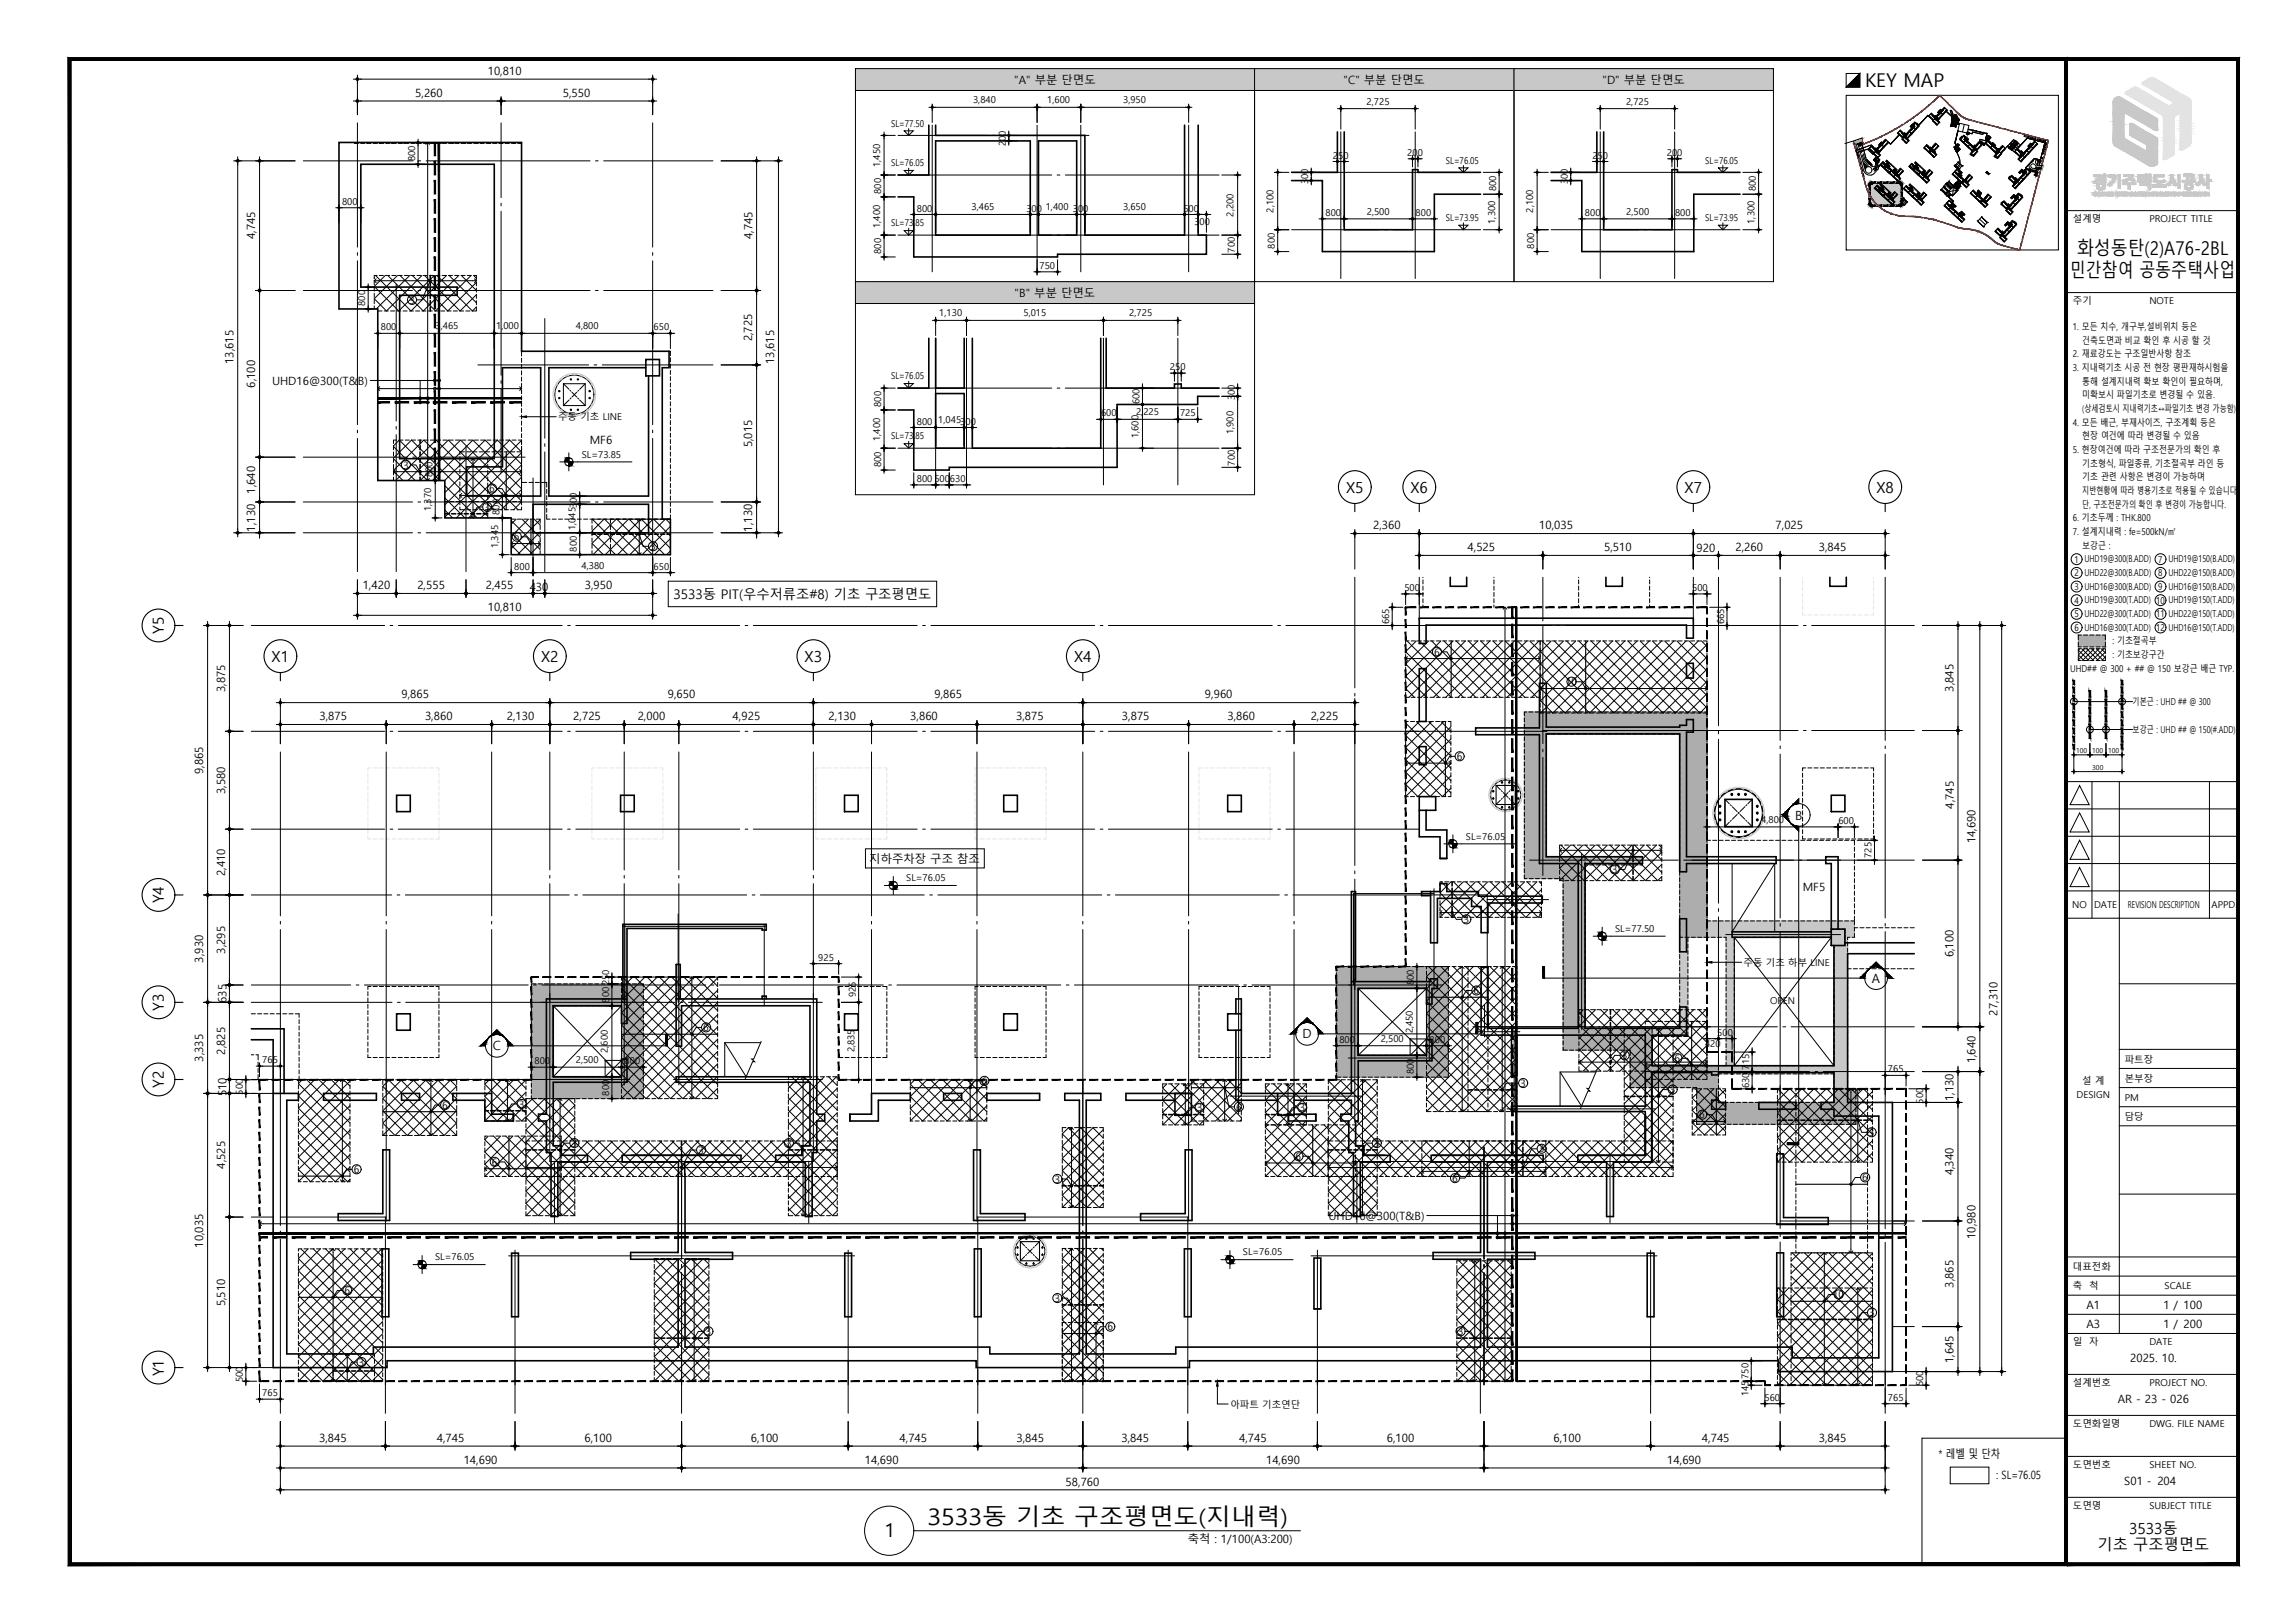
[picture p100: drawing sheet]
<svg xmlns="http://www.w3.org/2000/svg" width="420mm" height="297mm" viewBox="0 0 420 297" stroke-linecap="round" stroke-linejoin="round" font-family="sans-serif">
<defs><g id="words">
<text font-size="4.2" x="169.8" y="279.2">3533동 기초 구조평면도(지내력)</text>
<g font-size="3.5">
<text x="341.5" y="15.9">KEY MAP</text>
<text x="380.2" y="46.7">화성동탄(2)A76-2BL</text>
<text x="378.9" y="50.7">민간참여 공동주택사업</text>
<text x="162" y="281.3">1</text>
</g>
<g font-size="2.8">
<text x="246.4" y="90.1">X5</text>
<text x="258.2" y="90.1">X6</text>
<text x="308.4" y="90.1">X7</text>
<text x="343.5" y="90.1">X8</text>
<text x="30" y="116" transform="rotate(-90 30 116)">Y5</text>
<text x="49.7" y="121.1">X1</text>
<text x="99.1" y="121.1">X2</text>
<text x="147.3" y="121.1">X3</text>
<text x="196.6" y="121.1">X4</text>
<text x="30" y="165.4" transform="rotate(-90 30 165.4)">Y4</text>
<text x="30" y="185" transform="rotate(-90 30 185)">Y3</text>
<text x="30" y="199.1" transform="rotate(-90 30 199.1)">Y2</text>
<text x="30" y="251.8" transform="rotate(-90 30 251.8)">Y1</text>
<text x="389.8" y="280.8">3533동</text>
<text x="384" y="283.7">기초 구조평면도</text>
</g>
<text font-size="2.4" x="123.3" y="109.6">3533동 PIT(우수저류조#8) 기초 구조평면도</text>
<g font-size="2.3">
<text x="328.6" y="150">B</text>
<text x="342.7" y="179.8">A</text>
<text x="238.5" y="190">D</text>
<text x="90.2" y="192.2">C</text>
</g>
<g font-size="2.1">
<text x="76" y="17.7">5,260</text>
<text x="89.3" y="13.7">10,810</text>
<text x="103" y="17.7">5,550</text>
<text x="185.7" y="15.3">&quot;A&quot; 부분 단면도</text>
<text x="246" y="15.3">&quot;C&quot; 부분 단면도</text>
<text x="293.4" y="15.3">&quot;D&quot; 부분 단면도</text>
<text x="46.7" y="43.8" transform="rotate(-90 46.7 43.8)">4,745</text>
<text x="137.7" y="43.8" transform="rotate(-90 137.7 43.8)">4,745</text>
<text x="185.8" y="54.3">&quot;B&quot; 부분 단면도</text>
<text x="137.7" y="62.5" transform="rotate(-90 137.7 62.5)">2,725</text>
<text x="42.7" y="66.6" transform="rotate(-90 42.7 66.6)">13,615</text>
<text x="46.7" y="71" transform="rotate(-90 46.7 71)">6,100</text>
<text x="49.8" y="70.4">UHD16@300(T&amp;B)</text>
<text x="141.7" y="66.6" transform="rotate(-90 141.7 66.6)">13,615</text>
<text x="108" y="81.3">MF6</text>
<text x="137.7" y="81.9" transform="rotate(-90 137.7 81.9)">5,015</text>
<text x="46.7" y="90.4" transform="rotate(-90 46.7 90.4)">1,640</text>
<text x="46.7" y="97.3" transform="rotate(-90 46.7 97.3)">1,130</text>
<text x="137.7" y="97.3" transform="rotate(-90 137.7 97.3)">1,130</text>
<text x="251.4" y="96.9">2,360</text>
<text x="268.7" y="100.9">4,525</text>
<text x="281.8" y="96.9">10,035</text>
<text x="293.7" y="100.9">5,510</text>
<text x="310.6" y="101.1">920</text>
<text x="317.7" y="100.9">2,260</text>
<text x="325.1" y="96.9">7,025</text>
<text x="333" y="100.9">3,845</text>
<text x="66.4" y="107.8">1,420</text>
<text x="76.4" y="107.8">2,555</text>
<text x="88.9" y="107.8">2,455</text>
<text x="107.1" y="107.8">3,950</text>
<text x="89.3" y="111.8">10,810</text>
<text x="97" y="108.1">430</text>
<text x="41.2" y="126.7" transform="rotate(-90 41.2 126.7)">3,875</text>
<text x="58.5" y="131.8">3,875</text>
<text x="73.5" y="127.8">9,865</text>
<text x="77.8" y="131.8">3,860</text>
<text x="92.8" y="131.8">2,130</text>
<text x="105" y="131.8">2,725</text>
<text x="116.7" y="131.8">2,000</text>
<text x="122.2" y="127.8">9,650</text>
<text x="134.1" y="131.8">4,925</text>
<text x="151.7" y="131.8">2,130</text>
<text x="166.7" y="131.8">3,860</text>
<text x="171.1" y="127.8">9,865</text>
<text x="186" y="131.8">3,875</text>
<text x="205.4" y="131.8">3,875</text>
<text x="220.6" y="127.8">9,960</text>
<text x="224.7" y="131.8">3,860</text>
<text x="240" y="131.8">2,225</text>
<text x="357.7" y="126.6" transform="rotate(-90 357.7 126.6)">3,845</text>
<text x="37.2" y="141.6" transform="rotate(-90 37.2 141.6)">9,865</text>
<text x="41.2" y="145.3" transform="rotate(-90 41.2 145.3)">3,580</text>
<text x="357.7" y="148" transform="rotate(-90 357.7 148)">4,745</text>
<text x="361.7" y="154.4" transform="rotate(-90 361.7 154.4)">14,690</text>
<text x="41.2" y="160.3" transform="rotate(-90 41.2 160.3)">2,410</text>
<text x="159.2" y="157.9">지하주차장 구조 참조</text>
<text x="330.1" y="163">MF5</text>
<text x="37.2" y="176.2" transform="rotate(-90 37.2 176.2)">3,930</text>
<text x="41.2" y="174.6" transform="rotate(-90 41.2 174.6)">3,295</text>
<text x="357.7" y="175.2" transform="rotate(-90 357.7 175.2)">6,100</text>
<text x="41.5" y="183.6" transform="rotate(-90 41.5 183.6)">635</text>
<text x="365.7" y="185.9" transform="rotate(-90 365.7 185.9)">27,310</text>
<text x="37.2" y="194.3" transform="rotate(-90 37.2 194.3)">3,335</text>
<text x="41.2" y="193" transform="rotate(-90 41.2 193)">2,825</text>
<text x="361.7" y="194.6" transform="rotate(-90 361.7 194.6)">1,640</text>
<text x="41.5" y="200.6" transform="rotate(-90 41.5 200.6)">510</text>
<text x="357.7" y="201.5" transform="rotate(-90 357.7 201.5)">1,130</text>
<text x="41.2" y="213.9" transform="rotate(-90 41.2 213.9)">4,525</text>
<text x="357.7" y="215.1" transform="rotate(-90 357.7 215.1)">4,340</text>
<text x="243.2" y="223.2">UHD16@300(T&amp;B)</text>
<text x="361.7" y="226.7" transform="rotate(-90 361.7 226.7)">10,980</text>
<text x="37.2" y="228.3" transform="rotate(-90 37.2 228.3)">10,035</text>
<text x="41.2" y="239.1" transform="rotate(-90 41.2 239.1)">5,510</text>
<text x="357.7" y="235.7" transform="rotate(-90 357.7 235.7)">3,865</text>
<text x="382" y="239.6">A1</text>
<text x="396.1" y="239.6">1 / 100</text>
<text x="382" y="243">A3</text>
<text x="396.1" y="243">1 / 200</text>
<text x="357.7" y="249.5" transform="rotate(-90 357.7 249.5)">1,645</text>
<text x="390" y="249.3">2025. 10.</text>
<text x="387.7" y="256.8">AR - 23 - 026</text>
<text x="58.4" y="263.9">3,845</text>
<text x="80" y="263.9">4,745</text>
<text x="107" y="263.9">6,100</text>
<text x="137.5" y="263.9">6,100</text>
<text x="164.7" y="263.9">4,745</text>
<text x="186.1" y="263.9">3,845</text>
<text x="205.3" y="263.9">3,845</text>
<text x="226.9" y="263.9">4,745</text>
<text x="253.9" y="263.9">6,100</text>
<text x="284.4" y="263.9">6,100</text>
<text x="311.6" y="263.9">4,745</text>
<text x="333" y="263.9">3,845</text>
<text x="84.9" y="267.9">14,690</text>
<text x="158.3" y="267.9">14,690</text>
<text x="231.8" y="267.9">14,690</text>
<text x="305.2" y="267.9">14,690</text>
<text x="354.9" y="266.8">* 레벨 및 단차</text>
<text x="195.1" y="271.9">58,760</text>
<text x="365.4" y="270.7">: SL=76.05</text>
<text x="388.9" y="271.8">S01 - 204</text>
<text x="217.4" y="282.4">축척 : 1/100(A3:200)</text>
</g>
<g font-size="1.9">
<text x="74.9" y="55.6">3</text>
<text x="73.8" y="85.8">3</text>
<text x="88.7" y="93.5">3</text>
<text x="89.5" y="90.1">6</text>
<text x="94.1" y="98.9">6</text>
<text x="119" y="100.7">3</text>
<text x="262.5" y="120">6</text>
<text x="286.6" y="125.4">10</text>
<text x="266.7" y="139.1">6</text>
<text x="295.1" y="159.8">3</text>
<text x="267.9" y="168.9">3</text>
<text x="269.8" y="181.9">6</text>
<text x="128.7" y="188.7">6</text>
<text x="296.9" y="193.8">3</text>
<text x="306.6" y="194.3">6</text>
<text x="81" y="202.9">6</text>
<text x="95" y="202.7">3</text>
<text x="179.7" y="198.5">6</text>
<text x="219.1" y="203.4">3</text>
<text x="226.3" y="203.2">6</text>
<text x="237.9" y="203.4">3</text>
<text x="278.3" y="198.9">3</text>
<text x="305.7" y="200.1">3</text>
<text x="104.6" y="209.9">3</text>
<text x="143.9" y="209.9">3</text>
<text x="251.5" y="209.9">3</text>
<text x="311.1" y="204.7">6</text>
<text x="342.1" y="207.9">3</text>
<text x="64.8" y="214.7">6</text>
<text x="90" y="213.3">6</text>
<text x="127.8" y="211.1">3</text>
<text x="237.2" y="212.3">6</text>
<text x="281.7" y="210.9">3</text>
<text x="193.1" y="216.4">3</text>
<text x="265.8" y="216.3">6</text>
<text x="340.9" y="216.2">6</text>
<text x="63.1" y="236.9">6</text>
<text x="193.1" y="238.2">3</text>
<text x="335.6" y="237.6">10</text>
<text x="129.2" y="244.3">3</text>
<text x="202.7" y="243.5">6</text>
<text x="266.9" y="244.3">3</text>
<text x="342.2" y="240.9">3</text>
<text x="65.7" y="250">3</text>
</g>
<g font-size="1.7">
<text x="163.1" y="23.2">SL=77.50</text>
<text x="178.1" y="18.9">3,840</text>
<text x="191.7" y="18.9">1,600</text>
<text x="205.6" y="18.9">3,950</text>
<text x="250.2" y="19.1">2,725</text>
<text x="297.7" y="19.1">2,725</text>
<text x="76" y="29.5" transform="rotate(-90 76 29.5)">800</text>
<text x="184.1" y="26.7" transform="rotate(-90 184.1 26.7)">200</text>
<text x="244" y="29">250</text>
<text x="257.6" y="28.5">200</text>
<text x="264.7" y="29.9">SL=76.05</text>
<text x="291.5" y="29">250</text>
<text x="305.1" y="28.5">200</text>
<text x="312.2" y="29.9">SL=76.05</text>
<text x="161.1" y="30.6" transform="rotate(-90 161.1 30.6)">1,450</text>
<text x="161.3" y="35.5" transform="rotate(-90 161.3 35.5)">800</text>
<text x="163.1" y="30.4">SL=76.05</text>
<text x="239.5" y="33.8" transform="rotate(-90 239.5 33.8)">300</text>
<text x="273.9" y="35" transform="rotate(-90 273.9 35)">800</text>
<text x="287" y="33.8" transform="rotate(-90 287 33.8)">300</text>
<text x="321.4" y="35" transform="rotate(-90 321.4 35)">800</text>
<text x="62.6" y="37.5">800</text>
<text x="161.1" y="41.7" transform="rotate(-90 161.1 41.7)">1,400</text>
<text x="163.1" y="41.4">SL=73.85</text>
<text x="167.9" y="38.7">800</text>
<text x="177.9" y="38.5">3,465</text>
<text x="187.9" y="38.7">300</text>
<text x="191.5" y="38.5">1,400</text>
<text x="196.4" y="38.7">300</text>
<text x="205.6" y="38.5">3,650</text>
<text x="216.6" y="38.7">500</text>
<text x="218.7" y="41.3">300</text>
<text x="225.8" y="39.7" transform="rotate(-90 225.8 39.7)">2,200</text>
<text x="233.2" y="38.9" transform="rotate(-90 233.2 38.9)">2,100</text>
<text x="242.7" y="39.5">800</text>
<text x="250.2" y="39.3">2,500</text>
<text x="259.2" y="39.5">800</text>
<text x="264.7" y="40.4">SL=73.95</text>
<text x="273.7" y="41" transform="rotate(-90 273.7 41)">1,300</text>
<text x="280.7" y="38.9" transform="rotate(-90 280.7 38.9)">2,100</text>
<text x="290.2" y="39.5">800</text>
<text x="297.7" y="39.3">2,500</text>
<text x="306.7" y="39.5">800</text>
<text x="312.2" y="40.4">SL=73.95</text>
<text x="321.2" y="41" transform="rotate(-90 321.2 41)">1,300</text>
<text x="379.5" y="40.7">설계명</text>
<text x="393.5" y="40.7">PROJECT TITLE</text>
<text x="161.3" y="46.5" transform="rotate(-90 161.3 46.5)">800</text>
<text x="226" y="46.2" transform="rotate(-90 226 46.2)">700</text>
<text x="233.4" y="45.5" transform="rotate(-90 233.4 45.5)">800</text>
<text x="280.9" y="45.5" transform="rotate(-90 280.9 45.5)">800</text>
<text x="190.3" y="49.2">750</text>
<text x="66.9" y="56" transform="rotate(-90 66.9 56)">800</text>
<text x="172" y="57.9">1,130</text>
<text x="187.4" y="57.9">5,015</text>
<text x="206.7" y="57.9">2,725</text>
<text x="379.5" y="55.7">주기</text>
<text x="393.5" y="55.7">NOTE</text>
<text x="69.7" y="60.5">800</text>
<text x="79.7" y="60.3">3,465</text>
<text x="90.8" y="60.3">1,000</text>
<text x="105.4" y="60.3">4,800</text>
<text x="119.7" y="60.5">650</text>
<text x="379.5" y="60.4">1. 모든 치수, 개구부,설비위치 등은</text>
<text x="379.5" y="65.4">2. 재료강도는 구조일반사항 참조</text>
<text x="381.2" y="62.9">건축도면과 비교 확인 후 시공 할 것</text>
<text x="163.1" y="69.4">SL=76.05</text>
<text x="214.2" y="67.8">250</text>
<text x="379.5" y="67.9">3. 지내력기초 시공 전 현장 평판재하시험을</text>
<text x="381.2" y="70.4">통해 설계지내력 확보 확인이 필요하며,</text>
<text x="102.2" y="76.9">주동 기초 LINE</text>
<text x="161.3" y="74.5" transform="rotate(-90 161.3 74.5)">800</text>
<text x="167.9" y="77.7">800</text>
<text x="171.8" y="77.5">1,045300</text>
<text x="201.6" y="76.2">600</text>
<text x="208" y="76">2,225</text>
<text x="208.6" y="74" transform="rotate(-90 208.6 74)">600</text>
<text x="216" y="76.2">725</text>
<text x="226" y="73.2" transform="rotate(-90 226 73.2)">300</text>
<text x="379.5" y="77.9">4. 모든 배근, 부재사이즈, 구조계획 등은</text>
<text x="381.2" y="72.9">미확보시 파일기초로 변경될 수 있음.</text>
<text x="381.2" y="75.4">(상세검토시 지내력기초↔파일기초 변경 가능함)</text>
<text x="106.5" y="83.8">SL=73.85</text>
<text x="161.1" y="80.7" transform="rotate(-90 161.1 80.7)">1,400</text>
<text x="163.1" y="80.4">SL=73.85</text>
<text x="208.4" y="80.2" transform="rotate(-90 208.4 80.2)">1,600</text>
<text x="225.8" y="79.4" transform="rotate(-90 225.8 79.4)">1,900</text>
<text x="379.5" y="82.9">5. 현장여건에 따라 구조전문가의 확인 후</text>
<text x="381.2" y="80.4">현장 여건에 따라 변경될 수 있음</text>
<text x="79.2" y="87.4" transform="rotate(-90 79.2 87.4)">800</text>
<text x="161.3" y="85.5" transform="rotate(-90 161.3 85.5)">800</text>
<text x="167.9" y="88.2">800</text>
<text x="171.1" y="88.2">500</text>
<text x="173.9" y="88.2">630</text>
<text x="226" y="85.2" transform="rotate(-90 226 85.2)">700</text>
<text x="381.2" y="85.4">기초형식, 파일종류, 기초절곡부 라인 등</text>
<text x="381.2" y="87.9">기초 관련 사항은 변경이 가능하며</text>
<text x="78.9" y="93.5" transform="rotate(-90 78.9 93.5)">1,370</text>
<text x="91.4" y="94.2" transform="rotate(-90 91.4 94.2)">800</text>
<text x="379.5" y="95.4">6. 기초두께 : THK.800</text>
<text x="381.2" y="90.4">지반현황에 따라 병용기초로 적용될 수 있습니다.</text>
<text x="381.2" y="92.9">단, 구조전문가의 확인 후 변경이 가능합니다.</text>
<text x="91.2" y="100.3" transform="rotate(-90 91.2 100.3)">1,345</text>
<text x="105.4" y="97" transform="rotate(-90 105.4 97)">1,045300</text>
<text x="105.6" y="101" transform="rotate(-90 105.6 101)">800</text>
<text x="379.5" y="97.9">7. 설계지내력 : fe=500kN/㎡</text>
<text x="381.2" y="100.4">보강근 :</text>
<text x="94.1" y="104.3">800</text>
<text x="106.5" y="104.1">4,380</text>
<text x="119.7" y="104.3">650</text>
<text x="379.8" y="103">1 UHD19@300(B.ADD)</text>
<text x="379.8" y="105.5">2 UHD22@300(B.ADD)</text>
<text x="379.8" y="108">3 UHD16@300(B.ADD)</text>
<text x="395.1" y="103">7 UHD19@150(B.ADD)</text>
<text x="395.1" y="105.5">8 UHD22@150(B.ADD)</text>
<text x="395.1" y="108">9 UHD16@150(B.ADD)</text>
<text x="257.1" y="108.2">500</text>
<text x="309.8" y="108.2">500</text>
<text x="379.8" y="110.5">4 UHD19@300(T.ADD) 10 UHD19@150(T.ADD)</text>
<text x="379.8" y="113">5 UHD22@300(T.ADD) 11 UHD22@150(T.ADD)</text>
<text x="254.3" y="114.2" transform="rotate(-90 254.3 114.2)">665</text>
<text x="315.6" y="114.2" transform="rotate(-90 315.6 114.2)">665</text>
<text x="379.8" y="115.5">6 UHD16@300(T.ADD) 12 UHD16@150(T.ADD)</text>
<text x="386.7" y="117.9">: 기초절곡부</text>
<text x="379" y="122.9">UHD## @ 300 + ## @ 150 보강근 배근 TYP.</text>
<text x="386.7" y="120.4">: 기초보강구간</text>
<text x="390.4" y="129">기본근 : UHD ## @ 300</text>
<text x="390.4" y="134.1">보강근 : UHD ## @ 150(#.ADD)</text>
<text x="268.4" y="153.7">SL=76.05</text>
<text x="322.4" y="150.6">4,800</text>
<text x="336.6" y="150.8">600</text>
<text x="165.9" y="161.3">SL=76.05</text>
<text x="342.6" y="157" transform="rotate(-90 342.6 157)">725</text>
<text x="379.4" y="166.2">NO</text>
<text x="383.4" y="166.2">DATE</text>
<text x="389.6" y="166.2">REVISION DESCRIPTION</text>
<text x="404.9" y="166.2">APPD.</text>
<text x="295.7" y="170.6">SL=77.50</text>
<text x="149.8" y="175.8">925</text>
<text x="319.2" y="176.8">주동 기초 하부 LINE</text>
<text x="111.5" y="183.5" transform="rotate(-90 111.5 183.5)">800</text>
<text x="111.5" y="180.3" transform="rotate(-90 111.5 180.3)">250</text>
<text x="156.7" y="182.5" transform="rotate(-90 156.7 182.5)">925</text>
<text x="258.9" y="180.3" transform="rotate(-90 258.9 180.3)">800</text>
<text x="324.1" y="183.8">OPEN</text>
<text x="245.2" y="190.9">800</text>
<text x="252.8" y="190.6">2,500</text>
<text x="258.7" y="189.1" transform="rotate(-90 258.7 189.1)">2,450</text>
<text x="261.7" y="190.9">800</text>
<text x="312.2" y="191.7">420</text>
<text x="314.4" y="189.6">500</text>
<text x="48" y="194.6">765</text>
<text x="97.8" y="194.8">800</text>
<text x="105.4" y="194.6">2,500</text>
<text x="111.3" y="192.7" transform="rotate(-90 111.3 192.7)">2,600</text>
<text x="114.3" y="194.8">800</text>
<text x="156.5" y="192.6" transform="rotate(-90 156.5 192.6)">2,835</text>
<text x="258.9" y="196.6" transform="rotate(-90 258.9 196.6)">800</text>
<text x="320.2" y="195.7" transform="rotate(-90 320.2 195.7)">715</text>
<text x="345.6" y="196.3">765</text>
<text x="389" y="194.5">파트장</text>
<text x="44.5" y="200.3" transform="rotate(-90 44.5 200.3)">500</text>
<text x="111.5" y="200.5" transform="rotate(-90 111.5 200.5)">800</text>
<text x="320.2" y="199.1" transform="rotate(-90 320.2 199.1)">630</text>
<text x="352.1" y="202" transform="rotate(-90 352.1 202)">500</text>
<text x="380.2" y="200.9">DESIGN</text>
<text x="381.2" y="198.4">설 계</text>
<text x="389" y="201.5">PM</text>
<text x="389" y="198">본부장</text>
<text x="389" y="205">담당</text>
<text x="79.7" y="230.7">SL=76.05</text>
<text x="227.6" y="229.8">SL=76.05</text>
<text x="379.5" y="232.4">대표전화</text>
<text x="379.5" y="235.9">축</text>
<text x="382.5" y="235.9">척</text>
<text x="396.3" y="235.9">SCALE</text>
<text x="379.5" y="246.2">일</text>
<text x="382.5" y="246.2">자</text>
<text x="393.5" y="246.2">DATE</text>
<text x="44.5" y="253" transform="rotate(-90 44.5 253)">500</text>
<text x="48" y="255.5">765</text>
<text x="225.2" y="257.6">아파트 기초연단</text>
<text x="320.1" y="255.5" transform="rotate(-90 320.1 255.5)">145750</text>
<text x="323" y="256.4">560</text>
<text x="345.6" y="256.4">765</text>
<text x="352.1" y="253.7" transform="rotate(-90 352.1 253.7)">500</text>
<text x="379.5" y="253.7">설계번호</text>
<text x="393.5" y="253.7">PROJECT NO.</text>
<text x="379.5" y="261.2">도면화일명</text>
<text x="393.5" y="261.2">DWG. FILE NAME</text>
<text x="379.5" y="268.7">도면번호</text>
<text x="393.5" y="268.7">SHEET NO.</text>
<text x="379.5" y="276.2">도면명</text>
<text x="393.5" y="276.2">SUBJECT TITLE</text>
</g>
<g font-size="1.3">
<text x="380.1" y="137.8">100</text>
<text x="383" y="137.8">100</text>
<text x="385.9" y="137.8">100</text>
<text x="383" y="140.9">300</text>
</g>
</g></defs>
<!-- layer: 253 -->
<g fill="#c8c8c8" stroke="#c8c8c8" stroke-width=".18">
<path d="M156.6 12.6l73.1 4v-4zM156.6 12.6l73.1 4h-73.1z"/>
<path d="M156.6 51.5l73.1 4v-4zM156.6 51.5l73.1 4h-73.1z"/>
<path d="M229.7 12.6l47.5 4v-4zM229.7 12.6l47.5 4h-47.5z"/>
<path d="M277.2 12.6l47.5 4v-4zM277.2 12.6l47.5 4h-47.5z"/>
</g>
<!-- layer: AETC -->
<path d="M156.6 12.6h73.1v38.9h-73.1zM156.6 16.6h168.1M229.7 12.6h47.5v38.9h-47.5zM277.2 12.6h47.5v38.9h-47.5zM156.6 51.5h73.1v39h-73.1zM156.6 55.5h73.1" fill="none" stroke="#000" stroke-width=".18"/>
<!-- layer: A-CEN -->
<g fill="none" stroke="#000" stroke-width=".18">
<path d="M164.4 24.8h16.2M164.4 32h28.1M170.7 22.9v26.8M181.6 24.8h.5M183.1 24.8h16.3M189.9 22.9v26.8M193.5 32h.5M195 32h28.2M197.9 22.9v26.8M217.6 22.9v26.8M236.5 31.5h31.4M245.5 24.1v26.9"/>
<path d="M259.1 24.1v26.9M284 31.5h31.4M293 24.1v26.9M306.6 24.1v26.9M164.4 43h28.1M193.5 43h.5M195 43h28.2M236.5 42h16M253.5 42h.5M255 42h16.1M284 42h16M301 42h.5"/>
<path d="M302.5 42h16.1M164.4 71h28.1M171.3 61.9v26.8M176.9 61.9v26.8M193.5 71h.5M195 71h28.2M202 61.9v26.8M215.6 61.9v26.8M164.4 82h28.1M193.5 82h.5M195 82h28.2M46 114.5h24.4"/>
<path d="M71.4 114.5h.5M72.9 114.5h30M103.9 114.5h.5M105.4 114.5h30M136.4 114.5h.5M137.9 114.5h30M168.9 114.5h.5M170.4 114.5h30M201.4 114.5h.5M202.9 114.5h30M233.9 114.5h.5M235.4 114.5h24.4"/>
<path d="M248 105.6v20.3M259.8 105.6v8.1M282.5 105.6v8.1M310 105.6v8.1M310.4 114.5h18.8M314.6 105.6v27.2M325.9 105.6v29.9M330.2 114.5h.5M331.7 114.5h18.8M345.1 105.6v29.9M46 133.8h24.4M51.3 137.6v30"/>
<path d="M70.7 137.6v30M71.4 133.8h.5M72.9 133.8h30M90 137.6v30M100.7 137.6v21.6M103.9 133.8h.5M105.4 133.8h30M114.3 137.6v21.6M124.3 137.6v21.6M136.4 133.8h.5M137.9 133.8h30M148.9 137.6v21.6"/>
<path d="M159.6 137.6v30M168.9 133.8h.5M170.4 133.8h30M178.9 137.6v30M198.2 137.6v30M201.4 133.8h.5M202.9 133.8h30M217.6 137.6v30M233.9 133.8h.5M235.4 133.8h24.4M236.9 137.6v30M248 126.9v.5"/>
<path d="M248 128.4v30M310.4 133.7h18.8M314.6 133.8v.5M314.6 135.3v30M325.9 136.5v.5M325.9 138v30M330.2 133.7h.5M331.7 133.7h18.8M345.1 136.5v.5M345.1 138v30M46 151.8h24.4M71.4 151.8h.5"/>
<path d="M72.9 151.8h30M103.9 151.8h.5M105.4 151.8h30M136.4 151.8h.5M137.9 151.8h30M168.9 151.8h.5M170.4 151.8h30M201.4 151.8h.5M202.9 151.8h30M233.9 151.8h.5M235.4 151.8h24.4M248 159.4v.5"/>
<path d="M308.8 157.4h19.6M329.4 157.4h.5M330.9 157.4h19.6M46 163.8h25.7M51.3 168.6v.5M51.3 170.1v30M70.7 168.6v.5M70.7 170.1v30M72.7 163.8h.5M74.2 163.8h30M90 168.6v.5M90 170.1v30"/>
<path d="M100.7 160.2v.5M100.7 161.7v21.6M105.2 163.8h.5M106.7 163.8h30M114.3 160.2v.5M114.3 161.7v21.6M124.3 160.2v.5M124.3 161.7v21.6M137.7 163.8h.5M139.2 163.8h30M148.9 160.2v.5M148.9 161.7v21.6"/>
<path d="M159.6 168.6v.5M159.6 170.1v30M170.2 163.8h.5M171.7 163.8h30M178.9 168.6v.5M178.9 170.1v30M198.2 168.6v.5M198.2 170.1v30M202.7 163.8h.5M204.2 163.8h30M217.6 168.6v.5M217.6 170.1v30"/>
<path d="M235.2 163.8h.5M236.7 163.8h25.7M236.9 168.6v.5M236.9 170.1v30M248 160.9v20.2M314.6 166.3v.5M314.6 167.8v27.2M325.9 169v.5M325.9 170.5v29.9M345.1 169v.5M345.1 170.5v29.9M46 180.3h18.2"/>
<path d="M46 183.4h25.8M46 197.6h25.8M65.2 180.3h.5M66.7 180.3h30M72.8 183.4h.5M72.8 197.6h.5M74.3 183.4h25.7M74.3 197.6h25.7M97.7 180.3h.5M99.2 180.3h30M130.2 180.3h.5M131.7 180.3h30"/>
<path d="M162.7 180.3h.5M164.2 180.3h30M195.2 180.3h.5M196.7 180.3h30M227.7 180.3h.5M229.2 180.3h18.2M270.4 187.9h22.5M293.9 187.9h.5M295.4 187.9h30M314.6 196.1h16.7M326.4 187.9h.5M327.9 187.9h22.6"/>
<path d="M332.3 196.1h.5M333.8 196.1h16.7M46 200.1h4M346.5 201.8h4M46 222.7h4M346.5 223.5h4M46 250.3h4M51.3 250.7v8M70.6 250.7v8M94.3 249v9.7M124.8 249v9.7M155.3 249v9.7"/>
<path d="M179 250.7v8M198.2 250.7v8M217.5 250.7v8M241.2 249v9.7M271 249v9.7M302.2 249v9.7M325.9 250.7v8M345.1 251v7.7M346.5 251h4M346.5 242.8h4"/>
</g>
<g fill="none" stroke="#000" stroke-width=".18">
<path d="M65.2 26.1l-.2 .1h-.1M67.1 26.1l.2 .1 .1-.1M69.3 26.1l.2 .1 .2-.1M71.6 26.1l.1 .1 .2-.1M73.8 26.1l.2 .1 .2-.1M76.1 26.1l.1 .1 .2-.1M78.3 26.1l.2 .1 .2-.1M80.5 26.1l.2 .1 .2-.1M82.8 26.1l.2 .1 .1-.1M85 26.1l.2 .1 .2-.1M87.3 26.1l.2 .1 .1-.1M89.5 26.1l.2 .1 .2-.1"/>
<path d="M91.8 26.1l.1 .1 .2-.1M94 26.1l.2 .1 .2-.1M68.7 50.4l6.5 6.5 6.5-6.5M70.5 50.4l-2 2 4.5 4.5 6.5-6.5M71 50.4l6.5 6.5 6.5-6.5M72.8 50.4l-4.3 4.3 2.3 2.2 6.5-6.5M73.2 50.4l6.5 6.5 6.5-6.5M75 50.4l-6.1 6.1M75.5 50.4l6.5 6.5 5.2-5.2M77.7 50.4l6.5 6.5 3-3M80 50.4l6.5 6.5 .7-.7M82.2 50.4l5 5"/>
<path d="M84.5 50.4l2.7 2.8M86.7 50.4l.5 .5M72 83.8l3.3-3.3 14 14M72 86.1l5.6-5.6 12.7 12.8M72 81.7l6.3 6.2M72 81.6l1.1-1.1 7.4 7.4M72 86.2l1.8 1.7M72 84l4 3.9M72.4 87.9l7.4-7.4 12.8 12.8M74.7 87.9l7.4-7.4 12.7 12.8M76.9 87.9l7.4-7.4 11.2 11.2M79.2 87.9l7.4-7.4 8.9 9"/>
<path d="M81.4 93.4l1.5 1.4M81.4 91.1l3.7 3.7M81.4 88.9l6 5.9M89.3 93.5l-1.3 1.3M93.6 99.8l1.7 1.7M93.6 97.5l4 4M93.6 95.3l5.3 5.3M94.5 95l-.9 .9M95.5 87.2l-6.7-6.7-7.4 7.4M95.5 85l-4.4-4.5-9.7 9.7M95.5 82.7l-2.2-2.2-11.9 11.9M95.5 80.6l-14.1 14.1"/>
<path d="M95.5 82.8l-12 12M95.5 85.1l-9.7 9.7M95.5 87.3l-6 6M95.5 89.6l-3.7 3.7M95.5 91.8l-1.5 1.5M95.6 95l3.3 3.3M96.8 95l-3.2 3.2M97.8 95l1.1 1.1M98.9 95.1l-5.3 5.3M98.9 97.4l-4.2 4.1M98.9 99.6l-1.9 1.9M108.4 95l6.5 6.5"/>
<path d="M110.6 95l-2.2 2.2 4.3 4.3M110.7 95l6.5 6.5M112.8 95l-4.4 4.5 2 2M112.9 95l6.5 6.5M115.1 95l-6.5 6.5M115.2 95l6.5 6.5M117.3 95l-6.5 6.5M117.4 95l5.3 5.3M119.6 95l-6.5 6.5M119.7 95l3 3.1M121.8 95l-6.5 6.5M121.9 95l.8 .8"/>
<path d="M122.7 96.3l-5.1 5.2M122.7 98.6l-2.9 2.9M122.7 100.8l-.7 .7M380.5 119l1.9 1.9M380.7 118.7l-.2 .3M381.1 118.7l2.2 2.2M381.6 118.7l-1.1 1.2 1 1M382 118.7l2.2 2.2M382.5 118.7l-2 2.1 .1 .1M382.9 118.7l2.2 2.2M383.4 118.7l-2.2 2.2M383.8 118.7l1.6 1.7"/>
<path d="M384.3 118.7l-2.2 2.2M384.7 118.7l.7 .8M385.2 118.7l-2.2 2.2M385.4 119.3l-1.5 1.6M385.4 120.2l-.6 .7"/>
</g>
<g fill="none" stroke="#000" stroke-width=".18">
<path d="M64.9 26.1v.1h.7M66 26.2h.8M67.2 26.2h.7M68.3 26.2h.8M69.5 26.2h.7M70.6 26.2h.8M71.8 26.2h.7M72.9 26.2h.8M74.1 26.2h.7M75.2 26.2h.8M76.4 26.2h.7M77.5 26.2h.8"/>
<path d="M78.7 26.2h.7M79.8 26.2h.8M81 26.2h.7M82.1 26.2h.8M83.3 26.2h.7M84.4 26.2h.8M85.6 26.2h.7M86.7 26.2h.8M87.9 26.2h.7M89 26.2h.8M90.2 26.2h.7M91.3 26.2h.8"/>
<path d="M92.5 26.2h.7M93.6 26.2h.8M95.5 26.1v.1h-.7M68.5 51.4v.7M68.5 52.5v.8M68.5 53.7v.7M68.5 54.8v.8M68.5 56v.5M69 50.4h-.5v.6M69.2 56.9h.7M69.4 50.4h.8M70.3 56.9h.8"/>
<path d="M70.6 50.4h.7M71.5 56.9h.7M71.7 50.4h.8M72.6 56.9h.8M72.9 50.4h.7M73.8 56.9h.7M74 50.4h.8M74.9 56.9h.8M75.2 50.4h.7M76.1 56.9h.7M76.3 50.4h.8M77.2 56.9h.8"/>
<path d="M77.5 50.4h.7M78.4 56.9h.7M78.6 50.4h.8M79.5 56.9h.8M79.8 50.4h.7M80.7 56.9h.7M80.9 50.4h.8M81.8 56.9h.8M82.1 50.4h.7M83 56.9h.7M83.2 50.4h.8M84.1 56.9h.8"/>
<path d="M84.4 50.4h.7M85.3 56.9h.7M85.5 50.4h.8M86.7 50.4h.5v.8M87.2 56.2v.7h-.8M87.2 51.6v.7M87.2 52.7v.8M87.2 53.9v.7M87.2 55v.8M72 81.6v.7M72 82.7v.8M72 83.9v.7"/>
<path d="M72 85v.8M72 86.2v.7M72 87.3v.6M72.6 80.5h-.6v.7M73 80.5h.8M74.2 80.5h.7M75.3 80.5h.8M76.5 80.5h.7M77.6 80.5h.8M78.8 80.5h.7M79.9 80.5h.8M80.3 85v.7"/>
<path d="M80.3 86.1v.8M80.3 87.3v.6M81.1 80.5h.7M81.2 83.9h-.9v.7M81.4 91.8h.5M81.6 83.9h.7M82.2 80.5h.8M82.3 91.8h.8M82.7 83.9h.8M83.4 80.5h.7M83.5 91.8h.7M83.9 83.9h.7"/>
<path d="M84.2 92.8v.5h.8M84.2 83.6v.7M84.2 84.7v.8M84.2 85.9v.7M84.2 87v.8M84.2 88.2v.7M84.2 89.3v.8M84.2 90.5v.7M84.2 91.6v.8M84.5 80.5h.8M84.6 91.8h.8M85 83.9h.8"/>
<path d="M85 82.7h-.8v.5M85.4 93.3h.8M85.4 82.7h.8M85.7 80.5h.7M85.8 91.8h.7M86.2 83.9h.7M86.6 93.3h.7M86.6 82.7h.7M86.8 80.5h.8M86.9 91.8h.8M87.3 83.9h.8M87.7 93.3h.8"/>
<path d="M87.7 82.7h.8M88 80.5h.7M88.1 91.8h.7M88.5 83.9h.8v.7M88.9 93.3h.7M88.9 82.7h.7M89.1 80.5h.8M89.2 91.8h.8M89.3 85v.7M89.3 86.1v.8M89.3 87.3v.7M89.3 88.4v.8"/>
<path d="M89.3 89.6v.7M89.3 90.7v.8M89.3 91.9v.7M89.3 93v.8M89.3 94.2v.6M90 93.3h.8M90 82.7h.8M90.3 80.5h.7M90.4 91.8h.7M91.2 93.3h.7M91.2 82.7h.7M91.4 80.5h.8"/>
<path d="M91.5 91.8h.8M92.3 93.3h.8M92.3 82.7h.8M92.6 80.5h.7M92.7 91.8h.7M93.5 93.3h.7M93.5 82.7h.7M93.6 95h.7M93.7 80.5h.8M93.8 91.8h.8M94.6 82.7h.9v8.5M94.7 95h.8"/>
<path d="M94.9 80.5h.6v.9M95.5 91v.8h-.5M95.5 92.8v.5h-.9M95.5 81.8v.7M95.5 91.6v.8M95.9 95h.7M97 95h.8M98.2 95h.7v.8M98.9 96.2v.7M98.9 97.3v.8M98.9 98.5v.7M98.9 99.6v.8"/>
<path d="M108.4 96.2v.7M108.4 97.3v.8M108.4 98.5v.7M108.4 99.6v.8M109 95h-.6v.8M109.4 95h.8M110.6 95h.7M111.7 95h.8M111.8 96.2v.7M111.8 97.3v.8M111.8 98.5v.7M111.8 99.6v.8"/>
<path d="M112.4 95h-.6v.8M112.9 95h.7M114 95h.8M115.1 95h.8M116.3 95h.8M117.5 95h.7M118.6 95h.8M119.8 95h.7M120.9 95h.8M122 95h.7M98.9 100.8v.7M108.4 100.8v.7"/>
<path d="M111.8 100.8v.7M381 118.7h-.5v.9M381.4 118.7h.8M382.6 118.7h.7M383.7 118.7h.8M384.9 118.7h.5v.9M380.5 120v.9h.5M381.4 120.9h.8M382.6 120.9h.7M383.7 120.9h.8M385.4 120v.9h-.5"/>
</g>
<!-- layer: A-SOL-251 -->
<g fill="#c8c8c8" stroke="#c8c8c8" stroke-width=".18">
<path d="M342.8 33.4h5zM342.7 33.4h5.1z"/>
<path d="M342.7 33.4h5.1zM342.7 33.4h5.1z"/>
<path d="M342.7 33.4l5.2 .1zM342.6 33.5h5.3z"/>
<path d="M342.6 33.5h5.3zM342.6 33.5h5.3z"/>
<path d="M342.6 33.5h5.3zM342.6 33.5h5.3z"/>
<path d="M342.6 33.5h5.4zM342.5 33.5h5.5z"/>
<path d="M342.5 33.5h5.5zM342.5 33.5h5.5z"/>
<path d="M342.5 33.5l5.5 .1zM342.5 33.5l5.5 .1z"/>
<path d="M342.4 33.6h5.7zM342.4 33.6h5.7z"/>
<path d="M342.4 33.6l5.7 .1zM342.4 33.6l5.7 .1z"/>
<path d="M342.4 33.7h5.7zM342.4 33.7h5.7z"/>
<path d="M342.4 33.7h5.7zM342.4 33.7h5.7z"/>
<path d="M342.3 33.7l5.8 .1zM342.3 33.7l5.8 .1z"/>
<path d="M342.3 33.8h5.9zM342.3 33.8h5.9z"/>
<path d="M342.3 33.8h5.9zM342.3 33.8h5.9z"/>
<path d="M342.3 33.8l5.9 .1zM342.3 33.8l5.9 .1z"/>
<path d="M342.3 33.9l5.9 3.3v-3.3zM342.3 33.9l5.9 3.3h-5.9z"/>
<path d="M342.3 37.2h5.9zM342.3 37.2h5.9z"/>
<path d="M342.3 37.2h5.9zM342.3 37.2h5.9z"/>
<path d="M342.3 37.2h5.9zM342.3 37.2l5.8 .1z"/>
<path d="M342.3 37.3h5.8zM342.3 37.3h5.8z"/>
<path d="M342.3 37.3h5.8zM342.3 37.3l5.8 .1z"/>
<path d="M342.4 37.4h5.7zM342.4 37.4h5.7z"/>
<path d="M342.4 37.4h5.7zM342.4 37.4l5.7 .1z"/>
<path d="M342.4 37.5h5.7zM342.4 37.5h5.6z"/>
<path d="M342.4 37.5h5.6zM342.4 37.5h5.6z"/>
<path d="M342.5 37.5h5.5zM342.5 37.5l5.5 .1z"/>
<path d="M342.5 37.6h5.5zM342.5 37.6h5.4z"/>
<path d="M342.6 37.6h5.3zM342.6 37.6h5.3z"/>
<path d="M342.6 37.6h5.3zM342.6 37.6h5.3z"/>
<path d="M342.6 37.6h5.3zM342.6 37.6h5.2z"/>
<path d="M342.7 37.6h5.1zM342.7 37.6l5.1 .1z"/>
<path d="M342.7 37.7h5.1zM342.7 37.7h5z"/>
</g>
<!-- layer: A-ETC-KEYMAP -->
<g fill="#000" stroke="#000" stroke-width=".18">
<path d="M340.5 13.4v2.5h-2.5z"/>
<path d="M342.2 37.2h.2l-.2 .1zM342.2 37.3l.2-.1zM342.2 37.3l.2-.1-.1 .3zM342.4 37.2l-.1 .3 .2-.2zM342.3 37.5l.2-.2-.2 .3zM342.5 37.3l-.2 .3zM342.3 37.6l.2-.2v.3zM342.5 37.4v.3l.1-.2zM342.6 37.5v.3l-.1-.1zM342.6 37.5v.3zM342.7 37.5l.1 .3h-.2zM342.7 37.5l.1 .3z"/>
<path d="M342.2 36.3v.9h.2zM342.2 36.3h.2v.9z"/>
<path d="M342.2 35.2v.7h.2zM342.2 35.2h.2v.7z"/>
<path d="M342.2 33.9v.9h.2zM342.2 33.9h.2v.9z"/>
<path d="M342.6 33.3h.2v.3zM342.6 33.3l.2 .3zM342.5 33.4l.1-.1 .1 .3zM342.5 33.4l.2 .2zM342.3 33.5l.2-.1 .1 .2zM342.3 33.5l.2 .2 .1-.1zM342.3 33.5l.2 .2-.2-.1zM342.3 33.6l.2 .1zM342.3 33.6l.2 .1-.3 .1zM342.2 33.8l.3-.1zM342.2 33.8h.2l-.2 .1zM342.2 33.9l.2-.1z"/>
<path d="M342.8 33.3v.3l.5-.3zM342.8 33.6l.5-.3v.3z"/>
<path d="M342.8 37.8h.5v-.3zM342.8 37.5h.5l-.5 .3z"/>
<path d="M343.7 33.3v.3l.8-.3zM343.7 33.6l.8-.3v.3z"/>
<path d="M343.7 37.8h.8v-.3zM343.7 37.5h.8l-.8 .3z"/>
<path d="M344.9 33.3v.3l.7-.3zM344.9 33.6l.7-.3v.3z"/>
<path d="M344.9 37.8h.7v-.3zM344.9 37.5h.7l-.7 .3z"/>
<path d="M346 33.3v.3l.8-.3zM346 33.6l.8-.3v.3z"/>
<path d="M346 37.8h.8v-.3zM346 37.5h.8l-.8 .3z"/>
<path d="M347.2 33.3v.3l.5-.3zM347.2 33.6l.5-.3v.3z"/>
<path d="M347.7 37.5l.1 .3h-.1zM347.7 37.5l.1 .3zM347.8 37.5l.2 .2-.2 .1zM347.8 37.5l.2 .2zM347.9 37.5l.2 .1-.1 .1zM347.9 37.5l.2 .1zM347.9 37.4l.3 .1-.1 .1zM348 37.3l-.1 .1 .3 .1zM348 37.3h.3l-.1 .2zM348 37.2v.1h.3zM348 37.2h.3v.1zM348.1 37.2h-.1h.3z"/>
<path d="M347.2 37.8h.5v-.3zM347.2 37.5h.5l-.5 .3z"/>
<path d="M348.1 33.9l.2-.1v.1zM348 33.8l.1 .1 .2-.1zM348.2 33.6l.1 .2h-.3zM348 33.7v.1l.2-.2zM348.1 33.5l.1 .1-.2 .1zM348.1 33.5l-.1 .2zM348 33.4l.1 .1-.2 .2zM348 33.4l-.1 .3zM347.8 33.3l.2 .1-.1 .2zM347.8 33.3l.1 .3zM347.7 33.3h.1v.3zM347.7 33.3l.1 .3z"/>
<path d="M348.1 33.9l.2 .9v-.9zM348.1 33.9l.2 .9h-.2z"/>
<path d="M348.1 35.2l.2 .7v-.7zM348.1 35.2l.2 .7h-.2z"/>
<path d="M348.1 36.3l.2 .9v-.9zM348.1 36.3l.2 .9h-.2z"/>
</g>
<path d="M338 17.4h38.8v28.3h-38.8zM340.5 13.4h-2.5v2.5h2.5v-2.5l-2.5 2.5M342.2 33.9h.2M342.8 37.5v.3M347.7 33.3v.3M348.1 37.2h.2" fill="none" stroke="#000" stroke-width=".18"/>
<g fill="none" stroke="#000" stroke-width=".18">
<path d="M260.5 105.6v.1M260.5 106.1v.8M260.5 107.3v.7M260.5 108.4v.8M260.5 109.6v.7M260.5 110.7v.4M273.5 105.6v.1M273.5 106.1v.8M273.5 107.3v.7M273.5 108.4v.8M273.5 109.6v.7M273.5 110.7v.4"/>
<path d="M289 105.6v.1M289 106.1v.8M289 107.3v.7M289 108.4v.8M289 109.6v.7M289 110.7v.4M302 105.6v.1M302 106.1v.8M302 107.3v.7M302 108.4v.8M302 109.6v.7M302 110.7v.4"/>
<path d="M312.5 153.8h.7M313.6 153.8h.7M314.7 153.8h.8M315.9 153.8h.7M317 153.8h.8M318.2 153.8h.7M319.3 153.8h.8M320.5 153.8h.7M321.6 153.8h.8M322.8 153.8h.7M323.9 153.8h.8M325.1 153.8h.7"/>
<path d="M326.2 153.8h.8M327.4 153.8h.7M328.5 153.8h.8M329.7 153.8h.7M330 153v.6h.6M330 141.5v.7M330 142.6v.8M330 143.8v.7M330 144.9v.8M330 146.1v.8M330 147.2v.8M330 148.4v.7"/>
<path d="M330 149.5v.8M330 150.7v.7M330 151.8v.8M330.6 140.5h-.6v.6M330.8 153.8h.8M331 140.5h.7M331 153.6h.7M332 153.8h.7M332.1 140.5h.8M332.1 153.6h.8M333.1 153.8h.8M333.3 140.5h.7"/>
<path d="M333.3 153.6h.7M334.3 153.8h.7M334.4 140.5h.8M334.4 153.6h.8M335.4 153.8h.8M335.6 140.5h.7M335.6 153.6h.7M336.6 153.8h.7M336.7 140.5h.8M336.7 153.6h.8M337.7 153.8h.8M337.9 140.5h.7"/>
<path d="M337.9 153.6h.7M338.9 153.8h.6v.9M339 140.5h.8M339 153.6h.8M339.5 155v.8M339.5 156.2v.7M339.5 157.3v.8M339.5 158.5v.7M339.5 159.6v.8M340.2 140.5h.7M340.2 153.6h.7M341.3 140.5h.8"/>
<path d="M341.3 153.6h.8M342.5 140.5h.5v.6M343 141.5v.7M343 142.6v.8M343 143.8v.7M343 144.9v.8M343 146.1v.8M343 147.2v.8M343 148.4v.7M343 149.5v.8M343 150.7v.7M343 151.8v.8"/>
<path d="M343 153v.6h-.5M338.3 177.3h.6M339.3 177.3h.8M339.5 160.8v.7M339.5 161.9v.8M339.5 163.1v.7M339.5 164.2v.8M339.5 165.4v.7M339.5 166.5v.8M339.5 167.7v.8M339.5 169.8h.6M340.5 177.3h.7"/>
<path d="M340.5 169.8h.8M341.6 177.3h.8M341.7 169.8h.7M342.8 177.3h.7M342.8 169.8h.8M343.9 177.3h.8M344 169.8h.7M345.1 177.3h.7M345.1 169.8h.8M346.2 177.3h.8M346.3 169.8h.7M347.4 177.3h.7"/>
<path d="M347.4 169.8h.8M348.5 177.3h.8M348.6 169.8h.7M349.7 177.3h.7M349.7 169.8h.8M46 185.5h.8M46 193h.5M46.9 193h.4v1M47.2 185.5h.7M47.3 196.7v.9h.2M47.3 194.4v.7M47.3 195.5v.8"/>
<path d="M48.3 185.5h.8M49.5 185.5h.7M50.6 185.5h.8M51.8 185.5h.7M52.9 185.5h.8M54.1 185.5h.7v.7M54.8 186.6v.8M54.8 187.8v.7M54.8 188.9v.8M54.8 190.1v.7M54.8 191.2v.8M54.8 192.4v.7"/>
<path d="M54.8 193.5v.8M54.8 194.7v.7M54.8 195.8v.8M54.8 197v.6M67.4 193v.5h.5M67.4 181.5v.7M67.4 182.6v.8M67.4 183.8v.7M67.4 184.9v.8M67.4 186.1v.7M67.4 187.2v.8M67.4 188.4v.7"/>
<path d="M67.4 189.5v.8M67.4 190.7v.7M67.4 191.8v.8M67.9 180.5h-.5v.6M68.3 193.5h.8M68.3 180.5h.8M69.5 193.5h.7M69.5 180.5h.7M70.6 193.5h.8M70.6 180.5h.8M71.8 193.5h.7M71.8 180.5h.7"/>
<path d="M72.9 193.5h.8M72.9 180.5h.8M74.1 193.5h.7M74.1 180.5h.7M75.2 193.5h.8M75.2 180.5h.8M76.4 193.5h.7M76.4 180.5h.7M77.5 193.5h.8M77.5 180.5h.8M78.7 193.5h.7M78.7 180.5h.7"/>
<path d="M79.8 180.5h.6v.6M80.4 193v.5h-.6M80.4 181.5v.7M80.4 182.6v.8M80.4 183.8v.7M80.4 184.9v.8M80.4 186.1v.7M80.4 187.2v.8M80.4 188.4v.7M80.4 189.5v.8M80.4 190.7v.7M80.4 191.8v.8"/>
<path d="M153.5 193.5h.8M153.5 180.5h.8M154.7 193.5h.7M154.7 180.5h.7M155.9 193.5h.7M155.9 180.5h.7M157 193.5h.7M157 180.5h.7M158.1 193.5h.8M158.1 180.5h.8M159.3 193.5h.7M159.3 180.5h.7"/>
<path d="M160.4 193.5h.8M160.4 180.5h.8M161.6 180.5h.8v.6M162.4 193v.5h-.8M162.4 181.5v.7M162.4 182.6v.8M162.4 183.8v.7M162.4 184.9v.8M162.4 186.1v.7M162.4 187.2v.8M162.4 188.4v.7M162.4 189.5v.8"/>
<path d="M162.4 190.7v.7M162.4 191.8v.8M178.5 193v.5h.6M178.5 181.5v.7M178.5 182.6v.8M178.5 183.8v.7M178.5 184.9v.8M178.5 186.1v.7M178.5 187.2v.8M178.5 188.4v.7M178.5 189.5v.8M178.5 190.7v.7"/>
<path d="M178.5 191.8v.8M179.1 180.5h-.6v.6M179.5 193.5h.7M179.5 180.5h.7M180.6 193.5h.8M180.6 180.5h.8M181.8 193.5h.7M181.8 180.5h.7M182.9 193.5h.8M182.9 180.5h.8M184.1 193.5h.7M184.1 180.5h.7"/>
<path d="M185.2 193.5h.8M185.2 180.5h.8M186.4 193.5h.7M186.4 180.5h.7M187.5 193.5h.8M187.5 180.5h.8M188.7 193.5h.7M188.7 180.5h.7M189.8 193.5h.8M189.8 180.5h.8M191 180.5h.5v.6M191.5 193v.5h-.5"/>
<path d="M191.5 181.5v.7M191.5 182.6v.8M191.5 183.8v.7M191.5 184.9v.8M191.5 186.1v.7M191.5 187.2v.8M191.5 188.4v.7M191.5 189.5v.8M191.5 190.7v.7M191.5 191.8v.8M219.5 193v.5h.6M219.5 181.5v.7"/>
<path d="M219.5 182.6v.8M219.5 183.8v.7M219.5 184.9v.8M219.5 186.1v.7M219.5 187.2v.8M219.5 188.4v.7M219.5 189.5v.8M219.5 190.7v.7M219.5 191.8v.8M220.1 180.5h-.6v.6M220.5 193.5h.7M220.5 180.5h.7"/>
<path d="M221.6 193.5h.8M221.6 180.5h.8M222.8 193.5h.7M222.8 180.5h.7M223.9 193.5h.8M223.9 180.5h.8M225.1 193.5h.7M225.1 180.5h.7M226.2 193.5h.8M226.2 180.5h.8M227.4 193.5h.7M227.4 180.5h.7"/>
<path d="M228.5 193.5h.8M228.5 180.5h.8M229.7 193.5h.7M229.7 180.5h.7M230.8 193.5h.8M230.8 180.5h.8M232 180.5h.5v.6M232.5 193v.5h-.5M232.5 181.5v.7M232.5 182.6v.8M232.5 183.8v.7M232.5 184.9v.8"/>
<path d="M232.5 186.1v.7M232.5 187.2v.8M232.5 188.4v.7M232.5 189.5v.8M232.5 190.7v.7M232.5 191.8v.8"/>
</g>
<g fill="none" stroke="#e5e5e5" stroke-width=".18">
<path d="M67.4 153v.6h.5M67.4 141.5v.7M67.4 142.6v.8M67.4 143.8v.7M67.4 144.9v.8M67.4 146.1v.8M67.4 147.2v.8M67.4 148.4v.7M67.4 149.5v.8M67.4 150.7v.7M67.4 151.8v.8M67.9 140.5h-.5v.6"/>
<path d="M68.3 140.5h.8M68.3 153.6h.8M69.5 140.5h.7M69.5 153.6h.7M70.6 140.5h.8M70.6 153.6h.8M71.8 140.5h.7M71.8 153.6h.7M72.9 140.5h.8M72.9 153.6h.8M74.1 140.5h.7M74.1 153.6h.7"/>
<path d="M75.2 140.5h.8M75.2 153.6h.8M76.4 140.5h.7M76.4 153.6h.7M77.5 140.5h.8M77.5 153.6h.8M78.7 140.5h.7M78.7 153.6h.7M79.8 140.5h.6v.6M80.4 141.5v.7M80.4 142.6v.8M80.4 143.8v.7"/>
<path d="M80.4 144.9v.8M80.4 146.1v.8M80.4 147.2v.8M80.4 148.4v.7M80.4 149.5v.8M80.4 150.7v.7M80.4 151.8v.8M80.4 153v.6h-.6M149.4 153v.6h.5M149.4 141.5v.7M149.4 142.6v.8M149.4 143.8v.7"/>
<path d="M149.4 144.9v.8M149.4 146.1v.8M149.4 147.2v.8M149.4 148.4v.7M149.4 149.5v.8M149.4 150.7v.7M149.4 151.8v.8M149.9 140.5h-.5v.6M150.3 140.5h.8M150.3 153.6h.8M151.5 140.5h.7M151.5 153.6h.7"/>
<path d="M152.6 140.5h.8M152.6 153.6h.8M153.8 140.5h.7M153.8 153.6h.7M154.9 140.5h.8M154.9 153.6h.8M156.1 140.5h.7M156.1 153.6h.7M157.2 140.5h.8M157.2 153.6h.8M158.4 140.5h.7M158.4 153.6h.7"/>
<path d="M159.5 140.5h.8M159.5 153.6h.8M160.7 140.5h.7M160.7 153.6h.7M161.8 140.5h.6v.6M162.4 153v.6h-.6M162.4 141.5v.7M162.4 142.6v.8M162.4 143.8v.7M162.4 144.9v.8M162.4 146.1v.8M162.4 147.2v.8"/>
<path d="M162.4 148.4v.7M162.4 149.5v.8M162.4 150.7v.7M162.4 151.8v.8M178.5 153v.6h.6M178.5 141.5v.7M178.5 142.6v.8M178.5 143.8v.7M178.5 144.9v.8M178.5 146.1v.8M178.5 147.2v.8M178.5 148.4v.7"/>
<path d="M178.5 149.5v.8M178.5 150.7v.7M178.5 151.8v.8M179.1 140.5h-.6v.6M179.5 140.5h.7M179.5 153.6h.7M180.6 140.5h.8M180.6 153.6h.8M181.8 140.5h.7M181.8 153.6h.7M182.9 140.5h.8M182.9 153.6h.8"/>
<path d="M184.1 140.5h.7M184.1 153.6h.7M185.2 140.5h.8M185.2 153.6h.8M186.4 140.5h.7M186.4 153.6h.7M187.5 140.5h.8M187.5 153.6h.8M188.7 140.5h.7M188.7 153.6h.7M189.8 140.5h.8M189.8 153.6h.8"/>
<path d="M191 140.5h.5v.6M191.5 153v.6h-.5M191.5 141.5v.7M191.5 142.6v.8M191.5 143.8v.7M191.5 144.9v.8M191.5 146.1v.8M191.5 147.2v.8M191.5 148.4v.7M191.5 149.5v.8M191.5 150.7v.7M191.5 151.8v.8"/>
</g>
<g fill="none" stroke="#e7e7e7" stroke-width=".18">
<path d="M330 112v.6h.6M330 105.6v.3M330 106.2v.8M330 107.4v.7M330 108.5v.8M330 109.7v.7M330 110.8v.8M331 112.6h.7M332.1 112.6h.8M333.3 112.6h.7M334.4 112.6h.8M335.6 112.6h.7"/>
<path d="M336.7 112.6h.8M337.9 112.6h.7M339 112.6h.8M340.2 112.6h.7M341.3 112.6h.8M343 105.6v.3M343 106.2v.8M343 107.4v.7M343 108.5v.8M343 109.7v.7M343 110.8v.8M343 112v.6h-.5"/>
<path d="M108.4 153v.6h.5M108.4 141.5v.7M108.4 142.6v.8M108.4 143.8v.7M108.4 144.9v.8M108.4 146.1v.8M108.4 147.2v.8M108.4 148.4v.7M108.4 149.5v.8M108.4 150.7v.7M108.4 151.8v.8M108.9 140.5h-.5v.6"/>
<path d="M109.3 140.5h.8M109.3 153.6h.8M110.5 140.5h.7M110.5 153.6h.7M111.6 140.5h.8M111.6 153.6h.8M112.8 140.5h.7M112.8 153.6h.7M113.9 140.5h.8M113.9 153.6h.8M115.1 140.5h.7M115.1 153.6h.7"/>
<path d="M116.2 140.5h.8M116.2 153.6h.8M117.4 140.5h.7M117.4 153.6h.7M118.5 140.5h.8M118.5 153.6h.8M119.7 140.5h.7M119.7 153.6h.7M120.8 140.5h.6v.6M121.4 141.5v.7M121.4 142.6v.8M121.4 143.8v.7"/>
<path d="M121.4 144.9v.8M121.4 146.1v.8M121.4 147.2v.8M121.4 148.4v.7M121.4 149.5v.8M121.4 150.7v.7M121.4 151.8v.8M121.4 153v.6h-.6M219.5 153v.6h.6M219.5 141.5v.7M219.5 142.6v.8M219.5 143.8v.7"/>
<path d="M219.5 144.9v.8M219.5 146.1v.8M219.5 147.2v.8M219.5 148.4v.7M219.5 149.5v.8M219.5 150.7v.7M219.5 151.8v.8M220.1 140.5h-.6v.6M220.5 140.5h.7M220.5 153.6h.7M221.6 140.5h.8M221.6 153.6h.8"/>
<path d="M222.8 140.5h.7M222.8 153.6h.7M223.9 140.5h.8M223.9 153.6h.8M225.1 140.5h.7M225.1 153.6h.7M226.2 140.5h.8M226.2 153.6h.8M227.4 140.5h.7M227.4 153.6h.7M228.5 140.5h.8M228.5 153.6h.8"/>
<path d="M229.7 140.5h.7M229.7 153.6h.7M230.8 140.5h.8M230.8 153.6h.8M232 140.5h.5v.6M232.5 153v.6h-.5M232.5 141.5v.7M232.5 142.6v.8M232.5 143.8v.7M232.5 144.9v.8M232.5 146.1v.8M232.5 147.2v.8"/>
<path d="M232.5 148.4v.7M232.5 149.5v.8M232.5 150.7v.7M232.5 151.8v.8"/>
</g>
<g fill="#c8c8c8" stroke="#c8c8c8" stroke-width=".18">
<path d="M279.1 130.3l33.4 4v-4zM279.1 130.3l33.4 4h-33.4z"/>
<path d="M279.1 134.3l4 22.5v-22.5zM279.1 134.3l4 22.5h-4z"/>
<path d="M279.1 156.8l21.6 1.5v-1.5zM279.1 156.8l21.6 1.5h-21.6z"/>
<path d="M279.1 158.3l11.1 2.5v-2.5zM279.1 158.3l11.1 2.5h-11.1z"/>
<path d="M307.5 134.3l5 34.2v-34.2zM307.5 134.3l5 34.2h-5z"/>
<path d="M307.5 168.5l32 1.5v-1.5zM307.5 168.5l32 1.5h-32z"/>
<path d="M337.8 170l1.7 1.5v-1.5zM337.8 170l1.7 1.5h-1.7z"/>
<path d="M307.5 170l27.8 1.5v-1.5zM307.5 170l27.8 1.5h-27.8z"/>
<path d="M337.8 171.5l.5 1.5v-1.5zM337.8 171.5l.5 1.5h-.5z"/>
<path d="M307.5 171.5l1.5 16.7v-16.7zM307.5 171.5l1.5 16.7h-1.5z"/>
<path d="M286.2 160.8l4 27.4v-27.4zM286.2 160.8l4 27.4h-4z"/>
<path d="M286.2 188.2l22.8 1.5v-1.5zM286.2 188.2l22.8 1.5h-22.8z"/>
<path d="M286.2 189.7l16.3 2.5v-2.5zM286.2 189.7l16.3 2.5h-16.3z"/>
<path d="M335.8 173l2.5 22v-22zM335.8 173l2.5 22h-2.5z"/>
<path d="M316 171.5l1.5 23.5v-23.5zM316 171.5l1.5 23.5h-1.5z"/>
<path d="M298.5 192.2l4 2.8v-2.8zM298.5 192.2l4 2.8h-4z"/>
<path d="M298.5 195l39.8 1.5v-1.5zM298.5 195l39.8 1.5h-39.8z"/>
<path d="M298.5 196.5l16.1 2.5v-2.5zM298.5 196.5l16.1 2.5h-16.1z"/>
<path d="M335.8 196.5l2.5 2.8v-2.8zM335.8 196.5l2.5 2.8h-2.5z"/>
<path d="M335.8 199.3l4 2.5v-2.5zM335.8 199.3l4 2.5h-4z"/>
<path d="M310.6 199l4 2.8v-2.8zM310.6 199l4 2.8h-4z"/>
<path d="M310.6 201.8l29.2 4v-4zM310.6 201.8l29.2 4h-29.2z"/>
<path d="M335.3 170l2.5 3v-3zM335.3 170l2.5 3h-2.5z"/>
</g>
<g fill="none" stroke="#000" stroke-width=".18">
<path d="M279.1 131.4v.7M279.1 132.5v.8M279.1 133.7v.7M279.1 134.8v.8M279.1 136v.7M279.1 137.1v.8M279.1 138.3v.7M279.1 139.4v.8M279.5 130.3h-.4v.7M279.9 130.3h.7M281 130.3h.8M282.2 130.3h.7"/>
<path d="M283.1 135.4v.8M283.1 136.6v.7M283.1 137.7v.8M283.1 138.9v.7M283.3 130.3h.8M283.6 134.3h-.5v.7M284 134.3h.7M284.5 130.3h.7M285.1 134.3h.8M285.6 130.3h.8M286.3 134.3h.7M286.8 130.3h.7"/>
<path d="M287.4 134.3h.8M287.9 130.3h.8M288.6 134.3h.7M289.1 130.3h.7M289.7 134.3h.8M290.2 130.3h.8M290.9 134.3h.7M291.4 130.3h.7M292 134.3h.8M292.5 130.3h.8M293.2 134.3h.7M293.7 130.3h.7"/>
<path d="M294.3 134.3h.8M294.8 130.3h.8M295.5 134.3h.7M296 130.3h.7M296.6 134.3h.8M297.1 130.3h.8M297.8 134.3h.7M298.3 130.3h.7M298.9 134.3h.8M299.4 130.3h.8M300.1 134.3h.7M300.6 130.3h.7"/>
<path d="M301.2 134.3h.8M301.7 130.3h.8M302.4 134.3h.7M302.9 130.3h.7M303.5 134.3h.8M304 130.3h.8M304.7 134.3h.7M305.2 130.3h.7M305.8 134.3h.8M306.3 130.3h.8M307 134.3h.5v.9M307.5 130.3h.7"/>
<path d="M307.5 135.6v.7M307.5 136.7v.8M307.5 137.9v.7M307.5 139v.8M308.6 130.3h.8M309.8 130.3h.7M310.9 130.3h.8M312.1 130.3h.4v.5M312.5 131.2v.8M312.5 132.4v.7M312.5 133.5v.8M312.5 134.7v.7"/>
<path d="M312.5 135.8v.8M312.5 137v.7M312.5 138.1v.8M312.5 139.3v.7M279.1 140.6v.7M279.1 141.7v.8M279.1 142.9v.7M279.1 144v.8M279.1 145.2v.7M279.1 146.3v.8M279.1 147.5v.7M279.1 148.6v.8"/>
<path d="M279.1 149.8v.7M279.1 150.9v.8M279.1 152.1v.7M279.1 153.2v.8M279.1 154.4v.7M279.1 155.5v.8M279.1 156.7v.7M279.1 157.8v.8M279.1 159v.7M283.1 156.1v.7h.5M283.1 140v.8M283.1 141.2v.7"/>
<path d="M283.1 142.3v.8M283.1 143.5v.7M283.1 144.6v.8M283.1 145.8v.7M283.1 146.9v.8M283.1 148.1v.7M283.1 149.2v.8M283.1 150.4v.7M283.1 151.5v.8M283.1 152.7v.7M283.1 153.8v.8M283.1 155v.7"/>
<path d="M284 156.8h.8M285.2 156.8h.7M286.3 156.8h.8M287.5 156.8h.7M288.6 156.8h.8M289.8 156.8h.7M290.2 159.6v.8M290.7 158.3h-.5v.9M290.9 156.8h.8M291 158.3h.8M292.1 156.8h.7M292.2 158.3h.7"/>
<path d="M293.2 156.8h.8M293.3 158.3h.8M294.4 156.8h.7M294.5 158.3h.7M295.5 156.8h.8M295.6 158.3h.8M296.7 156.8h.7M296.8 158.3h.7M297.8 156.8h.8M297.9 158.3h.8M299 156.8h.7M299.1 158.3h.7"/>
<path d="M300.1 156.8h.6v.5M300.7 157.7v.6h-.5M307.5 140.2v.7M307.5 141.3v.8M307.5 142.5v.7M307.5 143.6v.8M307.5 144.8v.7M307.5 145.9v.8M307.5 147.1v.7M307.5 148.2v.8M307.5 149.4v.7M307.5 150.5v.8"/>
<path d="M307.5 151.7v.7M307.5 152.8v.8M307.5 154v.7M307.5 155.1v.8M307.5 156.3v.7M307.5 157.4v.8M307.5 158.6v.7M307.5 159.7v.8M312.5 140.4v.8M312.5 141.6v.7M312.5 142.7v.8M312.5 143.9v.7"/>
<path d="M312.5 145v.8M312.5 146.2v.7M312.5 147.3v.8M312.5 148.5v.7M312.5 149.6v.8M312.5 150.8v.7M312.5 151.9v.8M312.5 153.1v.7M312.5 154.2v.8M312.5 155.4v.7M312.5 156.5v.8M312.5 157.7v.7"/>
<path d="M312.5 158.8v.8M312.5 160v.7M279.1 160.1v.7h.5M280 160.8h.7M281.1 160.8h.8M282.3 160.8h.7M283.4 160.8h.8M284.6 160.8h.7M285.7 160.8h.5v.5M286.2 161.7v.8M286.2 162.9v.7M286.2 164v.8"/>
<path d="M286.2 165.2v.7M286.2 166.3v.8M286.2 167.5v.8M286.2 168.6v.8M286.2 169.8v.7M286.2 170.9v.8M286.2 172.1v.7M286.2 173.2v.8M286.2 174.4v.7M286.2 175.5v.8M286.2 176.7v.7M286.2 177.8v.8"/>
<path d="M286.2 179v.7M290.2 160.8v.7M290.2 161.9v.8M290.2 163.1v.7M290.2 164.2v.8M290.2 165.4v.7M290.2 166.5v.8M290.2 167.7v.7M290.2 168.8v.8M290.2 170v.7M290.2 171.2v.7M290.2 172.3v.7"/>
<path d="M290.2 173.4v.8M290.2 174.6v.7M290.2 175.7v.8M290.2 176.9v.7M290.2 178v.8M290.2 179.2v.7M307.5 160.9v.7M307.5 162v.8M307.5 163.2v.7M307.5 164.3v.8M307.5 165.5v.7M307.5 166.6v.8"/>
<path d="M307.5 167.8v.7M307.5 168.9v.8M307.5 170.1v.7M307.5 171.2v.8M307.5 172.4v.7M307.5 173.5v.8M307.5 174.7v.7M307.5 175.8v.8M307.5 177v.7M307.5 178.1v.8M307.5 179.3v.7M309 172.8v.7"/>
<path d="M309 173.9v.8M309 175.1v.7M309 176.2v.8M309 177.4v.7M309 178.5v.8M309 179.7v.7M309.4 171.5h-.4v.9M309.8 171.5h.8M311 171.5h.7M312.1 171.5h.8M312.5 161.1v.8M312.5 162.3v.7"/>
<path d="M312.5 163.4v.8M312.5 164.6v.7M312.5 165.7v.8M312.5 166.9v.7M312.5 168v.5h.7M313.3 171.5h.7M313.6 168.5h.7M314.4 171.5h.8M314.7 168.5h.8M315.6 171.5h.4v.7M315.9 168.5h.7M316 172.6v.7"/>
<path d="M316 173.7v.8M316 174.9v.7M316 176v.8M316 177.2v.7M316 178.3v.8M316 179.5v.7M317 168.5h.8M317.5 172.6v.7M317.5 173.7v.8M317.5 174.9v.7M317.5 176v.8M317.5 177.2v.7"/>
<path d="M317.5 178.3v.8M317.5 179.5v.7M318.1 171.5h-.6v.7M318.2 168.5h.7M318.5 171.5h.8M319.3 168.5h.8M319.7 171.5h.7M320.5 168.5h.7M320.8 171.5h.8M321.6 168.5h.8M322 171.5h.7M322.8 168.5h.7"/>
<path d="M323.1 171.5h.8M323.9 168.5h.8M324.3 171.5h.7M325.1 168.5h.7M325.4 171.5h.8M326.2 168.5h.8M326.6 171.5h.7M327.4 168.5h.7M327.7 171.5h.8M328.5 168.5h.8M328.9 171.5h.7M329.7 168.5h.7"/>
<path d="M330 171.5h.8M330.8 168.5h.8M331.2 171.5h.7M332 168.5h.7M332.3 171.5h.8M333.1 168.5h.8M333.5 171.5h.7M334.3 168.5h.7M334.6 171.5h.7M335.3 172.3v.7h.4M335.3 171.2v.7M335.4 168.5h.8"/>
<path d="M335.7 170h-.4v.8M335.8 173v.5M335.8 173.9v.7M335.8 175v.8M335.8 176.2v.7M335.8 177.3v.8M335.8 178.5v.7M335.8 179.6v.8M336.1 170h.8M336.1 173h.8M336.6 168.5h.7M337.3 170h.5v.8"/>
<path d="M337.7 168.5h.8M337.8 172.3v.7h-.5M337.8 171.2v.7M338.3 172.4v.7M338.3 173.5v.8M338.3 174.7v.7M338.3 175.8v.8M338.3 177v.7M338.3 178.1v.8M338.3 179.3v.7M338.7 171.5h-.4v.5M338.9 168.5h.6v.8"/>
<path d="M339.5 170.8v.7h-.4M339.5 169.7v.7M286.2 191.6v.6h.7M286.2 180.1v.8M286.2 181.3v.7M286.2 182.4v.8M286.2 183.6v.7M286.2 184.7v.8M286.2 185.9v.7M286.2 187v.8M286.2 188.2v.7M286.2 189.3v.8"/>
<path d="M286.2 190.5v.7M287.3 192.2h.8M288.5 192.2h.7M289.6 192.2h.8M290.2 187.2v1h.4M290.2 180.3v.8M290.2 181.5v.7M290.2 182.6v.8M290.2 183.8v.7M290.2 184.9v.8M290.2 186.1v.7M290.8 192.2h.7"/>
<path d="M291 188.2h.7M291.9 192.2h.8M292.1 188.2h.8M293.1 192.2h.7M293.3 188.2h.7M294.2 192.2h.8M294.4 188.2h.8M295.4 192.2h.7M295.6 188.2h.7M296.5 192.2h.8M296.7 188.2h.8M297.7 192.2h.8v.9"/>
<path d="M297.9 188.2h.7M298.5 198.1v.9h.7M298.5 193.5v.8M298.5 194.7v.7M298.5 195.8v.8M298.5 197v.7M299 188.2h.8M299.6 199h.7M300.2 188.2h.7M300.7 199h.8M301.3 188.2h.8M301.9 199h.7"/>
<path d="M302.5 190.8v.8M302.5 192v.7M302.5 193.1v.8M302.5 194.3v.7h.7M302.5 188.2h.7M303 199h.8M303.2 189.7h-.7v.7M303.6 195h.7M303.6 189.7h.8M303.6 188.2h.8M304.2 199h.7M304.7 195h.8"/>
<path d="M304.8 189.7h.7M304.8 188.2h.7M305.3 199h.8M305.9 195h.7M305.9 189.7h.8M305.9 188.2h.8M306.5 199h.7M307 195h.8M307.1 189.7h.7M307.5 187.3v.9h-.4M307.5 180.4v.8M307.5 181.6v.7"/>
<path d="M307.5 182.7v.8M307.5 183.9v.7M307.5 185v.8M307.5 186.2v.7M307.6 199h.8M308.2 195h.7M308.8 199h.7M309 180.8v.8M309 182v.7M309 183.1v.8M309 184.3v.7M309 185.4v.8"/>
<path d="M309 186.6v.7M309 187.7v.8M309 188.9v.8h-.8M309.3 195h.8M309.9 199h.7v.9M310.5 195h.7M311.6 195h.8M312.8 195h.7M313.9 195h1.2M314.6 197.6v.8M314.6 198.8v.7M314.6 199.9v.8"/>
<path d="M315.2 196.5h-.6v.7M315.6 196.5h.8M316 194.4v.6h-.5M316 180.6v.8M316 181.8v.7M316 182.9v.8M316 184.1v.7M316 185.2v.8M316 186.4v.7M316 187.5v.8M316 188.7v.7M316 189.8v.8"/>
<path d="M316 191v.7M316 192.1v.8M316 193.3v.7M316.8 196.5h.7M317.5 194.4v.6h.9M317.5 180.6v.8M317.5 181.8v.7M317.5 182.9v.8M317.5 184.1v.7M317.5 185.2v.8M317.5 186.4v.7M317.5 187.5v.8"/>
<path d="M317.5 188.7v.7M317.5 189.8v.8M317.5 191v.7M317.5 192.1v.8M317.5 193.3v.7M317.9 196.5h.8M318.8 195h.7M319.1 196.5h.7M319.9 195h.8M320.2 196.5h.8M321.1 195h.7M321.4 196.5h.7"/>
<path d="M322.2 195h.8M322.5 196.5h.8M323.4 195h.7M323.7 196.5h.7M324.5 195h.8M324.8 196.5h.8M325.7 195h.7M326 196.5h.7M326.8 195h.8M327.1 196.5h.8M328 195h.7M328.3 196.5h.7"/>
<path d="M329.1 195h.8M329.4 196.5h.8M330.3 195h.7M330.6 196.5h.7M331.4 195h.8M331.7 196.5h.8M332.6 195h.7M332.9 196.5h.7M333.7 195h.8M334 196.5h.8M335.2 196.5h.6v.7M335.8 194.6v.4h-.9"/>
<path d="M335.8 180.8v.7M335.8 181.9v.8M335.8 183.1v.8M335.8 184.2v.8M335.8 185.4v.8M335.8 186.5v.8M335.8 187.7v.8M335.8 188.8v.8M335.8 190v.8M335.8 191.1v.8M335.8 192.3v.8M335.8 193.4v.8"/>
<path d="M335.8 197.6v.8M335.8 198.8v.7M335.8 199.9v.8M338.3 180.4v.8M338.3 181.6v.7M338.3 182.7v.8M338.3 183.9v.7M338.3 185v.8M338.3 186.2v.7M338.3 187.3v.8M338.3 188.5v.7M338.3 189.6v.8"/>
<path d="M338.3 190.8v.7M338.3 191.9v.8M338.3 193.1v.7M338.3 194.2v.8M338.3 195.4v.7M338.3 196.5v.8M338.3 197.7v.7M338.3 198.8v.5h.5M339.2 199.3h.6v.7M310.6 204.9v.9h.6M310.6 200.3v.8M310.6 201.5v.7"/>
<path d="M310.6 202.6v.8M310.6 203.8v.7M311.6 205.8h.7M312.7 205.8h.8M313.9 205.8h.7M314.6 201.1v.7h.6M315 205.8h.8M315.6 201.8h.8M316.2 205.8h.7M316.8 201.8h.7M317.3 205.8h.8M317.9 201.8h.8"/>
<path d="M318.5 205.8h.7M319.1 201.8h.7M319.6 205.8h.8M320.2 201.8h.8M320.8 205.8h.7M321.4 201.8h.7M321.9 205.8h.8M322.5 201.8h.8M323.1 205.8h.7M323.7 201.8h.7M324.2 205.8h.8M324.8 201.8h.8"/>
<path d="M325.4 205.8h.7M326 201.8h.7M326.5 205.8h.8M327.1 201.8h.8M327.7 205.8h.7M328.3 201.8h.7M328.8 205.8h.8M329.4 201.8h.8M330 205.8h.7M330.6 201.8h.7M331.1 205.8h.8M331.7 201.8h.8"/>
<path d="M332.3 205.8h.7M332.9 201.8h.7M333.4 205.8h.8M334 201.8h.8M334.6 205.8h.7M335.7 205.8h.8M335.8 201.1v.7h-.6M336.9 205.8h.7M338 205.8h.8M339.8 200.4v.8M339.8 201.6v.7M339.8 202.7v.8"/>
<path d="M339.8 203.9v.7M339.8 205v.8h-.6"/>
</g>
<path d="M317.1 158v12.5l7.8-12.5v12.5M317.5 171.5v23.5" fill="none" stroke="#000" stroke-width=".18"/>
<path d="M317.5 171.5l18.3 23.5M335.3 171.5l-17.8 23.5" fill="none" stroke="#000" stroke-width=".18"/>
<g fill="#adadad" stroke="#adadad" stroke-width=".18">
<path d="M279.1 130.3l33.4 4v-4zM279.1 130.3l33.4 4h-33.4z"/>
<path d="M279.1 134.3l4 22.5v-22.5zM279.1 134.3l4 22.5h-4z"/>
<path d="M279.1 156.8l11.1 4v-4zM279.1 156.8l11.1 4h-11.1z"/>
<path d="M307.5 134.3l5 37.2v-37.2zM307.5 134.3l5 37.2h-5z"/>
<path d="M286.2 160.8l4 27.4v-27.4zM286.2 160.8l4 27.4h-4z"/>
<path d="M286.2 188.2l16.3 4v-4zM286.2 188.2l16.3 4h-16.3z"/>
<path d="M298.5 192.2l4 2.8v-2.8zM298.5 192.2l4 2.8h-4z"/>
<path d="M298.5 195l16.1 4v-4zM298.5 195l16.1 4h-16.1z"/>
<path d="M335.8 199.3l4 2.5v-2.5zM335.8 199.3l4 2.5h-4z"/>
<path d="M310.6 199l4 2.8v-2.8zM310.6 199l4 2.8h-4z"/>
<path d="M310.6 201.8l29.2 4v-4zM310.6 201.8l29.2 4h-29.2z"/>
<path d="M244.7 176.9l20.5 4v-4zM244.7 176.9l20.5 4h-20.5z"/>
<path d="M261.2 180.9l4 12.2v-12.2zM261.2 180.9l4 12.2h-4z"/>
<path d="M244.7 180.9l4 12.2v-12.2zM244.7 180.9l4 12.2h-4z"/>
<path d="M244.7 193.1l20.5 4v-4zM244.7 193.1l20.5 4h-20.5z"/>
<path d="M97.3 180.1l20.5 4v-4zM97.3 180.1l20.5 4h-20.5z"/>
<path d="M113.8 184.1l4 13v-13zM113.8 184.1l4 13h-4z"/>
<path d="M97.3 184.1l4 13v-13zM97.3 184.1l4 13h-4z"/>
<path d="M97.3 197.1l20.5 .5v-.5zM97.3 197.1l20.5 .5h-20.5z"/>
<path d="M97.3 197.6l20.5 3.5v-3.5zM97.3 197.6l20.5 3.5h-20.5z"/>
</g>
<g fill="none" stroke="#000" stroke-width=".18">
<path d="M279.1 131.4v.7M279.1 132.5v.8M279.1 133.7v.7M279.1 134.8v.8M279.1 136v.7M279.1 137.1v.8M279.1 138.3v.7M279.1 139.4v.8M279.5 130.3h-.4v.7M279.9 130.3h.7M281 130.3h.8M282.2 130.3h.7"/>
<path d="M283.1 135.4v.8M283.1 136.6v.7M283.1 137.7v.8M283.1 138.9v.7M283.3 130.3h.8M283.6 134.3h-.5v.7M284 134.3h.7M284.5 130.3h.7M285.1 134.3h.8M285.6 130.3h.8M286.3 134.3h.7M286.8 130.3h.7"/>
<path d="M287.4 134.3h.8M287.9 130.3h.8M288.6 134.3h.7M289.1 130.3h.7M289.7 134.3h.8M290.2 130.3h.8M290.9 134.3h.7M291.4 130.3h.7M292 134.3h.8M292.5 130.3h.8M293.2 134.3h.7M293.7 130.3h.7"/>
<path d="M294.3 134.3h.8M294.8 130.3h.8M295.5 134.3h.7M296 130.3h.7M296.6 134.3h.8M297.1 130.3h.8M297.8 134.3h.7M298.3 130.3h.7M298.9 134.3h.8M299.4 130.3h.8M300.1 134.3h.7M300.6 130.3h.7"/>
<path d="M301.2 134.3h.8M301.7 130.3h.8M302.4 134.3h.7M302.9 130.3h.7M303.5 134.3h.8M304 130.3h.8M304.7 134.3h.7M305.2 130.3h.7M305.8 134.3h.8M306.3 130.3h.8M307 134.3h.5v.6M307.5 130.3h.7"/>
<path d="M307.5 135.3v.8M307.5 136.5v.7M307.5 137.6v.8M307.5 138.8v.7M307.5 139.9v.8M308.6 130.3h.8M309.8 130.3h.7M310.9 130.3h.8M312.1 130.3h.4v.9M312.5 131.6v.7M312.5 132.7v.8M312.5 133.9v.7"/>
<path d="M312.5 135v.8M312.5 136.2v.7M312.5 137.3v.8M312.5 138.5v.7M312.5 139.6v.8M279.1 140.6v.7M279.1 141.7v.8M279.1 142.9v.7M279.1 144v.8M279.1 145.2v.7M279.1 146.3v.8M279.1 147.5v.7"/>
<path d="M279.1 148.6v.8M279.1 149.8v.7M279.1 150.9v.8M279.1 152.1v.7M279.1 153.2v.8M279.1 154.4v.7M279.1 155.5v.8M279.1 156.7v.7M279.1 157.8v.8M279.1 159v.7M283.1 156.1v.7h.5M283.1 140v.8"/>
<path d="M283.1 141.2v.7M283.1 142.3v.8M283.1 143.5v.7M283.1 144.6v.8M283.1 145.8v.7M283.1 146.9v.8M283.1 148.1v.7M283.1 149.2v.8M283.1 150.4v.7M283.1 151.5v.8M283.1 152.7v.7M283.1 153.8v.8"/>
<path d="M283.1 155v.7M284 156.8h.7M285.1 156.8h.8M286.3 156.8h.7M287.4 156.8h.8M288.6 156.8h.7M289.7 156.8h.5v.5M290.2 157.7v.8M290.2 158.9v.7M307.5 141.1v.7M307.5 142.2v.8M307.5 143.4v.7"/>
<path d="M307.5 144.5v.8M307.5 145.7v.7M307.5 146.8v.8M307.5 148v.7M307.5 149.1v.8M307.5 150.3v.7M307.5 151.4v.8M307.5 152.6v.7M307.5 153.7v.8M307.5 154.9v.7M307.5 156v.8M307.5 157.2v.7"/>
<path d="M307.5 158.3v.8M307.5 159.5v.7M312.5 140.8v.7M312.5 141.9v.8M312.5 143.1v.7M312.5 144.2v.8M312.5 145.4v.7M312.5 146.5v.8M312.5 147.7v.7M312.5 148.8v.8M312.5 150v.7M312.5 151.1v.8"/>
<path d="M312.5 152.3v.7M312.5 153.4v.8M312.5 154.6v.7M312.5 155.7v.8M312.5 156.9v.7M312.5 158v.8M312.5 159.2v.7M244.7 178v.8M244.7 179.2v.7M245.5 176.9h-.8v.7M245.9 176.9h.8M247.1 176.9h.7"/>
<path d="M248.2 176.9h.8M249.4 176.9h.7M250.5 176.9h.8M251.7 176.9h.7M252.8 176.9h.8M254 176.9h.7M255.1 176.9h.8M256.3 176.9h.7M257.4 176.9h.8M258.6 176.9h.7M259.7 176.9h.8M260.9 176.9h.7"/>
<path d="M262 176.9h.8M263.2 176.9h.7M264.3 176.9h.9v.7M265.2 178v.8M265.2 179.2v.7M279.1 160.1v.7h.5M280 160.8h.7M281.1 160.8h.8M282.3 160.8h.7M283.4 160.8h.8M284.6 160.8h.7M285.7 160.8h.5v.5"/>
<path d="M286.2 161.7v.8M286.2 162.9v.7M286.2 164v.8M286.2 165.2v.7M286.2 166.3v.8M286.2 167.5v.8M286.2 168.6v.8M286.2 169.8v.7M286.2 170.9v.8M286.2 172.1v.7M286.2 173.2v.8M286.2 174.4v.7"/>
<path d="M286.2 175.5v.8M286.2 176.7v.7M286.2 177.8v.8M286.2 179v.7M290.2 160v.8M290.2 161.2v.7M290.2 162.3v.8M290.2 163.5v.7M290.2 164.6v.8M290.2 165.8v.7M290.2 166.9v.8M290.2 168.1v.7"/>
<path d="M290.2 169.2v.8M290.2 170.4v.8M290.2 171.5v.8M290.2 172.7v.7M290.2 173.8v.8M290.2 175v.7M290.2 176.1v.8M290.2 177.3v.7M290.2 178.4v.8M290.2 179.6v.7M307.5 171v.5h.6M307.5 160.6v.8"/>
<path d="M307.5 161.8v.7M307.5 162.9v.8M307.5 164.1v.7M307.5 165.2v.8M307.5 166.4v.7M307.5 167.5v.8M307.5 168.7v.7M307.5 169.8v.8M308.5 171.5h.7M309.6 171.5h.8M310.8 171.5h.7M312.5 160.3v.8"/>
<path d="M312.5 161.5v.7M312.5 162.6v.8M312.5 163.8v.7M312.5 164.9v.8M312.5 166.1v.7M312.5 167.2v.8M312.5 168.4v.7M312.5 169.5v.8M312.5 170.7v.8h-.6M97.3 181v.7M97.3 182.1v.8M97.3 183.3v.7"/>
<path d="M97.3 184.4v.8M97.3 185.6v.7M97.3 186.7v.8M97.3 187.9v.7M97.3 189v.8M97.3 190.2v.7M97.3 191.3v.8M97.3 192.5v.7M97.3 193.6v.8M97.3 194.8v.7M97.3 195.9v.8M97.3 197.1v.7"/>
<path d="M97.3 198.2v.8M97.3 199.4v.7M98.1 180.1h-.8v.5M98.5 180.1h.8M99.7 180.1h.7M100.8 180.1h.8M101.3 196.5v.6h.9M101.3 185v.8M101.3 186.2v.7M101.3 187.3v.8M101.3 188.5v.7M101.3 189.6v.8"/>
<path d="M101.3 190.8v.7M101.3 191.9v.8M101.3 193.1v.7M101.3 194.2v.8M101.3 195.4v.7M102 180.1h.7M102.2 184.1h-.9v.5M102.6 197.1h.7M102.6 184.1h.7M103.1 180.1h.8M103.7 197.1h.8M103.7 184.1h.8"/>
<path d="M104.3 180.1h.7M104.9 197.1h.7M104.9 184.1h.7M105.4 180.1h.8M106 197.1h.8M106 184.1h.8M106.6 180.1h.7M107.2 197.1h.7M107.2 184.1h.7M107.7 180.1h.8M108.3 197.1h.8M108.3 184.1h.8"/>
<path d="M108.9 180.1h.7M109.5 197.1h.7M109.5 184.1h.7M110 180.1h.8M110.6 197.1h.8M110.6 184.1h.8M111.2 180.1h.7M111.8 197.1h.7M111.8 184.1h.7M112.3 180.1h.8M112.9 184.1h.9v.5M113.5 180.1h.7"/>
<path d="M113.8 196.5v.6h-.9M113.8 185v.8M113.8 186.2v.7M113.8 187.3v.8M113.8 188.5v.7M113.8 189.6v.8M113.8 190.8v.7M113.8 191.9v.8M113.8 193.1v.7M113.8 194.2v.8M113.8 195.4v.7M114.6 180.1h.8"/>
<path d="M115.8 180.1h.7M116.9 180.1h.9v.5M117.8 181v.7M117.8 182.1v.8M117.8 183.3v.7M117.8 184.4v.8M117.8 185.6v.7M117.8 186.7v.8M117.8 187.9v.7M117.8 189v.8M117.8 190.2v.7M117.8 191.3v.8"/>
<path d="M117.8 192.5v.7M117.8 193.6v.8M117.8 194.8v.7M117.8 195.9v.8M117.8 197.1v.7M117.8 198.2v.8M117.8 199.4v.7M244.7 196.4v.7h.8M244.7 180.3v.8M244.7 181.5v.7M244.7 182.6v.8M244.7 183.8v.7"/>
<path d="M244.7 184.9v.8M244.7 186.1v.7M244.7 187.2v.8M244.7 188.4v.7M244.7 189.5v.8M244.7 190.7v.7M244.7 191.8v.8M244.7 193v.7M244.7 194.1v.8M244.7 195.3v.7M245.9 197.1h.8M247.1 197.1h.7"/>
<path d="M248.2 197.1h.8M248.7 192.4v.7h.8M248.7 182v.8M248.7 183.2v.7M248.7 184.3v.8M248.7 185.5v.7M248.7 186.6v.8M248.7 187.8v.7M248.7 188.9v.8M248.7 190.1v.7M248.7 191.2v.8M249.4 197.1h.7"/>
<path d="M249.5 180.9h-.8v.7M249.9 193.1h.8M249.9 180.9h.8M250.5 197.1h.8M251.1 193.1h.7M251.1 180.9h.7M251.7 197.1h.7M252.2 193.1h.8M252.2 180.9h.8M252.8 197.1h.8M253.4 193.1h.7M253.4 180.9h.7"/>
<path d="M254 197.1h.7M254.5 193.1h.8M254.5 180.9h.8M255.1 197.1h.8M255.7 193.1h.7M255.7 180.9h.7M256.3 197.1h.7M256.8 193.1h.8M256.8 180.9h.8M257.4 197.1h.8M258 193.1h.7M258 180.9h.7"/>
<path d="M258.6 197.1h.7M259.1 193.1h.8M259.1 180.9h.8M259.7 197.1h.8M260.3 180.9h.9v.7M260.9 197.1h.7M261.2 192.4v.7h-.9M261.2 182v.8M261.2 183.2v.7M261.2 184.3v.8M261.2 185.5v.7M261.2 186.6v.8"/>
<path d="M261.2 187.8v.7M261.2 188.9v.8M261.2 190.1v.7M261.2 191.2v.8M262 197.1h.8M263.2 197.1h.7M265.2 196.4v.7h-.9M265.2 180.3v.8M265.2 181.5v.7M265.2 182.6v.8M265.2 183.8v.7M265.2 184.9v.8"/>
<path d="M265.2 186.1v.7M265.2 187.2v.8M265.2 188.4v.7M265.2 189.5v.8M265.2 190.7v.7M265.2 191.8v.8M265.2 193v.7M265.2 194.1v.8M265.2 195.3v.7M286.2 191.6v.6h.7M286.2 180.1v.8M286.2 181.3v.7"/>
<path d="M286.2 182.4v.8M286.2 183.6v.7M286.2 184.7v.8M286.2 185.9v.7M286.2 187v.8M286.2 188.2v.7M286.2 189.3v.8M286.2 190.5v.7M287.3 192.2h.8M288.5 192.2h.7M289.6 192.2h.8M290.2 187.6v.6h.7"/>
<path d="M290.2 180.7v.8M290.2 181.9v.7M290.2 183v.8M290.2 184.2v.7M290.2 185.3v.8M290.2 186.5v.7M290.8 192.2h.7M291.3 188.2h.8M291.9 192.2h.8M292.5 188.2h.7M293.1 192.2h.7M293.6 188.2h.8"/>
<path d="M294.2 192.2h.8M294.8 188.2h.7M295.4 192.2h.7M295.9 188.2h.8M296.5 192.2h.8M297.1 188.2h.7M297.7 192.2h.8v.9M298.2 188.2h.8M298.5 198.1v.9h.7M298.5 193.5v.8M298.5 194.7v.7M298.5 195.8v.8"/>
<path d="M298.5 197v.7M299.4 188.2h.7M299.6 199h.7M300.5 188.2h.8M300.7 199h.8M301.7 188.2h.8v.9M301.9 199h.7M302.5 194.1v.9h.7M302.5 189.5v.8M302.5 190.7v.7M302.5 191.8v.8M302.5 193v.7"/>
<path d="M303 199h.8M303.6 195h.7M304.2 199h.7M304.7 195h.8M305.3 199h.8M305.9 195h.7M306.5 199h.7M307 195h.8M307.6 199h.8M308.2 195h.7M308.8 199h.7M309.3 195h.8"/>
<path d="M309.9 199h.7v.9M310.5 195h.7M311.6 195h.8M312.8 195h.7M313.9 195h.7v.9M314.6 196.3v.8M314.6 197.5v.7M314.6 198.6v.8M314.6 199.8v.7M336.4 199.3h-.6v.4M336.8 199.3h.8M338 199.3h.7"/>
<path d="M339.1 199.3h.7v.7M97.3 200.5v.6h.8M98.5 201.1h.8M99.7 201.1h.7M100.8 201.1h.8M102 201.1h.7M103.1 201.1h.8M104.3 201.1h.7M105.4 201.1h.8M106.6 201.1h.7M107.7 201.1h.8M108.9 201.1h.7"/>
<path d="M110 201.1h.8M111.2 201.1h.7M112.3 201.1h.8M113.5 201.1h.7M114.6 201.1h.8M115.8 201.1h.7M117.8 200.5v.6h-.9M310.6 204.9v.9h.6M310.6 200.3v.8M310.6 201.5v.7M310.6 202.6v.8M310.6 203.8v.7"/>
<path d="M311.6 205.8h.7M312.7 205.8h.8M313.9 205.8h.7M314.6 200.9v.9h.6M315 205.8h.8M315.6 201.8h.8M316.2 205.8h.7M316.8 201.8h.7M317.3 205.8h.8M317.9 201.8h.8M318.5 205.8h.7M319.1 201.8h.7"/>
<path d="M319.6 205.8h.8M320.2 201.8h.8M320.8 205.8h.7M321.4 201.8h.7M321.9 205.8h.8M322.5 201.8h.8M323.1 205.8h.7M323.7 201.8h.7M324.2 205.8h.8M324.8 201.8h.8M325.4 205.8h.7M326 201.8h.7"/>
<path d="M326.5 205.8h.8M327.1 201.8h.8M327.7 205.8h.7M328.3 201.8h.7M328.8 205.8h.8M329.4 201.8h.8M330 205.8h.7M330.6 201.8h.7M331.1 205.8h.8M331.7 201.8h.8M332.3 205.8h.7M332.9 201.8h.7"/>
<path d="M333.4 205.8h.8M334 201.8h.8M334.6 205.8h.7M335.7 205.8h.8M335.8 201.3v.5h-.6M335.8 200.1v.8M336.9 205.8h.7M338 205.8h.8M339.8 205v.8h-.6M339.8 200.4v.8M339.8 201.6v.7M339.8 202.7v.8"/>
<path d="M339.8 203.9v.7"/>
</g>
<g fill="#000" stroke="#000" stroke-width=".18">
<path d="M257.3 111.1l.1 1.5v-1.5zM257.3 111.1l.1 1.5h-.1z"/>
<path d="M257.3 113.4l.1 1.5v-1.5zM257.3 113.4l.1 1.5h-.1z"/>
<path d="M257.3 115.7l.1 1.5v-1.5zM257.3 115.7l.1 1.5h-.1z"/>
<path d="M257.3 118l.1 1.5v-1.5zM257.3 118l.1 1.5h-.1z"/>
<path d="M257.3 111.2h1.9v-.1zM257.3 111.1h1.9l-1.9 .1z"/>
<path d="M260 111.2h1.5v-.1zM260 111.1h1.5l-1.5 .1z"/>
<path d="M262.3 111.2h1.5v-.1zM262.3 111.1h1.5l-1.5 .1z"/>
<path d="M264.6 111.2h1.5v-.1zM264.6 111.1h1.5l-1.5 .1z"/>
<path d="M266.9 111.2h1.5v-.1zM266.9 111.1h1.5l-1.5 .1z"/>
<path d="M269.2 111.2h1.5v-.1zM269.2 111.1h1.5l-1.5 .1z"/>
<path d="M271.5 111.2h1.5v-.1zM271.5 111.1h1.5l-1.5 .1z"/>
<path d="M273.8 111.2h1.5v-.1zM273.8 111.1h1.5l-1.5 .1z"/>
<path d="M276.1 111.2h1.5v-.1zM276.1 111.1h1.5l-1.5 .1z"/>
<path d="M278.4 111.2h1.5v-.1zM278.4 111.1h1.5l-1.5 .1z"/>
<path d="M280.7 111.2h1.5v-.1zM280.7 111.1h1.5l-1.5 .1z"/>
<path d="M283 111.2h1.5v-.1zM283 111.1h1.5l-1.5 .1z"/>
<path d="M285.3 111.2h1.5v-.1zM285.3 111.1h1.5l-1.5 .1z"/>
<path d="M287.6 111.2h1.5v-.1zM287.6 111.1h1.5l-1.5 .1z"/>
<path d="M289.9 111.2h1.5v-.1zM289.9 111.1h1.5l-1.5 .1z"/>
<path d="M292.2 111.2h1.5v-.1zM292.2 111.1h1.5l-1.5 .1z"/>
<path d="M294.5 111.2h1.5v-.1zM294.5 111.1h1.5l-1.5 .1z"/>
<path d="M296.8 111.2h1.5v-.1zM296.8 111.1h1.5l-1.5 .1z"/>
<path d="M299.1 111.2h1.5v-.1zM299.1 111.1h1.5l-1.5 .1z"/>
<path d="M301.4 111.2h1.5v-.1zM301.4 111.1h1.5l-1.5 .1z"/>
<path d="M303.7 111.2h1.5v-.1zM303.7 111.1h1.5l-1.5 .1z"/>
<path d="M306 111.2h1.5v-.1zM306 111.1h1.5l-1.5 .1z"/>
<path d="M308.3 111.2h1.5v-.1zM308.3 111.1h1.5l-1.5 .1z"/>
<path d="M312.4 117.7v1.5h.2zM312.4 117.7h.2v1.5z"/>
<path d="M312.4 115.5v1.4h.2zM312.4 115.5h.2v1.4z"/>
<path d="M312.4 113.1v1.5h.2zM312.4 113.1h.2v1.5z"/>
<path d="M312.4 111.1v1.2h.2zM312.4 111.1h.2v1.2z"/>
<path d="M310.6 111.2h1.9v-.1zM310.6 111.1h1.9l-1.9 .1z"/>
<path d="M257.3 120.3l.1 1.5v-1.5zM257.3 120.3l.1 1.5h-.1z"/>
<path d="M257.3 122.6l.1 1.5v-1.5zM257.3 122.6l.1 1.5h-.1z"/>
<path d="M257.3 124.9l.1 1.5v-1.5zM257.3 124.9l.1 1.5h-.1z"/>
<path d="M257.3 127.2l.1 1.5v-1.5zM257.3 127.2l.1 1.5h-.1z"/>
<path d="M257.3 129.5l.1 1.5v-1.5zM257.3 129.5l.1 1.5h-.1z"/>
<path d="M257.3 131.8l.1 1.5v-1.5zM257.3 131.8l.1 1.5h-.1z"/>
<path d="M257.3 134.1l.1 1.5v-1.5zM257.3 134.1l.1 1.5h-.1z"/>
<path d="M257.3 136.4l.1 1.5v-1.5zM257.3 136.4l.1 1.5h-.1z"/>
<path d="M257.3 138.7l.1 1.5v-1.5zM257.3 138.7l.1 1.5h-.1z"/>
<path d="M312.4 138.4v1.6h.2zM312.4 138.4h.2v1.6z"/>
<path d="M312.4 136.2v1.4h.2zM312.4 136.2h.2v1.4z"/>
<path d="M312.4 133.8v1.5h.2zM312.4 133.8h.2v1.5z"/>
<path d="M312.4 131.5v1.6h.2zM312.4 131.5h.2v1.6z"/>
<path d="M312.4 129.3v1.4h.2zM312.4 129.3h.2v1.4z"/>
<path d="M312.4 126.9v1.5h.2zM312.4 126.9h.2v1.5z"/>
<path d="M312.4 124.6v1.5h.2zM312.4 124.6h.2v1.5z"/>
<path d="M312.4 122.4v1.4h.2zM312.4 122.4h.2v1.4z"/>
<path d="M312.4 120v1.5h.2zM312.4 120h.2v1.5z"/>
<path d="M257.3 141l.1 1.5v-1.5zM257.3 141l.1 1.5h-.1z"/>
<path d="M257.3 143.3l.1 1.5v-1.5zM257.3 143.3l.1 1.5h-.1z"/>
<path d="M257.3 145.6l.1 1.5v-1.5zM257.3 145.6l.1 1.5h-.1z"/>
<path d="M257.3 147.9l.1 1.5v-1.5zM257.3 147.9l.1 1.5h-.1z"/>
<path d="M257.3 150.2l.1 1.5v-1.5zM257.3 150.2l.1 1.5h-.1z"/>
<path d="M257.3 152.5l.1 1.5v-1.5zM257.3 152.5l.1 1.5h-.1z"/>
<path d="M257.3 154.8l.1 1.5v-1.5zM257.3 154.8l.1 1.5h-.1z"/>
<path d="M257.3 157.1l.1 1.5v-1.5zM257.3 157.1l.1 1.5h-.1z"/>
<path d="M257.3 159.4l.1 1.5v-1.5zM257.3 159.4l.1 1.5h-.1z"/>
<path d="M312.4 156.8v1.5h.2zM312.4 156.8h.2v1.5z"/>
<path d="M312.4 154.5v1.5h.2zM312.4 154.5h.2v1.5z"/>
<path d="M312.4 152.2v1.6h.2zM312.4 152.2h.2v1.6z"/>
<path d="M312.4 149.9v1.5h.2zM312.4 149.9h.2v1.5z"/>
<path d="M312.4 147.6v1.5h.2zM312.4 147.6h.2v1.5z"/>
<path d="M312.4 145.3v1.6h.2zM312.4 145.3h.2v1.6z"/>
<path d="M312.4 143.1v1.4h.2zM312.4 143.1h.2v1.4z"/>
<path d="M312.4 140.7v1.5h.2zM312.4 140.7h.2v1.5z"/>
<path d="M97.2 178.8l.2 1v-1zM97.2 178.8l.2 1h-.2z"/>
<path d="M97.3 178.9h1.3v-.2zM97.3 178.7h1.3l-1.3 .2z"/>
<path d="M99.4 178.9h1.5v-.2zM99.4 178.7h1.5l-1.5 .2z"/>
<path d="M101.7 178.9h1.5v-.2zM101.7 178.7h1.5l-1.5 .2z"/>
<path d="M104 178.9h1.5v-.2zM104 178.7h1.5l-1.5 .2z"/>
<path d="M106.3 178.9h1.5v-.2zM106.3 178.7h1.5l-1.5 .2z"/>
<path d="M108.6 178.9h1.5v-.2zM108.6 178.7h1.5l-1.5 .2z"/>
<path d="M110.9 178.9h1.5v-.2zM110.9 178.7h1.5l-1.5 .2z"/>
<path d="M113.2 178.9h1.5v-.2zM113.2 178.7h1.5l-1.5 .2z"/>
<path d="M115.5 178.9h1.5v-.2zM115.5 178.7h1.5l-1.5 .2z"/>
<path d="M117.8 178.9h1.5v-.2zM117.8 178.7h1.5l-1.5 .2z"/>
<path d="M120.1 178.9h1.5v-.2zM120.1 178.7h1.5l-1.5 .2z"/>
<path d="M122.4 178.9h1.5v-.2zM122.4 178.7h1.5l-1.5 .2z"/>
<path d="M124.7 178.9h1.5v-.2zM124.7 178.7h1.5l-1.5 .2z"/>
<path d="M127 178.9h1.5v-.2zM127 178.7h1.5l-1.5 .2z"/>
<path d="M129.3 178.9h1.5v-.2zM129.3 178.7h1.5l-1.5 .2z"/>
<path d="M131.6 178.9h1.5v-.2zM131.6 178.7h1.5l-1.5 .2z"/>
<path d="M133.9 178.9h1.5v-.2zM133.9 178.7h1.5l-1.5 .2z"/>
<path d="M136.2 178.9h1.5v-.2zM136.2 178.7h1.5l-1.5 .2z"/>
<path d="M138.5 178.9h1.5v-.2zM138.5 178.7h1.5l-1.5 .2z"/>
<path d="M140.8 178.9h1.5v-.2zM140.8 178.7h1.5l-1.5 .2z"/>
<path d="M143.1 178.9h1.5v-.2zM143.1 178.7h1.5l-1.5 .2z"/>
<path d="M145.4 178.9h1.5v-.2zM145.4 178.7h1.5l-1.5 .2z"/>
<path d="M147.7 178.9h1.5v-.2zM147.7 178.7h1.5l-1.5 .2z"/>
<path d="M150 178.9h1.5v-.2zM150 178.7h1.5l-1.5 .2z"/>
<path d="M153.5 178.8v1h.1zM153.5 178.8h.1v1z"/>
<path d="M152.3 178.9h1.2v-.2zM152.3 178.7h1.2l-1.2 .2z"/>
<path d="M244.6 176.9l.1 .8v-.8zM244.6 176.9l.1 .8h-.1z"/>
<path d="M244.6 178.5l.1 1.5v-1.5zM244.6 178.5l.1 1.5h-.1z"/>
<path d="M244.7 177h1.3v-.2zM244.7 176.8h1.3l-1.3 .2z"/>
<path d="M246.8 177h1.5v-.2zM246.8 176.8h1.5l-1.5 .2z"/>
<path d="M249.1 177h1.5v-.2zM249.1 176.8h1.5l-1.5 .2z"/>
<path d="M251.4 177h1.5v-.2zM251.4 176.8h1.5l-1.5 .2z"/>
<path d="M253.7 177h1.5v-.2zM253.7 176.8h1.5l-1.5 .2z"/>
<path d="M256 177h1.3v-.2zM256 176.8h1.3l-1.3 .2z"/>
<path d="M257.3 161.7l.1 1.5v-1.5zM257.3 161.7l.1 1.5h-.1z"/>
<path d="M257.3 164l.1 1.5v-1.5zM257.3 164l.1 1.5h-.1z"/>
<path d="M257.3 166.3l.1 1.5v-1.5zM257.3 166.3l.1 1.5h-.1z"/>
<path d="M257.3 168.6l.1 1.5v-1.5zM257.3 168.6l.1 1.5h-.1z"/>
<path d="M257.3 170.9l.1 1.5v-1.5zM257.3 170.9l.1 1.5h-.1z"/>
<path d="M257.3 173.2l.1 1.5v-1.5zM257.3 173.2l.1 1.5h-.1z"/>
<path d="M257.3 175.5l.1 1.4v-1.4zM257.3 175.5l.1 1.4h-.1z"/>
<path d="M312.4 177.5v1.5h.2zM312.4 177.5h.2v1.5z"/>
<path d="M312.4 175.2v1.5h.2zM312.4 175.2h.2v1.5z"/>
<path d="M312.4 172.9v1.5h.2zM312.4 172.9h.2v1.5z"/>
<path d="M312.4 170.6v1.5h.2zM312.4 170.6h.2v1.5z"/>
<path d="M312.4 168.3v1.5h.2zM312.4 168.3h.2v1.5z"/>
<path d="M312.4 166v1.5h.2zM312.4 166h.2v1.5z"/>
<path d="M312.4 163.7v1.5h.2zM312.4 163.7h.2v1.5z"/>
<path d="M312.4 161.4v1.5h.2zM312.4 161.4h.2v1.5z"/>
<path d="M312.4 159.1v1.5h.2zM312.4 159.1h.2v1.5z"/>
<path d="M47.4 197.6l.2 1.9v-1.9zM47.4 197.6l.2 1.9h-.2z"/>
<path d="M47.5 197.7h1.5v-.2zM47.5 197.5h1.5l-1.5 .2z"/>
<path d="M49.8 197.7h1.5v-.2zM49.8 197.5h1.5l-1.5 .2z"/>
<path d="M52.1 197.7h1.5v-.2zM52.1 197.5h1.5l-1.5 .2z"/>
<path d="M54.4 197.7h1.5v-.2zM54.4 197.5h1.5l-1.5 .2z"/>
<path d="M56.7 197.7h1.5v-.2zM56.7 197.5h1.5l-1.5 .2z"/>
<path d="M59 197.7h1.5v-.2zM59 197.5h1.5l-1.5 .2z"/>
<path d="M61.3 197.7h1.5v-.2zM61.3 197.5h1.5l-1.5 .2z"/>
<path d="M63.6 197.7h1.5v-.2zM63.6 197.5h1.5l-1.5 .2z"/>
<path d="M65.9 197.7h1.5v-.2zM65.9 197.5h1.5l-1.5 .2z"/>
<path d="M68.2 197.7h1.5v-.2zM68.2 197.5h1.5l-1.5 .2z"/>
<path d="M70.5 197.7h1.5v-.2zM70.5 197.5h1.5l-1.5 .2z"/>
<path d="M72.8 197.7h1.5v-.2zM72.8 197.5h1.5l-1.5 .2z"/>
<path d="M75.1 197.7h1.5v-.2zM75.1 197.5h1.5l-1.5 .2z"/>
<path d="M77.4 197.7h1.5v-.2zM77.4 197.5h1.5l-1.5 .2z"/>
<path d="M79.7 197.7h1.5v-.2zM79.7 197.5h1.5l-1.5 .2z"/>
<path d="M82 197.7h1.5v-.2zM82 197.5h1.5l-1.5 .2z"/>
<path d="M84.3 197.7h1.5v-.2zM84.3 197.5h1.5l-1.5 .2z"/>
<path d="M86.6 197.7h1.5v-.2zM86.6 197.5h1.5l-1.5 .2z"/>
<path d="M88.9 197.7h1.5v-.2zM88.9 197.5h1.5l-1.5 .2z"/>
<path d="M91.2 197.7h1.5v-.2zM91.2 197.5h1.5l-1.5 .2z"/>
<path d="M93.5 197.7h1.5v-.2zM93.5 197.5h1.5l-1.5 .2z"/>
<path d="M95.8 197.7h1.5v-.2zM95.8 197.5h1.5l-1.5 .2z"/>
<path d="M97.2 180.6l.2 1.5v-1.5zM97.2 180.6l.2 1.5h-.2z"/>
<path d="M97.2 182.9l.2 1.5v-1.5zM97.2 182.9l.2 1.5h-.2z"/>
<path d="M97.2 185.2l.2 1.5v-1.5zM97.2 185.2l.2 1.5h-.2z"/>
<path d="M97.2 187.5l.2 1.5v-1.5zM97.2 187.5l.2 1.5h-.2z"/>
<path d="M97.2 189.8l.2 1.5v-1.5zM97.2 189.8l.2 1.5h-.2z"/>
<path d="M97.2 192.1l.2 1.5v-1.5zM97.2 192.1l.2 1.5h-.2z"/>
<path d="M97.2 194.4l.2 1.5v-1.5zM97.2 194.4l.2 1.5h-.2z"/>
<path d="M97.2 196.7l.2 .9v-.9zM97.2 196.7l.2 .9h-.2z"/>
<path d="M153.5 196.7v.9h.1zM153.5 196.7h.1v.9z"/>
<path d="M153.5 194.4v1.5h.1zM153.5 194.4h.1v1.5z"/>
<path d="M153.5 192.1v1.5h.1zM153.5 192.1h.1v1.5z"/>
<path d="M153.5 189.8v1.5h.1zM153.5 189.8h.1v1.5z"/>
<path d="M153.5 187.5v1.5h.1zM153.5 187.5h.1v1.5z"/>
<path d="M153.5 185.2v1.5h.1zM153.5 185.2h.1v1.5z"/>
<path d="M153.5 182.9v1.5h.1zM153.5 182.9h.1v1.5z"/>
<path d="M153.5 180.6v1.5h.1zM153.5 180.6h.1v1.5z"/>
<path d="M153.5 197.7h1.5v-.2zM153.5 197.5h1.5l-1.5 .2z"/>
<path d="M155.8 197.7h1.5v-.2zM155.8 197.5h1.5l-1.5 .2z"/>
<path d="M158.1 197.7h1.5v-.2zM158.1 197.5h1.5l-1.5 .2z"/>
<path d="M160.4 197.7h1.5v-.2zM160.4 197.5h1.5l-1.5 .2z"/>
<path d="M162.7 197.7h1.5v-.2zM162.7 197.5h1.5l-1.5 .2z"/>
<path d="M165 197.7h1.5v-.2zM165 197.5h1.5l-1.5 .2z"/>
<path d="M167.3 197.7h1.5v-.2zM167.3 197.5h1.5l-1.5 .2z"/>
<path d="M169.6 197.7h1.5v-.2zM169.6 197.5h1.5l-1.5 .2z"/>
<path d="M171.9 197.7h1.5v-.2zM171.9 197.5h1.5l-1.5 .2z"/>
<path d="M174.2 197.7h1.5v-.2zM174.2 197.5h1.5l-1.5 .2z"/>
<path d="M176.5 197.7h1.5v-.2zM176.5 197.5h1.5l-1.5 .2z"/>
<path d="M178.8 197.7h1.5v-.2zM178.8 197.5h1.5l-1.5 .2z"/>
<path d="M181.1 197.7h1.5v-.2zM181.1 197.5h1.5l-1.5 .2z"/>
<path d="M183.4 197.7h1.5v-.2zM183.4 197.5h1.5l-1.5 .2z"/>
<path d="M185.7 197.7h1.5v-.2zM185.7 197.5h1.5l-1.5 .2z"/>
<path d="M188 197.7h1.5v-.2zM188 197.5h1.5l-1.5 .2z"/>
<path d="M190.3 197.7h1.5v-.2zM190.3 197.5h1.5l-1.5 .2z"/>
<path d="M192.6 197.7h1.5v-.2zM192.6 197.5h1.5l-1.5 .2z"/>
<path d="M194.9 197.7h1.5v-.2zM194.9 197.5h1.5l-1.5 .2z"/>
<path d="M197.2 197.7h1.5v-.2zM197.2 197.5h1.5l-1.5 .2z"/>
<path d="M199.5 197.7h1.5v-.2zM199.5 197.5h1.5l-1.5 .2z"/>
<path d="M201.8 197.7h1.5v-.2zM201.8 197.5h1.5l-1.5 .2z"/>
<path d="M204.1 197.7h1.5v-.2zM204.1 197.5h1.5l-1.5 .2z"/>
<path d="M206.4 197.7h1.5v-.2zM206.4 197.5h1.5l-1.5 .2z"/>
<path d="M208.7 197.7h1.5v-.2zM208.7 197.5h1.5l-1.5 .2z"/>
<path d="M211 197.7h1.5v-.2zM211 197.5h1.5l-1.5 .2z"/>
<path d="M213.3 197.7h1.5v-.2zM213.3 197.5h1.5l-1.5 .2z"/>
<path d="M215.6 197.7h1.5v-.2zM215.6 197.5h1.5l-1.5 .2z"/>
<path d="M217.9 197.7h1.5v-.2zM217.9 197.5h1.5l-1.5 .2z"/>
<path d="M220.2 197.7h1.5v-.2zM220.2 197.5h1.5l-1.5 .2z"/>
<path d="M222.5 197.7h1.5v-.2zM222.5 197.5h1.5l-1.5 .2z"/>
<path d="M224.8 197.7h1.5v-.2zM224.8 197.5h1.5l-1.5 .2z"/>
<path d="M227.1 197.7h1.5v-.2zM227.1 197.5h1.5l-1.5 .2z"/>
<path d="M229.4 197.7h1.5v-.2zM229.4 197.5h1.5l-1.5 .2z"/>
<path d="M231.7 197.7h1.5v-.2zM231.7 197.5h1.5l-1.5 .2z"/>
<path d="M234 197.7h1.5v-.2zM234 197.5h1.5l-1.5 .2z"/>
<path d="M236.3 197.7h1.5v-.2zM236.3 197.5h1.5l-1.5 .2z"/>
<path d="M238.6 197.7h1.5v-.2zM238.6 197.5h1.5l-1.5 .2z"/>
<path d="M240.9 197.7h1.5v-.2zM240.9 197.5h1.5l-1.5 .2z"/>
<path d="M243.2 197.7h1.5v-.2zM243.2 197.5h1.5l-1.5 .2z"/>
<path d="M244.6 180.8l.1 1.5v-1.5zM244.6 180.8l.1 1.5h-.1z"/>
<path d="M244.6 183.1l.1 1.5v-1.5zM244.6 183.1l.1 1.5h-.1z"/>
<path d="M244.6 185.4l.1 1.5v-1.5zM244.6 185.4l.1 1.5h-.1z"/>
<path d="M244.6 187.7l.1 1.5v-1.5zM244.6 187.7l.1 1.5h-.1z"/>
<path d="M244.6 190l.1 1.5v-1.5zM244.6 190l.1 1.5h-.1z"/>
<path d="M244.6 192.3l.1 1.5v-1.5zM244.6 192.3l.1 1.5h-.1z"/>
<path d="M244.6 194.6l.1 1.5v-1.5zM244.6 194.6l.1 1.5h-.1z"/>
<path d="M244.6 196.9l.1 .7v-.7zM244.6 196.9l.1 .7h-.1z"/>
<path d="M312.4 191.3v1.2h.2zM312.4 191.3h.2v1.2z"/>
<path d="M312.4 189v1.5h.2zM312.4 189h.2v1.5z"/>
<path d="M312.4 186.7v1.5h.2zM312.4 186.7h.2v1.5z"/>
<path d="M312.4 184.4v1.5h.2zM312.4 184.4h.2v1.5z"/>
<path d="M312.4 182.1v1.5h.2zM312.4 182.1h.2v1.5z"/>
<path d="M312.4 179.8v1.5h.2zM312.4 179.8h.2v1.5z"/>
<path d="M312.5 192.6h1.9v-.1zM312.5 192.5h1.9l-1.9 .1z"/>
<path d="M317 197.5v1.8h.2zM317 197.5h.2v1.8z"/>
<path d="M317 195.2v1.5h.2zM317 195.2h.2v1.5z"/>
<path d="M317 192.5v1.9h.2zM317 192.5h.2v1.9z"/>
<path d="M315.2 192.6h1.9v-.1zM315.2 192.5h1.9l-1.9 .1z"/>
<path d="M317.1 199.3h1.7v-.1zM317.1 199.2h1.7l-1.7 .1z"/>
<path d="M319.6 199.3h1.5v-.1zM319.6 199.2h1.5l-1.5 .1z"/>
<path d="M321.9 199.3h1.5v-.1zM321.9 199.2h1.5l-1.5 .1z"/>
<path d="M324.2 199.3h1.5v-.1zM324.2 199.2h1.5l-1.5 .1z"/>
<path d="M326.5 199.3h1.5v-.1zM326.5 199.2h1.5l-1.5 .1z"/>
<path d="M328.8 199.3h1.5v-.1zM328.8 199.2h1.5l-1.5 .1z"/>
<path d="M331.1 199.3h1.5v-.1zM331.1 199.2h1.5l-1.5 .1z"/>
<path d="M333.4 199.3h1.5v-.1zM333.4 199.2h1.5l-1.5 .1z"/>
<path d="M335.7 199.3h1.5v-.1zM335.7 199.2h1.5l-1.5 .1z"/>
<path d="M338 199.3h1.5v-.1zM338 199.2h1.5l-1.5 .1z"/>
<path d="M340.3 199.3h1.5v-.1zM340.3 199.2h1.5l-1.5 .1z"/>
<path d="M342.6 199.3h1.5v-.1zM342.6 199.2h1.5l-1.5 .1z"/>
<path d="M344.9 199.3h1.5v-.1zM344.9 199.2h1.5l-1.5 .1z"/>
<path d="M347.2 199.3h1.8v-.1zM347.2 199.2h1.8l-1.8 .1z"/>
<path d="M47.4 200.3l.2 1.5v-1.5zM47.4 200.3l.2 1.5h-.2z"/>
<path d="M47.4 202.6l.2 1.5v-1.5zM47.4 202.6l.2 1.5h-.2z"/>
<path d="M47.4 204.9l.2 1.5v-1.5zM47.4 204.9l.2 1.5h-.2z"/>
<path d="M47.4 207.2l.2 1.5v-1.5zM47.4 207.2l.2 1.5h-.2z"/>
<path d="M47.4 209.5l.2 1.5v-1.5zM47.4 209.5l.2 1.5h-.2z"/>
<path d="M47.4 211.8l.2 1.5v-1.5zM47.4 211.8l.2 1.5h-.2z"/>
<path d="M47.4 214.1l.2 1.5v-1.5zM47.4 214.1l.2 1.5h-.2z"/>
<path d="M47.4 216.4l.2 1.5v-1.5zM47.4 216.4l.2 1.5h-.2z"/>
<path d="M47.4 218.7l.2 1.5v-1.5zM47.4 218.7l.2 1.5h-.2z"/>
<path d="M348.9 217.6v1.5h.1zM348.9 217.6h.1v1.5z"/>
<path d="M348.9 215.3v1.5h.1zM348.9 215.3h.1v1.5z"/>
<path d="M348.9 213v1.5h.1zM348.9 213h.1v1.5z"/>
<path d="M348.9 210.7v1.5h.1zM348.9 210.7h.1v1.5z"/>
<path d="M348.9 208.4v1.5h.1zM348.9 208.4h.1v1.5z"/>
<path d="M348.9 206.1v1.5h.1zM348.9 206.1h.1v1.5z"/>
<path d="M348.9 203.8v1.5h.1zM348.9 203.8h.1v1.5z"/>
<path d="M348.9 201.5v1.5h.1zM348.9 201.5h.1v1.5z"/>
<path d="M348.9 199.3v1.4h.1zM348.9 199.3h.1v1.4z"/>
<path d="M47.4 221l.2 1.5v-1.5zM47.4 221l.2 1.5h-.2z"/>
<path d="M47.4 223.3l.2 1.5v-1.5zM47.4 223.3l.2 1.5h-.2z"/>
<path d="M47.4 225.6l.2 1.5v-1.5zM47.4 225.6l.2 1.5h-.2z"/>
<path d="M47.4 227.9l.2 1.5v-1.5zM47.4 227.9l.2 1.5h-.2z"/>
<path d="M47.4 230.2l.2 1.5v-1.5zM47.4 230.2l.2 1.5h-.2z"/>
<path d="M47.4 232.5l.2 1.5v-1.5zM47.4 232.5l.2 1.5h-.2z"/>
<path d="M47.4 234.8l.2 1.5v-1.5zM47.4 234.8l.2 1.5h-.2z"/>
<path d="M47.4 237.1l.2 1.5v-1.5zM47.4 237.1l.2 1.5h-.2z"/>
<path d="M47.4 239.4l.2 1.5v-1.5zM47.4 239.4l.2 1.5h-.2z"/>
<path d="M348.9 238.3v1.5h.1zM348.9 238.3h.1v1.5z"/>
<path d="M348.9 236v1.5h.1zM348.9 236h.1v1.5z"/>
<path d="M348.9 233.7v1.5h.1zM348.9 233.7h.1v1.5z"/>
<path d="M348.9 231.4v1.5h.1zM348.9 231.4h.1v1.5z"/>
<path d="M348.9 229.1v1.5h.1zM348.9 229.1h.1v1.5z"/>
<path d="M348.9 226.8v1.5h.1zM348.9 226.8h.1v1.5z"/>
<path d="M348.9 224.5v1.5h.1zM348.9 224.5h.1v1.5z"/>
<path d="M348.9 222.2v1.5h.1zM348.9 222.2h.1v1.5z"/>
<path d="M348.9 219.9v1.5h.1zM348.9 219.9h.1v1.5z"/>
<path d="M47.5 252.7v.2l1.7-.2zM47.5 252.9l1.7-.2v.2z"/>
<path d="M47.4 241.7l.2 1.5v-1.5zM47.4 241.7l.2 1.5h-.2z"/>
<path d="M47.4 244l.2 1.5v-1.5zM47.4 244l.2 1.5h-.2z"/>
<path d="M47.4 246.3l.2 1.5v-1.5zM47.4 246.3l.2 1.5h-.2z"/>
<path d="M47.4 248.6l.2 1.5v-1.5zM47.4 248.6l.2 1.5h-.2z"/>
<path d="M47.4 250.9l.2 1.9v-1.9zM47.4 250.9l.2 1.9h-.2z"/>
<path d="M50 252.7v.2l1.5-.2zM50 252.9l1.5-.2v.2z"/>
<path d="M52.3 252.7v.2l1.5-.2zM52.3 252.9l1.5-.2v.2z"/>
<path d="M54.6 252.7v.2l1.5-.2zM54.6 252.9l1.5-.2v.2z"/>
<path d="M56.9 252.7v.2l1.5-.2zM56.9 252.9l1.5-.2v.2z"/>
<path d="M59.2 252.7v.2l1.5-.2zM59.2 252.9l1.5-.2v.2z"/>
<path d="M61.5 252.7v.2l1.5-.2zM61.5 252.9l1.5-.2v.2z"/>
<path d="M63.8 252.7v.2l1.5-.2zM63.8 252.9l1.5-.2v.2z"/>
<path d="M66.1 252.7v.2l1.5-.2zM66.1 252.9l1.5-.2v.2z"/>
<path d="M68.4 252.7v.2l1.5-.2zM68.4 252.9l1.5-.2v.2z"/>
<path d="M70.7 252.7v.2l1.5-.2zM70.7 252.9l1.5-.2v.2z"/>
<path d="M73 252.7v.2l1.5-.2zM73 252.9l1.5-.2v.2z"/>
<path d="M75.3 252.7v.2l1.5-.2zM75.3 252.9l1.5-.2v.2z"/>
<path d="M77.6 252.7v.2l1.5-.2zM77.6 252.9l1.5-.2v.2z"/>
<path d="M79.9 252.7v.2l1.5-.2zM79.9 252.9l1.5-.2v.2z"/>
<path d="M82.2 252.7v.2l1.5-.2zM82.2 252.9l1.5-.2v.2z"/>
<path d="M84.5 252.7v.2l1.5-.2zM84.5 252.9l1.5-.2v.2z"/>
<path d="M86.8 252.7v.2l1.5-.2zM86.8 252.9l1.5-.2v.2z"/>
<path d="M89.1 252.7v.2l1.5-.2zM89.1 252.9l1.5-.2v.2z"/>
<path d="M91.4 252.7v.2l1.5-.2zM91.4 252.9l1.5-.2v.2z"/>
<path d="M93.7 252.7v.2l1.5-.2zM93.7 252.9l1.5-.2v.2z"/>
<path d="M96 252.7v.2l1.5-.2zM96 252.9l1.5-.2v.2z"/>
<path d="M98.3 252.7v.2l1.5-.2zM98.3 252.9l1.5-.2v.2z"/>
<path d="M100.6 252.7v.2l1.5-.2zM100.6 252.9l1.5-.2v.2z"/>
<path d="M102.9 252.7v.2l1.5-.2zM102.9 252.9l1.5-.2v.2z"/>
<path d="M105.2 252.7v.2l1.5-.2zM105.2 252.9l1.5-.2v.2z"/>
<path d="M107.5 252.7v.2l1.5-.2zM107.5 252.9l1.5-.2v.2z"/>
<path d="M109.8 252.7v.2l1.5-.2zM109.8 252.9l1.5-.2v.2z"/>
<path d="M112.1 252.7v.2l1.5-.2zM112.1 252.9l1.5-.2v.2z"/>
<path d="M114.4 252.7v.2l1.5-.2zM114.4 252.9l1.5-.2v.2z"/>
<path d="M116.7 252.7v.2l1.5-.2zM116.7 252.9l1.5-.2v.2z"/>
<path d="M119 252.7v.2l1.5-.2zM119 252.9l1.5-.2v.2z"/>
<path d="M121.3 252.7v.2l1.5-.2zM121.3 252.9l1.5-.2v.2z"/>
<path d="M123.6 252.7v.2l1.5-.2zM123.6 252.9l1.5-.2v.2z"/>
<path d="M125.9 252.7v.2l1.5-.2zM125.9 252.9l1.5-.2v.2z"/>
<path d="M128.2 252.7v.2l1.5-.2zM128.2 252.9l1.5-.2v.2z"/>
<path d="M130.5 252.7v.2l1.5-.2zM130.5 252.9l1.5-.2v.2z"/>
<path d="M132.8 252.7v.2l1.5-.2zM132.8 252.9l1.5-.2v.2z"/>
<path d="M135.1 252.7v.2l1.5-.2zM135.1 252.9l1.5-.2v.2z"/>
<path d="M137.4 252.7v.2l1.5-.2zM137.4 252.9l1.5-.2v.2z"/>
<path d="M139.7 252.7v.2l1.5-.2zM139.7 252.9l1.5-.2v.2z"/>
<path d="M142 252.7v.2l1.5-.2zM142 252.9l1.5-.2v.2z"/>
<path d="M144.3 252.7v.2l1.5-.2zM144.3 252.9l1.5-.2v.2z"/>
<path d="M146.6 252.7v.2l1.5-.2zM146.6 252.9l1.5-.2v.2z"/>
<path d="M148.9 252.7v.2l1.5-.2zM148.9 252.9l1.5-.2v.2z"/>
<path d="M151.2 252.7v.2l1.5-.2zM151.2 252.9l1.5-.2v.2z"/>
<path d="M153.5 252.7v.2l1.5-.2zM153.5 252.9l1.5-.2v.2z"/>
<path d="M155.8 252.7v.2l1.5-.2zM155.8 252.9l1.5-.2v.2z"/>
<path d="M158.1 252.7v.2l1.5-.2zM158.1 252.9l1.5-.2v.2z"/>
<path d="M160.4 252.7v.2l1.5-.2zM160.4 252.9l1.5-.2v.2z"/>
<path d="M162.7 252.7v.2l1.5-.2zM162.7 252.9l1.5-.2v.2z"/>
<path d="M165 252.7v.2l1.5-.2zM165 252.9l1.5-.2v.2z"/>
<path d="M167.3 252.7v.2l1.5-.2zM167.3 252.9l1.5-.2v.2z"/>
<path d="M169.6 252.7v.2l1.5-.2zM169.6 252.9l1.5-.2v.2z"/>
<path d="M171.9 252.7v.2l1.5-.2zM171.9 252.9l1.5-.2v.2z"/>
<path d="M174.2 252.7v.2l1.5-.2zM174.2 252.9l1.5-.2v.2z"/>
<path d="M176.5 252.7v.2l1.5-.2zM176.5 252.9l1.5-.2v.2z"/>
<path d="M178.8 252.7v.2l1.5-.2zM178.8 252.9l1.5-.2v.2z"/>
<path d="M181.1 252.7v.2l1.5-.2zM181.1 252.9l1.5-.2v.2z"/>
<path d="M183.4 252.7v.2l1.5-.2zM183.4 252.9l1.5-.2v.2z"/>
<path d="M185.7 252.7v.2l1.5-.2zM185.7 252.9l1.5-.2v.2z"/>
<path d="M188 252.7v.2l1.5-.2zM188 252.9l1.5-.2v.2z"/>
<path d="M190.3 252.7v.2l1.5-.2zM190.3 252.9l1.5-.2v.2z"/>
<path d="M192.6 252.7v.2l1.5-.2zM192.6 252.9l1.5-.2v.2z"/>
<path d="M194.9 252.7v.2l1.5-.2zM194.9 252.9l1.5-.2v.2z"/>
<path d="M197.2 252.7v.2l1.5-.2zM197.2 252.9l1.5-.2v.2z"/>
<path d="M199.5 252.7v.2l1.5-.2zM199.5 252.9l1.5-.2v.2z"/>
<path d="M201.8 252.7v.2l1.5-.2zM201.8 252.9l1.5-.2v.2z"/>
<path d="M204.1 252.7v.2l1.5-.2zM204.1 252.9l1.5-.2v.2z"/>
<path d="M206.4 252.7v.2l1.5-.2zM206.4 252.9l1.5-.2v.2z"/>
<path d="M208.7 252.7v.2l1.5-.2zM208.7 252.9l1.5-.2v.2z"/>
<path d="M211 252.7v.2l1.5-.2zM211 252.9l1.5-.2v.2z"/>
<path d="M213.3 252.7v.2l1.5-.2zM213.3 252.9l1.5-.2v.2z"/>
<path d="M215.6 252.7v.2l1.5-.2zM215.6 252.9l1.5-.2v.2z"/>
<path d="M217.9 252.7v.2l1.5-.2zM217.9 252.9l1.5-.2v.2z"/>
<path d="M220.2 252.7v.2l1.5-.2zM220.2 252.9l1.5-.2v.2z"/>
<path d="M222.5 252.7v.2l1.5-.2zM222.5 252.9l1.5-.2v.2z"/>
<path d="M224.8 252.7v.2l1.5-.2zM224.8 252.9l1.5-.2v.2z"/>
<path d="M227.1 252.7v.2l1.5-.2zM227.1 252.9l1.5-.2v.2z"/>
<path d="M229.4 252.7v.2l1.5-.2zM229.4 252.9l1.5-.2v.2z"/>
<path d="M231.7 252.7v.2l1.5-.2zM231.7 252.9l1.5-.2v.2z"/>
<path d="M234 252.7v.2l1.5-.2zM234 252.9l1.5-.2v.2z"/>
<path d="M236.3 252.7v.2l1.5-.2zM236.3 252.9l1.5-.2v.2z"/>
<path d="M238.6 252.7v.2l1.5-.2zM238.6 252.9l1.5-.2v.2z"/>
<path d="M240.9 252.7v.2l1.5-.2zM240.9 252.9l1.5-.2v.2z"/>
<path d="M243.2 252.7v.2l1.5-.2zM243.2 252.9l1.5-.2v.2z"/>
<path d="M245.5 252.7v.2l1.5-.2zM245.5 252.9l1.5-.2v.2z"/>
<path d="M247.8 252.7v.2l1.5-.2zM247.8 252.9l1.5-.2v.2z"/>
<path d="M250.1 252.7v.2l1.5-.2zM250.1 252.9l1.5-.2v.2z"/>
<path d="M252.4 252.7v.2l1.5-.2zM252.4 252.9l1.5-.2v.2z"/>
<path d="M254.7 252.7v.2l1.5-.2zM254.7 252.9l1.5-.2v.2z"/>
<path d="M257 252.7v.2l1.5-.2zM257 252.9l1.5-.2v.2z"/>
<path d="M259.3 252.7v.2l1.5-.2zM259.3 252.9l1.5-.2v.2z"/>
<path d="M261.6 252.7v.2l1.5-.2zM261.6 252.9l1.5-.2v.2z"/>
<path d="M263.9 252.7v.2l1.5-.2zM263.9 252.9l1.5-.2v.2z"/>
<path d="M266.2 252.7v.2l1.5-.2zM266.2 252.9l1.5-.2v.2z"/>
<path d="M268.5 252.7v.2l1.5-.2zM268.5 252.9l1.5-.2v.2z"/>
<path d="M270.8 252.7v.2l1.5-.2zM270.8 252.9l1.5-.2v.2z"/>
<path d="M273.1 252.7v.2l1.5-.2zM273.1 252.9l1.5-.2v.2z"/>
<path d="M275.4 252.7v.2l1.5-.2zM275.4 252.9l1.5-.2v.2z"/>
<path d="M277.7 252.7v.2l1.5-.2zM277.7 252.9l1.5-.2v.2z"/>
<path d="M280 252.7v.2l1.5-.2zM280 252.9l1.5-.2v.2z"/>
<path d="M282.3 252.7v.2l1.5-.2zM282.3 252.9l1.5-.2v.2z"/>
<path d="M284.6 252.7v.2l1.5-.2zM284.6 252.9l1.5-.2v.2z"/>
<path d="M286.9 252.7v.2l1.5-.2zM286.9 252.9l1.5-.2v.2z"/>
<path d="M289.2 252.7v.2l1.5-.2zM289.2 252.9l1.5-.2v.2z"/>
<path d="M291.5 252.7v.2l1.5-.2zM291.5 252.9l1.5-.2v.2z"/>
<path d="M293.8 252.7v.2l1.5-.2zM293.8 252.9l1.5-.2v.2z"/>
<path d="M296.1 252.7v.2l1.5-.2zM296.1 252.9l1.5-.2v.2z"/>
<path d="M298.4 252.7v.2l1.5-.2zM298.4 252.9l1.5-.2v.2z"/>
<path d="M300.7 252.7v.2l1.5-.2zM300.7 252.9l1.5-.2v.2z"/>
<path d="M303 252.7v.2l1.5-.2zM303 252.9l1.5-.2v.2z"/>
<path d="M305.3 252.7v.2l1.5-.2zM305.3 252.9l1.5-.2v.2z"/>
<path d="M307.6 252.7v.2l1.5-.2zM307.6 252.9l1.5-.2v.2z"/>
<path d="M309.9 252.7v.2l1.5-.2zM309.9 252.9l1.5-.2v.2z"/>
<path d="M312.2 252.7v.2l1.5-.2zM312.2 252.9l1.5-.2v.2z"/>
<path d="M314.5 252.7v.2l1.5-.2zM314.5 252.9l1.5-.2v.2z"/>
<path d="M316.8 252.7v.2l1.5-.2zM316.8 252.9l1.5-.2v.2z"/>
<path d="M319.1 252.7v.2l1.5-.2zM319.1 252.9l1.5-.2v.2z"/>
<path d="M321.4 252.7v.2l1.7-.2zM321.4 252.9l1.7-.2v.2z"/>
<path d="M323.1 253.4v.2l1-.2zM323.1 253.6l1-.2v.2z"/>
<path d="M323 252.8l.2 .7v-.7zM323 252.8l.2 .7h-.2z"/>
<path d="M324.9 253.4v.2l1.5-.2zM324.9 253.6l1.5-.2v.2z"/>
<path d="M327.2 253.4v.2l1.5-.2zM327.2 253.6l1.5-.2v.2z"/>
<path d="M329.5 253.4v.2l1.5-.2zM329.5 253.6l1.5-.2v.2z"/>
<path d="M331.8 253.4v.2l1.5-.2zM331.8 253.6l1.5-.2v.2z"/>
<path d="M334.1 253.4v.2l1.5-.2zM334.1 253.6l1.5-.2v.2z"/>
<path d="M336.4 253.4v.2l1.5-.2zM336.4 253.6l1.5-.2v.2z"/>
<path d="M338.7 253.4v.2l1.5-.2zM338.7 253.6l1.5-.2v.2z"/>
<path d="M341 253.4v.2l1.5-.2zM341 253.6l1.5-.2v.2z"/>
<path d="M343.3 253.4v.2l1.5-.2zM343.3 253.6l1.5-.2v.2z"/>
<path d="M345.6 253.4v.2l1.5-.2zM345.6 253.6l1.5-.2v.2z"/>
<path d="M347.9 253.4v.2l1.1-.2zM347.9 253.6l1.1-.2v.2z"/>
<path d="M348.9 252.1v1.4h.1zM348.9 252.1h.1v1.4z"/>
<path d="M348.9 249.8v1.5h.1zM348.9 249.8h.1v1.5z"/>
<path d="M348.9 247.5v1.5h.1zM348.9 247.5h.1v1.5z"/>
<path d="M348.9 245.2v1.5h.1zM348.9 245.2h.1v1.5z"/>
<path d="M348.9 242.9v1.5h.1zM348.9 242.9h.1v1.5z"/>
<path d="M348.9 240.6v1.5h.1zM348.9 240.6h.1v1.5z"/>
</g>
<g fill="none" stroke="#000" stroke-width=".18">
<path d="M257.3 111.1v.1M312.4 111.1h.2M97.3 178.7v.2M153.5 178.8h.1M244.7 176.8v.2M257.3 176.9h.1M47.5 197.5v.2M97.2 197.6h.2M153.5 197.5v.2M244.6 197.6h.1M312.5 192.5v.1M317 192.5h.2"/>
<path d="M317.1 199.2v.1M348.9 199.3h.1M47.4 252.8h.2M323.1 252.7v.2M349 253.4v.2"/>
</g>
<g fill="none" stroke="#000" stroke-width=".18">
<path d="M257.3 118.6v.8M257.3 119.8v.7M257.9 117.3h-.6v.9M258.3 117.3h.8M259.5 117.3h.7M260.6 117.3h.8M261.8 117.3h.7M262.9 117.3h.8M264.1 117.3h.7M265.3 117.3h.7M266.4 117.3h.7M267.5 117.3h.8"/>
<path d="M268.7 117.3h.7M269.8 117.3h.8M271 117.3h.7M272.1 117.3h.8M273.3 117.3h.7M274.4 117.3h.8M275.6 117.3h.7M276.7 117.3h.8M277.9 117.3h.7M279 117.3h.8M280.2 117.3h.7M281.3 117.3h.7v.9"/>
<path d="M282 118.3v1.1M282 119.5v1M282.7 117.3h-.7v.6M283.1 117.3h.7M284.2 117.3h.8M285.4 117.3h.7M286.5 117.3h.8M287.7 117.3h.7M288.8 117.3h.8M290 117.3h.7M291.1 117.3h.8M292.3 117.3h.7"/>
<path d="M293.4 117.3h.8M294.6 117.3h.7M295.7 117.3h.8M296.9 117.3h.7M298 117.3h.8M299.2 117.3h.7M300.3 117.3h.8M301.5 117.3h.7M302.6 117.3h.8M303.8 117.3h.7M304.9 117.3h.8M306.1 117.3h.7"/>
<path d="M307.2 117.3h.8M308.4 117.3h.7M309.5 117.3h.8M310.7 117.3h.7M311.8 117.3h.7v.6M312.5 118.3v.8M312.5 119.5v.7M257.3 120.9v.8M257.3 122.1v.7M257.3 123.2v.8M257.3 124.4v.7M257.3 125.5v.8"/>
<path d="M257.3 126.7v.9h.6M257.3 133.4v.7M257.3 134.5v.8M257.3 135.7v.7M257.3 136.8v.8M257.3 138v.7M257.3 139.1v.8M257.8 132h-.5v1M258.2 132h.8M258.3 127.6h.8M259.4 132h.7M259.5 127.6h.7"/>
<path d="M260.5 132h.8M260.6 127.6h.8M261.7 132h.7M261.8 127.6h.7M262.8 132h.8M262.9 127.6h.8M264 132h.7M264.1 127.6h.7M265.1 132h.5v1M265.3 127.6h.7M265.6 133.4v.7M265.6 134.5v.8"/>
<path d="M265.6 135.7v.7M265.6 136.8v.8M265.6 138v.7M265.6 139.1v.8M266.4 127.6h.7M267.5 127.6h.8M268.7 127.6h.7M269.8 127.6h.8M271 127.6h.7M272.1 127.6h.8M273.3 127.6h.7M274.4 127.6h.8"/>
<path d="M275.6 127.6h.7M276.7 127.6h.8M277.9 127.6h.7M279 127.6h.8M280.2 127.6h.7M282 129.8v.7h.7M282 126.7v.9h-.7M282 120.6v1.1M282 121.8v1M282 122.9v1.1M282 124.1v1M282 125.3v1"/>
<path d="M282 126.4v.7M282 127.5v.8M282 128.7v.8M283.1 130.5h.7M284.2 130.5h.8M285.4 130.5h.7M286.5 130.5h.8M287.7 130.5h.7M288.8 130.5h.8M290 130.5h.7M291.1 130.5h.8M292.3 130.5h.7"/>
<path d="M293.4 130.5h.8M294.6 130.5h.7M295.7 130.5h.8M296.9 130.5h.7M298 130.5h.8M299.2 130.5h.7M300.3 130.5h.8M301.5 130.5h.7M302.6 130.5h.8M303.8 130.5h.7M304.9 130.5h.8M306.1 130.5h.7"/>
<path d="M307.2 130.5h.8M308.4 130.5h.7M309.5 130.5h.8M310.7 130.5h.7M312.5 129.8v.7h-.7M312.5 120.6v.8M312.5 121.8v.8M312.5 122.9v.8M312.5 124.1v.7M312.5 125.3v.7M312.5 126.4v.7M312.5 127.5v.8"/>
<path d="M312.5 128.7v.8M257.3 140.3v.7M257.3 141.4v.8M257.3 142.6v.7M257.3 143.7v.8M257.3 144.9v.9h.5M258.2 145.8h.8M259.4 145.8h.7M260.5 145.8h.8M261.7 145.8h.7M262.8 145.8h.8M264 145.8h.7"/>
<path d="M265.6 144.9v.9h-.5M265.6 140.3v.7M265.6 141.4v.8M265.6 142.6v.7M265.6 143.7v.8M285.5 155.8v.8M285.5 157v.7M285.5 158.1v.8M285.5 159.3v.7M286.1 154.7h-.6v.7M286.5 154.7h.7M287.6 154.7h.8"/>
<path d="M288.8 154.7h.7M289.9 154.7h.8M291.1 154.7h.7M292.2 154.7h.8M293.4 154.7h.7M294.5 154.7h.8M295.7 154.7h.7M296.8 154.7h.8M298 154.7h.7M299.1 154.7h.8M300.3 154.7h.7M301.4 154.7h.8"/>
<path d="M302.6 154.7h.7M303.7 154.7h.5v.7M304.2 155.8v.8M304.2 157v.7M304.2 158.1v.8M304.2 159.3v.7M113.8 179.8v.7M114.3 178.8h-.5v.6M114.7 178.8h.8M115.9 178.8h.7M117 178.8h.8M118.2 178.8h.7"/>
<path d="M119.3 178.8h.8M120.5 178.8h.7M121.6 178.8h.8M122.8 178.8h.7M123.9 178.8h.8M125.1 178.8h.7M126.2 178.8h.8M127.4 178.8h.7M128.5 178.8h.8M129.7 178.8h.7M130.8 178.8h.6v.6M131.4 179.8v.7"/>
<path d="M261.2 177.7v.8M261.2 178.9v.7M262 176.9h-.8v.4M262.4 176.9h.7M263.5 176.9h.8M263.6 167.1v.8h.5M263.6 162.5v.8M263.6 163.7v.8M263.6 164.8v.8M263.6 166v.7M264.1 161.4h-.5v.7M264.5 167.9h.8"/>
<path d="M264.5 161.4h.8M264.7 176.9h.7M265.6 167.9h.8M265.6 161.4h.8M265.8 176.9h.8M266.8 167.9h.7M266.8 161.4h.7M267 176.9h.7M267.9 167.9h.8M267.9 161.4h.8M268.1 176.9h.8M268.8 177.7v.8"/>
<path d="M268.8 178.9v.7M269.1 167.9h.7M269.1 161.4h.7M269.3 176.9h2.6M269.6 176.9h-.8v.4M270.2 167.9h.8M270.2 161.4h.8M271.4 167.9h.7M271.4 161.4h.7M271.6 176.9h.8v.4M272.3 176.9h.7M272.4 177.7v.8"/>
<path d="M272.4 178.9v.7M272.5 167.9h.8M272.5 161.4h.8M273.4 176.9h.8M273.7 167.9h.7M273.7 161.4h.7M274.6 176.9h.7M274.8 167.9h.8M274.8 161.4h.8M275.7 176.9h.8M276 167.9h.7M276 161.4h.7"/>
<path d="M276.9 176.9h.8v.4M277.1 167.9h.8M277.1 161.4h.8M277.7 177.7v.8M277.7 178.9v.7M278.3 167.9h.7M278.3 161.4h.7M279.4 167.9h.8M279.4 161.4h.8M280.6 167.9h.7M280.6 161.4h.7M281.7 161.4h.5v.7"/>
<path d="M282.2 167.1v.8h-.5M282.2 162.5v.8M282.2 163.7v.8M282.2 164.8v.8M282.2 166v.7M285.5 160.4v.8h.6M286.5 161.2h.7M287.6 161.2h.8M288.8 161.2h.7M289.9 161.2h.8M291.1 161.2h.7M292.2 161.2h.8"/>
<path d="M293.4 161.2h.7M294.5 161.2h.8M295.7 161.2h.7M296.8 161.2h.8M298 161.2h.7M299.1 161.2h.8M300.3 161.2h.7M301.4 161.2h.8M302.6 161.2h.7M304.2 160.4v.8h-.5M54.6 198.5v.8M54.6 199.7v.7"/>
<path d="M55.1 197.6h-.5v.5M55.5 197.6h.8M56.7 197.6h.7M57.8 197.6h.8M59 197.6h.7M60.1 197.6h.8M61.3 197.6h.7M62.4 197.6h.8M63.6 197.6h.5v.5M64.1 198.5v.8M64.1 199.7v.7M70.1 198.9v.7"/>
<path d="M70.9 197.6h-.8v.9M71.3 197.6h.7M72.4 197.6h.8M73.6 197.6h.7M74.8 197.6h.7M75.9 197.6h.7M77 197.6h.8M78.2 197.6h.7M79.3 197.6h.8M80.5 197.6h.7M81.6 197.6h.8M82.8 197.6h.8v.9"/>
<path d="M83.6 198.9v.7M88.8 198.7v.8M88.8 199.9v.7M89.4 197.6h-.6v.7M89.8 197.6h.8M91 197.6h.7M92.1 197.6h.8M93.3 197.6h.7M94.4 197.6h.8M95.6 197.6h.7v.7M96.3 198.7v.8M96.3 199.9v.7"/>
<path d="M113.8 181v.7M113.8 182.1v.7M113.8 183.2v.8M113.8 184.4v.7M113.8 185.5v.8M113.8 186.7v.7M113.8 187.8v.8M113.8 189v.7M113.8 190.1v.8M113.8 191.3v.7M113.8 192.4v.8M113.8 193.6v.7"/>
<path d="M113.8 194.7v.8M113.8 195.9v.7M113.8 197v.8M113.8 198.2v.7M113.8 199.3v.8M131.4 181v.7M131.4 182.1v.7M131.4 183.2v.8M131.4 184.4v.7M131.4 185.5v.8M131.4 186.7v.7M131.4 187.8v.8"/>
<path d="M131.4 189v.7M131.4 190.1v.8M131.4 191.3v.7M131.4 192.4v.8M131.4 193.6v.7M131.4 194.7v.8M131.4 195.9v.7M131.4 197v.8M131.4 198.2v.7M131.4 199.3v.8M144.3 197.9v.8M144.3 199.1v.7"/>
<path d="M145.2 197.1h-.9v.4M145.6 197.1h.7M146.7 197.1h.8M147.9 197.1h.7M149 197.1h.8M150.2 197.1h.7M151.3 197.1h.8M152.5 197.1h.8v.4M153.3 197.9v.8M153.3 199.1v.7M166.7 198.7v.8M166.7 199.9v.7"/>
<path d="M167.1 197.6h-.4v.7M167.5 197.6h.8M168.7 197.6h.7M169.8 197.6h.8M171 197.6h.7M172.1 197.6h.8M173.3 197.6h.7M174.4 197.6h.8M175.6 197.6h.7M176.7 197.6h.8M177.9 197.6h.7M179 197.6h.8"/>
<path d="M180.2 197.6h.5v.7M180.7 198.7v.8M180.7 199.9v.7M212.9 199.4v.8M213.5 198.4h-.6v.6M213.9 198.4h.8M215.1 198.4h.7M216.2 198.4h.8M217.4 198.4h.7M218.1 198.7v.8M218.1 199.9v.7M218.5 198.4h.8"/>
<path d="M219 197.6h-.9v.7M219.4 197.6h.8M219.7 198.4h.7v.6M220.4 199.4v.8M220.6 197.6h.7M221.7 197.6h.8M222.9 197.6h.7M224 197.6h.8M225.2 197.6h.7M226.3 197.6h1v.7M227.3 198.7v.8M227.3 199.9v.7"/>
<path d="M231.7 199.4v.8M232.3 198.4h-.6v.6M232.7 198.4h.8M233.9 198.4h.7M235 198.4h.8M236.2 198.4h.7M237.3 198.4h.8M238.5 198.4h.7v.6M239.2 199.4v.8M243.2 198.8v.7M243.2 199.9v.8M244 197.6h-.8v.8"/>
<path d="M244.4 197.6h.8M245.6 197.6h.7M246.7 197.6h.8M247.9 197.6h.7M249 197.6h.8M250.2 197.6h.7M251.3 197.6h.8v.8M252.1 198.8v.7M252.1 199.9v.8M261.2 180v.8M261.2 181.2v.7M261.2 182.3v.8"/>
<path d="M261.2 183.5v.7M261.2 184.6v.8M261.2 185.8v.7M261.2 186.9v.8M261.2 188.1v.7M261.2 189.2v.8M261.2 190.4v.7M261.2 191.5v.8M261.2 192.7v.7M261.2 193.8v.8M261.2 195v.7M261.2 196.1v.8"/>
<path d="M261.2 197.3v.7M261.2 198.4v.8M261.2 199.6v.7M268.8 180v.8M268.8 181.2v.7M268.8 182.3v.8M268.8 183.5v.7M268.8 184.6v.8M268.8 185.8v.7M268.8 186.9v.8M268.8 188.1v.7M268.8 189.2v.8"/>
<path d="M268.8 190.4v.7M268.8 191.5v.8M268.8 192.7v.7M268.8 193.8v.8M268.8 195v.7M268.8 196.1v.8M268.8 197.3v.7M268.8 198.4v.8M268.8 199.6v.7M272.4 180v.8M272.4 181.2v.7M272.4 182.3v.8"/>
<path d="M272.4 183.5v.7M272.4 184.6v.8M272.4 185.8v.7M272.4 186.9v.8M272.4 188.1v.7M272.4 189.2v.8M272.4 190.4v.7M272.4 191.5v.8M272.4 192.7v.7M272.4 193.8v.8M272.4 195v.7M272.4 196.1v.8"/>
<path d="M272.4 197.3v.7M272.4 198.4v.8M272.4 199.6v.7M277.7 180v.8M277.7 181.2v.7M277.7 182.3v.8M277.7 183.5v.7M277.7 184.6v.8M277.7 185.8v.7M277.7 186.9v.8M277.7 188.1v.7M277.7 189.2v.8"/>
<path d="M277.7 190.4v.7M277.7 191.5v.8M277.7 192.7v.7M277.7 193.8v.8M277.7 195v.7M277.7 196.1v.8M277.7 197.3v.7M277.7 198.4v.8M277.7 199.6v.7M289.1 195.2v.8h.6M289.1 186v.8M289.1 187.2v.7"/>
<path d="M289.1 188.3v.8M289.1 189.5v.7M289.1 190.6v.8M289.1 191.8v.7M289.1 192.9v.8M289.1 194.1v.7M289.7 184.8h-.6v.8M290.1 196h.7M290.1 184.8h.7M291.2 196h.8M291.2 184.8h.8M292.4 196h.7"/>
<path d="M292.4 184.8h.7M293.5 196h.8M293.5 184.8h.8M294.7 196h.7M294.7 184.8h.7M295.8 196h.8M295.8 184.8h.8M297 196h.7M297 184.8h.7M297.4 189.1v.8M297.4 190.3v.7M297.4 191.4v.8"/>
<path d="M297.4 192.6v.7M297.4 193.7v.8M297.4 194.9v.7M297.4 196v.8M297.4 197.2v.7M297.4 198.3v.8M297.4 199.5v.7M298.1 196h.8M298.1 184.8h.8M298.2 188.2h-.8v.5M298.6 188.2h.7M299.3 196h.7"/>
<path d="M299.3 184.8h.7M299.7 188.2h.8M300.4 196h.8M300.4 184.8h.8M300.9 188.2h.7M301.2 197v.5h.9M301.2 187.8v.8M301.2 189v.7M301.2 190.1v.8M301.2 191.3v.7M301.2 192.4v.8M301.2 193.6v.7"/>
<path d="M301.2 194.7v.8M301.2 195.9v.7M301.6 196h.7M301.6 184.8h.7M302 188.2h.8M302.1 186.9h-.9v.5M302.5 197.5h.7M302.5 186.9h.7M302.7 196h.8M302.7 184.8h.8M303.2 188.2h.7M303.6 197.5h.8"/>
<path d="M303.6 186.9h.8M303.9 196h.7M303.9 184.8h.7M304.3 188.2h.8M304.8 197.5h.7M304.8 186.9h.7M305 196h.8M305 184.8h.8M305.5 188.2h.8v.5M305.9 197.5h.8M305.9 186.9h.8M306.2 196h.7"/>
<path d="M306.2 184.8h.7M306.3 189.1v.8M306.3 190.3v.7M306.3 191.4v.8M306.3 192.6v.7M306.3 193.7v.8M306.3 194.9v.7M306.3 196v.8M306.3 197.2v.7M306.3 198.3v.8M306.3 199.5v.7M307.1 197.5h.7"/>
<path d="M307.1 186.9h.7M307.3 196h.8M307.3 184.8h.8M308.2 197.5h.8M308.2 186.9h.8M308.5 196h.7M308.5 184.8h.7M309.4 197.5h.7M309.4 186.9h.7M309.6 196h.8M309.6 184.8h.8M310.4 199.3h-.6v.5"/>
<path d="M310.5 197.5h.8M310.5 186.9h.8M310.8 199.3h.7M310.8 196h.7M310.8 184.8h.7M311.7 186.9h.8v8.6M311.9 199.3h.8M311.9 184.8h.6v.8M312.5 195.2v.8h-.6M312.5 197v.5h-.8M312.5 186v.8M312.5 195.9v.7"/>
<path d="M313.1 199.3h.7M314.2 199.3h.8M315.4 199.3h.5v.5M325.9 199.3h-.5v.7M326.3 199.3h.7M327.4 199.3h.8M328.6 199.3h.8M328.8 199.3v.4M329.7 199.3h.8M330.9 199.3h.8M332 199.3h.8M333.2 199.3h.8"/>
<path d="M334.3 199.3h.8M335.5 199.3h.8M336.6 199.3h.8M337.8 199.3h.8M338.9 199.3h.8M340.1 199.3h.8M341.2 199.3h.8M341.3 199.3h.6v.4M342.4 199.3h.4v.7M54.6 200.8v.8M54.6 202v.7M54.6 203.1v.8"/>
<path d="M54.6 204.3v.7M54.6 205.4v.8M54.6 206.6v.7M54.6 207.7v.8M54.6 208.9v.7M54.6 210v.8M54.6 211.2v.7M54.6 212.3v.8M54.6 213.5v.7M54.6 214.6v.8M54.6 215.8v.5h.5M55.5 216.3h.8"/>
<path d="M56.7 216.3h.7M57.8 216.3h.8M59 216.3h.7M60.1 216.3h.8M61.3 216.3h.7M62.4 216.3h.8M64.1 215.8v.5h-.5M64.1 200.8v.8M64.1 202v.7M64.1 203.1v.8M64.1 204.3v.7M64.1 205.4v.8"/>
<path d="M64.1 206.6v.7M64.1 207.7v.8M64.1 208.9v.7M64.1 210v.8M64.1 211.2v.7M64.1 212.3v.8M64.1 213.5v.7M64.1 214.6v.8M70.1 206.9v.9h.8M70.1 200v.8M70.1 201.2v.7M70.1 202.3v.8"/>
<path d="M70.1 203.5v.7M70.1 204.6v.8M70.1 205.8v.7M71.3 207.8h.7M72.4 207.8h.8M73.6 207.8h.7M74.8 207.8h.7M75.9 207.8h.7M77 207.8h.8M78.2 207.8h.7M79.3 207.8h.8M80.5 207.8h.7"/>
<path d="M81.6 207.8h.8M83.6 200v.8M83.6 201.2v.7M83.6 202.3v.8M83.6 203.5v.7M83.6 204.6v.8M83.6 205.8v.7M83.6 206.9v.9h-.8M88.8 204.5v.7h.6M88.8 214.7v.6h.4M88.8 201v.8M88.8 202.2v.7"/>
<path d="M88.8 203.3v.8M88.8 209v.7M88.8 210.1v.7M88.8 211.3v.7M88.8 212.4v.8M88.8 213.5v.8M89.2 207.9h-.4v.7M89.6 215.3h.8M89.6 207.9h.8M89.8 205.2h.8M90.8 215.3h.7M90.8 207.9h.7"/>
<path d="M91 205.2h.7M91.9 215.3h.8M91.9 207.9h.8M92.1 205.2h.8M93.1 215.3h.7M93.1 207.9h.7M93.3 205.2h.7M94.2 215.3h.8M94.2 207.9h.8M94.4 205.2h.8M95.4 215.3h.7M95.4 207.9h.7"/>
<path d="M95.6 205.2h.7M96.3 214.6v.7h.7M96.3 201v.8M96.3 202.2v.8M96.3 203.3v.8M96.3 204.5v.8M96.3 205.7v.7M96.3 206.8v.8M96.3 208v.7M96.3 209.1v.8M96.3 210v1M96.3 211.1v1.1"/>
<path d="M96.3 212.3v1M96.3 213.4v1.1M96.3 214.9v.7M96.3 216v.8M96.3 217.2v.7M96.3 218.3v.8M96.3 219.5v.7M96.5 215.3h.8M96.5 207.9h.8M97 208.8h-.7v.8M97.1 201.1h-.8v.7M97.4 208.8h.7"/>
<path d="M97.4 215.3h1M97.5 201.1h.8M97.7 207.9h.7M98.5 208.8h.8M98.5 215.3h1.1M98.7 201.1h.7M98.8 207.9h.8M99.7 208.8h.7M99.7 215.3h1M99.8 201.1h.8M100 207.9h.7M100.8 208.8h.8"/>
<path d="M100.8 215.3h1.1M101 201.1h.7M101.1 207.9h.8M102 208.8h.7M102 215.3h.7M102.1 201.1h.8M102.3 207.9h.5v.7M102.8 214.7v.6h-.5M102.8 209v.7M102.8 210.1v.7M102.8 211.3v.7M102.8 212.4v.8"/>
<path d="M102.8 213.5v.8M103.1 208.8h.8M103.1 215.3h.8M103.3 201.1h.7M104.3 208.8h.7M104.3 215.3h.7M104.4 201.1h.8v.7M105.2 202.2v.8M105.2 203.4v.7M105.2 204.5v.8M105.2 205.7v.7M105.2 206.8v.8"/>
<path d="M105.2 208v.7M105.2 209.1v.8M105.2 210.3v.7M105.2 211.4v.8M105.2 212.6v.7M105.2 213.7v.8M105.2 214.9v.7M105.2 216v.8M105.2 217.2v.7M105.2 218.3v.8M105.2 219.5v.7M105.4 208.8h.8"/>
<path d="M105.4 215.3h.8M106.6 208.8h.7M106.6 215.3h.7M107.7 208.8h.8M107.7 215.3h.8M108.9 208.8h.7M108.9 215.3h.7M110 208.8h.8M110 215.3h.8M111.2 208.8h.7M111.2 215.3h.7M112.3 208.8h.8"/>
<path d="M112.3 215.3h.8M113.5 208.8h.7M113.5 215.3h.7M113.8 200.5v.6h.5M114.6 208.8h.8M114.6 215.3h.8M114.7 201.1h.8M115.8 208.8h.7M115.8 215.3h.7M115.9 201.1h.7M116.9 208.8h.8M116.9 215.3h.8"/>
<path d="M117 201.1h.8M118.1 208.8h.7M118.1 215.3h.7M118.2 201.1h.7M119.2 208.8h.8M119.2 215.3h.8M119.3 201.1h.8M120.4 208.8h.7M120.4 215.3h.7M120.5 201.1h.7M121.5 208.8h.8M121.5 215.3h.8"/>
<path d="M121.6 201.1h.8M122.7 208.8h.7M122.7 215.3h.7M122.8 201.1h.7M123.8 208.8h.8M123.8 215.3h.8M123.9 201.1h.8M125 208.8h.7M125 215.3h.7M125.1 201.1h.7M126.1 208.8h.8M126.1 215.3h.8"/>
<path d="M126.2 201.1h.8M127.3 208.8h.7M127.3 215.3h.7M127.4 201.1h.7M128.4 208.8h.8M128.4 215.3h.8M128.5 201.1h.8M129.6 208.8h.7M129.6 215.3h.7M129.7 201.1h.7M130.7 208.8h.8M130.7 215.3h.8"/>
<path d="M131.4 200.5v.6h-.6M131.9 208.8h.7M131.9 215.3h.7M133 208.8h.8M133 215.3h.8M134.2 208.8h.7M134.2 215.3h.7M135.3 208.8h.8M135.3 215.3h.8M136.5 208.8h.7M136.5 215.3h.7M137.6 208.8h.8"/>
<path d="M137.6 215.3h.8M138.8 208.8h.7M138.8 215.3h.7M139.9 208.8h.8M139.9 215.3h.8M141.1 208.8h.7M141.1 215.3h.7M142.2 208.8h.8M142.2 215.3h.8M143.4 208.8h.7M143.4 215.3h.7M144.3 200.2v.8"/>
<path d="M144.3 201.4v.7M144.3 202.5v.8M144.3 203.7v.7M144.3 204.8v.8M144.3 206v.7M144.3 207.1v.8M144.3 208.3v.7M144.3 209.4v.8M144.3 210.6v.7M144.3 211.7v.8M144.3 212.9v.7M144.3 214v.8"/>
<path d="M144.3 215.2v.7M144.3 216.3v.8M144.3 217.5v.7M144.3 218.6v.8M144.3 219.8v.7M144.5 208.8h.8M144.5 215.3h.8M145.7 208.8h.7M145.7 215.3h.7M146.8 208.8h.8M146.8 215.3h.8M148 208.8h.7"/>
<path d="M148 215.3h.7M149.1 208.8h.8M149.1 215.3h.8M150.3 208.8h.7M150.3 215.3h.7M151.4 208.8h.8M151.4 215.3h.8M152.6 208.8h.7v.8M152.6 215.3h.7M153.3 200.2v.8M153.3 201.4v.7M153.3 202.5v.8"/>
<path d="M153.3 203.7v.7M153.3 204.8v.8M153.3 206v.7M153.3 207.1v.8M153.3 208.3v.7M153.3 209.4v6.5M153.3 216.3v.8M153.3 217.5v.7M153.3 218.6v.8M153.3 219.8v.7M166.7 204.5v.7h.4M166.7 201v.8"/>
<path d="M166.7 202.2v.7M166.7 203.3v.8M167.5 205.2h.8M168.7 205.2h.7M169.8 205.2h.8M171 205.2h.7M172.1 205.2h.8M173.3 205.2h.7M174.4 205.2h.8M175.6 205.2h.7M176.7 205.2h.8M177.9 205.2h.7"/>
<path d="M179 205.2h.8M180.7 204.5v.7h-.5M180.7 201v.8M180.7 202.2v.7M180.7 203.3v.8M194.5 207.6v.7M194.5 208.7v.8M194.5 209.9v.7M194.5 211v.8M194.5 212.2v.7M194.5 213.3v.8M194.5 214.5v.7"/>
<path d="M194.5 215.6v.8M194.5 216.8v.7M194.5 217.9v.8M194.5 219.1v.7M195.2 206.4h-.7v.8M195.6 206.4h.7M196.7 206.4h.8M197.9 206.4h.7M199 206.4h.8M200.2 206.4h.7M201.3 206.4h.7v.8M202 207.6v.7"/>
<path d="M202 208.7v.8M202 209.9v.7M202 211v.8M202 212.2v.7M202 213.3v.8M202 214.5v.7M202 215.6v.8M202 216.8v.7M202 217.9v.8M202 219.1v.7M212.9 205.2v.7h.6M212.9 200.6v.7"/>
<path d="M212.9 201.7v.8M212.9 202.9v.7M212.9 204v.8M213.9 205.9h.8M215.1 205.9h.7M216.2 205.9h.8M217.4 205.9h.7M218.1 204.5v.7h.9M218.1 201v.8M218.1 202.2v.7M218.1 203.3v.8M218.5 205.9h.8"/>
<path d="M219.4 205.2h.8M220.4 205.2v.7h-.7M220.4 200.6v.7M220.4 201.7v.8M220.4 202.9v.7M220.4 204v.8M220.6 205.2h.7M221.7 205.2h.8M222.9 205.2h.7M224 205.2h.8M225.2 205.2h.7M227.3 204.5v.7h-1"/>
<path d="M227.3 201v.8M227.3 202.2v.7M227.3 203.3v.8M231.7 205.2v.7h.6M231.7 214.8v.5h.5M231.7 200.6v.7M231.7 201.7v.8M231.7 202.9v.7M231.7 204v.8M231.7 206.8v.7M231.7 207.9v.8M231.7 209.1v.7"/>
<path d="M231.7 210.2v.8M231.7 211.4v.7M231.7 212.5v.8M231.7 213.7v.7M232.2 205.9h-.5v.5M232.6 215.3h.8M232.6 205.9h.9M233.8 215.3h.7M233.8 205.9h.8M234.9 215.3h.8M234.9 205.9h.9M236.1 215.3h.7"/>
<path d="M236.1 205.9h.8M237.2 215.3h.8M237.2 205.9h.9M238.4 215.3h.7M238.4 205.9h.7M239.2 205.2v.7h-.7M239.2 200.6v.7M239.2 201.7v.8M239.2 202.9v.7M239.2 204v.8M239.5 215.3h.8M239.5 205.9h.8"/>
<path d="M240.7 215.3h.7M240.7 205.9h.7M241.8 215.3h.8M241.8 205.9h.8M243 215.3h.7M243 205.9h.7M243.1 214.6v.7h.9M243.1 210v.7M243.1 211.1v.8M243.1 212.3v.7M243.1 213.4v.8M243.2 201.1v.7"/>
<path d="M243.2 202.2v.8M243.2 203.4v.7M243.2 204.5v.8M243.2 205.7v.7M243.2 206.8v.8M243.2 208v.7M243.2 209.1v.8M243.2 210.3v.7M243.2 211.4v.8M243.2 212.6v.7M243.2 213.7v.8M243.2 214.9v.7"/>
<path d="M243.2 216v.8M243.2 217.2v.7M243.2 218.3v.8M243.2 219.5v.7M244 208.8h-.9v.8M244.1 215.3h1.1M244.1 205.9h.8M244.4 208.8h.8M245.3 215.3h1M245.3 205.9h.7M245.6 208.8h.7M246.4 215.3h1.1"/>
<path d="M246.4 205.9h.8M246.7 208.8h.8M247.6 205.9h.6v.5M247.9 208.8h.7M247.9 215.3h.7M248.2 214.8v.5h-.6M248.2 206.8v.7M248.2 207.9v.8M248.2 209.1v.7M248.2 210.2v.8M248.2 211.4v.7M248.2 212.5v.8"/>
<path d="M248.2 213.7v.7M249 208.8h.8M249 215.3h.8M250.2 208.8h.7M250.2 215.3h.7M251.3 208.8h.8M251.3 215.3h.8M252.1 201.1v.7M252.1 202.2v.8M252.1 203.4v.7M252.1 204.5v.8M252.1 205.7v.7"/>
<path d="M252.1 206.8v.8M252.1 208v.7M252.1 209.1v.8M252.1 210.3v.7M252.1 211.4v.8M252.1 212.6v.7M252.1 213.7v.8M252.1 214.9v.7M252.1 216v.8M252.1 217.2v.7M252.1 218.3v.8M252.1 219.5v.7"/>
<path d="M252.5 208.8h.7M252.5 215.3h.7M253.6 208.8h.8M253.6 215.3h.8M254.8 208.8h.7M254.8 215.3h.7M255.9 208.8h.8M255.9 215.3h.8M257.1 208.8h.7M257.1 215.3h.7M258.2 208.8h.8M258.2 215.3h.8"/>
<path d="M259.4 208.8h.7M259.4 215.3h.7M260.3 214.6v.7h.8M260.3 210v.7M260.3 211.1v.8M260.3 212.3v.7M260.3 213.4v.8M260.5 215.3h.8M261.2 203v.4h.8M261.2 200.7v.8M261.2 201.9v.7M261.3 208.8h-1v.8"/>
<path d="M261.5 208.8h.9M261.5 215.3h.9M262.4 203.4h.7M262.7 208.8h.9M262.7 215.3h.9M263.5 203.4h.8M263.8 208.8h.9M263.8 215.3h.9M264.7 203.4h.7M265 208.8h.9M265 215.3h.9M265.8 203.4h.8"/>
<path d="M266.1 208.8h.9M266.1 215.3h.9M267 203.4h.7M267.3 208.8h.9M267.3 215.3h.9M268.1 203.4h.8M268.4 208.8h.9M268.4 215.3h.9M268.8 203v.4h.8M268.8 200.7v.8M268.8 201.9v.7M269.3 203.4h2.6"/>
<path d="M269.6 208.8h.9M269.6 215.3h.9M270.7 208.8h.9M270.7 215.3h.9M271.9 208.8h.9M271.9 215.3h.9M272.3 203.4h.7M272.4 203v.4h-.8M272.4 200.7v.8M272.4 201.9v.7M273 208.8h.9M273 215.3h.9"/>
<path d="M273.4 203.4h.8M274.2 208.8h.9M274.2 215.3h.9M274.6 203.4h.7M275.3 208.8h.9M275.3 215.3h.9M275.7 203.4h.8M276.5 208.8h.9M276.5 215.3h.9M277.6 208.8h.9M277.6 215.3h.9M277.7 203v.4h-.8"/>
<path d="M277.7 200.7v.8M277.7 201.9v.7M278.8 208.8h.9M278.8 215.3h.9M279.9 208.8h.9M279.9 215.3h.9M281.1 208.8h.9M281.1 215.3h.9M282.2 208.8h.8v.8M282.4 208.8h.7M282.4 215.3h.7M283 214.6v.7h-.8"/>
<path d="M283 210v.7M283 211.1v.8M283 212.3v.7M283 213.4v.8M283.5 208.8h.8M283.5 215.3h.8M284.7 208.8h.7M284.7 215.3h.7M285.8 208.8h.8M285.8 215.3h.8M287 208.8h.7M287 215.3h.7"/>
<path d="M288.1 208.8h.8M288.1 215.3h.8M289.3 208.8h.7M289.3 215.3h.7M290.4 208.8h.8M290.4 215.3h.8M291.6 208.8h.7M291.6 215.3h.7M292.7 208.8h.8M292.7 215.3h.8M293.9 208.8h.7M293.9 215.3h.7"/>
<path d="M295 208.8h.8M295 215.3h.8M296.2 208.8h.7M296.2 215.3h.7M297.3 208.8h.8M297.3 215.3h.8M297.4 212.1v.6h.8M297.4 200.6v.8M297.4 201.8v.7M297.4 202.9v.8M297.4 204.1v.7M297.4 205.2v.8"/>
<path d="M297.4 206.4v.7M297.4 207.5v.8M297.4 208.7v.7M297.4 209.8v.8M297.4 211v.7M298.5 208.8h.7M298.5 215.3h.7M298.6 212.7h.7M299.6 208.8h.8M299.6 215.3h.8M299.7 212.7h.8M300.8 208.8h.7"/>
<path d="M300.8 215.3h.7M300.9 212.7h.7M301.9 208.8h.8M301.9 215.3h.8M302 212.7h.8M303.1 208.8h.7M303.1 215.3h.7M303.2 212.7h.7M304.2 208.8h.8M304.2 215.3h.8M304.3 212.7h.8M305.4 208.8h.9v.8"/>
<path d="M306.3 212.1v.6h-.8M306.3 200.6v.8M306.3 201.8v.7M306.3 202.9v.8M306.3 204.1v.7M306.3 205.2v.8M306.3 206.4v.7M306.3 207.5v.8M306.3 208.7v.7M306.3 209.8v.9M306.3 211v.9M306.3 212.3v.7"/>
<path d="M306.3 213.4v.8M306.3 214.6v.7h-.9M309.8 207.1v.6h.6M309.8 200.2v.8M309.8 201.4v.7M309.8 202.5v.8M309.8 203.7v.7M309.8 204.8v.8M309.8 206v.7M310.8 207.7h.7M311.9 207.7h.8M313.1 207.7h.7"/>
<path d="M314.2 207.7h.8M315.9 200.2v.8M315.9 201.4v.7M315.9 202.5v.8M315.9 203.7v.7M315.9 204.8v.8M315.9 206v.7M315.9 207.1v.6h-.5M325.4 211.9v.8h.5M325.4 200.4v.8M325.4 201.6v.7M325.4 202.7v.8"/>
<path d="M325.4 203.9v.7M325.4 205v.8M325.4 206.2v.7M325.4 207.3v.8M325.4 208.5v.7M325.4 209.6v.8M325.4 210.8v.7M326.3 212.7h.7M327.4 212.7h.8M328.6 212.7h.7M328.8 200.1v.8M328.8 201.3v.7"/>
<path d="M328.8 202.4v.8M328.8 203.6v.7M328.8 204.7v.8M328.8 205.9v.7M328.8 207v.8M328.8 208.2v.7M328.8 209.3v.8M328.8 210.5v.7M328.8 211.6v.8M328.8 212.8v.7M328.8 213.9v.8M328.8 215.1v.7"/>
<path d="M328.8 216.2v.8M328.8 217.4v.7M328.8 218.5v.8M328.8 219.7v.7M329.7 212.7h.8M330.9 212.7h.7M332 212.7h.8M333.2 212.7h.7M334.3 212.7h.8M335.5 212.7h.7M336.6 212.7h.8M337.8 212.7h.7"/>
<path d="M338.9 212.7h.8M340.1 212.7h.7M341.2 212.7h.8M341.9 200.1v.8M341.9 201.3v.7M341.9 202.4v.8M341.9 203.6v.7M341.9 204.7v.8M341.9 205.9v.7M341.9 207v.8M341.9 208.2v.7M341.9 209.3v.8"/>
<path d="M341.9 210.5v.7M341.9 211.6v.8M341.9 212.8v.7M341.9 213.9v.8M341.9 215.1v.7M341.9 216.2v.8M341.9 217.4v.7M341.9 218.5v.8M341.9 219.7v.7M342.8 211.9v.8h-.4M342.8 200.4v.8M342.8 201.6v.7"/>
<path d="M342.8 202.7v.8M342.8 203.9v.7M342.8 205v.8M342.8 206.2v.7M342.8 207.3v.8M342.8 208.5v.7M342.8 209.6v.8M342.8 210.8v.7M54.6 229.4v.7M54.6 230.5v.8M54.6 231.7v.7M54.6 232.8v.8"/>
<path d="M54.6 234v.7M54.6 235.1v.8M54.6 236.3v.7M54.6 237.4v.8M54.6 238.6v.7M54.6 239.7v.8M55.2 228.6h-.6v.4M55.6 228.6h.8M56.8 228.6h.7M57.9 228.6h.8M59.1 228.6h.7M60.2 228.6h.8"/>
<path d="M61.4 228.6h.7M62.5 228.6h.8M63.7 228.6h.7M64.8 228.6h.8M66 228.6h.7M67.1 228.6h.8M68.3 228.6h.7M69.4 228.6h.7v.4M70.1 229.4v.7M70.1 230.5v.8M70.1 231.7v.7M70.1 232.8v.8"/>
<path d="M70.1 234v.7M70.1 235.1v.8M70.1 236.3v.7M70.1 237.4v.8M70.1 238.6v.7M70.1 239.7v.8M96.3 221.8v.7h.8M96.3 220.6v.8M97.5 222.5h.8M98.7 222.5h.7M99.8 222.5h.8M101 222.5h.7"/>
<path d="M102.1 222.5h.8M103.3 222.5h.7M105.2 221.8v.7h-.8M105.2 220.6v.8M119.8 231.4v.8M119.8 232.6v.7M119.8 233.7v.8M119.8 234.9v.7M119.8 236v.8M119.8 237.2v.7M119.8 238.3v.8M119.8 239.5v.7"/>
<path d="M120.6 230.3h-.8v.7M121 230.3h.7M122.1 230.3h.8M123.3 230.3h.7M124.4 230.3h.8M125.6 230.3h.7M126.7 230.3h.8M127.9 230.3h.7M129 230.3h.8v.7M129.8 231.4v.8M129.8 232.6v.7M129.8 233.7v.8"/>
<path d="M129.8 234.9v.7M129.8 236v.8M129.8 237.2v.7M129.8 238.3v.8M129.8 239.5v.7M144.3 222.1v.4h.9M144.3 220.9v.8M145.6 222.5h.7M146.7 222.5h.8M147.9 222.5h.7M149 222.5h.8M150.2 222.5h.7"/>
<path d="M151.3 222.5h.8M153.3 222.1v.4h-.8M153.3 220.9v.8M194.5 220.2v.8h.7M194.5 229.3v.8M194.5 230.5v.7M194.5 231.6v.8M194.5 232.8v.7M194.5 233.9v.8M194.5 235.1v.7M194.5 236.2v.8M194.5 237.4v.7"/>
<path d="M194.5 238.5v.8M194.5 239.7v.7M195.2 228.5h-.7v.4M195.6 228.5h.7M195.6 221h.7M196.7 228.5h.8M196.7 221h.8M197.9 228.5h.7M197.9 221h.7M199 228.5h.8M199 221h.8M200.2 228.5h.7"/>
<path d="M200.2 221h.7M201.3 228.5h.7v.4M202 220.2v.8h-.7M202 229.3v.8M202 230.5v.7M202 231.6v.8M202 232.8v.7M202 233.9v.8M202 235.1v.7M202 236.2v.8M202 237.4v.7M202 238.5v.8"/>
<path d="M202 239.7v.7M243.2 221.8v.7h.8M243.2 220.6v.8M244.4 222.5h.8M245.6 222.5h.7M246.7 222.5h.8M247.9 222.5h.7M249 222.5h.8M250.2 222.5h.7M252.1 221.8v.7h-.8M252.1 220.6v.8M266.7 231.6v.8"/>
<path d="M266.7 232.8v.7M266.7 233.9v.8M266.7 235.1v.7M266.7 236.2v.8M266.7 237.4v.7M266.7 238.5v.8M266.7 239.7v.7M267.5 230.7h-.8v.5M267.9 230.7h.7M269 230.7h.8M270.2 230.7h.7M271.3 230.7h.8"/>
<path d="M272.5 230.7h.7M273.6 230.7h.8M274.8 230.7h.7M275.9 230.7h.8v.5M276.7 231.6v.8M276.7 232.8v.7M276.7 233.9v.8M276.7 235.1v.7M276.7 236.2v.8M276.7 237.4v.7M276.7 238.5v.8M276.7 239.7v.7"/>
<path d="M325.4 236.8v.7M325.4 237.9v.8M325.4 239.1v.7M325.9 235.7h-.5v.7M326.3 235.7h.7M327.4 235.7h.8M327.9 230.1v.8M327.9 231.3v.7M327.9 232.4v.8M327.9 233.6v.7M327.9 234.7v.8M327.9 235.9v.7"/>
<path d="M327.9 237v.8M327.9 238.2v.7M327.9 239.3v.8M328.6 235.7h.7M328.8 228.9v.4h.6M328.8 220.8v.8M328.8 222v.7M328.8 223.1v.8M328.8 224.3v.7M328.8 225.4v.8M328.8 226.6v.7M328.8 227.7v.8"/>
<path d="M328.8 229.3h-.9v.4M329.2 229.3h12.3M329.7 235.7h.8M330.9 235.7h.7M332 235.7h.8M333.2 235.7h.7M334.3 235.7h.8M335.5 235.7h.7M336.6 235.7h.8M337.8 235.7h.7M338.9 235.7h.8M340.1 235.7h.7"/>
<path d="M341.2 235.7h.8M341.9 229.3h.9v.4M341.9 228.9v.4h-.6M341.9 220.8v.8M341.9 222v.7M341.9 223.1v.8M341.9 224.3v.7M341.9 225.4v.8M341.9 226.6v.7M341.9 227.7v.8M342.4 235.7h.4v.7M342.8 230.1v.8"/>
<path d="M342.8 231.3v.7M342.8 232.4v.8M342.8 233.6v.7M342.8 234.7v.8M342.8 235.9v.7M342.8 236.8v1M342.8 237.9v1M342.8 239.1v1M54.6 252.4v.4h.6M54.6 240.9v.7M54.6 242v.8M54.6 243.2v.7"/>
<path d="M54.6 244.3v.8M54.6 245.5v.7M54.6 246.6v.8M54.6 247.8v.7M54.6 248.9v.8M54.6 250.1v.7M54.6 251.2v.8M55.6 252.8h.8M56.8 252.8h.7M57.9 252.8h.8M59.1 252.8h.7M60.2 252.8h.8"/>
<path d="M61 252.2v.6h.7M61 248.8v.7M61 249.9v.8M61 251.1v.7M61.4 252.8h6.5M61.7 247.8h-.7v.6M62.1 247.8h.7M63.2 247.8h.8M64.4 247.8h.7M65.5 247.8h.8M66.7 247.8h.7M67.8 247.8h.8v.6"/>
<path d="M68.3 252.8h.7M68.6 252.2v.6h-.8M68.6 248.8v.7M68.6 249.9v.8M68.6 251.1v.7M70.1 252.4v.4h-.7M70.1 240.9v.7M70.1 242v.8M70.1 243.2v.7M70.1 244.3v.8M70.1 245.5v.7M70.1 246.6v.8"/>
<path d="M70.1 247.8v.7M70.1 248.9v.8M70.1 250.1v.7M70.1 251.2v.8M119.8 252.1v.7h.8M119.8 240.6v.8M119.8 241.8v.7M119.8 242.9v.8M119.8 244.1v.7M119.8 245.2v.8M119.8 246.4v.7M119.8 247.5v.8"/>
<path d="M119.8 248.7v.7M119.8 249.8v.8M119.8 251v.7M121 252.8h.7M122.1 252.8h.8M123.3 252.8h.7M124.4 252.8h.8M125.6 252.8h.7M126.7 252.8h.8M127.9 252.8h.7M129.8 252.1v.7h-.8M129.8 240.6v.8"/>
<path d="M129.8 241.8v.7M129.8 242.9v.8M129.8 244.1v.7M129.8 245.2v.8M129.8 246.4v.7M129.8 247.5v.8M129.8 248.7v.7M129.8 249.8v.8M129.8 251v.7M194.5 252.2v.6h.7h-.7v-.5M194.5 240.8v.8M194.5 242v.7"/>
<path d="M194.5 243v.9M194.5 244.2v.8M194.5 245.3v.9M194.5 246.5v.8M194.5 247.6v.9M194.5 248.8v.8M194.5 249.9v.9M194.5 251.1v.8M194.5 242h.7M195.6 252.8h.7M195.6 242h.7M196.7 252.8h.8"/>
<path d="M196.7 242h.8M197.9 252.8h.7M197.9 242h.7M199 252.8h.8M199 242h.8M200.2 252.8h.7M200.2 242h.7M201.3 242h.7v.6M202 252.2v.6h-.7h.7v-.5M202 240.8v.8M202 242v.7M202 243v.9"/>
<path d="M202 244.2v.8M202 245.3v.9M202 246.5v.8M202 247.6v.9M202 248.8v.8M202 249.9v.9M202 251.1v.8M266.7 252.3v.5h.8M266.7 240.8v.8M266.7 242v.7M266.7 243.1v.8M266.7 244.3v.7"/>
<path d="M266.7 245.4v.8M266.7 246.6v.7M266.7 247.7v.8M266.7 248.9v.7M266.7 250v.8M266.7 251.2v.7M267.9 252.8h.7M269 252.8h.8M270.2 252.8h.7M271.3 252.8h.8M272.5 252.8h.7M273.6 252.8h.8"/>
<path d="M274.8 252.8h.7M276.7 252.3v.5h-.8M276.7 240.8v.8M276.7 242v.7M276.7 243.1v.8M276.7 244.3v.7M276.7 245.4v.8M276.7 246.6v.7M276.7 247.7v.8M276.7 248.9v.7M276.7 250v.8M276.7 251.2v.7"/>
<path d="M325.4 252.9v.6h.5M325.4 240.2v.8M325.4 241.4v.7M325.4 242.5v.8M325.4 243.7v.7M325.4 244.8v.8M325.4 246v.7M325.4 247.1v.8M325.4 248.3v.7M325.4 249.4v.8M325.4 250.6v.7M325.4 251.7v.8"/>
<path d="M326.3 253.5h.7M327.4 253.5h.8M327.9 253.1v.4h.9M327.9 240.5v.7M327.9 241.6v.8M327.9 242.8v.7M327.9 243.9v.8M327.9 245.1v.7M327.9 246.2v.8M327.9 247.4v.7M327.9 248.5v.8M327.9 249.7v.7"/>
<path d="M327.9 250.8v.8M327.9 252v.7M328.6 253.5h13.4M342.8 252.9v.6h-.4M342.8 253.1v.4h-.9M342.8 240.2v1M342.8 241.4v1M342.8 242.5v1M342.8 243.7v1M342.8 244.8v1M342.8 246v1M342.8 247.1v1"/>
<path d="M342.8 248.3v1M342.8 249.4v1M342.8 250.6v1M342.8 251.7v1"/>
</g>
<path d="M101.3 184.1h12.5v13h-12.5zM132.7 190.8l3.9 6.3M139.3 190.8h-6.6v6.3M139.4 190.6l-1.4 3.2h-.4l.6 .5h-.4l-1.4 3.2M248.7 180.9h12.5v12.2h-12.5zM285.6 196.2l3.9 6.2M292.2 196.2h-6.6v6.2M292.3 196l-1.4 3.2h-.4l.6 .5h-.4l-1.4 3.2" fill="none" stroke="#000" stroke-width=".18"/>
<path d="M101.3 184.1l12.5 13M113.8 184.1l-12.5 13M248.7 180.9l12.5 12.2M261.2 180.9l-12.5 12.2" fill="none" stroke="#000" stroke-width=".18"/>
<g fill="none" stroke="#000" stroke-width=".18">
<path d="M257.6 117.3l10.3 10.3M259.3 117.3l-2 2 8.4 8.3M259.9 117.3l10.3 10.3M261.6 117.3l-4.3 4.2 6.1 6.1M262.1 117.3l10.3 10.3M263.8 117.3l-6.5 6.5 3.9 3.8M264.3 117.3l10.4 10.3M266 117.3l-8.7 8.7 1.6 1.6M266.6 117.3l10.3 10.3M268.3 117.3l-10.3 10.3M268.8 117.3l10.4 10.3M270.5 117.3l-10.3 10.3"/>
<path d="M271.1 117.3l10.3 10.3M272.8 117.3l-10.3 10.3M273.3 117.3l13.2 13.2 13.2-13.2M275 117.3l-10.3 10.3M275.6 117.3l13.2 13.2 13.2-13.2M277.3 117.3l-10.4 10.3M277.8 117.3l13.2 13.2 13.2-13.2M279.5 117.3l-10.3 10.3M280.1 117.3l13.2 13.2 13.2-13.2M281.8 117.3l-10.4 10.3M282.3 117.3l13.2 13.2 13.2-13.2M284 117.3l-10.3 10.3"/>
<path d="M284.5 117.3l13.2 13.2 13.2-13.2M286.2 117.3l-10.3 10.3M286.8 117.3l13.2 13.2 12.5-12.5M288.5 117.3l-10.3 10.3M289 117.3l13.2 13.2 10.3-10.3M290.7 117.3l-10.3 10.3M291.3 117.3l13.2 13.2 8-8M293 117.3l-11 11M293.5 117.3l13.2 13.2 5.8-5.8M295.2 117.3l-13.2 13.2v-.1M295.8 117.3l13.2 13.2 3.5-3.5M297.5 117.3l-13.2 13.2-2.3-2.3"/>
<path d="M298 117.3l13.2 13.2 1.3-1.3M300.3 117.3l12.2 12.2M302.5 117.3l10 10M304.7 117.3l7.8 7.8M307 117.3l5.5 5.5M309.2 117.3l3.3 3.3M311.5 117.3l1 1M257.6 132l-.3 .3 8.3 8.3M259.3 132l6.3 6.4M259.9 132l-2.6 2.6 8.3 8.3M261.5 132l4.1 4.1M262.1 132l-4.8 4.8 8.3 8.3"/>
<path d="M263.8 132l1.8 1.9M264.4 132l-7.1 7.1 6.8 6.7 1.5-1.6M265.6 133l-8.3 8.3 4.5 4.5 3.8-3.8M265.6 135.3l-8.3 8.2 2.3 2.3 6-6.1M265.6 137.5l-8.3 8.3M285.8 154.7l6.5 6.5 6.5-6.5M287.5 154.7l-2 2 4.5 4.5 6.5-6.5M288 154.7l6.5 6.5 6.5-6.5M289.8 154.7l-4.3 4.2 2.3 2.3 6.5-6.5M290.3 154.7l6.5 6.5 6.5-6.5M292 154.7l-6.5 6.5M292.5 154.7l6.5 6.5 5.2-5.3"/>
<path d="M294.7 154.7l6.5 6.5 3-3M297 154.7l6.5 6.5 .7-.8M299.2 154.7l5 5M301.5 154.7l2.7 2.7M303.7 154.7l.5 .5M114 178.8l17.4 17.4M115.8 178.8l-2 2.1 17.6 17.6M116.2 178.8l15.2 15.2M118.1 178.8l-4.3 4.3 17.6 17.6M118.5 178.8l12.9 12.9M120.3 178.8l-6.5 6.6 15.7 15.7 1.9-1.9M120.7 178.8l10.7 10.7"/>
<path d="M122.6 178.8l-8.8 8.8 13.5 13.5 4.1-4.2M123 178.8l8.4 8.4M124.8 178.8l-11 11 11.2 11.3 6.4-6.4M125.2 178.8l6.2 6.2M127.1 178.8l-13.3 13.3 9 9 8.6-8.6M127.5 178.8l3.9 3.9M129.3 178.8l-15.5 15.5 6.7 6.8 10.9-10.9M129.7 178.8l1.7 1.7M131.4 179l-17.6 17.6 4.5 4.5 13.1-13.1M261.5 176.9l16.2 16.2M263 176.9l-1.8 1.8 16.5 16.6M263.8 176.9l13.9 13.9"/>
<path d="M263.9 161.4l6.5 6.5 6.5-6.5M265.3 176.9l-4.1 4.1 16.5 16.5M265.6 161.4l-2 2 4.5 4.5 6.5-6.5M266 176.9l11.7 11.7M266.1 161.4l6.5 6.5 6.5-6.5M267.5 176.9l-6.3 6.3 16.5 16.6M267.9 161.4l-4.3 4.2 2.3 2.3 6.5-6.5M268.3 176.9l9.4 9.4M268.4 161.4l6.5 6.5 6.5-6.5M269.7 176.9l-8.5 8.6 16.5 16.5M270.1 161.4l-6.5 6.5M270.5 176.9l7.2 7.2"/>
<path d="M270.6 161.4l6.5 6.5 5.1-5.1M272 176.9l-10.8 10.8 15.7 15.7 .8-.8M272.8 176.9l4.9 4.9M272.8 161.4l6.5 6.5 2.9-2.9M274.2 176.9l-13 13.1 13.4 13.4 3.1-3M275 176.9l2.7 2.7M275.1 161.4l6.5 6.5 .6-.6M276.5 176.9l-15.3 15.3 11.2 11.2 5.3-5.3M277.3 176.9l.4 .4M277.3 161.4l4.9 4.9M277.7 177.9l-16.5 16.6 8.9 8.9 7.6-7.5M279.6 161.4l2.6 2.6"/>
<path d="M281.8 161.4l.4 .4M55.3 197.6l-.7 .7 9.5 9.5M56.2 197.6l7.9 7.9M57.6 197.6l-3 3 9.5 9.4M58.4 197.6l5.7 5.7M59.8 197.6l-5.2 5.2 9.5 9.4M60.7 197.6l3.4 3.4M62.1 197.6l-7.5 7.5 9.5 9.4M62.9 197.6l1.2 1.2M64.1 197.9l-9.5 9.4 9 9 .5-.5M71.1 197.6l10.2 10.2 2.3-2.3M71.3 197.6l-1.2 1.2 9 9 4.5-4.5"/>
<path d="M73.4 197.6l10.2 10.1M73.5 197.6l-3.4 3.5 6.7 6.7 6.8-6.8M75.6 197.6l8 8M75.8 197.6l-5.7 5.7 4.5 4.5 9-9M77.9 197.6l5.7 5.8M78 197.6l-7.9 8 2.2 2.2 10.2-10.2M80.1 197.6l3.5 3.5M80.3 197.6l-10.2 10.2M82.3 197.6l1.3 1.3M89.6 197.6l-.8 .8 6.7 6.8 .8-.8M90.2 197.6l6.1 6.1M91.8 197.6l-3 3.1 4.4 4.5 3.1-3.1"/>
<path d="M92.4 197.6l3.9 3.9M94.1 197.6l-5.3 5.3 2.2 2.3 5.3-5.3M94.7 197.6l1.6 1.6M96.3 197.6l-7.5 7.6M131.4 181.2l-17.6 17.6 2.2 2.3 15.4-15.4M131.4 183.5l-17.6 17.6M144.3 198.7l9 9M144.9 197.1l8.4 8.3M146.4 197.1l-2.1 2M147.2 197.1l6.1 6.1M148.7 197.1l-4.4 4.3M149.4 197.1l3.9 3.8"/>
<path d="M150.9 197.1l-6.6 6.5M151.7 197.1l1.6 1.6M153.1 197.1l-8.8 8.8M153.3 199.2l-9 8.9M167.5 197.6l-.8 .8 6.7 6.8 7.3-7.3M168.1 197.6l7.5 7.6 5.1-5.1M169.7 197.6l-3 3.1 4.4 4.5 7.6-7.6M170.3 197.6l7.6 7.6 2.8-2.8M172 197.6l-5.3 5.3 2.2 2.3 7.6-7.6M172.6 197.6l7.5 7.6 .6-.6M174.2 197.6l-7.5 7.6M174.8 197.6l5.9 5.9"/>
<path d="M177.1 197.6l3.6 3.6M179.3 197.6l1.4 1.4M214.3 198.4l6.8 6.8M216.6 198.4l6.8 6.8M218.1 198.4h.1M218.1 197.7l7.5 7.5M218.9 197.6l-6 6 2.2 2.3 8.3-8.3M220.3 197.6l7 7M221.1 197.6l-8.2 8.3M222.6 197.6l4.7 4.7M224.8 197.6l2.5 2.5M225.6 197.6l-8.3 8.3-4.4-4.5 3-3"/>
<path d="M227.1 197.6l.2 .2M227.3 198.2l-7.7 7.7-6.7-6.8 .7-.7M232.4 198.4l-.7 .7 6.7 6.8 .8-.8M233.1 198.4l6.1 6M234.7 198.4l-3 3 4.4 4.5 3.1-3M235.4 198.4l3.8 3.7M236.9 198.4l-5.2 5.2 2.2 2.3 5.3-5.3M237.6 198.4l1.6 1.5M239.2 198.4l-7.5 7.5M243.4 197.6l-.2 .2 8.9 9M245.2 197.6l6.9 6.9M245.6 197.6l-2.4 2.4 15.3 15.3"/>
<path d="M247.5 197.6l4.6 4.7M247.9 197.6l-4.7 4.7 13 13M249.7 197.6l2.4 2.4M250.1 197.6l-6.9 6.9 10.8 10.8M252 197.6l.1 .2M252.1 197.8l-8.9 9 8.9 8.9M277.7 180.2l-16.5 16.5 6.7 6.7 9.8-9.8M277.7 182.4l-16.5 16.6 4.5 4.4 12-12M277.7 184.7l-16.5 16.5 2.2 2.2 14.3-14.3M277.7 186.9l-16.5 16.5M289.1 187.5l17.2 17.3M289.1 185.3l17.2 17.3"/>
<path d="M289.1 194.3l1.7 1.7M289.1 192l4 4M289.1 189.8l6.2 6.2M289.9 184.8l-.8 .8M290.8 184.8l15.5 15.5M292.1 184.8l-3 3M293 184.8l13.3 13.3M294.4 184.8l-5.3 5.3M295.3 184.8l11.2 11.2M296.6 184.8l-7.5 7.5M297.4 198.1l8.9 8.9M297.5 184.8l11.3 11.2"/>
<path d="M298.8 184.8l-9.7 9.8M299.8 184.8l11.2 11.2M301.1 184.8l-11.3 11.2M302 184.8l10.5 10.5M303.3 184.8l-11.2 11.2M304.3 184.8l8.2 8.2M305.6 184.8l-11.3 11.2M306.3 199.8l-8.9 8.9M306.5 184.8l6 6M307.8 184.8l-11.2 11.2M308.8 184.8l3.7 3.7M310.1 184.8l-12.7 12.7"/>
<path d="M310.3 199.3l5.6 5.5M311 184.8l1.5 1.5M311.5 199.3l-1.7 1.7 6.1 6.1M311.5 196l1 1M312.3 184.8l-14.9 14.9M312.5 186.8l-15.1 15.2M312.5 189.1l-15.1 15.1M312.5 191.3l-15.1 15.2M312.5 193.6l-3.9 3.9-1.5-1.5M312.5 195.8l-1.7 1.7-1.5-1.5M312.6 199.3l3.3 3.3M313.8 199.3l-4 3.9 4.5 4.5 1.6-1.6"/>
<path d="M314.8 199.3l1.1 1M315.9 199.4l-6.1 6.1 2.2 2.2 3.9-3.8M325.4 199.3l13.5 13.4 3.9-3.9M327.6 199.3l-2.2 2.2 11.2 11.2 6.2-6.2M327.7 199.3l13.4 13.4 1.7-1.7M329.9 199.3l-4.5 4.4 9 9 8.4-8.4M329.9 199.3l12.9 12.8M332.1 199.3l-6.7 6.7 6.7 6.7 10.7-10.7M332.2 199.3l10.6 10.6M334.3 199.3l-8.9 8.9 4.5 4.5 12.9-12.9M334.4 199.3l8.4 8.3M336.6 199.3l-11.2 11.1 2.2 2.3 13.5-13.4"/>
<path d="M336.7 199.3l6.1 6.1M338.8 199.3l-13.4 13.4M338.9 199.3l3.9 3.9M341.2 199.3l1.6 1.6M64.1 200.1l-9.5 9.4 6.8 6.8 2.7-2.7M64.1 202.3l-9.5 9.5 4.5 4.5 5-5M64.1 204.6l-9.5 9.4 2.3 2.3 7.2-7.2M64.1 206.8l-9.5 9.5M89.4 207.9l-.6 .7 6.7 6.7 .8-.8M90.3 207.9l6 6M91.7 207.9l-2.9 2.9 4.4 4.5 3.1-3M92.6 207.9l3.7 3.7"/>
<path d="M93.9 207.9l-5.1 5.2 2.2 2.2 5.3-5.3M94.8 207.9l1.5 1.5M96.1 207.9l-7.3 7.4M97.3 201.1l14.3 14.2M97.5 201.1l-1.2 1.2 13 13M99.6 201.1l5.6 5.7M99.7 201.1l-3.4 3.4 10.8 10.8M101.8 201.1l3.4 3.4M102 201.1l-5.7 5.7 8.9 8.9M104 201.1l1.2 1.2M104.2 201.1l-7.9 7.9 8.9 9M105.2 202.3l-8.9 9 8.9 8.9"/>
<path d="M105.2 204.6l-8.9 8.9 8.9 9M105.2 206.8l-8.9 9 6.7 6.7 2.2-2.2M105.5 208.8l-9.2 9.2 4.5 4.5 4.4-4.5M107.3 208.8l6.5 6.5M107.7 208.8l-11.4 11.4 2.2 2.3 6.7-6.7M109.5 208.8l6.5 6.5M110 208.8l-13.7 13.7M111.8 208.8l6.5 6.5M112.2 208.8l-6.5 6.5M114 208.8l6.5 6.5M114.4 208.8l-6.5 6.5M116.3 208.8l6.5 6.5"/>
<path d="M116.7 208.8l-6.5 6.5M118.5 208.8l6.5 6.5M118.9 208.8l-6.5 6.5M120.8 208.8l6.5 6.5M121.2 208.8l-6.5 6.5M123 208.8l6.5 6.5M123.4 208.8l-6.5 6.5M125.3 208.8l6.5 6.5M125.7 208.8l-6.5 6.5M127.5 208.8l6.5 6.5M127.9 208.8l-6.5 6.5M129.8 208.8l6.4 6.5"/>
<path d="M130.2 208.8l-6.5 6.5M132 208.8l6.5 6.5M132.4 208.8l-6.5 6.5M134.2 208.8l6.5 6.5M134.7 208.8l-6.5 6.5M136.5 208.8l6.5 6.5M136.9 208.8l-6.5 6.5M138.7 208.8l13.7 13.7 .9-.9M139.1 208.8l-6.5 6.5M141 208.8l12.3 12.3M141.4 208.8l-6.5 6.5M143.2 208.8l10.1 10.1"/>
<path d="M143.6 208.8l-6.5 6.5M144.3 207.7l9 8.9M144.3 205.4l9 9M144.3 203.2l9 8.9M144.3 200.9l9 9M144.3 216.7l5.9 5.8 3.1-3.1M153.3 201.4l-13.9 13.9M153.3 203.7l-11.7 11.6M153.3 205.9l-9.4 9.4M153.3 208.1l-9 9M153.3 210.4l-9 8.9M153.3 212.6l-9 9"/>
<path d="M153.3 214.9l-7.6 7.6-1.4-1.3M153.3 217.1l-5.4 5.4-3.6-3.6M195.6 206.4l6.4 6.4M195.6 206.4l-1.1 1.1 7.5 7.5M197.8 206.4l4.2 4.1M197.9 206.4l-3.4 3.4 7.5 7.5M200.1 206.4l1.9 1.9M200.1 206.4l-5.6 5.6 7.5 7.5M202 206.8l-7.5 7.5 6.7 6.7 .8-.8M202 209l-7.5 7.5 4.5 4.5 3-3M202 211.3l-7.5 7.4 2.2 2.3 5.3-5.3M202 213.5l-7.5 7.5"/>
<path d="M227.3 200.4l-4.8 4.8M227.3 202.7l-2.5 2.5M227.3 204.9l-.3 .3M232.1 205.9l-.4 .4 8.9 9 2.5-2.5M233.4 205.9l9.5 9.4 .2-.2M234.4 205.9l-2.7 2.7 6.7 6.7 4.7-4.7M235.7 205.9l7.4 7.4M236.6 205.9l-4.9 4.9 4.4 4.5 7.1-7M237.9 205.9l5.2 5.2M238.9 205.9l-7.2 7.2 2.2 2.2 9.3-9.3M240.2 205.9l2.9 2.9M241.1 205.9l-9.4 9.4"/>
<path d="M242.4 205.9l.8 .7M252.1 200.1l-8.9 8.9 8.9 9M252.1 202.3l-8.9 9 8.9 8.9M252.1 204.6l-8.9 8.9 8.9 9M252.1 206.8l-8.9 9 6.7 6.7 2.2-2.2M252.4 208.8l-9.2 9.2 4.5 4.5 4.4-4.5M254.2 208.8l6.5 6.5M254.6 208.8l-11.4 11.4 2.2 2.3 6.7-6.7M256.4 208.8l6.5 6.5M256.9 208.8l-13.7 13.7M258.7 208.8l6.5 6.5M259.1 208.8l-6.5 6.5"/>
<path d="M260.9 208.8l6.5 6.5M261.3 208.8l-6.5 6.5M263.2 208.8l6.5 6.5M263.6 208.8l-6.5 6.5M265.4 208.8l6.5 6.5M265.8 208.8l-6.5 6.5M267.7 208.8l6.5 6.5M268.1 208.8l-6.5 6.5M269.9 208.8l6.5 6.5M270.3 208.8l-6.5 6.5M272.2 208.8l6.5 6.5M272.6 208.8l-6.5 6.5"/>
<path d="M274.4 208.8l6.5 6.5M274.8 208.8l-6.5 6.5M276.7 208.8l6.5 6.5M277.1 208.8l-6.5 6.5M278.9 208.8l6.5 6.5M279.3 208.8l-6.5 6.5M281.1 208.8l6.5 6.5M281.5 208.8l-6.4 6.5M283.4 208.8l6.5 6.5M283.8 208.8l-6.5 6.5M285.6 208.8l6.5 6.5M286 208.8l-6.5 6.5"/>
<path d="M287.9 208.8l6.5 6.5M288.3 208.8l-6.5 6.5M290.1 208.8l6.5 6.5M290.5 208.8l-6.5 6.5M292.4 208.8l6.5 6.5M292.8 208.8l-6.5 6.5M294.6 208.8l6.5 6.5M295 208.8l-6.5 6.5M296.9 208.8l6.5 6.5M297.3 208.8l-6.5 6.5M297.4 207.1l8.2 8.2M297.4 204.8l8.9 9"/>
<path d="M297.4 202.6l8.9 8.9M297.4 200.3l8.9 9M306.3 202l-13.3 13.3M306.3 204.3l-11 11M306.3 206.5l-8.8 8.8M306.3 208.8l-6.5 6.5M306.3 211l-4.3 4.3M306.3 213.3l-2.1 2M315.9 201.6l-6.1 6.1M55.1 228.6l15 14.9M56.4 228.6l-1.8 1.7 15.5 15.5M57.4 228.6l12.7 12.7"/>
<path d="M58.7 228.6l-4.1 4 15.5 15.4M59.6 228.6l10.5 10.4M60.9 228.6l-6.3 6.2 15.5 15.5M61.8 228.6l8.3 8.2M63.1 228.6l-8.5 8.5 15.5 15.4M64.1 228.6l6 5.9M65.4 228.6l-10.8 10.7 13.5 13.5 2-2M66.3 228.6l3.8 3.7M67.6 228.6l-13 13 11.3 11.2 4.2-4.2M68.6 228.6l1.5 1.5M69.9 228.6l-15.3 15.2 9 9 6.5-6.5M70.1 230.6l-15.5 15.5 6.8 6.7 8.7-8.7"/>
<path d="M70.1 232.9l-15.5 15.4 4.5 4.5 11-10.9M70.1 235.1l-15.5 15.4 2.3 2.3 13.2-13.2M70.1 237.4l-15.5 15.4M119.8 230.3l10 10M129.8 238.1l-7.8-7.8-2.2 2.3 10 10M129.8 235.9l-5.5-5.6-4.5 4.5 10 10M129.8 233.6l-3.3-3.3-6.7 6.8 10 10M129.8 231.4l-1-1.1-9 9 10 10M129.8 231.6l-10 10 10 10M129.8 233.8l-10 10 9 9 1-1M129.8 236.1l-10 10 6.7 6.7 3.3-3.3M129.8 238.3l-10 10 4.5 4.5 5.5-5.5"/>
<path d="M194.9 228.5l7.1 7.1M196.3 228.5l-1.8 1.8 7.5 7.5M197.1 228.5l4.9 4.8M198.6 228.5l-4.1 4.1 7.5 7.5M199.4 228.5l2.6 2.6M200.8 228.5l-6.3 6.3 7.5 7.5M201.6 228.5l.4 .4M202 229.6l-7.5 7.5 7.5 7.5M202 231.8l-7.5 7.5 7.5 7.5M202 234.1l-7.5 7.5 7.5 7.5M202 236.3l-7.5 7.5 7.5 7.5M202 238.6l-7.5 7.5 6.7 6.7 .8-.8"/>
<path d="M267.1 230.7l9.6 9.6M268.6 230.7l-1.9 1.9 10 9.9M269.4 230.7l7.3 7.3M270.8 230.7l-4.1 4.1 10 10M271.6 230.7l5.1 5.1M273 230.7l-6.3 6.4 10 9.9M273.8 230.7l2.9 2.9M275.3 230.7l-8.6 8.6 10 10M276.1 230.7l.6 .6M276.7 231.6l-10 10 10 9.9M276.7 233.9l-10 9.9 9 9 1-1M276.7 236.1l-10 10 6.7 6.7 3.3-3.2"/>
<path d="M276.7 238.4l-10 9.9 4.5 4.5 5.5-5.5M325.6 235.7l17.2 17.3M327.5 235.7l-2.1 2.1 15.7 15.7 1.7-1.7M327.8 235.7l15 15M327.9 233.6l14.9 14.9M327.9 231.3l14.9 14.9M328.1 229.3l14.7 14.7M329.4 229.3l-1.5 1.5M330.4 229.3l12.4 12.4M331.7 229.3l-3.8 3.8M332.6 229.3l10.2 10.2M333.9 229.3l-6 6"/>
<path d="M334.9 229.3l7.9 7.9M336.2 229.3l-10.8 10.7 13.5 13.5 3.9-3.9M337.1 229.3l5.7 5.7M338.4 229.3l-13 13 11.2 11.2 6.2-6.2M339.3 229.3l3.5 3.5M340.7 229.3l-15.3 15.2 9 9 8.4-8.4M341.6 229.3l1.2 1.2M342.8 229.4l-17.4 17.4 6.7 6.7 10.7-10.6M342.8 231.6l-17.4 17.4 4.5 4.5 12.9-12.9M342.8 233.9l-17.4 17.4 2.2 2.2 15.2-15.1M342.8 236.1l-17.4 17.4M129.8 240.5l-10 10 2.2 2.3 7.8-7.8"/>
<path d="M129.8 242.8l-10 10M202 240.8l-7.5 7.5 4.5 4.5 3-3M202 243l-7.5 7.5 2.2 2.3 5.3-5.3M202 245.3l-7.5 7.5M276.7 240.6l-10 9.9 2.3 2.3 7.7-7.7M276.7 242.8l-10 10"/>
</g>
<path d="M110.8 194.1h3v3h-3zM110.8 194.1l3 3M113.8 194.1l-3 3M258.2 190.1h3v3h-3zM258.2 190.1l3 3M261.2 190.1l-3 3" fill="none" stroke="#000" stroke-width=".18"/>
<g fill="none" stroke="#000" stroke-width=".3">
<path d="M259.8 113.1h50.2v3.7h-1.2v-2.4h-47.7v3.4h-1.3zM265.5 105.6v1.7h3v-1.7M294 105.6v1.7h3v-1.7M335 105.6v1.7h3v-1.7M259.8 122.4h1.3v9.6h-1.3zM259.8 136.6h1.3v3.4h-1.3zM308.8 121.4h1.2v2.7h-1.2zM72.6 145.5h2.5v3h-2.5zM113.6 145.5h2.5v3h-2.5zM154.6 145.5h2.5v3h-2.5zM183.8 145.5h2.5v3h-2.5zM224.8 145.5h2.5v3h-2.5z"/>
<path d="M259.8 145.8h3v2.5h-3zM259.8 148.3v4.8h3.8v4h1.3v-5.2h-3.8v-3.6M335.3 145.5h2.5v3h-2.5zM247.4 179.6h14.5v-.5h1.3v1.8h-1v2.9h-1v-2.9h-12.5v12.2h12.5v-2.8h1v3.8h-13.5v11.1h-.5v4.5h1.5v1.7h3.8M248.2 179.6v-16.4h-.8v36.9h-10.5M261.9 163.2h1.7v-1.5h1.3v1.5h5.8v.8h11.7v1.3h-10v5.4h-1.2v-4.8h-1.8v-1.5h-6.2v8.1h-1.3zM261.9 163.2h-1.6v.7h1.6M307.5 168.1h1.3v6.1h-1.3zM335.3 170h2.5v3h-2.5zM335.3 170.5h-18.2v1h18.2M335.3 170v-12h-1v-1.2h2.2v13.2M335.8 173v22h-33.3v-5.6h6.3v-5.1h-1.3v3.9h-17.3v-30.2h10.5v-1.2h-17.6v-22.5h24.4v25.3h1.3v-1.6h16.4v-1.2h-16.4v-22.8h1.2v-2.3h-1.2v1h-1.3v.4h-24.4v-8.1h-1.3v8.2h-11.6v1.3h11.6v23.5h7.1v30.2h-16.5v-11.2h-1.2v12.4h5.5v7.4h1v-7.4h23.5v13h-24.5v1h24.5v8h-12.2"/>
<path d="M337.8 172.5h12.7M350.5 174.5h-12.2v27.3h8.2v49.2h-20.9v-2h-107.8v1.3h-39.1v-1.3h-107.8v1.3h-20.9v-60h-4M46 188.3h6v11.8M72.6 185.5h2.5v3h-2.5zM114 182.8v-13.6h26.3v1h-.8v-.3h-24.7v17.4h-1v-3.2h-12.5v13h12.5v-3.3h1v4.3h-13.5v11.6h1.5v1.7h4.8v1.3h-5.5v9.9h-1.2v-11.7h-.9v-5.7h-1.4v-1.3h1.4v-21.1h14.8M123.8 182.8h25.7v21.1h1.5v1.3h-1.5v5.7h-.8v11.7h-1.3v-9.9h-5.4v-1.3h4.8v-1.7h1.5M124.5 182.8v-6.3h-.7v15h1v-7.4h23.5v13h-24.5v1h24.5v11.6h-1.5v1.7h-4.2M139.5 182.8v-.5h.8v.5M154.6 185.5h2.5v3h-2.5zM183.8 185.5h2.5v3h-2.5zM224.8 185.5h2.5v3h-2.5zM226.3 185.5v-2.7h1v2.7"/>
<path d="M226.3 188.5v12.9h7.6M227.3 188.5v11.6h6.6M50 200.1h4.6v1.3h-2.1v46.4h15.9v-1.3h55.8v-16h-8.7v-1.3h8.7v-16.5M59.2 200.1h9.7v1.3h-9.7zM70.1 210.4h1.2v13h-9.4v-1.3h8.2zM73.5 200.1h3.3v1.3h-3.3zM82.9 200.1h7.1v3.8h4v1.3h-5.2v-3.8h-5.9zM124.2 212.7h-10.3v-1.3h21.8v1.3h-10.3M155.6 203.9h4v-3.8h7.1v1.3h-5.9v3.8h-5.2zM172.8 200.1h3.3v1.3h-3.3zM178.2 210.4h1.3v11.7h8.2v1.3h-9.5zM180.7 200.1h9.6v1.3h-9.6z"/>
<path d="M215.1 200.1h3v4h-3zM217 210.4h1.2v13h-9.4v-1.3h8.2zM218.1 200.1h-12v1.3h9M233.9 200.1h3v4h-3zM236.9 201.4h10.5v2.5h-1.9v1.3h1.4v5.7h.9v11.7h1.2v-9.9h5.5v-1.3h-4.8v-1.7h-1.5M236.9 203.9h4v1.3h-5v-1.1M262.2 211.4h20.3v1.3h-10.2v16.5M271.7 211.4h-9.7v1.3h9.1v16.5h-8.7v1.3h8.7v16h-55.8v1.3h-16.4v-46.4h2.6v-1.3h-6.6v1.3h2.7v46.4h-16.4v-1.3h-55.8v-16h8.7v-1.3h-8.7v-16.5M301.2 211.4v-7.5v7.5h-12.3v1.3h5.2v9.9h1.3v-9.9h7.1v-16.4h10.9v.4h1.2v-.4h21.2v5.5h-2.4v1.2h2.4v1.3h8.2v44.2h-15.9v-2h-55.8v-16M313.4 201.3h1.2v.5h1.3v1.2h-2.5zM322 201.8h6.8v1.2h-6.8zM325.3 211.2h1.2v11.6h8.2v1.3h-9.4z"/>
<path d="M69.9 228.6h1.3v12.4h-1.3zM93.7 229.3h1.2v11.7h-1.2zM154.7 229.3h1.2v11.7h-1.2zM178.4 228.6h1.2v12.4h-1.2zM216.8 228.6h1.3v12.4h-1.3zM240.6 230.2h1.2v9.3h-1.2zM272.4 229.2h8.6v1.3h-8.6M301.6 229.3h1.2v11.7h-1.2zM325.3 229.3h1.2v11.7h-1.2z"/>
</g>
<g fill="none" stroke="#000" stroke-width=".18">
<path d="M257.4 114.5h26.6M282.5 114.5v21.6M285 114.5h.5M286.5 114.5h26.7M257.4 133.8h25.8M282.5 133.7h30.7M282.5 137.1v.5M282.5 138.6v21.6M280 157.4h27.2M289.6 156.2v32.2M308.2 157.4h.5M309.7 157.4h27.3"/>
<path d="M114 169.5h26.3M114.4 169.2v14.2M124.2 167.3v16.1M139.9 169.2v14.9M248 179.1v26.3M261.7 179.1v14.5M262.5 162.6v18.6M262.5 163.8h9.8v24.6M262.5 163.5h-14.7v16.8M272.2 164.6h11.3M315.9 171h21.1M51.3 197.6v26.7"/>
<path d="M70.7 197.6v25.9M99 197.6h16.3M99 183.4h24.5M100.7 181.8v30.8h48.2v-30.8M114.3 181.8v16.8M123.3 197.6h27.2M124.3 181.8v16.8M124.5 183.4h.5M126 183.4h24.5M178.9 197.6v25.9M198.2 197.6v26.7M217.6 197.6v25.9"/>
<path d="M226.8 180.5v23.4M246.9 193.6h15.7M246.9 180.3h17.2M269.7 187.9h20.5M270.6 188.8h7.6M271.8 184v5.8M277.2 188.6v14.8M291.2 187.9h.5M292.7 187.9h20.5M301.2 196.1h14.7M302.3 196.3v16.5M325.9 198.7v26.1"/>
<path d="M345.1 198.8v26.1M101.5 212.5v11.3M124.8 209.9v20.5M148.1 212.5v11.3M225.2 200.6h24.2M247.6 212.6h54.7M248.4 212.5v11.3M271.7 209.9v20.5M275.9 202.9h27.2M294.8 211.4v12.4M51.3 225.3v.5M51.3 226.8v26.6"/>
<path d="M51.3 222.7h19.4M70.6 222.7v30.7M93.1 229.8h63.4M94.3 228.8v24.6M124.8 231.4v.5M124.8 232.9v20.5M155.3 228.8v24.6M178.9 222.7h38.7M179 222.7v30.7M198.2 225.3v.5M198.2 226.8v26.6M217.5 222.7v30.7"/>
<path d="M240 229.8h63.4M241.2 228.8v24.6M271.7 231.4v.5M271.7 232.9v20.5M302.2 228.8v24.6M325.9 225.8v.5M325.9 227.3v26.1M325.9 223.5h23.1M345.1 225.9v.5M345.1 227.4v26"/>
</g>
<g fill="none" stroke="#000" stroke-width=".2">
<path d="M273.9 143.7h3.5v3.5h-3.5zM186.8 227.2h3.5v3.5h-3.5z"/>
<circle cx="273.4" cy="144.8" r=".12"/>
<circle cx="273.4" cy="146.2" r=".12"/>
<circle cx="275" cy="147.8" r=".12"/>
<circle cx="275" cy="143.2" r=".12"/>
<circle cx="275.6" cy="145.5" r="2.75"/>
<circle cx="276.3" cy="147.8" r=".12"/>
<circle cx="276.3" cy="143.2" r=".12"/>
<circle cx="277.9" cy="146.2" r=".12"/>
<circle cx="277.9" cy="144.8" r=".12"/>
<circle cx="186.3" cy="228.3" r=".12"/>
<circle cx="186.3" cy="229.6" r=".12"/>
<circle cx="187.9" cy="231.3" r=".12"/>
<circle cx="187.9" cy="226.7" r=".12"/>
<circle cx="188.6" cy="229" r="2.75"/>
<circle cx="189.2" cy="226.7" r=".12"/>
<circle cx="189.2" cy="231.3" r=".12"/>
<circle cx="190.8" cy="228.3" r=".12"/>
<circle cx="190.8" cy="229.6" r=".12"/>
</g>
<g fill="none" stroke="#c8c8c8" stroke-width=".18">
<path d="M272.7 145.3l.1 .1-.1 .3zM272.9 144.3l.1 .1-.2 .3zM273 146.6l-.2-.3 .1 .3M273 146.6h-.1M273.4 147.2l.1 .2M273.4 143.8l-.1-.1 .2-.2-.1 .3M273.4 147.2l-.1 .1 .1 .2 .2-.1M274 147.9l.4 .2zM274.1 143v.1l.3-.2-.3 .1M275 142.7v-.1h.3l-.3 .1M275 148.3v.1h.3l-.3-.1M276.1 142.5l-.1 .2h.3v-.1"/>
<path d="M276.1 142.5l.2 .1M276.2 148.3h-.2l.1 .2M276.3 148.3v.1M276.3 148.4l-.2 .1M277 148l.3-.1-.3 .2zM277.2 143v.1l-.3-.2 .3 .1M277.7 147.4l.2 .1 .1-.3-.3 .2M277.7 143.6l.3 .2-.2-.3-.1 .1M278.3 146.6l.1-.3v.3M278.3 146.6h.1M278.3 144.4h.1v.3zM278.5 145.3l.1 .1v.3z"/>
<path d="M313.7 148.7h.1M313.7 148.7v.3l.1-.1M313.8 148.7v.2M313.9 147.3l.1 .1M313.9 147.3l.2-.3-.1 .4M314 150.2l-.1 .1 .2 .2-.1-.3M314.7 151.6l.2 .3zM314.8 145.7l.1 .1-.2 .2zM315.9 144.8v.2l.2-.1M315.9 144.8l.2-.1 .1 .2M316.1 152.7l-.3-.1 .3 .3 .1-.2M317.4 144.2v.2l.3-.1-.3-.1"/>
<path d="M317.4 153.3v-.1l.3 .1h-.3M318.9 153.3l.4-.1-.3 .2zM319.2 144.2v.2l-.3-.1 .3-.1M320.6 152.6l.2 .1-.4 .1 .2-.2M320.7 144.8l-.3-.1 .2 .3M320.7 144.8l-.1 .2M321.8 145.7l-.1 .1 .2 .2-.1-.3M321.8 151.9l-.1-.1 .2-.2-.1 .3M322.7 150.3l-.2-.1v.3l.2-.2M322.7 147.3l-.1 .1-.1-.4 .2 .3M322.8 148.7l.1 .3v-.3M322.8 148.7h.1"/>
<path d="M185.6 228.8l.1 .1-.1 .3zM185.8 227.9v.3l.1-.3M185.8 227.9h.1M185.9 230.1h-.1v-.3l.1 .3M186.3 227l-.1 .3 .3-.2M186.3 231l-.1-.3 .3 .3h-.2M186.3 227l.2 .1M187 231.4l.3 .2-.3-.1M187.1 231.4l-.1 .1M187.2 226.3v.2l-.3 .1 .3-.2M187.9 231.8h.3M188 231.8l-.1 .1 .3 .1v-.2"/>
<path d="M188.2 226l-.3 .1 .1 .1M188.2 226v.2M188.2 226.2h-.3M188.9 231.8l.1 .2 .3-.2h-.4M189 226l-.1 .2 .4-.1-.3-.1M190 226.3l-.1 .2 .3 .1-.3-.2M190.1 231.4l.1 .1M190.1 231.4l-.2 .2 .3-.1M190.7 227.1v-.2l.2 .3M190.7 227.1l.2 .2v-.1M190.9 230.8v-.1l-.2 .3 .2-.2M191.3 229.8h.1l-.2 .4z"/>
<path d="M191.3 227.9h-.1l.2 .3-.1-.3M191.4 228.8l.1 .1v.3z"/>
<circle cx="275.6" cy="145.5" r="3.1"/>
<circle cx="318.3" cy="148.8" r="4.7"/>
<circle cx="188.6" cy="229" r="3.1"/>
</g>
<g fill="none" stroke="#000" stroke-width=".18">
<path d="M273.9 143.7l.8 .8M274.7 146.5l-.8 .7M274.8 144.7l.2 .2M275 146.1l-.2 .2M275.2 145.1l.9 .8M276.1 145.1l-.9 .8M276.3 146.1l.1 .2M276.4 144.7l-.1 .2M276.6 146.5l.8 .7M277.4 143.7l-.8 .8M315.8 146.3l.8 .8M316.6 150.5l-.8 .8"/>
<path d="M316.8 147.3l.2 .2M317 150.1l-.2 .2M317.1 147.6l.9 .9M318 149.1l-.9 .8M318.2 148.7l.2 .2M318.4 148.7l-.2 .2M318.6 149.1l.8 .8M319.4 147.6l-.8 .9M319.6 150.1l.2 .2M319.8 147.3l-.2 .2M320 150.5l.8 .8M320.8 146.3l-.8 .8"/>
<path d="M186.8 227.2l.8 .8M187.6 230l-.8 .7M187.8 228.2l.1 .2M187.9 229.6l-.1 .2M188.1 228.6l.9 .8M189 228.6l-.9 .8M189.2 229.6l.2 .2M189.4 228.2l-.2 .2M189.5 230l.8 .7M190.3 227.2l-.8 .8"/>
</g>
<g fill="none" stroke="#000" stroke-width=".3">
<path d="M315.8 146.3h5v5h-5z"/>
<circle cx="314.9" cy="150" r=".12"/>
<circle cx="314.9" cy="148.8" r=".12"/>
<circle cx="314.9" cy="147.5" r=".12"/>
<circle cx="317.1" cy="152.2" r=".12"/>
<circle cx="317.1" cy="145.4" r=".12"/>
<circle cx="318.3" cy="148.8" r="4.4"/>
<circle cx="318.3" cy="152.2" r=".12"/>
<circle cx="318.3" cy="145.4" r=".12"/>
<circle cx="319.5" cy="152.2" r=".12"/>
<circle cx="319.5" cy="145.4" r=".12"/>
<circle cx="321.7" cy="148.8" r=".12"/>
<circle cx="321.7" cy="147.5" r=".12"/>
<circle cx="321.7" cy="150" r=".12"/>
</g>
<g fill="none" stroke="#243544" stroke-width=".25">
<path d="M401.9 213.5h.4M401.9 213.5h.2M401.9 213.6h.2M401.9 213.7h.4M401.9 213.8h.4M401.9 213.8h.2M401.9 213.9h.2M401.9 214h.2M401.9 213.4h.4M402.2 213.8l.1 .1M402.2 213.9h.1M402.2 213.5h.1"/>
<path d="M402.2 213.7h.1M402.2 213.6h.2M402.2 213.9l.2 .1M402.3 214h.1M402.3 213.7l-.4 .1M405.2 213.5h.5M405.4 213.5h.1M405.4 213.6h.1M405.4 213.7h.1M405.4 213.8h.1M405.4 213.9h.1M405.4 214h.1"/>
<path d="M406.1 213.5h.1M406.1 213.6h.1M406.1 213.7h.4M406.1 213.8h.1M406.1 213.9h.1M406.1 213.9h.4M406.1 214h.4M406.1 213.4h.4M406.1 213.5h.4M406.5 213.5h-.4M406.9 213.7h.1M406.9 213.8h.1"/>
<path d="M406.9 213.8l.1 .1M406.9 213.9h.2M407 213.9h.2M407 213.9h.4M407 213.5h.4M407 213.6l-.1 .1M407.1 213.6h-.2M407.1 213.4h.3M407.1 214h.3M407.1 213.5l-.2 .1M407.4 213.9h.1M407.4 213.5h-.4"/>
<path d="M407.8 213.5h.5M407.8 213.4h.5M408 213.5h.1M408 213.6h.1M408 213.7h.1M408 213.8h.1M408 213.9h.1M408 214h.1"/>
</g>
<g fill="none" stroke="#000" stroke-width=".18">
<path d="M389.8 225.9l1.9-1.2 1.9 1.1a.16 .16 0 0 1 .1 .2 .16 .16 0 0 1-.2 .1h-.2v.8a.18 .18 0 0 1 .2 .2 .18 .18 0 0 1-.3 .1h-2.9a.18 .18 0 0 1-.3-.1 .18 .18 0 0 1 .2-.2v-.8h-.3zM389.9 225.9l1.9-1.1 1.8 1.1-.4 .1v.9l.2 .1v.1h-2.3v-.2h-.2v-.8a.19 .19 0 0 0 .2-.2 .19 .19 0 0 0-.3-.1h-.3l1.3-.7 1.2 .7h-1.3l-.2 .2 .1 .2 1 .1 .1-.4 .4-.1-1.3-.8-1 .5a.3 .3 0 0 0-.3 .4h.5l-.2 .2v.8l.2 .1v.1h-.9l.2-.2v-.9zM391.5 226.5h1.2v.4l-1.1 .1-.1-.2zM391.6 225.9h1v.3h-.9zM391.6 226.6h1v.3h-1zM394.9 226.4h.2a.35 .35 0 0 0 .1 .4 .35 .35 0 0 0 .4 .1h.7a.2 .2 0 0 1 .3 .2 .2 .2 0 0 1-.3 .1h-.6a.59 .59 0 0 1-.7-.1 .59 .59 0 0 1-.1-.7zM396.3 225a.25 .25 0 0 1 .3 .1 .25 .25 0 0 1 0 .3l-.1 1.2a.25 .25 0 0 1-.3 0 .25 .25 0 0 1 0-.4zM396.3 225l.3 .1v1.2a.22 .22 0 0 1 0 .3 .22 .22 0 0 1-.4 0 .22 .22 0 0 1 0-.3zM397 225h.2l.1 .4h1v-.3a.18 .18 0 0 1 .2-.1 .18 .18 0 0 1 .1 .3v.5a.5 .5 0 0 1-.1 .6 .5 .5 0 0 1-.6 .1v.3h.5a.23 .23 0 0 1 .3 0 .23 .23 0 0 1-.1 .3 .23 .23 0 0 1-.3 0h-1.1a.23 .23 0 0 1-.3 .1 .23 .23 0 0 1 0-.4 .23 .23 0 0 1 .3 0h.4v-.3a.51 .51 0 0 1-.6-.1 .51 .51 0 0 1-.1-.6zM399.4 225.6v.1h.4l-.5 .7a.71 .71 0 0 0 .7-.8h-.6h.6a.71 .71 0 0 1-.7 .8l.5-.7h-.4zM399.4 225.6h.6a.71 .71 0 0 1-.7 .8l.5-.7h-.4zM399.5 226.5h.2v.4h.9v.1h-1.1z"/>
<path d="M400.3 225.5h.3v1.1h-.3v-.5h-.2v-.2h.2zM400.7 227.3h.1l.3 .8-.2-.2h-.3l-.2 .2zM400.8 227.5l.1 .3h-.2zM400.8 226.3h1.4v.2h-.6v.1h.5v.5h-.3v-.3h-.8v-.2h.4v-.1h-.6zM401.2 227.3a.33 .33 0 0 1 .5 0 .33 .33 0 0 1 0 .5l.1 .3-.3-.3h-.2l-.1 .3zM401.3 227.4h.1a.18 .18 0 0 1 .2 0 .18 .18 0 0 1-.1 .3 .18 .18 0 0 1-.2-.2zM402 227.4l.1-.1a.23 .23 0 0 1 .2 0 .23 .23 0 0 1 .2 .2 .26 .26 0 0 0-.4 0 .26 .26 0 0 0 0 .4 .26 .26 0 0 0 .4-.1 .36 .36 0 0 1-.5 .2 .36 .36 0 0 1 0-.6zM402.6 227.3l.1 .3h.4v-.3h.1v.8h-.1v-.4h-.4v.4h-.1zM402.7 225.5h.2l.1 .7 .3 .4-.1 .1-.4-.4-.3 .5-.2-.2 .4-.4zM402.7 225.5h.2a1.1 1.1 0 0 0 .4 1.1 .31 .31 0 0 1-.3 0 .31 .31 0 0 1-.2-.3l-.3 .5-.2-.2a1.05 1.05 0 0 0 .4-1.1zM403.3 227.3h.1v.8h-.1zM403.4 225.5h.2v.6h.2v.2h-.2v.8h-.2z"/>
<path d="M403.6 227.3h.5l-.2 .1v.7h-.1v-.7zM404.2 227.3h.6v.1h-.5v.2h.5v.1h-.5v.3h.5v.1h-.6zM404.3 225.5h.2v.7l.4 .4-.2 .1-.3-.4-.4 .5-.2-.2 .4-.4zM404.3 225.5h.2a1.1 1.1 0 0 0 .4 1.1 .31 .31 0 0 1-.4 0 .31 .31 0 0 1-.1-.3l-.4 .5-.1-.2a1.05 1.05 0 0 0 .4-1.1zM404.9 227.4l.1-.1a.23 .23 0 0 1 .3 0 .23 .23 0 0 1 .1 .2 .26 .26 0 0 0-.4 0 .26 .26 0 0 0 .1 .4 .26 .26 0 0 0 .4-.1 .36 .36 0 0 1-.5 .2 .36 .36 0 0 1-.1-.6zM405 225.5h.2v.6h.2v.2h-.2v.8h-.2zM405.5 226.4h1.4v.2h-.6v.5h-.2v-.5h-.6zM405.6 227.3h.6l-.3 .1v.7h-.1v-.7zM405.6 225.5h1.1v.7h-1.1zM405.9 225.7h.6v.3h-.6zM406.3 227.3h.1v.4a.22 .22 0 0 0 .2 .3 .22 .22 0 0 0 .1-.4l.1-.3v.4a.31 .31 0 0 1-.3 .4 .31 .31 0 0 1-.2-.5zM407 227.3a.32 .32 0 0 1 .4 0 .32 .32 0 0 1 0 .5l.2 .3-.4-.3h-.2v.3z"/>
<path d="M407 226.7h.6v-.3h.2v.3h.7v.2h-1.5zM407 227.4h.3a.16 .16 0 0 1-.1 .3 .16 .16 0 0 1-.2-.2zM407.6 225.5h.2l.1 .5 .5 .3a.41 .41 0 0 1-.7-.3v.1a.4 .4 0 0 1-.6 .2 .63 .63 0 0 0 .5-.8zM407.6 225.5h.2l.1 .5 .5 .3-.2 .1-.5-.4-.5 .4-.1-.2a.59 .59 0 0 0 .5-.7zM407.6 227.3h.6v.1h-.5v.2h.5v.1h-.5v.3h.5v.1h-.6z"/>
</g>
<g fill="none" stroke="#c8c8c8" stroke-width=".18">
<path d="M383.3 31.9h.5a.57 .57 0 0 1 .9 .3h.4v-.3h.4v1.4a.41 .41 0 0 0-.1 .7 .73 .73 0 0 1-.6 .8 .73 .73 0 0 1-.8-.5 .73 .73 0 0 1 .4-.9l.6 .1 .1-.4h-.6v-.3h.6v-.3h-.6l-.3 .6-.8 .5-.2-.4 .8-.4 .2-.5h-.9zM383.3 35.3l.2-.1 .2 .1a.23 .23 0 0 0-.4 .1 .23 .23 0 0 0 .3 .3l-.1-.2a.21 .21 0 0 1 .2 .2 .21 .21 0 0 1-.1 .2 .21 .21 0 0 1-.3-.2zM383.4 35.3l.2-.1 .1 .1a.23 .23 0 0 0-.3 .2 .23 .23 0 0 0 .2 .2v-.2a.21 .21 0 0 1 .1 .2 .21 .21 0 0 1-.2 .2 .21 .21 0 0 1-.2-.2zM383.8 35.2l.2 .3 .2-.3-.1 .6zM384.3 35.2h.3l-.2 .1v.2h.2h-.2v.3h.2h-.3zM384.8 35.3a.21 .21 0 0 1 .3 .2 .21 .21 0 0 1-.3 .2zM385.3 35.2l.3 .5M385.3 35.2v.6v-.5M385.3 35.2l.3 .5 .1-.5v.6l-.4-.5v.5zM385.3 35.3l.4 .5v-.6l-.1 .5M385.3 35.3h.1M385.6 35.7h.1"/>
<path d="M385.8 35.3l.2-.1 .2 .1a.24 .24 0 0 0-.4 .1 .24 .24 0 0 0 .3 .3l-.1-.2a.21 .21 0 0 1 .2 .2 .21 .21 0 0 1-.2 .2 .21 .21 0 0 1-.2-.2zM385.9 35.2l.3 .1a.23 .23 0 0 0-.4 .1 .23 .23 0 0 0 .3 .3l-.1-.2a.21 .21 0 0 1 .2 .2 .21 .21 0 0 1-.1 .2 .21 .21 0 0 1-.3-.2zM386 32l1.2 .1a.8 .8 0 0 1-.1 1.1l-.9 .8-.2-.3a1.59 1.59 0 0 0 .9-1.3h-.9zM386.4 35.3l.2-.1 .1 .1a.24 .24 0 0 0-.3 .2 .24 .24 0 0 0 .3 .2l-.1-.2a.21 .21 0 0 1 .2 .2 .21 .21 0 0 1-.3 .2 .21 .21 0 0 1-.2-.2zM386.4 35.2l.3 .1a.24 .24 0 0 0-.3 .2 .24 .24 0 0 0 .3 .2l-.1-.2a.21 .21 0 0 1 .2 .2 .21 .21 0 0 1-.2 .2 .21 .21 0 0 1-.2-.2zM386.9 35.2l.1 .6zM387.3 35.2l.1 .3h.2l.1-.3v.6l-.1-.3h-.2l-.1 .3zM387.8 31.9h.4v2.6h-.4zM387.9 35.3a.2 .2 0 0 1 .3 .2 .2 .2 0 0 1-.3 .2zM388.3 35.2l.2 .6 .2-.1v-.5v.2a.27 .27 0 0 1 0 .4 .27 .27 0 0 1-.3 0 .27 .27 0 0 1-.1-.4zM388.3 35.2l.1 .3a.17 .17 0 0 0 .1 .3 .17 .17 0 0 0 .2-.1 .17 .17 0 0 0 0-.2v-.3a.35 .35 0 0 1 0 .4 .35 .35 0 0 1-.3 .2zM388.6 33.5h2.4v.3h-1v.8h-.4v-.8h-1z"/>
<path d="M388.9 35.3l.2-.1-.2 .1a.25 .25 0 0 1 .3 .3 .25 .25 0 0 1-.3 .2l-.1-.1 .2 .1 .1-.2zM388.9 32h1.5a.25 .25 0 0 1 .2 .2 .25 .25 0 0 1-.2 .3l-.2 .1 .6 .4-.2 .3-.6-.4-1.1 .4-.1-.3 .9-.4 .4-.3h-1.2zM388.9 35.2h.2l-.2 .1a.24 .24 0 0 1 .3 .3 .24 .24 0 0 1-.4 .2l.3-.1zM389.2 35.2l.1 .6zM389.4 35.2l.4 .5M389.4 35.2v.6l.1-.5M389.4 35.2l.4 .5 .1-.5v.6l-.4-.5-.1 .5zM389.5 35.3l.4 .5v-.6l-.1 .5M389.5 35.3h.1M389.8 35.7h.1M390 35.3l.2-.1 .2 .1a.23 .23 0 0 0-.4 .1 .23 .23 0 0 0 .3 .3l-.1-.2a.2 .2 0 0 1 .2 .2 .2 .2 0 0 1-.1 .2 .2 .2 0 0 1-.3-.2zM390 35.3l.2-.1 .2 .1a.24 .24 0 0 0-.4 .2 .24 .24 0 0 0 .3 .2l-.1-.2a.22 .22 0 0 1 .2 .2 .22 .22 0 0 1-.3 .2 .22 .22 0 0 1-.1-.3z"/>
<path d="M390.8 35.2h.2l-.1 .3 .2 .2 .1-.2v.3h-.5zM390.8 35.2h.1a.15 .15 0 0 1 .2 .1 .15 .15 0 0 1-.2 .2l.2 .2 .1-.2-.1 .2 .1 .1h-.3a.19 .19 0 0 1-.2-.1 .19 .19 0 0 1 .1-.2zM390.9 35.3l.1-.1v.2zM391.4 31.9h1.1v.4h-.8v.2h.8v.3h-.8v.2h.7a.37 .37 0 0 0 .4-.2 .37 .37 0 0 0-.1-.4v-.5h.4v.6h.3v-.3a.22 .22 0 0 1 .2-.3 .22 .22 0 0 1 .2 .4v1.2h-.4v-.7h-.3v.7h-.4v-.3a1.12 1.12 0 0 1-1.3-.1zM391.5 35.2l.1 .6 .2-.1v-.5l.1 .2a.27 .27 0 0 1 0 .4 .27 .27 0 0 1-.4 0 .27 .27 0 0 1 0-.4zM391.5 35.2l.1 .3a.17 .17 0 0 0 0 .3 .17 .17 0 0 0 .3-.1 .17 .17 0 0 0-.1-.2v-.3a.35 .35 0 0 1 .1 .4 .35 .35 0 0 1-.3 .2zM391.8 33.6h1.5a.32 .32 0 0 1 .4 .1 .32 .32 0 0 1 0 .4v.6h-.4v-.8h-1.5zM392 35.2h.3l-.1 .3M392 35.2v.6l.1-.3 .3 .3-.2-.3M392 35.2l.3 .1-.1 .2 .2 .3-.3-.3-.1 .3zM392.1 35.3h.2l-.1 .2h-.1zM392.2 35.5h.1"/>
<path d="M392.5 35.2h.1a.16 .16 0 0 1 .2 .1 .16 .16 0 0 1-.1 .2 .17 .17 0 0 1 0 .3 .17 .17 0 0 1-.2-.1zM392.5 35.3h.2v.2h-.2zM392.5 35.5l.2 .1v.1l-.2 .1zM393.1 35.2l.3 .6-.2-.1h-.2l-.2 .1zM393.1 35.3h.1M393.1 35.3l-.1 .3h.2M393.1 35.3l.1 .3h-.2zM393.1 35.3l.1 .3M393.4 35.2l.4 .5M393.4 35.2v.6l.1-.5M393.4 35.2l.4 .5v-.5v.6l-.3-.5-.1 .5zM393.5 35.3l.3 .5v-.6v.5"/>
<path d="M393.5 35.3h.1M393.8 35.7h.1M394.1 35.2a.32 .32 0 0 1 .5 .3 .32 .32 0 0 1-.5 .3zM394.1 35.2a.3 .3 0 0 1 .5 .3 .3 .3 0 0 1-.5 .2zM394.2 35.3h.1a.22 .22 0 0 1 .2 .2 .22 .22 0 0 1-.3 .2zM394.2 35.3a.24 .24 0 0 1 .3 .2 .24 .24 0 0 1-.3 .2zM394.4 32h1.8v.3h-1.4v.7h1.4l.1 .3-.8 .1v.5h1.1v.3h-2.5v-.3h1v-.5a.54 .54 0 0 1-.6-.1 .54 .54 0 0 1-.1-.6zM394.7 35.2h.3l-.3 .1v.2h.2h-.2v.3h.3h-.3zM395 35.2l.2 .5M395 35.2l.2 .6 .3-.6-.3 .5M395 35.2l.2 .5 .3-.5-.2 .6zM395.2 35.7h.1"/>
<path d="M395.5 35.2h.3l-.2 .1v.2h.2h-.2v.3h.2h-.3zM395.9 35.2l.1 .6h.2h-.3zM396.4 35.3a.2 .2 0 0 1 .3 .2 .2 .2 0 0 1-.3 .2zM396.8 35.2h.1a.2 .2 0 0 1 .3 .2 .2 .2 0 0 1-.3 .2l-.1 .2zM396.9 35.3h.2l-.1 .2h-.1zM397.3 35.2h.1l.2 .5M397.3 35.2v.6v-.5M397.3 35.2h.1l.2 .5 .1-.5h.1v.6v-.5l-.2 .5-.3-.5v.5zM397.3 35.3l.2 .5 .3-.5v.5v-.6h-.1l-.1 .5M397.3 35.3h.1M397.4 32.1l.4-.1v1l.3 .1 .4 .7-.3 .2-.5-.7-.7 .7-.3-.3a1.32 1.32 0 0 0 .7-1.6zM397.6 35.7h.1"/>
<path d="M398 35.2h.3l-.3 .1v.2h.3h-.3v.3h.3h-.3zM398.4 35.2l.3 .5M398.4 35.2v.6v-.5M398.4 35.2l.3 .5 .1-.5v.6l-.4-.5v.5zM398.4 35.3l.4 .5v-.6l-.1 .5M398.4 35.3h.1M398.7 35.7h.1M398.7 31.9h.4v2.6h-.4zM398.9 35.2h.3l-.1 .1v.5l-.1-.5zM399.5 33h.8v-.4h.4v.4h1.3v.3h-2.5zM399.6 35.3l.2-.1 .1 .1a.24 .24 0 0 0-.4 .2 .24 .24 0 0 0 .4 .2v.1a.33 .33 0 0 1-.4-.1 .33 .33 0 0 1 .1-.4zM399.6 35.3l.2-.1 .1 .1a.24 .24 0 0 0-.3 .2 .24 .24 0 0 0 .3 .2 .29 .29 0 0 1-.5 0 .29 .29 0 0 1 .2-.4z"/>
<path d="M399.8 31.9a2.48 2.48 0 0 1 1.8 .2l-.1 .8h-.3v-.7h-1.4zM400.1 35.3a.2 .2 0 0 1 .2 .2 .2 .2 0 0 1-.2 .2zM400.1 33.6a.74 .74 0 0 1 1-.1 .74 .74 0 0 1 .2 1 .74 .74 0 0 1-1 .2 .74 .74 0 0 1-.2-1.1zM400.5 35.2h.3l-.1 .3M400.5 35.2v.6l.1-.3 .3 .3-.2-.3M400.5 35.2l.3 .1-.1 .2 .2 .3-.3-.3-.1 .3zM400.6 35.3h.1v.2h-.1zM400.7 35.5h.1M401 35.2h.1a.19 .19 0 0 1 .2 .2 .19 .19 0 0 1-.2 .2l-.1 .2zM401.1 35.3h.1v.2h-.1zM401.5 35.3a.2 .2 0 0 1 .3 .2 .2 .2 0 0 1-.3 .2zM401.9 35.2l.4 .1-.1 .2"/>
<path d="M401.9 35.2v.6l.1-.3 .3 .3-.1-.3M401.9 35.2a.19 .19 0 0 1 .3 0 .19 .19 0 0 1 0 .3l.1 .3-.2-.3-.2 .3zM402 35.3h.2l-.1 .2h-.1zM402.2 35.5h.1M402.5 35.2l.3 .6-.1-.1h-.2l-.2 .1zM402.6 35.3l.1 .3h-.2zM402.7 32.1l.4-.1 .1 .7a.33 .33 0 0 0 .3 .4l.4 .6-.3 .3-.6-.8-.7 .8-.2-.3a1.33 1.33 0 0 0 .6-1.6zM402.8 35.2h.4l-.2 .1v.5l-.1-.5zM403.2 35.2l.1 .6zM403.6 35.3a.2 .2 0 0 1 .2 .2 .2 .2 0 0 1-.3 .2zM404 35.2l.3 .5M404 35.2v.6l.1-.5"/>
<path d="M404 35.2l.3 .5 .1-.5v.6l-.3-.5-.1 .5zM404 31.9h.4v1h.5v.3h-.5v1.3h-.4zM404.1 35.3l.3 .5v-.6l-.1 .5M404.1 35.3h.1M404.3 35.7h.1"/>
<circle cx="384.6" cy="34.1" r=".37"/>
<circle cx="384.9" cy="35.5" r=".29"/>
<circle cx="388" cy="35.5" r=".29"/>
<circle cx="390.9" cy="35.6" r=".13"/>
<circle cx="390.9" cy="35.6" r=".12"/>
<circle cx="392.1" cy="35.4" r=".12"/>
<circle cx="392.6" cy="35.4" r=".12"/>
<circle cx="392.6" cy="35.7" r=".13"/>
<circle cx="396.5" cy="35.5" r=".29"/>
<circle cx="397" cy="35.4" r=".13"/>
<circle cx="400.2" cy="35.5" r=".29"/>
<circle cx="400.7" cy="35.4" r=".12"/>
<circle cx="400.7" cy="34.1" r=".37"/>
<circle cx="401.1" cy="35.4" r=".13"/>
<circle cx="401.6" cy="35.5" r=".29"/>
<circle cx="402.1" cy="35.4" r=".12"/>
<circle cx="403.6" cy="35.5" r=".29"/>
</g>
<g fill="none" stroke="#000" stroke-width=".18">
<path d="M12.5 10.6h366v275.9h-366zM13 11.1h365v274.9h-365zM378.5 11.1h31v274.9h-31zM378.5 10.6h31.5v275.9h-31.5M378.5 38.6h31M378.5 53.5h31M378.5 143.1h31M378.5 148h31M378.5 153.1h31M378.5 158h31M380.7 158.8l1.8 3.5h-3.5zM380.7 153.8l1.8 3.5h-3.5z"/>
<path d="M380.7 148.8l1.8 3.5h-3.5zM380.7 143.8l1.8 3.5h-3.5zM383 143.1v24.9M388 143.1v100.9M404.5 143.1v24.9M378.5 163.1h31M378.5 168h31M405.6 173.1h.1v.3h.3v.1h-.3v.5l.3 .2a.31 .31 0 0 1-.4-.1 .31 .31 0 0 1 0-.4v-.2h-.1zM406.1 173.4h.1v.3a.25 .25 0 0 0 .3 .4 .25 .25 0 0 0 .1-.4v-.3h.2v.8l-.2-.1a.32 .32 0 0 1-.4 0 .32 .32 0 0 1-.1-.4zM407 173.4l.1 .1 .3-.2v.2a.4 .4 0 0 0-.3 .6l-.1 .1zM407.6 173.5a.36 .36 0 0 1 .4-.2 .36 .36 0 0 1 .2 .5h-.5a.28 .28 0 0 0 .2 .3 .28 .28 0 0 0 .3-.1h.1a.43 .43 0 0 1-.7 .1 .43 .43 0 0 1 0-.6zM407.7 173.6a.21 .21 0 0 1 .2-.2 .21 .21 0 0 1 .2 .3h-.5z"/>
<path d="M388 199h21.5M388 180.1h21.5M388 195.5h21.5M388 192.1h21.5M388 202.6h21.5M388 218.5h21.5M388 206h21.5M378.5 233.5h31M378.5 237h31M378.5 230h31M378.5 244h31M378.5 251.5h31"/>
<path d="M378.5 259h31M378.5 240.5h31M378.5 266.5h31M378.5 274h31"/>
</g>
<g fill="#000" stroke="#000" stroke-width=".18">
<path d="M12.5 10.6l.5 275.4v-274.9zM12.5 10.6l.5 275.4-.5 .5zM13 286l-.5 .5 365.5-.5zM12.5 286.5l365.5-.5 .5 .5zM378 11.1v274.9l.5 .5zM378 11.1l.5-.5v275.9zM13 11.1h365l.5-.5zM12.5 10.6h366l-365.5 .5z"/>
<path d="M378.5 286v.5l31-.5zM378.5 286.5l31-.5 .5 .5zM409.5 11.1v274.9l.5 .5zM409.5 11.1l.5-.5v275.9zM378.5 11.1h31l.5-.5zM378.5 10.6h31.5l-31.5 .5z"/>
</g>
<g fill="#c8c8c8" stroke="#c8c8c8" stroke-width=".18">
<path d="M387.8 17.7h.1z"/>
<path d="M390 22.6h.3z"/>
<path d="M394.7 23.9h.1z"/>
<path d="M393.8 30.4h.4z"/>
<path d="M384.5 33.1h1z"/>
<path d="M384.6 33.4h.1z"/>
<path d="M384.5 34.8h.2z"/>
<path d="M386 33.7h.6z"/>
<path d="M388.9 32.3h1.6z"/>
<path d="M388.9 33.3h.1z"/>
<path d="M396 33h.3z"/>
<path d="M395.9 33h.4z"/>
<path d="M395.4 33.1h.9z"/>
<path d="M394.5 33.3h1.8z"/>
<path d="M394.1 34.2h2.5z"/>
<path d="M397.7 32h.1z"/>
<path d="M401.2 32.2h.4z"/>
<path d="M401.2 32.9h.3z"/>
<path d="M401.4 32.9h.1z"/>
<path d="M400.6 33.5h.2z"/>
<path d="M400.5 34.8h.4z"/>
<path d="M403 32h.1z"/>
<path d="M402.7 32.1h.5z"/>
<path d="M403.5 33.9h.1z"/>
<path d="M402.3 33.9h.1z"/>
<path d="M383.4 35.2h.3z"/>
<path d="M383.3 35.3h.2z"/>
<path d="M383.3 35.3h.1z"/>
<path d="M383.6 35.8h.1z"/>
<path d="M384.9 35.2h.1z"/>
<path d="M384.7 35.3h.2z"/>
<path d="M384.7 35.3h.1z"/>
<path d="M384.7 35.4h.1z"/>
<path d="M385 35.7h.1z"/>
<path d="M384.8 35.8h.3z"/>
<path d="M384.9 35.8h.1z"/>
<path d="M385.9 35.2h.3z"/>
<path d="M385.9 35.3h.1z"/>
<path d="M385.8 35.3h.2z"/>
<path d="M385.8 35.3h.1z"/>
<path d="M386.1 35.8h.1z"/>
<path d="M386 35.8h.1z"/>
<path d="M386.4 35.3h.2z"/>
<path d="M386.4 35.3h.1z"/>
<path d="M386.7 35.8h.1z"/>
<path d="M386.6 35.8h.2z"/>
<path d="M386.5 35.8h.1z"/>
<path d="M387.8 35.3h.1z"/>
<path d="M388.1 35.7h.1z"/>
<path d="M387.9 35.8h.2z"/>
<path d="M387.9 35.8h.1z"/>
<path d="M388.6 35.7h.1z"/>
<path d="M388.4 35.8h.3z"/>
<path d="M389 35.2h.1z"/>
<path d="M388.9 35.3h.1z"/>
<path d="M388.8 35.3h.1z"/>
<path d="M389 35.8h.1z"/>
<path d="M388.9 35.8h.1z"/>
<path d="M390.1 35.2h.3z"/>
<path d="M390 35.3h.2z"/>
<path d="M390 35.3h.1z"/>
<path d="M390.3 35.8h.1z"/>
<path d="M390.1 35.8h.3z"/>
<path d="M390.2 35.8h.1z"/>
<path d="M390.8 35.2h.1z"/>
<path d="M391 35.4h.1z"/>
<path d="M390.8 35.5h.1z"/>
<path d="M390.7 35.5h.2z"/>
<path d="M391 35.7h.1z"/>
<path d="M390.8 35.8h.1z"/>
<path d="M390.8 35.8h.2z"/>
<path d="M391.6 35.8h.2z"/>
<path d="M392.2 35.5h.1z"/>
<path d="M392.7 35.4h.1z"/>
<path d="M392.5 35.5h.1z"/>
<path d="M392.7 35.8h.1z"/>
<path d="M394.3 35.8h.2z"/>
<path d="M396.5 35.2h.1z"/>
<path d="M396.3 35.3h.2z"/>
<path d="M396.3 35.3h.1z"/>
<path d="M396.4 35.8h.3z"/>
<path d="M396.5 35.8h.1z"/>
<path d="M399.6 35.2h.3z"/>
<path d="M399.6 35.3h.1z"/>
<path d="M399.5 35.3h.1z"/>
<path d="M399.5 35.4h.1z"/>
<path d="M399.8 35.8h.1z"/>
<path d="M399.7 35.8h.1z"/>
<path d="M400.1 35.2h.1z"/>
<path d="M400 35.3h.1z"/>
<path d="M400.3 35.7h.1z"/>
<path d="M400.1 35.8h.1z"/>
<path d="M400.8 35.4h.1z"/>
<path d="M400.7 35.5h.1z"/>
<path d="M401.2 35.5h.1z"/>
<path d="M401.4 35.3h.1z"/>
<path d="M401.7 35.3h.1z"/>
<path d="M401.7 35.7h.1z"/>
<path d="M401.5 35.8h.2z"/>
<path d="M401.6 35.8h.1z"/>
<path d="M401.9 35.3h.1z"/>
<path d="M402.2 35.5h.1z"/>
<path d="M403.5 35.3h.1z"/>
<path d="M403.4 35.4h.1z"/>
<path d="M403.7 35.8h.1z"/>
<path d="M387.8 17.7l.2 .1zM387.7 17.8h.3z"/>
<path d="M387.7 17.8h.3zM387.7 17.8h.3z"/>
<path d="M387.7 17.8h.4zM387.6 17.8h.5z"/>
<path d="M387.6 17.8h.5zM387.6 17.8h.5zM387.6 17.8h.5zM387.6 17.8h.5z"/>
<path d="M387.6 17.8h.5zM387.6 17.8h.5zM387.6 17.8h.5zM387.6 17.8h.5z"/>
<path d="M387.6 17.8h.5zM387.6 17.8h.5zM387.6 17.8h.5zM387.6 17.8h.5z"/>
<path d="M387.6 17.8l.6 .1zM387.5 17.9h.7z"/>
<path d="M387.5 17.9h.7zM387.5 17.9h.7z"/>
<path d="M387.5 17.9h.8zM387.4 17.9h.9z"/>
<path d="M387.4 17.9h.9zM387.4 17.9h.9z"/>
<path d="M387.4 17.9h1zM387.3 17.9h1.1z"/>
<path d="M387.3 17.9l1.1 .1zM387.3 18h1.1zM387.3 18h1.1zM387.3 18h1.1z"/>
<path d="M387.3 18h1.1zM387.3 18h1.1z"/>
<path d="M387.3 18h1.1zM387.3 18h1.1z"/>
<path d="M387.3 18h1.1zM387.3 18h1.1z"/>
<path d="M387.3 18h1.2zM387.2 18h1.3z"/>
<path d="M387.2 18h1.3zM387.2 18h1.3z"/>
<path d="M387.2 18l1.4 .1zM387.2 18l1.4 .1z"/>
<path d="M387.2 18.1h1.5zM387.1 18.1h1.6z"/>
<path d="M387.1 18.1h1.6zM387.1 18.1h1.6z"/>
<path d="M387.1 18.1l1.7 .1zM387.1 18.1l1.7 .1h-1.8z"/>
<path d="M387 18.2h1.8zM387 18.2h1.8z"/>
<path d="M387 18.2l1.9 .1zM387 18.2l1.9 .1z"/>
<path d="M387 18.3h2zM387 18.3h2z"/>
<path d="M387 18.3l2.2 .1-.2-.1zM387 18.3l2.2 .1h-2.3z"/>
<path d="M386.9 18.4l2.4 .1zM386.9 18.4l2.4 .1z"/>
<path d="M386.9 18.5h2.5zM386.9 18.5h2.5z"/>
<path d="M386.9 18.5h2.5zM386.9 18.5h2.5z"/>
<path d="M386.9 18.5l2.7 .2-.2-.2zM386.9 18.5l2.7 .2h-2.7z"/>
<path d="M386.9 18.7h2.7zM386.9 18.7h2.7z"/>
<path d="M386.9 18.7h2.8zM386.9 18.7h2.8z"/>
<path d="M386.9 18.7h2.8zM386.9 18.7h2.8z"/>
<path d="M386.9 18.7h2.8zM386.9 18.7h2.8z"/>
<path d="M386.9 18.7l2.9 .1zM386.9 18.7l2.9 .1z"/>
<path d="M386.9 18.8h3zM386.9 18.8h3z"/>
<path d="M386.9 18.8l3.1 .1zM386.9 18.8l3.1 .1z"/>
<path d="M386.9 18.9l3.2 .1zM386.9 18.9l3.2 .1z"/>
<path d="M386.9 19h3.3zM386.9 19h3.3z"/>
<path d="M386.9 19l3.5 .1-.2-.1zM386.9 19l3.5 .1h-3.5z"/>
<path d="M386.9 19.1l3.7 .1zM386.9 19.1l3.7 .1h-3.7z"/>
<path d="M386.9 19.2l3.8 .1zM386.9 19.2l3.8 .1z"/>
<path d="M386.9 19.3l4.1 .2-.3-.2zM386.9 19.3l4.1 .2h-4.1z"/>
<path d="M386.9 19.5h4.2zM386.9 19.5h4.2z"/>
<path d="M386.9 19.5l4.4 .1-.2-.1zM386.9 19.5l4.4 .1h-4.4z"/>
<path d="M386.9 19.6l4.8 .3-.4-.3zM386.9 19.6l4.8 .3h-4.8z"/>
<path d="M386.9 19.9l5.2 .2-.4-.2zM386.9 19.9l5.2 .2h-5.2z"/>
<path d="M386.9 20.1h5.3zM386.9 20.1h5.3z"/>
<path d="M386.9 20.1l5.6 .2-.3-.2zM386.9 20.1l5.6 .2h-5.6z"/>
<path d="M386.9 20.3l5.8 .1-.2-.1zM386.9 20.3l5.8 .1h-5.8z"/>
<path d="M386.9 20.4l6 .1-.2-.1zM386.9 20.4l6 .1h-6z"/>
<path d="M388.9 20.5h4zM388.9 20.5h4z"/>
<path d="M386.9 20.5h2zM386.9 20.5h2z"/>
<path d="M388.9 20.5l4 .1zM388.9 20.5l4 .1z"/>
<path d="M386.9 20.5l2 .1zM386.9 20.5l2 .1z"/>
<path d="M386.9 20.6h2zM386.9 20.6h2z"/>
<path d="M388.9 20.6h4zM388.9 20.6h4z"/>
<path d="M386.9 20.6h2zM386.9 20.6h2z"/>
<path d="M388.9 20.6h4.1zM388.9 20.6h4.1z"/>
<path d="M389 20.6l4.1 .1zM389 20.6l4.1 .1z"/>
<path d="M389.1 20.7h4zM389.1 20.7h4z"/>
<path d="M386.9 20.6l2 .2v-.2zM386.9 20.6l2 .2h-2z"/>
<path d="M389.1 20.7l4.1 .1zM389.1 20.7l4.1 .1z"/>
<path d="M389.2 20.8h4.2zM389.2 20.8h4.2z"/>
<path d="M389.4 20.8h4zM389.4 20.8h4z"/>
<path d="M386.9 20.8l2 .1v-.1zM386.9 20.8l2 .1h-2z"/>
<path d="M386.9 20.9h2zM386.9 20.9h2z"/>
<path d="M389.4 20.8l4.1 .1zM389.4 20.8l4.1 .1z"/>
<path d="M386.9 20.9h2zM386.9 20.9h2zM386.9 20.9h2zM386.9 20.9h2z"/>
<path d="M386.9 20.9h2zM386.9 20.9h2z"/>
<path d="M389.5 20.9l4.1 .1zM389.5 20.9l4.1 .1z"/>
<path d="M386.9 20.9l2 .1zM386.9 20.9l2 .1z"/>
<path d="M389.6 21h4zM389.6 21h4z"/>
<path d="M386.9 21h2zM386.9 21h2z"/>
<path d="M389.6 21l4.2 .1zM389.6 21l4.2 .1z"/>
<path d="M386.9 21l2 .1zM386.9 21l2 .1z"/>
<path d="M386.9 21.1h2zM386.9 21.1h2z"/>
<path d="M389.8 21.1h4zM389.8 21.1h4z"/>
<path d="M386.9 21.1l2 .1zM386.9 21.1l2 .1z"/>
<path d="M389.8 21.1l4.2 .1zM389.8 21.1l4.2 .1z"/>
<path d="M390 21.2h4zM390 21.2h4z"/>
<path d="M386.9 21.2h2zM386.9 21.2h2z"/>
<path d="M390 21.2l4.1 .1zM390 21.2l4.1 .1z"/>
<path d="M390.1 21.3h4.1zM390.1 21.3h4.1z"/>
<path d="M386.9 21.2l2 .1v-.1zM386.9 21.2l2 .1h-2z"/>
<path d="M390.2 21.3l4.1 .1zM390.2 21.3l4.1 .1z"/>
<path d="M390.3 21.4h4.1zM390.3 21.4h4.1z"/>
<path d="M386.9 21.3l2 .1v-.1zM386.9 21.3l2 .1h-2z"/>
<path d="M390.4 21.4l4.1 .1zM390.4 21.4l4.1 .1z"/>
<path d="M390.5 21.5h4.1zM390.5 21.5h4.1z"/>
<path d="M390.6 21.5l4 .1zM390.6 21.5l4 .1z"/>
<path d="M390.6 21.6h4.1zM390.6 21.6h4.1z"/>
<path d="M390.7 21.6h4zM390.7 21.6h4z"/>
<path d="M390.7 21.6h4zM390.7 21.6h4z"/>
<path d="M386.9 21.4l2 .2v-.2zM386.9 21.4l2 .2h-2z"/>
<path d="M390.7 21.6l4.1 .1zM390.7 21.6l4.1 .1z"/>
<path d="M386.9 21.6l2 .1zM386.9 21.6l2 .1z"/>
<path d="M390.8 21.7h4.1zM390.8 21.7h4.1z"/>
<path d="M390.9 21.7l4 .1zM390.9 21.7l4 .1z"/>
<path d="M391 21.8h3.9zM391 21.8h3.9z"/>
<path d="M391.1 21.8l3.9 .1-.1-.1zM391.1 21.8l3.9 .1h-3.7z"/>
<path d="M386.9 21.7l2 .3v-.3zM386.9 21.7l2 .3h-2z"/>
<path d="M391.3 21.9l3.7 .1v-.1zM391.3 21.9l3.7 .1h-3.6z"/>
<path d="M391.4 22l3.6 .1zM391.4 22l3.6 .1z"/>
<path d="M391.5 22.1h3.5zM391.5 22.1h3.5z"/>
<path d="M391.5 22.1h3.5zM391.5 22.1h3.5z"/>
<path d="M391.6 22.1l3.4 .1zM391.6 22.1l3.4 .1z"/>
<path d="M391.7 22.2h3.3zM391.7 22.2h3.3z"/>
<path d="M386.9 22l2 .3v-.3zM386.9 22l2 .3h-2z"/>
<path d="M391.8 22.2l3.2 .1zM391.8 22.2l3.2 .1z"/>
<path d="M391.9 22.3h3.1zM391.9 22.3h3.1z"/>
<path d="M392 22.3l3 .2v-.2zM392 22.3l3 .2h-2.7z"/>
<path d="M392.3 22.5l2.7 .1zM392.3 22.5l2.7 .1z"/>
<path d="M390.1 22.6h.1zM390.1 22.6h.1z"/>
<path d="M390.1 22.6h.2zM390.1 22.6h.2z"/>
<path d="M390.1 22.6h.2zM390 22.6h.3zM390 22.6h.3z"/>
<path d="M390 22.6h.3zM390 22.6h.3z"/>
<path d="M390 22.6h.4zM390 22.6h.4z"/>
<path d="M390 22.6l.4 .1zM390 22.6l.4 .1z"/>
<path d="M390 22.7h.4zM390 22.7h.4z"/>
<path d="M390 22.7h.4zM390 22.7h.4z"/>
<path d="M390 22.7h.5zM390 22.7h.5zM389.9 22.7h.6zM389.9 22.7h.6z"/>
<path d="M386.9 22.3l2 .5v-.5zM386.9 22.3l2 .5h-2z"/>
<path d="M389.9 22.7l.7 .1zM389.9 22.7l.7 .1z"/>
<path d="M389.9 22.8h.7zM389.9 22.8h.7z"/>
<path d="M389.9 22.8h.8zM389.9 22.8h.8z"/>
<path d="M389.9 22.8h.8zM389.9 22.8h.8z"/>
<path d="M392.4 22.6l2.6 .2v-.2zM392.4 22.6l2.6 .2h-2.2z"/>
<path d="M389.9 22.8h.8zM389.9 22.8h.8z"/>
<path d="M389.9 22.8l.8 .1zM389.9 22.8l.8 .1z"/>
<path d="M389.9 22.9h.9zM389.9 22.9h.9z"/>
<path d="M389.9 22.9h.9zM389.9 22.9h.9z"/>
<path d="M389.9 22.9l1 .1zM389.9 22.9l1 .1z"/>
<path d="M386.9 22.8l2 .2v-.2zM386.9 22.8l2 .2h-2z"/>
<path d="M389.9 23h1.1zM389.9 23h1.1z"/>
<path d="M392.8 22.8l2.2 .2v-.2zM392.8 22.8l2.2 .2h-1.8z"/>
<path d="M393.2 23l1.8 .1zM393.2 23l1.8 .1z"/>
<path d="M389.9 23l1.2 .1zM389.9 23l1.2 .1h-1.2z"/>
<path d="M389.9 23.1h1.3zM389.9 23.1h1.3z"/>
<path d="M393.2 23.1l1.8 .1v-.1zM393.2 23.1l1.8 .1h-1.6z"/>
<path d="M389.9 23.1l1.4 .1zM389.9 23.1l1.4 .1z"/>
<path d="M393.4 23.2l1.6 .1v-.1zM393.4 23.2l1.6 .1z"/>
<path d="M393.6 23.3h1.4zM393.6 23.3h1.4z"/>
<path d="M389.9 23.2l1.6 .1-.2-.1zM389.9 23.2l1.6 .1h-1.6z"/>
<path d="M389.9 23.3h1.6zM389.9 23.3h1.6z"/>
<path d="M386.9 23l2 .3v-.3zM386.9 23l2 .3h-2z"/>
<path d="M393.6 23.3l1.4 .1zM393.6 23.3l1.4 .1z"/>
<path d="M393.8 23.4h1.2zM393.8 23.4h1.2z"/>
<path d="M393.8 23.4l1.2 .1zM393.8 23.4l1.2 .1z"/>
<path d="M393.9 23.5h1.1zM393.9 23.5h1.1z"/>
<path d="M389.9 23.3l1.9 .2-.3-.2zM389.9 23.3l1.9 .2h-1.9z"/>
<path d="M394 23.5h1zM394 23.5h1z"/>
<path d="M394.1 23.5l.9 .1zM394.1 23.5l.9 .1z"/>
<path d="M389.9 23.5l2.1 .1zM389.9 23.5l2.1 .1z"/>
<path d="M394.1 23.6h.9zM394.1 23.6h.9z"/>
<path d="M394.2 23.6h.8zM394.2 23.6h.8zM394.2 23.6h.8zM394.2 23.6h.8z"/>
<path d="M394.2 23.6l.8 .1zM394.2 23.6l.8 .1z"/>
<path d="M386.9 23.3l2 .4v-.4zM386.9 23.3l2 .4h-2z"/>
<path d="M389.9 23.6l2.3 .1-.2-.1zM389.9 23.6l2.3 .1h-2.3z"/>
<path d="M394.3 23.7h.7zM394.3 23.7h.7z"/>
<path d="M394.3 23.7h.7zM394.3 23.7h.7z"/>
<path d="M394.3 23.7h.7zM394.3 23.7l.7 .1z"/>
<path d="M394.4 23.8h.6zM394.4 23.8h.6z"/>
<path d="M394.4 23.8h.6zM394.4 23.8h.5zM394.5 23.8h.4zM394.5 23.8h.4z"/>
<path d="M394.5 23.8h.4zM394.5 23.8h.4z"/>
<path d="M389.9 23.7l2.5 .1-.2-.1zM389.9 23.7l2.5 .1h-2.5z"/>
<path d="M394.6 23.8h.3zM394.6 23.8h.3z"/>
<path d="M394.6 23.8h.3zM394.6 23.8l.3 .1z"/>
<path d="M394.6 23.9h.3zM394.6 23.9h.3z"/>
<path d="M394.6 23.9h.3zM394.6 23.9h.3z"/>
<path d="M386.9 23.7l2 .2v-.2zM386.9 23.7l2 .2h-2z"/>
<path d="M394.6 23.9h.3zM394.6 23.9h.2z"/>
<path d="M394.7 23.9h.1zM394.7 23.9h.1z"/>
<path d="M386.9 23.9l2 .1v-.1zM386.9 23.9l2 .1h-2z"/>
<path d="M389.9 23.8l3 .3-.5-.3zM389.9 23.8l3 .3h-3z"/>
<path d="M389.9 24.1h3zM389.9 24.1h3z"/>
<path d="M389.9 24.1l3.2 .1-.2-.1zM389.9 24.1l3.2 .1h-3.2z"/>
<path d="M389.9 24.2l3.3 .1zM389.9 24.2l3.3 .1z"/>
<path d="M386.9 24l2 .3v-.3zM386.9 24l2 .3h-2z"/>
<path d="M389.9 24.3h3.4zM389.9 24.3h3.4z"/>
<path d="M386.9 24.3l2 .1zM386.9 24.3l2 .1z"/>
<path d="M389.9 24.3l3.5 .1zM389.9 24.3l3.5 .1z"/>
<path d="M389.9 24.4l3.6 .1zM389.9 24.4l3.6 .1z"/>
<path d="M389.9 24.5h3.6zM389.9 24.5h3.6z"/>
<path d="M389.9 24.5h3.7zM389.9 24.5h3.7z"/>
<path d="M389.9 24.5l3.8 .1zM389.9 24.5l3.8 .1z"/>
<path d="M389.9 24.6h3.8zM389.9 24.6h3.8z"/>
<path d="M386.9 24.4l2 .2v-.2zM386.9 24.4l2 .2h-2z"/>
<path d="M386.9 24.6h2zM386.9 24.6h2z"/>
<path d="M389.9 24.6h3.9zM389.9 24.6h3.9z"/>
<path d="M389.9 24.6l3.9 .1zM389.9 24.6l3.9 .1z"/>
<path d="M389.9 24.7h4zM389.9 24.7h4z"/>
<path d="M390 24.7h4zM390 24.7h4z"/>
<path d="M390 24.7l4 .1zM390 24.7l4 .1z"/>
<path d="M390 24.8h4.1zM390 24.8h4.1z"/>
<path d="M390.1 24.8h4zM390.1 24.8h4z"/>
<path d="M390.1 24.8h4zM390.1 24.8h4zM390.1 24.8h4zM390.1 24.8h4z"/>
<path d="M390.1 24.8h4.1zM390.1 24.8h4.1z"/>
<path d="M386.9 24.6l2 .2v-.2zM386.9 24.6l2 .2h-2zM386.9 24.8h2zM386.9 24.8h2z"/>
<path d="M390.2 24.8l4 .1zM390.2 24.8l4 .1z"/>
<path d="M390.2 24.9h4zM390.2 24.9h4z"/>
<path d="M390.2 24.9h4.1zM390.2 24.9h4.1z"/>
<path d="M386.9 24.8l2 .1v-.1zM386.9 24.8l2 .1h-2z"/>
<path d="M390.3 24.9h4zM390.3 24.9h4z"/>
<path d="M390.3 24.9l4.1 .1zM390.3 24.9l4.1 .1z"/>
<path d="M390.5 25h4zM390.5 25h4z"/>
<path d="M386.9 24.9l2 .1v-.1zM386.9 24.9l2 .1h-2z"/>
<path d="M386.9 25h2zM386.9 25h2z"/>
<path d="M390.5 25l4 .1zM390.5 25l4 .1z"/>
<path d="M390.5 25.1h4.1zM390.5 25.1h4.1z"/>
<path d="M386.9 25l2 .1zM386.9 25l2 .1z"/>
<path d="M390.6 25.1h4.1zM390.6 25.1h4.1z"/>
<path d="M390.7 25.1h4zM390.7 25.1h4z"/>
<path d="M390.7 25.1l4 .1zM390.7 25.1l4 .1z"/>
<path d="M390.7 25.2h4zM390.7 25.2h4z"/>
<path d="M386.9 25.1l2 .1zM386.9 25.1l2 .1z"/>
<path d="M390.7 25.2h4.1zM390.7 25.2h4.1z"/>
<path d="M386.9 25.2h2zM386.9 25.2h2zM386.9 25.2h2zM386.9 25.2h2z"/>
<path d="M390.8 25.2l4 .1zM390.8 25.2l4 .1z"/>
<path d="M390.9 25.3h4zM390.9 25.3h4z"/>
<path d="M386.9 25.2l2 .1zM386.9 25.2l2 .1z"/>
<path d="M386.9 25.3h2zM386.9 25.3h2zM386.9 25.3h2zM386.9 25.3h2zM386.9 25.3h2zM386.9 25.3h2z"/>
<path d="M386.9 25.3h2zM386.9 25.3h2zM386.9 25.3h2zM386.9 25.3h2z"/>
<path d="M386.9 25.3h2zM386.9 25.3h2z"/>
<path d="M386.9 25.3l2 .1zM386.9 25.3l2 .1z"/>
<path d="M390.9 25.3l4 .1v-.1zM390.9 25.3l4 .1h-3.8z"/>
<path d="M386.9 25.4h2zM386.9 25.4h2z"/>
<path d="M391.1 25.4h3.8zM391.1 25.4h3.8z"/>
<path d="M386.9 25.4h2.1zM386.9 25.4h2.1z"/>
<path d="M386.9 25.4h2.1zM386.9 25.4h2.1z"/>
<path d="M386.9 25.4l2.2 .1zM386.9 25.4l2.2 .1z"/>
<path d="M391.1 25.4l3.9 .1zM391.1 25.4l3.9 .1z"/>
<path d="M386.9 25.5h2.3zM386.9 25.5h2.3z"/>
<path d="M391.2 25.5h3.8zM391.2 25.5h3.8z"/>
<path d="M386.9 25.5l2.4 .1zM386.9 25.5l2.4 .1z"/>
<path d="M386.9 25.6h2.4zM386.9 25.6h2.4z"/>
<path d="M391.3 25.5l3.7 .1zM391.3 25.5l3.7 .1z"/>
<path d="M391.4 25.6h3.6zM391.4 25.6h3.6z"/>
<path d="M386.9 25.6h2.5zM386.9 25.6h2.5z"/>
<path d="M391.5 25.6h3.5zM391.5 25.6h3.5z"/>
<path d="M391.6 25.6l3.4 .1zM391.6 25.6l3.4 .1z"/>
<path d="M386.9 25.6l2.6 .1zM386.9 25.6l2.6 .1z"/>
<path d="M391.6 25.7h3.4zM391.6 25.7h3.4z"/>
<path d="M386.9 25.7l2.7 .1zM386.9 25.7l2.7 .1z"/>
<path d="M391.7 25.7l3.3 .1zM391.7 25.7l3.3 .1z"/>
<path d="M386.9 25.8h2.8zM386.9 25.8h2.8z"/>
<path d="M391.8 25.8h3.2zM391.8 25.8h3.2z"/>
<path d="M386.9 25.8l2.9 .1zM386.9 25.8l2.9 .1z"/>
<path d="M391.8 25.8l3.2 .1zM391.8 25.8l3.2 .1z"/>
<path d="M392 25.9h3zM392 25.9h3z"/>
<path d="M386.9 25.9h3zM386.9 25.9h3z"/>
<path d="M386.9 25.9h3zM386.9 25.9h3z"/>
<path d="M392 25.9l3 .1zM392 25.9l3 .1z"/>
<path d="M392.1 26h2.9zM392.1 26h2.9z"/>
<path d="M386.9 25.9l3.3 .2-.3-.2zM386.9 25.9l3.3 .2h-3.3z"/>
<path d="M386.9 26.1h3.3zM386.9 26.1h3.3z"/>
<path d="M392.2 26l2.8 .1v-.1zM392.2 26l2.8 .1h-2.6z"/>
<path d="M392.4 26.1l2.6 .1zM392.4 26.1l2.6 .1z"/>
<path d="M386.9 26.1l3.5 .1zM386.9 26.1l3.5 .1h-3.5z"/>
<path d="M392.5 26.2l2.5 .1zM392.5 26.2l2.5 .1z"/>
<path d="M386.9 26.2l3.6 .1zM386.9 26.2l3.6 .1z"/>
<path d="M386.9 26.3h3.7zM386.9 26.3h3.7z"/>
<path d="M392.6 26.3h2.4zM392.6 26.3h2.4z"/>
<path d="M392.8 26.3l2.2 .1zM392.8 26.3l2.2 .1z"/>
<path d="M392.9 26.4h2.1zM392.9 26.4h2.1z"/>
<path d="M392.9 26.4l2.1 .1zM392.9 26.4l2.1 .1zM393 26.5h2zM393 26.5h2z"/>
<path d="M393 26.5h2zM393 26.5h2z"/>
<path d="M393 26.5h2zM393 26.5h2z"/>
<path d="M386.9 26.3l4 .2-.3-.2zM386.9 26.3l4 .2h-3.9z"/>
<path d="M393 26.5h2zM393 26.5h2z"/>
<path d="M393 26.5h2zM393 26.5h2z"/>
<path d="M393 26.5h2zM393 26.5h2z"/>
<path d="M387 26.5l4 .1zM387 26.5l4 .1z"/>
<path d="M393 26.5l2 .1zM393 26.5l2 .1z"/>
<path d="M387.1 26.6h4zM387.1 26.6h4z"/>
<path d="M387.1 26.6l4.1 .1zM387.1 26.6l4.1 .1z"/>
<path d="M387.2 26.7h4zM387.2 26.7h4z"/>
<path d="M387.2 26.7h4.1zM387.2 26.7h4.1z"/>
<path d="M387.3 26.7h4zM387.3 26.7h4z"/>
<path d="M387.3 26.7h4zM387.3 26.7h4z"/>
<path d="M393 26.6l2 .1v-.1zM393 26.6l2 .1h-2zM393 26.7h2zM393 26.7h2z"/>
<path d="M387.3 26.7l4 .1zM387.3 26.7l4 .1z"/>
<path d="M387.3 26.8h4.1zM387.3 26.8h4.1z"/>
<path d="M387.4 26.8h4.1zM387.4 26.8h4.1z"/>
<path d="M387.5 26.8h4zM387.5 26.8h4z"/>
<path d="M387.5 26.8l4.1 .1zM387.5 26.8l4.1 .1z"/>
<path d="M393 26.7l2 .2v-.2zM393 26.7l2 .2h-2z"/>
<path d="M387.6 26.9h4.1zM387.6 26.9h4.1z"/>
<path d="M387.7 26.9l4.1 .1zM387.7 26.9l4.1 .1z"/>
<path d="M387.8 27h4zM387.8 27h4z"/>
<path d="M393 26.9l2 .1v-.1zM393 26.9l2 .1h-2z"/>
<path d="M387.8 27l4.1 .1zM387.8 27l4.1 .1z"/>
<path d="M388 27.1l4.1 .1zM388 27.1l4.1 .1z"/>
<path d="M388.1 27.2h4zM388.1 27.2h4z"/>
<path d="M388.1 27.2l4.2 .1-.2-.1zM388.1 27.2l4.2 .1h-4z"/>
<path d="M393 27l2 .3v-.3zM393 27l2 .3h-2z"/>
<path d="M388.3 27.3h4zM388.3 27.3h4z"/>
<path d="M393 27.3l2 .1zM393 27.3l2 .1z"/>
<path d="M388.4 27.3l4.1 .1zM388.4 27.3l4.1 .1z"/>
<path d="M388.5 27.4h4zM388.5 27.4h4z"/>
<path d="M388.5 27.4l4.1 .1zM388.5 27.4l4.1 .1z"/>
<path d="M393 27.4l2 .1v-.1zM393 27.4l2 .1h-2z"/>
<path d="M388.6 27.5h4.1zM388.6 27.5h4.1z"/>
<path d="M388.7 27.5h4zM388.7 27.5h4z"/>
<path d="M393 27.5l2 .1zM393 27.5l2 .1z"/>
<path d="M388.7 27.5l4.1 .1zM388.7 27.5l4.1 .1z"/>
<path d="M393 27.6h2zM393 27.6h2z"/>
<path d="M388.8 27.6h4zM388.8 27.6h4z"/>
<path d="M388.8 27.6l4.1 .1zM388.8 27.6l4.1 .1z"/>
<path d="M388.9 27.7h4zM388.9 27.7h4z"/>
<path d="M393 27.6l2 .1zM393 27.6l2 .1z"/>
<path d="M388.9 27.7h4zM388.9 27.7h4z"/>
<path d="M393 27.7h2zM393 27.7h2z"/>
<path d="M388.9 27.7h4.1zM388.9 27.7h4.1z"/>
<path d="M393 27.7h2zM393 27.7h2z"/>
<path d="M389 27.7h4zM389 27.7h4z"/>
<path d="M393 27.7h2zM393 27.7h2z"/>
<path d="M389 27.7h4zM389 27.7h4z"/>
<path d="M389 27.7l6 .2v-.2zM389 27.7l6 .2h-5.6z"/>
<path d="M389.4 27.9l5.6 .1zM389.4 27.9l5.6 .1z"/>
<path d="M389.5 28l5.5 .2v-.2zM389.5 28l5.5 .2h-5.2z"/>
<path d="M389.8 28.2l5.2 .1v-.1zM389.8 28.2l5.2 .1h-4.9z"/>
<path d="M390.1 28.3l4.9 .3v-.3zM390.1 28.3l4.9 .3h-4.4z"/>
<path d="M390.6 28.6l4.4 .2v-.2zM390.6 28.6l4.4 .2h-4.2z"/>
<path d="M390.8 28.8l4.2 .1v-.1zM390.8 28.8l4.2 .1h-3.9z"/>
<path d="M391.1 28.9l3.9 .1v-.1zM391.1 28.9l3.9 .1h-3.7z"/>
<path d="M391.3 29l3.7 .2v-.2zM391.3 29l3.7 .2h-3.5z"/>
<path d="M391.5 29.2l3.5 .1v-.1zM391.5 29.2l3.5 .1h-3.2z"/>
<path d="M391.8 29.3l3.2 .1zM391.8 29.3l3.2 .1z"/>
<path d="M391.9 29.4l3.1 .1v-.1zM391.9 29.4l3.1 .1z"/>
<path d="M392 29.5h3zM392 29.5h3z"/>
<path d="M392.2 29.5l2.8 .1zM392.2 29.5l2.8 .1z"/>
<path d="M392.2 29.6h2.8zM392.2 29.6h2.8z"/>
<path d="M392.3 29.6l2.7 .1zM392.3 29.6l2.7 .1z"/>
<path d="M392.4 29.7h2.6zM392.4 29.7h2.6z"/>
<path d="M392.4 29.7h2.6zM392.4 29.7h2.6z"/>
<path d="M392.5 29.7h2.5zM392.5 29.7h2.5z"/>
<path d="M392.5 29.7h2.5zM392.5 29.7l2.5 .1z"/>
<path d="M392.6 29.8h2.4zM392.6 29.8h2.4z"/>
<path d="M392.7 29.8h2.3zM392.7 29.8l2.3 .1z"/>
<path d="M392.8 29.9h2.2zM392.8 29.9h2.1z"/>
<path d="M392.9 29.9h2zM392.9 29.9l2 .1z"/>
<path d="M392.9 30h2zM392.9 30h2z"/>
<path d="M393 30h1.9zM393 30l1.9 .1z"/>
<path d="M393.1 30.1h1.8zM393.1 30.1h1.7z"/>
<path d="M393.1 30.1h1.7zM393.1 30.1h1.7z"/>
<path d="M393.2 30.1h1.6zM393.2 30.1h1.6z"/>
<path d="M393.2 30.1h1.6zM393.2 30.1l1.6 .1z"/>
<path d="M393.2 30.2h1.6zM393.2 30.2h1.5z"/>
<path d="M393.2 30.2h1.5zM393.2 30.2h1.5z"/>
<path d="M393.3 30.2h1.4zM393.3 30.2h1.4z"/>
<path d="M393.3 30.2h1.4zM393.3 30.2h1.4z"/>
<path d="M393.3 30.2h1.4zM393.3 30.2h1.3z"/>
<path d="M393.4 30.2h1.2zM393.4 30.2l1.2 .1z"/>
<path d="M393.4 30.3h1.2zM393.4 30.3h1.1z"/>
<path d="M393.5 30.3h1zM393.5 30.3h1z"/>
<path d="M393.5 30.3h1zM393.5 30.3h1z"/>
<path d="M393.5 30.3h1zM393.5 30.3h1z"/>
<path d="M393.5 30.3h1zM393.5 30.3h1z"/>
<path d="M393.5 30.3h1zM393.5 30.3h.9z"/>
<path d="M393.6 30.3h.8zM393.6 30.3h.8z"/>
<path d="M393.6 30.3h.8zM393.6 30.3l.8 .1z"/>
<path d="M393.6 30.4h.8zM393.6 30.4h.8z"/>
<path d="M393.6 30.4h.8zM393.6 30.4h.8z"/>
<path d="M393.6 30.4h.8zM393.6 30.4h.7z"/>
<path d="M393.7 30.4h.6zM393.7 30.4h.6z"/>
<path d="M393.7 30.4h.6zM393.7 30.4h.5z"/>
<path d="M393.8 30.4h.4zM393.8 30.4h.4z"/>
<path d="M385.1 31.9h.4zM385.1 31.9h.4zM385.1 31.9h.4zM385.1 31.9h.4z"/>
<path d="M385.1 31.9h.4zM385.1 31.9h.4z"/>
<path d="M385.1 31.9h.4zM385.1 31.9h.4z"/>
<path d="M385.1 31.9h.4zM385.1 31.9h.4z"/>
<path d="M383.3 31.9h1.1zM383.3 31.9h1.1zM383.3 31.9h1.1zM383.3 31.9h1.1z"/>
<path d="M383.3 31.9l1.1 .1zM383.3 31.9l1.1 .1z"/>
<path d="M383.3 32h1.1zM383.3 32h1.1z"/>
<path d="M385.1 31.9l.4 .1zM385.1 31.9l.4 .1z"/>
<path d="M383.3 32h1.2zM383.3 32h1.2z"/>
<path d="M385.1 32h.4zM385.1 32h.4z"/>
<path d="M383.3 32h1.2zM383.3 32h1.2z"/>
<path d="M385.1 32h.4zM385.1 32h.4z"/>
<path d="M383.3 32h1.3zM383.3 32h1.3z"/>
<path d="M383.3 32l1.3 .1zM383.3 32l1.3 .1z"/>
<path d="M383.3 32.1h1.3zM383.3 32.1h1.3z"/>
<path d="M385.1 32l.4 .1v-.1zM385.1 32l.4 .1h-.4zM385.1 32.1h.4zM385.1 32.1h.4z"/>
<path d="M383.3 32.1l1.3 .1zM383.3 32.1l1.3 .1z"/>
<path d="M385.1 32.1l.4 .1zM385.1 32.1l.4 .1z"/>
<path d="M383.3 32.2h1.3zM383.3 32.2h1.3z"/>
<path d="M385.1 32.2h.4zM385.1 32.2h.4zM385.1 32.2h.4zM385.1 32.2h.4z"/>
<path d="M383.3 32.2h1.3zM383.3 32.2h1.3z"/>
<path d="M383.3 32.2h2.2zM383.3 32.2h2.2z"/>
<path d="M383.3 32.2l2.2 .1zM383.3 32.2l2.2 .1z"/>
<path d="M383.3 32.3h2.2zM383.3 32.3h2.2z"/>
<path d="M384.1 32.3h1.4zM384.1 32.3h1.4z"/>
<path d="M384.1 32.3h1.4zM384.1 32.3h1.4zM384.2 32.3h1.3zM384.2 32.3h1.3z"/>
<path d="M384.2 32.3h1.3zM384.2 32.3h1.3z"/>
<path d="M384.2 32.3h1.3zM384.2 32.3h1.3z"/>
<path d="M384.2 32.3l1.3 .1zM384.2 32.3l1.3 .1z"/>
<path d="M384.2 32.4l1.3 .1zM384.2 32.4l1.3 .1z"/>
<path d="M384.2 32.5h1.3zM384.2 32.5h1.3z"/>
<path d="M384.1 32.5h1.4zM384.1 32.5h1.4z"/>
<path d="M385.1 32.5h.4zM385.1 32.5h.4z"/>
<path d="M384.1 32.5h.4zM384.1 32.5h.4z"/>
<path d="M385.1 32.5h.4zM385.1 32.5h.4z"/>
<path d="M384.1 32.5h.4zM384.1 32.5l.4 .1z"/>
<path d="M385.1 32.5l.4 .1zM385.1 32.5l.4 .1z"/>
<path d="M384.1 32.6h.4zM384.1 32.6h.4z"/>
<path d="M385.1 32.6h.4zM385.1 32.6h.4z"/>
<path d="M384.1 32.6h.4zM384.1 32.6l.4 .1h-.5z"/>
<path d="M384 32.7h.5zM384 32.7h.5z"/>
<path d="M384 32.7h.5zM384 32.7l.4 .1h-.4z"/>
<path d="M384 32.8h.4zM383.9 32.8h.5z"/>
<path d="M385.1 32.6l.4 .2v-.2zM385.1 32.6l.4 .2h-.4z"/>
<path d="M385.1 32.8h.4zM385.1 32.8h.4z"/>
<path d="M385.1 32.8h.4zM385.1 32.8h.4zM385.1 32.8h.4zM385.1 32.8h.4z"/>
<path d="M384.5 32.8h1zM384.5 32.8h1z"/>
<path d="M384.5 32.8h1zM384.5 32.8h1z"/>
<path d="M384.5 32.8l1 .1zM384.5 32.8l1 .1z"/>
<path d="M383.9 32.8l.4 .1 .1-.1zM383.8 32.9l.1-.1 .4 .1z"/>
<path d="M383.8 32.9h.5zM383.8 32.9h.5z"/>
<path d="M384.5 32.9h1zM384.5 32.9h1z"/>
<path d="M384.5 32.9h1zM384.5 32.9h1z"/>
<path d="M383.8 32.9h.5zM383.7 33h.5z"/>
<path d="M384.5 32.9l1 .1zM384.5 32.9l1 .1z"/>
<path d="M383.7 33h.5zM383.6 33h.6z"/>
<path d="M384.5 33l1 .1zM384.5 33l1 .1z"/>
<path d="M383.6 33h.6zM383.6 33.1h.6z"/>
<path d="M384.5 33.1h1zM384.5 33.1h1z"/>
<path d="M384.5 33.1h1zM384.5 33.1h1z"/>
<path d="M384.5 33.1h1zM384.5 33.1h1z"/>
<path d="M384.5 33.1h1zM384.5 33.1h1zM384.5 33.1h1z"/>
<path d="M385.1 33.1l.4 .1zM385.1 33.1l.4 .1zM385.1 33.2h.4zM385.1 33.2h.4z"/>
<path d="M383.6 33.1l.4 .1 .2-.1zM383.4 33.2l.2-.1 .4 .1zM383.4 33.2h.6zM383.4 33.2h.6z"/>
<path d="M385.1 33.2h.4zM385.1 33.2h.4z"/>
<path d="M385.1 33.2h.4zM385.1 33.2h.4z"/>
<path d="M385.1 33.2h.4zM385.1 33.2h.4z"/>
<path d="M383.4 33.2h.6zM383.3 33.2h.7z"/>
<path d="M383.3 33.2h.7zM383.3 33.2h.7zM383.3 33.2h.7zM383.3 33.2h.7zM383.3 33.2h.7zM383.3 33.2h.7z"/>
<path d="M383.3 33.2h.7zM383.2 33.2h.8z"/>
<path d="M385.1 33.2h.4zM385.1 33.2h.4z"/>
<path d="M383.2 33.2h.8zM383.2 33.2h.7z"/>
<path d="M383.2 33.2h.7zM383.2 33.2l.7 .1z"/>
<path d="M385.1 33.2h.4zM385.1 33.2l.4 .1z"/>
<path d="M383.3 33.3h.6zM383.3 33.3h.5z"/>
<path d="M385.1 33.3h.4zM385.1 33.3h.4z"/>
<path d="M383.3 33.3h.5zM383.3 33.3h.5z"/>
<path d="M385.1 33.3h.4zM385.1 33.3h.4z"/>
<path d="M384.6 33.4h.1zM384.5 33.4h.2z"/>
<path d="M384.5 33.4h.3zM384.4 33.4h.4zM384.4 33.4h.4zM384.4 33.4h.4z"/>
<path d="M385.1 33.3h.4zM385.1 33.3l.3 .1h-.4z"/>
<path d="M385 33.4h.4zM385 33.4h.4z"/>
<path d="M384.4 33.4l.5 .1zM384.3 33.5h.6z"/>
<path d="M384.3 33.5h.7zM384.3 33.5h.7z"/>
<path d="M385 33.4h.4zM385 33.4l.4 .1z"/>
<path d="M384.3 33.5h.7zM384.3 33.5h.7z"/>
<path d="M385 33.5h.4zM385 33.5h.4z"/>
<path d="M384.3 33.5h.7zM384.2 33.5h.8z"/>
<path d="M383.3 33.3l.3 .2 .2-.2zM383.3 33.3l.3 .2z"/>
<path d="M383.4 33.5h.1zM383.4 33.5h.2z"/>
<path d="M384.2 33.5h1.2zM384.2 33.5h1.2z"/>
<path d="M384.2 33.5h1.2zM384.2 33.5h1.2z"/>
<path d="M383.4 33.5h.1zM383.4 33.5h.1z"/>
<path d="M384.2 33.5h1.2zM384.1 33.6h1.2z"/>
<path d="M384.1 33.6h1.2zM384.1 33.6h1.2z"/>
<path d="M384.1 33.6h1.2zM384 33.6h1.3z"/>
<path d="M384 33.6h1.3zM384 33.6l1.2 .1z"/>
<path d="M384 33.7h1.3zM384 33.7h1.3z"/>
<path d="M384 33.7h1.3zM384 33.7h1.3z"/>
<path d="M384.6 33.7h.7zM384.6 33.7h.7z"/>
<path d="M384 33.7h.6zM384 33.7h.5z"/>
<path d="M384.7 33.7h.6zM384.7 33.7h.6z"/>
<path d="M384 33.7h.5zM384 33.7h.5z"/>
<path d="M384.8 33.7l.5 .1zM384.8 33.7l.5 .1z"/>
<path d="M383.9 33.7h.6zM383.9 33.7l.5 .1z"/>
<path d="M383.9 33.8h.5zM383.9 33.8h.5z"/>
<path d="M384.8 33.8h.5zM384.8 33.8h.5z"/>
<path d="M384.8 33.8h.5zM384.8 33.8h.5z"/>
<path d="M383.9 33.8h.5zM383.9 33.8h.4z"/>
<path d="M384.9 33.8l.4 .1zM384.9 33.8l.4 .1z"/>
<path d="M383.9 33.8h.4zM383.9 33.8l.4 .1z"/>
<path d="M384.9 33.9h.5zM384.9 33.9h.5z"/>
<path d="M383.9 33.9h.4zM383.9 33.9h.4z"/>
<path d="M384.9 33.9h.5zM384.9 33.9h.5z"/>
<path d="M383.9 33.9h.4zM383.9 33.9h.4z"/>
<path d="M385 33.9h.4zM385 33.9h.4z"/>
<path d="M383.9 33.9h.4zM383.9 33.9l.4 .1z"/>
<path d="M385 33.9l.4 .1zM385 33.9l.4 .1z"/>
<path d="M383.9 34h.4zM383.9 34h.3z"/>
<path d="M385 34h.4zM385 34h.4z"/>
<path d="M383.8 34h.4zM383.8 34l.4 .1z"/>
<path d="M385 34l.4 .1zM385 34l.4 .1z"/>
<path d="M383.8 34.1h.4zM383.8 34.1h.4z"/>
<path d="M385 34.1h.4zM385 34.1h.4z"/>
<path d="M383.8 34.1l.4 .1zM383.8 34.1l.4 .1z"/>
<path d="M385 34.1h.4zM385 34.1l.4 .1z"/>
<path d="M383.8 34.2h.5zM383.8 34.2h.5z"/>
<path d="M385 34.2h.4zM385 34.2h.4z"/>
<path d="M383.8 34.2h.5zM383.8 34.2h.5z"/>
<path d="M385 34.2h.4zM385 34.2h.4z"/>
<path d="M383.9 34.2l.4 .1zM383.9 34.2l.4 .1z"/>
<path d="M383.9 34.3h.4zM383.9 34.3h.4z"/>
<path d="M385 34.2h.4zM385 34.2l.4 .1z"/>
<path d="M384.9 34.3h.5zM384.9 34.3h.4z"/>
<path d="M383.9 34.3h.4zM383.9 34.3h.4z"/>
<path d="M384.9 34.3h.4zM384.9 34.3h.4z"/>
<path d="M383.9 34.3l.5 .1zM383.9 34.3l.5 .1z"/>
<path d="M383.9 34.4h.5zM383.9 34.4h.5z"/>
<path d="M384.9 34.3h.4zM384.8 34.4h.5z"/>
<path d="M384.8 34.4h.5zM384.8 34.4h.5z"/>
<path d="M383.9 34.4h.6zM383.9 34.4h.6z"/>
<path d="M384.8 34.4h.5zM384.8 34.4h.5z"/>
<path d="M383.9 34.4h.6zM383.9 34.4h.6z"/>
<path d="M384.8 34.4h.5zM384.7 34.4h.6z"/>
<path d="M384.7 34.4h.6zM384.6 34.5h.7z"/>
<path d="M384 34.4l.6 .1zM384 34.4l.6 .1z"/>
<path d="M384 34.5h1.3zM384 34.5h1.3z"/>
<path d="M384 34.5h1.3zM384 34.5h1.2z"/>
<path d="M384 34.5h1.2zM384 34.5h1.2z"/>
<path d="M384 34.5h1.2zM384 34.5l1.2 .1z"/>
<path d="M384.1 34.6h1.1zM384.1 34.6h1z"/>
<path d="M384.1 34.6h1zM384.1 34.6h1z"/>
<path d="M384.1 34.6h1zM384.1 34.6l.9 .1z"/>
<path d="M384.2 34.7h.8zM384.2 34.7h.8z"/>
<path d="M384.2 34.7h.8zM384.2 34.7h.8z"/>
<path d="M384.3 34.7h.7zM384.3 34.7h.6z"/>
<path d="M384.3 34.7h.6zM384.3 34.7h.6z"/>
<path d="M384.4 34.7h.5zM384.4 34.7l.4 .1z"/>
<path d="M384.4 34.8h.4zM384.4 34.8h.3z"/>
<path d="M384.5 34.8h.2zM384.6 34.8h.1z"/>
<path d="M386 32h1.1zM386 32h1.1z"/>
<path d="M386 32h1.1zM386 32h1.1z"/>
<path d="M386 32l1.2 .1zM386 32l1.2 .1z"/>
<path d="M386 32.1h1.2zM386 32.1h1.2z"/>
<path d="M386 32.1h1.3zM386 32.1h1.3z"/>
<path d="M386 32.1h1.3zM386 32.1h1.3z"/>
<path d="M386 32.1h1.3zM386 32.1h1.3z"/>
<path d="M386 32.1l1.3 .1zM386 32.1l1.3 .1z"/>
<path d="M386 32.2l1.3 .1zM386 32.2l1.3 .1z"/>
<path d="M386 32.3h1.3zM386 32.3h1.3z"/>
<path d="M386 32.3h1.3zM386 32.3h1.3z"/>
<path d="M386 32.3h1.3zM386 32.3h1.3z"/>
<path d="M386 32.3l1.3 .1zM386 32.3l1.3 .1z"/>
<path d="M386 32.4h1.3zM386 32.4h1.3zM386 32.4h1.3zM386 32.4h1.3z"/>
<path d="M386.9 32.4h.4zM386.9 32.4h.4z"/>
<path d="M386.9 32.4h.4zM386.9 32.4h.4z"/>
<path d="M386.9 32.4h.4zM386.9 32.4h.4z"/>
<path d="M386.9 32.4h.4zM386.9 32.4h.4z"/>
<path d="M386.9 32.4l.4 .1zM386.9 32.4l.4 .1z"/>
<path d="M386.9 32.5h.4zM386.9 32.5h.4z"/>
<path d="M386.9 32.5h.4zM386.9 32.5h.4z"/>
<path d="M386.9 32.5h.4zM386.9 32.5h.4z"/>
<path d="M386.9 32.5h.4zM386.9 32.5l.4 .1z"/>
<path d="M386.9 32.6l.4 .1v-.1zM386.9 32.6l.4 .1h-.4z"/>
<path d="M386.9 32.7l.4 .1v-.1zM386.9 32.7l.4 .1h-.4z"/>
<path d="M386.9 32.8l.3 .1 .1-.1zM386.9 32.8l.3 .1h-.4z"/>
<path d="M386.8 32.9h.4zM386.8 32.9h.4z"/>
<path d="M386.8 32.9l.3 .2 .1-.2zM386.8 32.9l.3 .2h-.4z"/>
<path d="M386.7 33.1h.4zM386.7 33.1l.4 .1z"/>
<path d="M386.6 33.2l.4 .1 .1-.1zM386.6 33.2l.4 .1h-.5z"/>
<path d="M386.5 33.3l.4 .1 .1-.1zM386.4 33.4l.1-.1 .4 .1z"/>
<path d="M386.4 33.4h.5zM386.4 33.4h.5z"/>
<path d="M386.3 33.4l.4 .2 .2-.2zM386.2 33.6l.1-.2 .4 .2z"/>
<path d="M386.2 33.6h.5zM386.1 33.6h.6z"/>
<path d="M386.1 33.6h.6zM386 33.7h.7z"/>
<path d="M386 33.7h.7zM386 33.7h.6z"/>
<path d="M386 33.7h.6zM386 33.7h.6zM386 33.7h.6z"/>
<path d="M386 33.7h.6zM386 33.7h.6z"/>
<path d="M386 33.7h.6zM386 33.7h.6z"/>
<path d="M386 33.7h.6zM386 33.7h.6z"/>
<path d="M386 33.7h.6zM386 33.7l.5 .1z"/>
<path d="M386 33.8h.5zM386 33.8h.5z"/>
<path d="M386.1 33.8h.4zM386.1 33.8l.3 .1z"/>
<path d="M386.1 33.9h.3zM386.1 33.9h.2z"/>
<path d="M386.1 33.9h.2zM386.1 33.9h.2z"/>
<path d="M386.1 33.9h.2zM386.1 33.9l.1 .1z"/>
<path d="M387.8 31.9l.4 2.6v-2.6zM387.8 31.9l.4 2.6h-.4z"/>
<path d="M388.9 32h1.5zM388.9 32h1.5z"/>
<path d="M388.9 32h1.5zM388.9 32h1.5z"/>
<path d="M388.9 32h1.5zM388.9 32h1.5z"/>
<path d="M388.9 32h1.6zM388.9 32h1.6zM388.9 32h1.6zM388.9 32h1.6z"/>
<path d="M388.9 32h1.6zM388.9 32h1.6z"/>
<path d="M388.9 32h1.6zM388.9 32h1.6z"/>
<path d="M388.9 32h1.6zM388.9 32h1.6z"/>
<path d="M388.9 32l1.7 .1zM388.9 32l1.7 .1z"/>
<path d="M388.9 32.1l1.7 .1zM388.9 32.1l1.7 .1z"/>
<path d="M388.9 32.2h1.7zM388.9 32.2h1.6z"/>
<path d="M388.9 32.2h1.6zM388.9 32.2l1.6 .1z"/>
<path d="M388.9 32.3h1.6zM388.9 32.3h1.6zM388.9 32.3h1.6zM388.9 32.3h1.6z"/>
<path d="M388.9 32.3h1.6zM388.9 32.3h1.6zM388.9 32.3h1.6z"/>
<path d="M390.1 32.3h.4zM390.1 32.3h.4z"/>
<path d="M390 32.3h.5zM390 32.4h.5z"/>
<path d="M390 32.4h.5zM390 32.4h.5z"/>
<path d="M390 32.4h.5zM389.9 32.4h.5z"/>
<path d="M389.9 32.4h.5zM389.9 32.4l.5 .1z"/>
<path d="M389.9 32.5h.5zM389.8 32.5h.5z"/>
<path d="M389.8 32.5h.5zM389.7 32.6h.6z"/>
<path d="M389.7 32.6h.6zM389.7 32.6h.6z"/>
<path d="M389.7 32.6h.6zM389.6 32.6h.6z"/>
<path d="M389.6 32.6h.7zM389.6 32.6h.7z"/>
<path d="M389.6 32.6h.7zM389.6 32.6h.7z"/>
<path d="M389.6 32.6l.7 .1zM389.6 32.7h.7z"/>
<path d="M389.6 32.7h.8zM389.6 32.7h.8z"/>
<path d="M389.6 32.7h.8zM389.5 32.7h.9z"/>
<path d="M389.5 32.7h1zM389.4 32.7h1.1zM389.4 32.7h1.1zM389.4 32.7h1.1z"/>
<path d="M389.4 32.7l1.1 .1zM389.2 32.8h1.3z"/>
<path d="M389.2 32.8l1.4 .1zM389.1 32.9h1.5zM389.1 32.9h1.5zM389.1 32.9h1.5z"/>
<path d="M389.9 32.9h.7zM389.9 32.9h.7z"/>
<path d="M389.1 32.9h.8zM389.1 32.9h.8z"/>
<path d="M390 32.9h.6zM390 32.9h.6z"/>
<path d="M389.1 32.9h.8zM389 32.9h.9z"/>
<path d="M389 32.9h.9zM388.9 32.9h.9z"/>
<path d="M390 32.9h.7zM390 32.9h.7z"/>
<path d="M390.1 32.9h.6zM390.1 32.9h.6z"/>
<path d="M388.9 32.9h.9zM388.8 32.9h1z"/>
<path d="M388.8 32.9h1zM388.8 33h1z"/>
<path d="M390.2 32.9l.5 .1zM390.2 32.9l.5 .1z"/>
<path d="M388.8 33h1zM388.8 33h1zM388.8 33h1zM388.8 33h1z"/>
<path d="M388.8 33h1zM388.8 33h1z"/>
<path d="M388.8 33h1zM388.8 33h1zM388.8 33h1zM388.8 33h1z"/>
<path d="M388.8 33h1zM388.8 33h.9z"/>
<path d="M390.2 33h.5zM390.2 33h.5z"/>
<path d="M388.8 33h.9zM388.8 33h.9z"/>
<path d="M390.2 33h.6zM390.2 33h.6z"/>
<path d="M390.2 33h.6zM390.2 33h.6z"/>
<path d="M390.3 33h.5zM390.3 33h.5z"/>
<path d="M388.8 33h.9zM388.8 33h.8z"/>
<path d="M390.3 33h.5zM390.3 33h.5zM390.3 33h.5zM390.3 33h.5z"/>
<path d="M390.3 33h.5zM390.3 33h.5z"/>
<path d="M390.3 33l.5 .1zM390.3 33l.5 .1z"/>
<path d="M388.8 33h.8zM388.8 33l.8 .1z"/>
<path d="M390.3 33.1h.5zM390.3 33.1h.5z"/>
<path d="M390.3 33.1h.5zM390.3 33.1h.5z"/>
<path d="M390.3 33.1h.5zM390.3 33.1h.5z"/>
<path d="M390.4 33.1h.4zM390.4 33.1l.4 .1z"/>
<path d="M388.8 33.1l.5 .1 .3-.1zM388.8 33.1l.5 .1z"/>
<path d="M390.4 33.2h.4zM390.4 33.2h.3z"/>
<path d="M390.5 33.2h.2zM390.5 33.2h.2z"/>
<path d="M388.8 33.2h.5zM388.8 33.2h.3z"/>
<path d="M388.9 33.2h.2zM388.9 33.2h.2z"/>
<path d="M388.9 33.2h.2zM388.9 33.2l.1 .1z"/>
<path d="M390.5 33.2h.2zM390.5 33.2l.1 .1z"/>
<path d="M388.6 33.5l2.4 .3v-.3zM388.6 33.5l2.4 .3h-2.4z"/>
<path d="M389.6 33.8l.4 .8v-.8zM389.6 33.8l.4 .8h-.4z"/>
<path d="M391.8 33.6h1.8zM391.8 33.6h1.8z"/>
<path d="M391.8 33.6h1.8zM391.8 33.6h1.8zM391.8 33.6h1.8zM391.8 33.6h1.8z"/>
<path d="M391.8 33.6h1.8zM391.8 33.6h1.8z"/>
<path d="M391.8 33.6l1.9 .1zM391.8 33.6l1.9 .1z"/>
<path d="M391.8 33.7h1.9zM391.8 33.7h1.9z"/>
<path d="M391.8 33.7h1.9zM391.8 33.7h1.9z"/>
<path d="M391.8 33.7l1.9 .1zM391.8 33.7l1.9 .1z"/>
<path d="M391.8 33.8h1.9zM391.8 33.8h1.9z"/>
<path d="M391.8 33.8h1.9zM391.8 33.8h1.9z"/>
<path d="M391.8 33.8h1.9zM391.8 33.8h1.9z"/>
<path d="M391.8 33.8l1.9 .1zM391.8 33.8l1.9 .1zM391.8 33.9h1.9zM391.8 33.9h1.9z"/>
<path d="M391.8 33.9h1.9zM391.8 33.9h1.9zM391.8 33.9h1.9zM391.8 33.9h1.9z"/>
<path d="M391.8 33.9h1.9zM391.8 33.9h1.9zM391.8 33.9h1.9zM391.8 33.9h1.9z"/>
<path d="M393.3 33.9h.4zM393.3 33.9h.4z"/>
<path d="M393.3 33.9h.4zM393.3 33.9h.4z"/>
<path d="M393.3 33.9l.4 .1zM393.3 33.9l.4 .1z"/>
<path d="M393.3 34h.4zM393.3 34h.4z"/>
<path d="M393.3 34h.4zM393.3 34h.4z"/>
<path d="M393.3 34h.4zM393.3 34h.4z"/>
<path d="M393.3 34h.4zM393.3 34h.4z"/>
<path d="M393.3 34l.4 .1zM393.3 34l.4 .1z"/>
<path d="M393.3 34.1h.4zM393.3 34.1h.4z"/>
<path d="M393.3 34.1l.4 .1zM393.3 34.1l.4 .1z"/>
<path d="M393.3 34.2l.4 .1v-.1zM393.3 34.2l.4 .1h-.4z"/>
<path d="M393.3 34.3l.4 .2v-.2zM393.3 34.3l.4 .2h-.4z"/>
<path d="M393.3 34.5h.4zM393.3 34.5h.4z"/>
<path d="M393.3 34.5h.4zM393.3 34.5l.4 .1z"/>
<path d="M393.3 34.6h.4zM393.3 34.6h.4z"/>
<path d="M393.3 34.6h.4zM393.3 34.6h.4z"/>
<path d="M393.3 34.6l.4 .1zM393.3 34.6l.4 .1z"/>
<path d="M393.3 34.7h.4zM393.3 34.7h.4z"/>
<path d="M393.3 34.7h.4zM393.3 34.7h.4zM393.3 34.7h.4zM393.3 34.7h.4z"/>
<path d="M393.3 34.7h.4zM393.3 34.7h.4z"/>
<path d="M393.4 31.9h.4zM393.4 31.9h.4z"/>
<path d="M392.7 31.9h.4zM392.7 31.9h.4zM392.7 31.9h.4zM392.7 31.9h.4z"/>
<path d="M393.4 31.9h.4zM393.4 31.9h.4zM393.4 31.9h.4zM393.4 31.9h.4z"/>
<path d="M392.7 31.9h.4zM392.7 31.9h.4z"/>
<path d="M392.7 31.9h.4zM392.7 31.9h.4z"/>
<path d="M391.4 31.9l1.1 .1zM391.4 31.9l1.1 .1zM391.4 32h1.1zM391.4 32h1.1z"/>
<path d="M393.4 31.9l.4 .1zM393.4 31.9l.4 .1z"/>
<path d="M391.4 32h1.1zM391.4 32h1.1z"/>
<path d="M393.4 32h.4zM393.4 32h.4z"/>
<path d="M392.7 31.9l.4 .1zM392.7 31.9l.4 .1z"/>
<path d="M391.4 32h1.1zM391.4 32h1.1z"/>
<path d="M392.7 32h.4zM392.7 32h.4z"/>
<path d="M391.4 32h1.1zM391.4 32h1.1z"/>
<path d="M393.4 32l.4 .1zM393.4 32l.4 .1z"/>
<path d="M392.7 32l.4 .1zM392.7 32l.4 .1z"/>
<path d="M393.4 32.1h.4zM393.4 32.1h.4z"/>
<path d="M392.7 32.1h.4zM392.7 32.1h.4z"/>
<path d="M391.4 32l1.1 .1zM391.4 32l1.1 .1z"/>
<path d="M391.4 32.1h1.1zM391.4 32.1h1.1z"/>
<path d="M393.4 32.1h.4zM393.4 32.1h.4z"/>
<path d="M393.4 32.1l.4 .1zM393.4 32.1l.4 .1z"/>
<path d="M392.7 32.1l.4 .1v-.1zM392.7 32.1l.4 .1h-.4z"/>
<path d="M391.4 32.1l1.1 .1v-.1zM391.4 32.1l1.1 .1h-1.1z"/>
<path d="M392.7 32.2h.4zM392.7 32.2h.4z"/>
<path d="M391.4 32.2h1.1zM391.4 32.2h1.1z"/>
<path d="M391.4 32.2l1.1 .1zM391.4 32.2l1.1 .1z"/>
<path d="M391.4 32.3h.3zM391.4 32.3h.3z"/>
<path d="M393.4 32.2l.4 .1zM393.4 32.2l.4 .1z"/>
<path d="M391.4 32.3h.3zM391.4 32.3h.3z"/>
<path d="M391.4 32.3h.3zM391.4 32.3h.3z"/>
<path d="M393.4 32.3h.4zM393.4 32.3h.4z"/>
<path d="M392.7 32.2l.4 .1zM392.7 32.2l.4 .1z"/>
<path d="M391.4 32.3l.3 .1zM391.4 32.3l.3 .1z"/>
<path d="M393.4 32.3l.4 .1v-.1zM393.4 32.3l.4 .1h-.4z"/>
<path d="M392.7 32.3l.4 .1v-.1zM392.7 32.3l.4 .1h-.4z"/>
<path d="M393.4 32.4h.4zM393.4 32.4h.4z"/>
<path d="M392.7 32.4h.4zM392.7 32.4h.4z"/>
<path d="M391.4 32.4l.3 .1zM391.4 32.4l.3 .1z"/>
<path d="M393.4 32.4l.4 .1zM393.4 32.4l.4 .1z"/>
<path d="M392.7 32.4l.4 .1zM392.7 32.4l.4 .1z"/>
<path d="M391.4 32.5h.3zM391.4 32.5h.3zM391.4 32.5h.3zM391.4 32.5h.3z"/>
<path d="M393.4 32.5h.4zM393.4 32.5h.4z"/>
<path d="M392.7 32.5h.4zM392.7 32.5h.4z"/>
<path d="M393.4 32.5h.4zM393.4 32.5h.4z"/>
<path d="M392.7 32.5h.4zM392.7 32.5h.4z"/>
<path d="M391.4 32.5h.3zM391.4 32.5h.3z"/>
<path d="M391.4 32.5h1.1zM391.4 32.5h1.1z"/>
<path d="M391.4 32.5h1.1zM391.4 32.5h1.1z"/>
<path d="M392.7 32.5l1.1 .1v-.1zM392.7 32.5l1.1 .1h-1.1z"/>
<path d="M391.4 32.5l1.1 .1v-.1zM391.4 32.5l1.1 .1h-1.1z"/>
<path d="M391.4 32.6l1.1 .1zM391.4 32.6l1.1 .1z"/>
<path d="M392.7 32.6l1.1 .1v-.1zM392.7 32.6l1.1 .1h-1.1z"/>
<path d="M391.4 32.7h1.1zM391.4 32.7h1.1z"/>
<path d="M392.7 32.7l1.1 .1zM392.7 32.7l1.1 .1z"/>
<path d="M391.4 32.7l1.1 .1zM391.4 32.7l1.1 .1z"/>
<path d="M391.4 32.8h1.1zM391.4 32.8h1.1z"/>
<path d="M391.4 32.8h.3zM391.4 32.8h.3z"/>
<path d="M392.7 32.8h1.1zM392.7 32.8h1.1z"/>
<path d="M393.4 32.8h.4zM393.4 32.8h.4z"/>
<path d="M392.7 32.8h.4zM392.7 32.8h.4zM392.7 32.8h.4zM392.7 32.8h.4z"/>
<path d="M391.4 32.8h.3zM391.4 32.8h.3z"/>
<path d="M391.4 32.8h.3zM391.4 32.8h.3z"/>
<path d="M393.4 32.8h.4zM393.4 32.8h.4z"/>
<path d="M392.7 32.8h.4zM392.7 32.8h.4z"/>
<path d="M392.7 32.8l.4 .1zM392.7 32.8l.4 .1z"/>
<path d="M391.4 32.8l.3 .1zM391.4 32.8l.3 .1z"/>
<path d="M392.7 32.9h.4zM392.7 32.9h.4z"/>
<path d="M391.4 32.9h.3zM391.4 32.9h.3z"/>
<path d="M392.7 32.9h.4zM392.7 32.9h.4z"/>
<path d="M393.4 32.8l.4 .1zM393.4 32.8l.4 .1z"/>
<path d="M392.7 32.9h.4zM392.7 32.9h.4z"/>
<path d="M391.4 32.9l.3 .1zM391.4 32.9l.3 .1zM391.4 33h.3zM391.4 33h.3z"/>
<path d="M392.7 32.9l.4 .1zM392.6 33h.5z"/>
<path d="M391.4 33h.3zM391.4 33h.3z"/>
<path d="M393.4 32.9l.4 .1zM393.4 32.9l.4 .1z"/>
<path d="M391.4 33h.3zM391.4 33h.3z"/>
<path d="M391.4 33h.3zM391.4 33h.3z"/>
<path d="M391.4 33h.3zM391.4 33h.3z"/>
<path d="M392.6 33h.5zM392.4 33h.7z"/>
<path d="M391.4 33h.3zM391.4 33h.3z"/>
<path d="M393.4 33h.4zM393.4 33h.4z"/>
<path d="M392.4 33h.7zM392.3 33h.8z"/>
<path d="M391.4 33h.3zM391.4 33h.3z"/>
<path d="M392.3 33h.8zM392.3 33h.8z"/>
<path d="M391.4 33h.3zM391.4 33h.3z"/>
<path d="M392.3 33h.8zM392.1 33h1z"/>
<path d="M391.4 33h.4zM391.4 33h.4z"/>
<path d="M391.4 33l1.7 .1zM391.4 33l1.7 .1z"/>
<path d="M393.4 33l.4 .1zM393.4 33l.4 .1z"/>
<path d="M393.4 33.1h.4zM393.4 33.1h.4z"/>
<path d="M391.4 33.1h1.7zM391.4 33.1h1.7z"/>
<path d="M391.4 33.1l1.7 .1zM391.4 33.1l1.7 .1z"/>
<path d="M391.4 33.2h1.7zM391.4 33.2h1.7z"/>
<path d="M391.4 33.2h1.7zM391.4 33.2h1.7z"/>
<path d="M393.4 33.1l.4 .1zM393.4 33.1l.4 .1z"/>
<path d="M392.7 33.2h.4zM392.7 33.2h.4z"/>
<path d="M391.4 33.2h1.3zM391.4 33.2h1.3z"/>
<path d="M392.7 33.2h.4zM392.7 33.2h.4z"/>
<path d="M391.4 33.2h1.3zM391.4 33.2l1.2 .1z"/>
<path d="M392.7 33.2l.4 .1zM392.7 33.2l.4 .1z"/>
<path d="M393.4 33.2l.4 .1zM393.4 33.2l.4 .1z"/>
<path d="M392.7 33.3h.4zM392.7 33.3h.4z"/>
<path d="M391.4 33.3h1.2zM391.4 33.3h1.2z"/>
<path d="M391.5 33.3h1.1zM391.5 33.3h1z"/>
<path d="M391.5 33.3h1zM391.5 33.3h.9z"/>
<path d="M391.5 33.3h.9zM391.5 33.3h.9z"/>
<path d="M393.4 33.3h.4zM393.4 33.3h.4z"/>
<path d="M391.6 33.3h.8zM391.6 33.3h.7z"/>
<path d="M391.6 33.3h.7zM391.6 33.3h.6z"/>
<path d="M391.6 33.3h.6zM391.6 33.3h.5z"/>
<path d="M392.7 33.3l.4 .1zM392.7 33.3l.4 .1z"/>
<path d="M393.4 33.3l.4 .1zM393.4 33.3l.4 .1z"/>
<path d="M392.7 33.4h.4zM392.7 33.4h.4z"/>
<path d="M393.4 33.4h.4zM393.4 33.4h.4z"/>
<path d="M392.7 33.4h.4zM392.7 33.4h.4z"/>
<path d="M393.4 33.4l.4 .1zM393.4 33.4l.4 .1z"/>
<path d="M392.7 33.4l.4 .1zM392.7 33.4l.4 .1z"/>
<path d="M393.4 33.5h.4zM393.4 33.5h.4z"/>
<path d="M392.7 33.5h.4zM392.7 33.5h.4z"/>
<path d="M393.4 33.5h.4zM393.4 33.5h.4z"/>
<path d="M392.7 33.5h.4zM392.7 33.5h.4z"/>
<path d="M393.4 33.5h.4zM393.4 33.5h.4z"/>
<path d="M392.7 33.5h.4zM392.7 33.5h.4z"/>
<path d="M394.4 32h1.8zM394.4 32h1.8zM394.4 32h1.8zM394.4 32h1.8z"/>
<path d="M394.4 32h1.8zM394.4 32h1.8z"/>
<path d="M394.4 32h1.8zM394.4 32h1.8z"/>
<path d="M394.4 32h1.8zM394.4 32h1.8z"/>
<path d="M394.4 32l1.8 .1zM394.4 32l1.8 .1z"/>
<path d="M394.4 32.1h1.8zM394.4 32.1h1.8z"/>
<path d="M394.4 32.1l1.8 .1zM394.4 32.1l1.8 .1z"/>
<path d="M394.4 32.2h1.8zM394.4 32.2h1.8z"/>
<path d="M394.4 32.2l1.8 .1zM394.4 32.2l1.8 .1z"/>
<path d="M394.4 32.3h1.8zM394.4 32.3h1.8z"/>
<path d="M394.4 32.3h1.8zM394.4 32.3h1.8zM394.4 32.3h1.8zM394.4 32.3h1.8z"/>
<path d="M394.4 32.3h.4zM394.4 32.3h.4z"/>
<path d="M394.4 32.3h.4zM394.4 32.3h.4z"/>
<path d="M394.4 32.3l.4 .1zM394.4 32.3l.4 .1z"/>
<path d="M394.4 32.4h.4zM394.4 32.4h.4z"/>
<path d="M394.4 32.4l.4 .1zM394.4 32.4l.4 .1z"/>
<path d="M394.4 32.5l.4 .1v-.1zM394.4 32.5l.4 .1h-.4z"/>
<path d="M394.4 32.6l.4 .1zM394.4 32.6l.4 .1z"/>
<path d="M394.4 32.7l.4 .1v-.1zM394.4 32.7l.4 .1h-.4z"/>
<path d="M394.4 32.8h.4zM394.4 32.8h.4z"/>
<path d="M394.4 32.8l.4 .1zM394.4 32.8l.4 .1z"/>
<path d="M394.4 32.9h.4zM394.4 32.9h.4z"/>
<path d="M394.4 32.9l.4 .1zM394.4 32.9l.4 .1z"/>
<path d="M394.4 33h.4zM394.4 33h.4z"/>
<path d="M394.4 33h.4zM394.4 33h.4z"/>
<path d="M394.4 33h.4zM394.4 33h.4z"/>
<path d="M394.4 33h.4zM394.4 33h.4z"/>
<path d="M394.4 33h.4zM394.4 33h.4z"/>
<path d="M394.4 33h.4zM394.4 33h.4z"/>
<path d="M394.4 33h.4zM394.4 33h.4z"/>
<path d="M396 33h.3zM395.9 33h.4zM395.8 33h.5z"/>
<path d="M394.4 33l.4 .1zM394.4 33l.4 .1z"/>
<path d="M394.4 33.1h.4zM394.4 33.1h.4z"/>
<path d="M395.8 33l.5 .1zM395.5 33.1h.8z"/>
<path d="M394.4 33.1h.5zM394.4 33.1h.5z"/>
<path d="M395.5 33.1h.8zM395.4 33.1h.9zM395.4 33.1h.9z"/>
<path d="M394.4 33.1h.5zM394.4 33.1h.5z"/>
<path d="M394.4 33.1h1.9zM394.4 33.1h1.9z"/>
<path d="M394.4 33.1h1.9zM394.4 33.1h1.9z"/>
<path d="M394.4 33.1l1.9 .1zM394.4 33.1l1.9 .1z"/>
<path d="M394.4 33.2h1.9zM394.4 33.2h1.9z"/>
<path d="M394.4 33.2h1.9zM394.4 33.2h1.9z"/>
<path d="M394.4 33.2l1.9 .1zM394.4 33.2l1.9 .1zM394.5 33.3h1.8z"/>
<path d="M394.5 33.3h1.8zM394.5 33.3h1.8z"/>
<path d="M394.5 33.3h1.8zM394.5 33.3h1.8z"/>
<path d="M394.5 33.3h1.8zM394.5 33.3h1.8zM394.5 33.3h1.8zM394.5 33.3h1.8zM394.5 33.3h1.8zM394.5 33.3h1.8z"/>
<path d="M394.5 33.3h1.8zM394.5 33.3h1.8z"/>
<path d="M394.5 33.3h1.8zM394.5 33.3h1.7z"/>
<path d="M394.5 33.3h1.7zM394.5 33.3h1.6z"/>
<path d="M394.5 33.3h1.6zM394.5 33.3h1.6z"/>
<path d="M394.5 33.3h1.6zM394.5 33.3l1.5 .1z"/>
<path d="M394.6 33.4h1.4zM394.6 33.4h1.3z"/>
<path d="M394.6 33.4h1.3zM394.6 33.4h1.1z"/>
<path d="M394.7 33.4h1zM394.7 33.4h.9z"/>
<path d="M394.7 33.4h.9zM394.7 33.4h.9z"/>
<path d="M394.8 33.4h.8zM394.8 33.4h.7z"/>
<path d="M394.8 33.4h.7zM394.8 33.4h.7zM394.8 33.4h.7zM394.8 33.4h.7z"/>
<path d="M394.8 33.4h.7zM394.8 33.4h.7zM394.8 33.4h.7z"/>
<path d="M394.8 33.4h.7zM395.1 33.4h.4zM395.1 33.4h.4zM395.1 33.4h.4zM395.1 33.4h.4z"/>
<path d="M395.1 33.4h.4zM395.1 33.4h.4z"/>
<path d="M395.1 33.4h.4zM395.1 33.4h.4z"/>
<path d="M395.1 33.4l.4 .1zM395.1 33.4l.4 .1z"/>
<path d="M395.1 33.5h.4zM395.1 33.5h.4z"/>
<path d="M395.1 33.5h.4zM395.1 33.5h.4z"/>
<path d="M395.1 33.5l.4 .1zM395.1 33.5l.4 .1z"/>
<path d="M395.1 33.6l.4 .1v-.1zM395.1 33.6l.4 .1h-.4z"/>
<path d="M395.1 33.7l.4 .1zM395.1 33.7l.4 .1z"/>
<path d="M395.1 33.8h.4zM395.1 33.8h.4z"/>
<path d="M395.1 33.8h.4zM395.1 33.8h.4z"/>
<path d="M395.1 33.8l.4 .1zM395.1 33.8l.4 .1z"/>
<path d="M395.1 33.9h.4zM395.1 33.9h.4z"/>
<path d="M395.1 33.9h.4zM395.1 33.9h.4zM395.1 33.9h.4zM395.1 33.9h.4zM395.1 33.9h.4zM395.1 33.9h.4z"/>
<path d="M394.1 33.9h2.5zM394.1 33.9h2.5zM394.1 33.9h2.5zM394.1 33.9h2.5z"/>
<path d="M394.1 33.9h2.5zM394.1 33.9h2.5zM394.1 33.9h2.5zM394.1 33.9h2.5z"/>
<path d="M394.1 33.9l2.5 .1zM394.1 33.9l2.5 .1z"/>
<path d="M394.1 34h2.5zM394.1 34h2.5z"/>
<path d="M394.1 34l2.5 .1v-.1zM394.1 34l2.5 .1h-2.5z"/>
<path d="M394.1 34.1h2.5zM394.1 34.1h2.5z"/>
<path d="M394.1 34.1l2.5 .1zM394.1 34.1l2.5 .1z"/>
<path d="M394.1 34.2h2.5zM394.1 34.2h2.5z"/>
<path d="M394.1 34.2h2.5zM394.1 34.2h2.5z"/>
<path d="M394.1 34.2h2.5zM394.1 34.2h2.5zM394.1 34.2h2.5zM394.1 34.2h2.5zM394.1 34.2h2.5zM394.1 34.2h2.5zM394.1 34.2h2.5z"/>
<path d="M397.7 32h.1zM397.6 32h.2z"/>
<path d="M397.6 32h.2zM397.6 32h.2z"/>
<path d="M397.6 32l.2 .1zM397.5 32.1h.3z"/>
<path d="M397.5 32.1h.3zM397.4 32.1h.4z"/>
<path d="M397.4 32.1h.4zM397.4 32.1h.4z"/>
<path d="M397.4 32.1h.4zM397.4 32.1h.4z"/>
<path d="M397.4 32.1h.4zM397.4 32.1h.4z"/>
<path d="M397.4 32.1h.4zM397.4 32.1h.4z"/>
<path d="M397.4 32.1h.4zM397.4 32.1h.4z"/>
<path d="M397.4 32.1h.4zM397.4 32.1h.4z"/>
<path d="M397.4 32.1l.5 .1zM397.4 32.1l.5 .1z"/>
<path d="M397.4 32.2l.5 .1zM397.4 32.2l.5 .1z"/>
<path d="M397.5 32.3h.4zM397.5 32.3h.4z"/>
<path d="M397.5 32.3h.4zM397.5 32.3h.4z"/>
<path d="M397.5 32.3l.4 .1zM397.5 32.3l.4 .1zM397.5 32.4h.4zM397.5 32.4h.4z"/>
<path d="M397.5 32.4h.4zM397.5 32.4h.4zM397.5 32.4h.4zM397.5 32.4h.4z"/>
<path d="M397.5 32.4h.4zM397.5 32.4h.4z"/>
<path d="M397.5 32.4h.4zM397.5 32.4h.4z"/>
<path d="M397.5 32.4l.4 .2v-.2zM397.5 32.4l.4 .2h-.4z"/>
<path d="M397.5 32.6h.4zM397.5 32.6h.4z"/>
<path d="M397.5 32.6l.4 .1zM397.5 32.6l.4 .1z"/>
<path d="M397.4 32.7l.4 .1 .1-.1zM397.4 32.7l.4 .1h-.4z"/>
<path d="M397.4 32.8l.4 .1v-.1zM397.4 32.8l.4 .1h-.4z"/>
<path d="M397.4 32.9l.4 .1zM397.4 32.9l.4 .1z"/>
<path d="M397.4 33h.4zM397.4 33h.4z"/>
<path d="M397.4 33h.4zM397.4 33h.4z"/>
<path d="M397.4 33h.4zM397.4 33h.4z"/>
<path d="M397.4 33h.5zM397.4 33h.5z"/>
<path d="M397.4 33h.5zM397.4 33h.5z"/>
<path d="M397.4 33h.6zM397.4 33h.6z"/>
<path d="M397.3 33l.8 .1zM397.3 33l.8 .1z"/>
<path d="M397.3 33.1h.8zM397.3 33.1h.8z"/>
<path d="M397.3 33.1h.8zM397.3 33.1h.8z"/>
<path d="M397.3 33.1l.8 .1zM397.3 33.1l.8 .1z"/>
<path d="M397.2 33.2h1zM397.2 33.2h1z"/>
<path d="M397.2 33.2l1 .1zM397.2 33.2l1 .1z"/>
<path d="M397.7 33.3h.5zM397.7 33.3h.5z"/>
<path d="M397.2 33.3h.5zM397.2 33.3h.5z"/>
<path d="M397.7 33.3h.5zM397.7 33.3h.5z"/>
<path d="M397.2 33.3h.5zM397.2 33.3h.5z"/>
<path d="M397.7 33.3h.5zM397.7 33.3h.5z"/>
<path d="M397.7 33.3h.5zM397.7 33.3h.5z"/>
<path d="M397.2 33.3h.5zM397.2 33.3l.4 .1h-.5z"/>
<path d="M397.1 33.4h.5zM397.1 33.4h.5z"/>
<path d="M397.8 33.3l.5 .1zM397.8 33.3l.5 .1z"/>
<path d="M397.8 33.4h.5zM397.8 33.4h.5z"/>
<path d="M397.9 33.4l.4 .1zM397.9 33.4l.4 .1z"/>
<path d="M397.1 33.4l.4 .1 .1-.1zM397.1 33.4l.4 .1h-.5z"/>
<path d="M397 33.5h.5zM396.9 33.5h.6z"/>
<path d="M397.9 33.5l.5 .1-.1-.1zM397.9 33.5l.5 .1h-.4z"/>
<path d="M398 33.6h.4zM398 33.6h.4z"/>
<path d="M396.9 33.5h.6zM396.8 33.6h.6z"/>
<path d="M396.8 33.6h.6zM396.8 33.7h.5z"/>
<path d="M396.8 33.7h.5zM396.8 33.7h.5zM396.8 33.7h.5zM396.8 33.7h.5zM396.8 33.7h.5zM396.8 33.7h.5z"/>
<path d="M396.8 33.7h.5zM396.8 33.7h.5zM396.7 33.7h.6zM396.7 33.7h.6zM396.7 33.7h.6zM396.7 33.7h.6z"/>
<path d="M396.7 33.7h.6zM396.7 33.7h.6z"/>
<path d="M396.7 33.7h.6zM396.7 33.7h.6z"/>
<path d="M396.8 33.7h.5zM396.8 33.7h.5z"/>
<path d="M398 33.6l.5 .1-.1-.1zM398 33.6l.5 .1h-.4z"/>
<path d="M396.8 33.7h.5zM396.8 33.7l.4 .1z"/>
<path d="M398.1 33.7l.4 .1zM398.1 33.7l.4 .1zM398.1 33.8h.4zM398.1 33.8h.4z"/>
<path d="M398.1 33.8h.4zM398.1 33.8h.4zM398.1 33.8h.4zM398.1 33.8h.4z"/>
<path d="M398.1 33.8h.4zM398.1 33.8h.4z"/>
<path d="M398.1 33.8h.4zM398.1 33.8h.4z"/>
<path d="M396.8 33.8h.4zM396.8 33.8h.4z"/>
<path d="M398.1 33.8h.4zM398.1 33.8h.3z"/>
<path d="M396.9 33.8h.3zM396.9 33.8l.2 .1z"/>
<path d="M398.1 33.8h.3zM398.1 33.8l.2 .1z"/>
<path d="M396.9 33.9h.2zM396.9 33.9h.2z"/>
<path d="M398.2 33.9h.1zM398.2 33.9h.1z"/>
<path d="M396.9 33.9h.2zM396.9 33.9h.1z"/>
<path d="M398.2 33.9h.1zM398.2 33.9h.1z"/>
<path d="M398.7 31.9l.4 2.6v-2.6zM398.7 31.9l.4 2.6h-.4z"/>
<path d="M399.8 31.9h1.5zM399.8 31.9h1.5z"/>
<path d="M399.8 31.9h1.6zM399.8 31.9h1.6z"/>
<path d="M399.8 31.9h1.7zM399.8 31.9h1.7z"/>
<path d="M399.8 31.9h1.7zM399.8 31.9h1.7z"/>
<path d="M399.8 31.9h1.7zM399.8 31.9h1.7z"/>
<path d="M399.8 31.9l1.8 .1zM399.8 31.9l1.8 .1z"/>
<path d="M399.8 32h1.8zM399.8 32h1.8z"/>
<path d="M399.8 32h1.8zM399.8 32h1.8z"/>
<path d="M399.8 32l1.8 .1zM399.8 32l1.8 .1z"/>
<path d="M399.8 32.1h1.8zM399.8 32.1h1.8z"/>
<path d="M399.8 32.1h1.8zM399.8 32.1h1.8z"/>
<path d="M399.8 32.1l1.8 .1zM399.8 32.1l1.8 .1z"/>
<path d="M399.8 32.2h1.8zM399.8 32.2h1.8z"/>
<path d="M399.8 32.2h1.8zM399.8 32.2h1.8zM399.8 32.2h1.8zM399.8 32.2h1.8zM401.2 32.2h.4zM401.2 32.2h.4zM401.2 32.2h.4z"/>
<path d="M401.2 32.2h.4zM401.2 32.2h.4zM401.2 32.2h.4z"/>
<path d="M401.2 32.2h.4zM401.2 32.2h.4z"/>
<path d="M401.2 32.2l.4 .1zM401.2 32.2l.4 .1z"/>
<path d="M401.2 32.3h.4zM401.2 32.3h.4z"/>
<path d="M401.2 32.3h.4zM401.2 32.3h.4z"/>
<path d="M401.2 32.3h.4zM401.2 32.3l.4 .1z"/>
<path d="M401.2 32.4h.4zM401.2 32.4h.4z"/>
<path d="M401.2 32.4l.4 .1v-.1zM401.2 32.4l.4 .1h-.4z"/>
<path d="M401.2 32.5h.4zM401.2 32.5h.4z"/>
<path d="M401.2 32.5h.4zM401.2 32.5l.4 .1z"/>
<path d="M401.2 32.6l.3 .1 .1-.1zM401.2 32.6l.3 .1h-.3z"/>
<path d="M401.2 32.7h.3zM401.2 32.7l.3 .1z"/>
<path d="M401.2 32.8h.3zM401.2 32.8l.3 .1z"/>
<path d="M401.2 32.9h.3zM401.2 32.9h.3zM401.2 32.9h.3zM401.2 32.9h.3zM401.2 32.9h.3zM401.2 32.9h.3z"/>
<path d="M401.2 32.9h.3zM401.2 32.9h.3z"/>
<path d="M401.2 32.9h.3zM401.2 32.9h.3zM401.2 32.9h.3zM401.2 32.9h.3z"/>
<path d="M401.2 32.9h.3zM401.2 32.9h.3z"/>
<path d="M401.2 32.9h.3zM401.2 32.9h.3zM401.2 32.9h.3z"/>
<path d="M401.3 32.9h.2zM401.3 32.9h.2z"/>
<path d="M401.3 32.9h.2zM401.3 32.9h.2zM401.4 32.9h.1z"/>
<path d="M401.4 32.9h.1zM401.4 32.9h.1z"/>
<path d="M401.4 32.9h.1zM401.4 32.9h.1z"/>
<path d="M400.6 33.5h.3zM400.5 33.5h.4z"/>
<path d="M400.5 33.5h.5zM400.4 33.5h.6z"/>
<path d="M400.4 33.5h.6zM400.4 33.5h.6z"/>
<path d="M400.4 33.5l.7 .1zM400.3 33.6h.8z"/>
<path d="M400.3 33.6h.9zM400.3 33.6h.9z"/>
<path d="M400.2 33.6h1zM400.1 33.6h1.1z"/>
<path d="M400.1 33.6l1.2 .1zM400.1 33.6l1.2 .1z"/>
<path d="M400.1 33.7h1.2zM400.1 33.7h1.2h-1.3z"/>
<path d="M400 33.7l1.4 .1zM400 33.7l1.4 .1z"/>
<path d="M400.7 33.8h.7zM400.7 33.8h.7z"/>
<path d="M400.7 33.8h.7zM400.7 33.8h.7z"/>
<path d="M400 33.8h.7zM400 33.8h.6z"/>
<path d="M400.8 33.8h.6zM400.8 33.8h.6z"/>
<path d="M400 33.8h.6zM400 33.8h.5z"/>
<path d="M400.8 33.8h.6zM400.8 33.8h.6z"/>
<path d="M400 33.8h.5zM400 33.8h.5z"/>
<path d="M400 33.8h.5zM400 33.8l.4 .1z"/>
<path d="M400.9 33.8l.5 .1zM400.9 33.8l.5 .1z"/>
<path d="M400 33.9h.4zM400 33.9h.4z"/>
<path d="M401 33.9h.4zM401 33.9h.4z"/>
<path d="M400 33.9h.4zM400 33.9h.4z"/>
<path d="M401 33.9h.4zM401 33.9h.4z"/>
<path d="M400 33.9h.4zM400 33.9l.3 .1z"/>
<path d="M401 33.9l.4 .1zM401 33.9l.4 .1z"/>
<path d="M399.9 34h.4zM399.9 34h.4z"/>
<path d="M399.9 34h.4zM399.9 34h.4z"/>
<path d="M401 34h.5zM401 34h.5z"/>
<path d="M401.1 34l.4 .1zM401.1 34l.4 .1z"/>
<path d="M401.1 34.1h.4zM401.1 34.1h.4z"/>
<path d="M399.9 34h.4zM399.9 34l.4 .1z"/>
<path d="M399.9 34.1l.4 .1zM399.9 34.1l.4 .1z"/>
<path d="M401.1 34.1h.4zM401.1 34.1l.4 .1z"/>
<path d="M399.9 34.2h.4zM399.9 34.2h.4z"/>
<path d="M401.1 34.2h.4zM401.1 34.2h.4z"/>
<path d="M401.1 34.2h.4zM401.1 34.2l.3 .1z"/>
<path d="M399.9 34.2l.4 .1zM399.9 34.2l.4 .1z"/>
<path d="M399.9 34.3h.5zM399.9 34.3h.5z"/>
<path d="M401 34.3h.4zM401 34.3h.4z"/>
<path d="M400 34.3h.4zM400 34.3h.4z"/>
<path d="M401 34.3h.4zM401 34.3l.4 .1z"/>
<path d="M401 34.4h.4zM401 34.4h.4z"/>
<path d="M400 34.3l.4 .1zM400 34.3l.4 .1z"/>
<path d="M401 34.4h.4zM400.9 34.4h.5zM400.9 34.4h.5zM400.9 34.4h.5z"/>
<path d="M400.9 34.4h.5zM400.9 34.4h.5z"/>
<path d="M400 34.4h.5zM400 34.4h.5z"/>
<path d="M400.9 34.4h.5zM400.9 34.4h.5z"/>
<path d="M400.9 34.4h.5zM400.8 34.4h.6z"/>
<path d="M400 34.4h.5zM400 34.4h.5z"/>
<path d="M400.8 34.4h.6zM400.8 34.4h.6z"/>
<path d="M400 34.4h.6zM400 34.4h.6z"/>
<path d="M400.8 34.4h.6zM400.8 34.4h.6z"/>
<path d="M400 34.4h.6zM400 34.4h.6z"/>
<path d="M400.8 34.4h.6zM400.7 34.5h.7z"/>
<path d="M400 34.4l.7 .1zM400 34.4l.7 .1z"/>
<path d="M400 34.5h1.4zM400 34.5h1.3z"/>
<path d="M400 34.5h1.3zM400 34.5l1.3 .1z"/>
<path d="M400.1 34.6h1.2zM400.1 34.6h1.1z"/>
<path d="M400.2 34.6h1zM400.2 34.6h1z"/>
<path d="M400.2 34.6h1zM400.2 34.6l.9 .1z"/>
<path d="M400.3 34.7h.8zM400.3 34.7h.7z"/>
<path d="M400.3 34.7h.7zM400.3 34.7h.7z"/>
<path d="M400.4 34.7h.6zM400.4 34.7l.5 .1z"/>
<path d="M400.5 34.8h.3zM400.6 34.8h.2z"/>
<path d="M400.3 32.6l.4 .4v-.4zM400.3 32.6l.4 .4h-.4z"/>
<path d="M399.5 33l2.5 .3v-.3zM399.5 33l2.5 .3h-2.5z"/>
<path d="M403 32h.1zM402.9 32h.2z"/>
<path d="M402.9 32h.3zM402.9 32h.3z"/>
<path d="M402.9 32l.3 .1zM402.8 32.1h.4z"/>
<path d="M402.8 32.1h.4zM402.8 32.1h.4z"/>
<path d="M402.8 32.1h.4zM402.7 32.1h.5zM402.7 32.1h.5z"/>
<path d="M402.7 32.1h.5zM402.7 32.1h.5z"/>
<path d="M402.7 32.1h.5zM402.7 32.1h.5z"/>
<path d="M402.7 32.1h.5zM402.7 32.1h.5zM402.7 32.1h.5zM402.7 32.1h.5z"/>
<path d="M402.7 32.1h.5zM402.7 32.1h.5z"/>
<path d="M402.8 32.1l.4 .1zM402.8 32.1l.4 .1z"/>
<path d="M402.8 32.2l.4 .1zM402.8 32.2l.4 .1z"/>
<path d="M402.8 32.3h.4zM402.8 32.3h.4z"/>
<path d="M402.8 32.3l.4 .1zM402.8 32.3l.4 .1z"/>
<path d="M402.8 32.4h.4zM402.8 32.4h.4z"/>
<path d="M402.8 32.4h.4zM402.8 32.4h.4z"/>
<path d="M402.8 32.4l.4 .1v-.1zM402.8 32.4l.4 .1h-.4z"/>
<path d="M402.8 32.5h.4zM402.8 32.5h.4z"/>
<path d="M402.8 32.5l.4 .2v-.2zM402.8 32.5l.4 .2h-.4z"/>
<path d="M402.8 32.7h.4zM402.8 32.7h.4z"/>
<path d="M402.8 32.7l.4 .1v-.1zM402.8 32.7l.4 .1h-.4z"/>
<path d="M402.8 32.8h.4zM402.8 32.8h.4z"/>
<path d="M402.8 32.8h.4zM402.8 32.8l.4 .1z"/>
<path d="M402.7 32.9h.5zM402.7 32.9h.4zM402.7 32.9h.4zM402.7 32.9h.4z"/>
<path d="M402.7 32.9h.5zM402.7 32.9h.5z"/>
<path d="M402.7 32.9h.5zM402.7 32.9h.5z"/>
<path d="M402.7 32.9l.6 .1zM402.7 32.9l.6 .1z"/>
<path d="M402.7 33h.6zM402.7 33h.6z"/>
<path d="M402.7 33h.6zM402.7 33h.6z"/>
<path d="M402.7 33l.7 .1zM402.7 33l.7 .1z"/>
<path d="M402.7 33.1h.7zM402.7 33.1h.7z"/>
<path d="M402.7 33.1h.8zM402.7 33.1h.8z"/>
<path d="M402.6 33.1h.9zM402.6 33.1h.9z"/>
<path d="M402.6 33.1l.9 .1zM402.6 33.1l.9 .1h-.9z"/>
<path d="M403 33.2h.5zM403 33.2h.5z"/>
<path d="M402.6 33.2h.4zM402.6 33.2h.4z"/>
<path d="M402.6 33.2h.4zM402.6 33.2h.4z"/>
<path d="M403 33.2h.5zM403 33.2h.5z"/>
<path d="M403 33.2h.6zM403 33.2h.6z"/>
<path d="M402.6 33.2h.4zM402.6 33.2h.4z"/>
<path d="M403 33.2l.6 .1zM403 33.2l.6 .1z"/>
<path d="M402.5 33.2h.5zM402.5 33.3h.5z"/>
<path d="M402.5 33.3h.5zM402.5 33.3h.5z"/>
<path d="M403.1 33.3h.5zM403.1 33.3h.5z"/>
<path d="M403.1 33.3h.5zM403.1 33.3h.5z"/>
<path d="M403.2 33.3h.4zM403.2 33.3h.4z"/>
<path d="M403.2 33.3l.4 .1zM403.2 33.3l.4 .1z"/>
<path d="M402.5 33.3h.5zM402.5 33.3l.4 .1z"/>
<path d="M403.2 33.4h.4zM403.2 33.4h.4z"/>
<path d="M403.2 33.4l.5 .1zM403.2 33.4l.5 .1z"/>
<path d="M402.4 33.4l.4 .1 .1-.1zM402.4 33.4l.4 .1h-.5z"/>
<path d="M402.3 33.5h.5zM402.3 33.5h.5z"/>
<path d="M403.2 33.5h.5zM403.2 33.5h.5z"/>
<path d="M403.3 33.5l.5 .1zM403.3 33.5l.5 .1z"/>
<path d="M402.3 33.5l.4 .1 .1-.1zM402.2 33.6l.1-.1 .4 .1z"/>
<path d="M402.2 33.6h.5zM402.2 33.6l.5 .1z"/>
<path d="M402.1 33.7h.6zM402.1 33.7h.6z"/>
<path d="M402.1 33.7h.6zM402.1 33.7h.6zM402.1 33.7h.6zM402.1 33.7h.6zM402.1 33.7h.6zM402.1 33.7h.6z"/>
<path d="M402.1 33.7h.6zM402.1 33.7h.6zM402.1 33.7h.6zM402.1 33.7h.6z"/>
<path d="M402.1 33.7h.6zM402.1 33.7h.5z"/>
<path d="M403.3 33.6l.5 .1v-.1zM403.3 33.6l.5 .1h-.4z"/>
<path d="M402.1 33.7h.5zM402.1 33.7h.5z"/>
<path d="M403.4 33.7h.4zM403.4 33.7h.4zM403.4 33.7h.4zM403.4 33.7h.4zM403.4 33.7h.4zM403.4 33.7h.4zM403.4 33.7h.4zM403.4 33.7h.4z"/>
<path d="M403.4 33.7h.5zM403.4 33.7h.5z"/>
<path d="M403.4 33.7h.5zM403.4 33.7h.5z"/>
<path d="M402.1 33.7h.5zM402.1 33.7h.5z"/>
<path d="M403.4 33.7h.5zM403.4 33.7h.5z"/>
<path d="M403.4 33.7h.5zM403.4 33.7l.4 .1z"/>
<path d="M402.1 33.7h.5zM402.1 33.7l.4 .1z"/>
<path d="M403.4 33.8h.4zM403.4 33.8h.4z"/>
<path d="M402.2 33.8h.3zM402.2 33.8h.3z"/>
<path d="M402.2 33.8h.3zM402.2 33.8l.2 .1z"/>
<path d="M403.5 33.8l.1 .1 .2-.1zM403.5 33.8l.1 .1z"/>
<path d="M402.2 33.9h.2zM402.2 33.9h.2z"/>
<path d="M404 31.9l.4 1v-1zM404 31.9l.4 1h-.4z"/>
<path d="M404 32.9l.9 .3v-.3zM404 32.9l.9 .3h-.9z"/>
<path d="M404 33.2l.4 1.3v-1.3zM404 33.2l.4 1.3h-.4z"/>
<path d="M383.5 35.2h.1zM383.5 35.2h.1z"/>
<path d="M383.5 35.2h.2zM383.5 35.2h.2z"/>
<path d="M383.5 35.2h.2zM383.5 35.2h.2z"/>
<path d="M383.5 35.2h.2zM383.5 35.2h.2zM383.4 35.2h.3z"/>
<path d="M383.4 35.2h.3zM383.4 35.2h.3zM383.4 35.2h.3z"/>
<path d="M383.4 35.2l.3 .1zM383.4 35.2l.3 .1z"/>
<path d="M383.6 35.3h.1zM383.6 35.3h.1z"/>
<path d="M383.4 35.3h.2zM383.4 35.3h.2z"/>
<path d="M383.4 35.3h.1zM383.4 35.3h.2z"/>
<path d="M383.6 35.3h.1zM383.6 35.3h.1z"/>
<path d="M383.6 35.3h.1zM383.6 35.3h.1z"/>
<path d="M383.4 35.3h.1zM383.3 35.3h.2z"/>
<path d="M383.3 35.3l.1 .1zM383.3 35.3l.1 .1z"/>
<path d="M383.5 35.5h.2zM383.5 35.5h.2zM383.5 35.5h.2zM383.5 35.5h.2z"/>
<path d="M383.5 35.5h.2zM383.5 35.5h.2z"/>
<path d="M383.3 35.4l.1 .1zM383.3 35.4l.1 .1z"/>
<path d="M383.5 35.5h.2zM383.5 35.5h.2z"/>
<path d="M383.5 35.5h.2zM383.5 35.5h.2z"/>
<path d="M383.5 35.5h.2zM383.5 35.5h.2zM383.5 35.5h.2zM383.5 35.5h.2z"/>
<path d="M383.3 35.5l.1 .1zM383.3 35.5l.1 .1z"/>
<path d="M383.6 35.6h.1zM383.6 35.6h.1z"/>
<path d="M383.3 35.6h.1zM383.3 35.6h.1z"/>
<path d="M383.6 35.6l.1 .1zM383.6 35.6l.1 .1z"/>
<path d="M383.3 35.6l.1 .1zM383.3 35.6l.1 .1z"/>
<path d="M383.3 35.7h.1zM383.3 35.7h.1z"/>
<path d="M383.3 35.7h.2zM383.3 35.7h.2z"/>
<path d="M383.6 35.7h.1zM383.6 35.7h.1z"/>
<path d="M383.3 35.7l.2 .1zM383.3 35.7l.2 .1z"/>
<path d="M383.6 35.8h.1zM383.6 35.8h.1zM383.6 35.8h.1z"/>
<path d="M383.6 35.8h.1zM383.6 35.8h.1zM383.6 35.8h.1z"/>
<path d="M383.4 35.8h.2zM383.4 35.8h.2z"/>
<path d="M383.4 35.8h.3zM383.4 35.8h.3zM383.4 35.8h.3zM383.4 35.8h.3z"/>
<path d="M383.4 35.8h.3zM383.4 35.8h.3z"/>
<path d="M383.4 35.8h.3zM383.4 35.8h.3z"/>
<path d="M383.5 35.8h.2zM383.5 35.8h.2z"/>
<path d="M383.5 35.8h.2zM383.5 35.8h.1z"/>
<path d="M384.2 35.2l-.1 .3 .1-.3zM384.2 35.2l-.2 .3z"/>
<path d="M383.8 35.2l.2 .3zM383.8 35.2l.2 .3z"/>
<path d="M383.9 35.5l.2 .1v-.1zM383.9 35.5l.2 .1z"/>
<path d="M384 35.6l.1 .2zM384 35.6l.1 .2z"/>
<path d="M384.3 35.2l.3 .1zM384.3 35.2l.3 .1z"/>
<path d="M384.3 35.3l.1 .2zM384.3 35.3l.1 .2z"/>
<path d="M384.3 35.5h.3zM384.3 35.5h.3z"/>
<path d="M384.3 35.5l.1 .3zM384.3 35.5l.1 .3z"/>
<path d="M384.3 35.8h.3zM384.3 35.8h.3z"/>
<path d="M384.9 35.2h.1zM384.9 35.2h.1z"/>
<path d="M384.9 35.2h.1zM384.8 35.2h.2zM384.8 35.2h.2zM384.8 35.2h.2z"/>
<path d="M384.8 35.2h.3zM384.8 35.2h.3z"/>
<path d="M384.8 35.2h.3zM384.8 35.2h.3z"/>
<path d="M384.8 35.2h.3zM384.8 35.2h.3z"/>
<path d="M384.9 35.2l.2 .1zM384.9 35.2l.2 .1z"/>
<path d="M384.8 35.2h.1zM384.8 35.3h.1z"/>
<path d="M384.8 35.3h.1zM384.8 35.3h.1zM384.7 35.3h.2zM384.7 35.3h.2z"/>
<path d="M385 35.3h.1zM385 35.3h.1zM385 35.3h.1zM385 35.3h.1z"/>
<path d="M385 35.3h.1zM385 35.3h.1z"/>
<path d="M385 35.3h.1zM385 35.3h.1z"/>
<path d="M385 35.3l.1 .1zM385 35.3l.1 .1z"/>
<path d="M384.7 35.4h.1zM384.7 35.4h.1z"/>
<path d="M385.1 35.4l.1 .1zM385.1 35.4l.1 .1z"/>
<path d="M384.7 35.5h.1zM384.7 35.5h.1z"/>
<path d="M385.1 35.5v.1zM385.1 35.5v.1z"/>
<path d="M384.7 35.5l.1 .1zM384.7 35.5l.1 .1z"/>
<path d="M384.7 35.6h.1zM384.7 35.6h.1z"/>
<path d="M384.7 35.6l.1 .1zM384.7 35.6l.1 .1z"/>
<path d="M384.7 35.7h.1zM384.7 35.7h.1z"/>
<path d="M384.7 35.7h.1zM384.7 35.7h.1z"/>
<path d="M384.7 35.7h.2zM384.7 35.7h.2z"/>
<path d="M384.7 35.7l.2 .1zM384.7 35.7l.2 .1z"/>
<path d="M385 35.8h.1zM385 35.8h.1z"/>
<path d="M385 35.8h.1zM384.9 35.8h.2z"/>
<path d="M384.7 35.8h.2zM384.7 35.8h.2z"/>
<path d="M384.9 35.8h.2zM384.9 35.8h.2z"/>
<path d="M384.8 35.8h.1zM384.8 35.8h.1z"/>
<path d="M384.8 35.8h.3zM384.8 35.8h.3zM384.8 35.8h.3z"/>
<path d="M384.8 35.8h.3zM384.8 35.8h.2zM384.8 35.8h.2zM384.8 35.8h.2z"/>
<path d="M384.8 35.8h.2zM384.8 35.8h.2z"/>
<path d="M384.9 35.8h.1zM384.9 35.8h.1z"/>
<path d="M385.3 35.2l.1 .1zM385.3 35.2l.1 .1z"/>
<path d="M385.6 35.2l.1 .5zM385.6 35.2l.1 .5z"/>
<path d="M385.3 35.3l.3 .4zM385.3 35.3l.3 .4z"/>
<path d="M385.5 35.7l.2 .1zM385.5 35.7l.2 .1z"/>
<path d="M385.3 35.3v.5zM385.3 35.3v.5z"/>
<path d="M386 35.2h.1zM386 35.2h.1z"/>
<path d="M386 35.2h.1zM386 35.2h.1z"/>
<path d="M386 35.2h.2zM385.9 35.2h.3z"/>
<path d="M385.9 35.2h.3zM385.9 35.2h.3zM385.9 35.2h.3z"/>
<path d="M385.9 35.2h.3zM385.9 35.2h.3zM385.9 35.2h.3zM385.9 35.2h.3z"/>
<path d="M385.9 35.2l.3 .1zM385.9 35.2l.3 .1z"/>
<path d="M386 35.3h.2zM386 35.3h.2z"/>
<path d="M385.9 35.3h.1zM385.9 35.3h.1z"/>
<path d="M385.9 35.3h.1zM385.9 35.3h.1z"/>
<path d="M386.1 35.3h.1zM386.1 35.3h.1z"/>
<path d="M386.1 35.3h.1zM386.1 35.3h.1z"/>
<path d="M386 35.5h.2zM386 35.5h.2zM386 35.5h.2zM386 35.5h.2z"/>
<path d="M386 35.5h.2zM386 35.5h.2z"/>
<path d="M385.8 35.4l.1 .1zM385.8 35.4l.1 .1z"/>
<path d="M386 35.5h.2zM386 35.5h.2z"/>
<path d="M386 35.5h.2zM386 35.5h.2z"/>
<path d="M386 35.5h.2zM386 35.5h.2zM386 35.5h.2zM386 35.5h.2z"/>
<path d="M385.8 35.5l.1 .1zM385.8 35.5l.1 .1z"/>
<path d="M386.1 35.6h.1zM386.1 35.6h.1z"/>
<path d="M385.8 35.6h.1zM385.8 35.6h.1z"/>
<path d="M386.1 35.6l.1 .1zM386.1 35.6l.1 .1z"/>
<path d="M385.8 35.6l.1 .1zM385.8 35.6l.1 .1z"/>
<path d="M385.8 35.7h.1zM385.8 35.7h.1z"/>
<path d="M385.8 35.7h.1zM385.8 35.7h.1z"/>
<path d="M386.1 35.7h.1zM386.1 35.7h.1z"/>
<path d="M385.8 35.7l.2 .1zM385.8 35.7l.2 .1z"/>
<path d="M386.1 35.8h.1zM386.1 35.8h.1zM386.1 35.8h.1z"/>
<path d="M386.1 35.8h.1zM386.1 35.8h.1zM386 35.8h.2z"/>
<path d="M385.9 35.8h.1zM385.9 35.8h.1z"/>
<path d="M385.9 35.8h.3zM385.9 35.8h.3zM385.9 35.8h.3zM385.9 35.8h.3z"/>
<path d="M385.9 35.8h.3zM385.9 35.8h.3z"/>
<path d="M385.9 35.8h.3zM385.9 35.8h.3z"/>
<path d="M385.9 35.8h.3zM385.9 35.8h.3z"/>
<path d="M386 35.8h.2zM386 35.8h.1z"/>
<path d="M386.6 35.2h.1zM386.5 35.2h.2z"/>
<path d="M386.5 35.2h.2zM386.5 35.2h.2z"/>
<path d="M386.5 35.2h.2zM386.5 35.2h.2z"/>
<path d="M386.5 35.2h.2zM386.5 35.2h.2zM386.5 35.2h.2zM386.5 35.2h.2z"/>
<path d="M386.5 35.2h.2zM386.4 35.2h.3zM386.4 35.2h.3zM386.4 35.2h.3z"/>
<path d="M386.4 35.2l.3 .1zM386.4 35.2l.3 .1z"/>
<path d="M386.6 35.3h.1zM386.6 35.3h.1z"/>
<path d="M386.4 35.3h.2zM386.4 35.3h.2z"/>
<path d="M386.4 35.3h.2zM386.4 35.3h.2z"/>
<path d="M386.6 35.3h.1zM386.6 35.3h.1z"/>
<path d="M386.6 35.3h.1zM386.6 35.3h.1z"/>
<path d="M386.6 35.5h.2zM386.6 35.5h.2zM386.6 35.5h.2zM386.6 35.5h.2z"/>
<path d="M386.6 35.5h.2zM386.6 35.5h.2z"/>
<path d="M386.3 35.4l.1 .1zM386.3 35.4l.1 .1z"/>
<path d="M386.6 35.5h.2zM386.6 35.5h.2z"/>
<path d="M386.6 35.5h.2zM386.6 35.5h.2z"/>
<path d="M386.6 35.5h.2zM386.6 35.5h.2zM386.6 35.5h.2zM386.6 35.5h.2z"/>
<path d="M386.3 35.5l.1 .1zM386.3 35.5l.1 .1z"/>
<path d="M386.3 35.6h.1zM386.3 35.6h.1z"/>
<path d="M386.7 35.6l.1 .1zM386.7 35.6l.1 .1z"/>
<path d="M386.3 35.6l.1 .1zM386.3 35.6l.1 .1z"/>
<path d="M386.3 35.7h.2zM386.3 35.7h.2z"/>
<path d="M386.4 35.7h.1zM386.4 35.7h.1z"/>
<path d="M386.4 35.7l.2 .1zM386.4 35.7l.2 .1z"/>
<path d="M386.7 35.8h.1zM386.6 35.8h.2zM386.6 35.8h.2zM386.6 35.8h.2z"/>
<path d="M386.6 35.8h.2zM386.6 35.8h.2zM386.6 35.8h.2z"/>
<path d="M386.4 35.8h.2zM386.4 35.8h.2z"/>
<path d="M386.4 35.8h.4zM386.4 35.8h.4zM386.4 35.8h.4zM386.4 35.8h.4z"/>
<path d="M386.4 35.8h.4zM386.4 35.8h.4z"/>
<path d="M386.5 35.8h.3zM386.5 35.8h.2z"/>
<path d="M386.5 35.8h.2zM386.5 35.8h.2z"/>
<path d="M386.5 35.8h.2zM386.5 35.8h.1z"/>
<path d="M386.9 35.2l.1 .6zM386.9 35.2l.1 .6z"/>
<path d="M387.6 35.2l.1 .3zM387.6 35.2l.1 .3z"/>
<path d="M387.3 35.2l.1 .3zM387.3 35.2l.1 .3z"/>
<path d="M387.3 35.5h.4zM387.3 35.5h.4z"/>
<path d="M387.6 35.5l.1 .3zM387.6 35.5l.1 .3z"/>
<path d="M387.3 35.5l.1 .3zM387.3 35.5l.1 .3z"/>
<path d="M388 35.2h.1zM388 35.2h.1z"/>
<path d="M388 35.2h.1zM387.9 35.2h.2zM387.9 35.2h.2zM387.9 35.2h.2z"/>
<path d="M387.9 35.2h.2zM387.9 35.2h.2z"/>
<path d="M387.9 35.2h.2zM387.9 35.2h.2z"/>
<path d="M387.9 35.2h.3zM387.9 35.2h.3z"/>
<path d="M388 35.2l.2 .1zM388 35.2l.2 .1z"/>
<path d="M387.8 35.2h.2zM387.8 35.3h.2z"/>
<path d="M387.8 35.3h.2zM387.8 35.3h.1zM387.8 35.3h.1z"/>
<path d="M388 35.3h.2zM388 35.3h.2zM388.1 35.3h.1zM388.1 35.3h.1z"/>
<path d="M388.1 35.3h.1zM388.1 35.3h.1z"/>
<path d="M388.1 35.3h.1zM388.1 35.3h.1z"/>
<path d="M388.1 35.3l.1 .1zM388.1 35.3l.1 .1z"/>
<path d="M388.1 35.4h.1zM388.1 35.4h.1z"/>
<path d="M388.1 35.4h.1zM388.1 35.4h.1z"/>
<path d="M387.8 35.4h.1zM387.8 35.4h.1z"/>
<path d="M388.1 35.4l.1 .1zM388.1 35.4l.1 .1z"/>
<path d="M388.2 35.5v.1zM388.2 35.5v.1z"/>
<path d="M387.8 35.5l.1 .1zM387.8 35.5l.1 .1z"/>
<path d="M387.8 35.6l.1 .1zM387.8 35.6l.1 .1z"/>
<path d="M387.8 35.7h.1zM387.8 35.7h.1z"/>
<path d="M387.8 35.7h.1zM387.8 35.7h.1z"/>
<path d="M387.8 35.7h.1zM387.8 35.7h.1z"/>
<path d="M387.8 35.7l.1 .1zM387.8 35.7l.1 .1z"/>
<path d="M388.1 35.8h.1zM388.1 35.8h.1zM388.1 35.8h.1z"/>
<path d="M388.1 35.8h.1zM388 35.8h.2z"/>
<path d="M387.8 35.8h.2zM387.8 35.8h.2z"/>
<path d="M388 35.8h.2zM388 35.8h.2z"/>
<path d="M387.8 35.8h.2zM387.8 35.8h.2z"/>
<path d="M387.8 35.8h.4zM387.8 35.8h.3zM387.9 35.8h.2z"/>
<path d="M387.9 35.8h.2zM387.9 35.8h.2zM387.9 35.8h.2z"/>
<path d="M387.9 35.8h.2zM387.9 35.8h.1z"/>
<path d="M388.7 35.2v.1zM388.7 35.2v.1z"/>
<path d="M388.3 35.2l.1 .1zM388.3 35.2l.1 .1z"/>
<path d="M388.3 35.3h.1zM388.3 35.3h.1z"/>
<path d="M388.7 35.3v.1zM388.7 35.3v.1z"/>
<path d="M388.3 35.3l.1 .1zM388.3 35.3l.1 .1z"/>
<path d="M388.3 35.4h.1zM388.3 35.4h.1z"/>
<path d="M388.7 35.4v.1zM388.7 35.4v.1z"/>
<path d="M388.3 35.4l.1 .1zM388.3 35.4l.1 .1z"/>
<path d="M388.3 35.5h.1zM388.3 35.5h.1z"/>
<path d="M388.7 35.5v.1zM388.7 35.5v.1z"/>
<path d="M388.7 35.6v.1zM388.7 35.6v.1z"/>
<path d="M388.3 35.6l.1 .1zM388.3 35.6l.1 .1z"/>
<path d="M388.3 35.7h.2zM388.3 35.7h.2z"/>
<path d="M388.4 35.7h.1zM388.4 35.7h.1z"/>
<path d="M388.4 35.7l.1 .1zM388.4 35.7l.1 .1z"/>
<path d="M388.6 35.8h.1zM388.6 35.8h.1zM388.6 35.8h.1z"/>
<path d="M388.4 35.8h.1zM388.4 35.8h.1z"/>
<path d="M388.6 35.8h.1zM388.5 35.8h.2z"/>
<path d="M388.4 35.8h.1zM388.4 35.8h.1z"/>
<path d="M388.4 35.8h.3zM388.4 35.8h.3z"/>
<path d="M388.4 35.8h.3zM388.4 35.8h.3z"/>
<path d="M388.4 35.8h.2zM388.5 35.8h.1z"/>
<path d="M389 35.2h.1zM388.9 35.2h.2z"/>
<path d="M388.9 35.2h.2zM388.9 35.2h.2z"/>
<path d="M388.9 35.2h.2zM388.9 35.2h.2z"/>
<path d="M388.9 35.2h.2zM388.9 35.2h.2z"/>
<path d="M388.9 35.2h.2zM388.9 35.2h.2zM388.9 35.2h.2zM388.9 35.2h.2z"/>
<path d="M388.9 35.2l.2 .1zM388.9 35.3h.2z"/>
<path d="M389 35.3h.1zM389 35.3h.1z"/>
<path d="M388.9 35.3h.1zM388.9 35.3h.1z"/>
<path d="M388.8 35.4h.1zM388.8 35.4h.1z"/>
<path d="M388.8 35.4h.1zM388.8 35.4h.1z"/>
<path d="M388.8 35.4h.1zM388.8 35.4h.1z"/>
<path d="M388.8 35.4l.2 .1zM388.8 35.4l.2 .1zM388.9 35.5h.1zM388.9 35.5h.1z"/>
<path d="M388.9 35.5h.1zM388.9 35.5h.1zM388.9 35.5h.1zM388.9 35.5h.1z"/>
<path d="M388.9 35.5h.2zM388.9 35.5h.2z"/>
<path d="M388.9 35.5h.2zM388.9 35.5h.2z"/>
<path d="M388.9 35.5h.2zM388.9 35.5h.2z"/>
<path d="M389 35.5l.1 .1zM389 35.5l.1 .1zM389 35.6h.1zM389 35.6h.1z"/>
<path d="M389 35.6h.1zM389 35.6h.1z"/>
<path d="M389 35.6h.1zM389 35.6h.1z"/>
<path d="M389 35.6h.1zM389 35.6h.1z"/>
<path d="M389.1 35.6v.1zM389.1 35.6v.1z"/>
<path d="M389 35.7h.1zM389 35.8h.1zM389 35.8h.1z"/>
<path d="M389 35.8h.1zM389 35.8h.1zM388.9 35.8h.2z"/>
<path d="M388.8 35.8h.1zM388.8 35.8h.1z"/>
<path d="M388.8 35.8h.3zM388.8 35.8h.3z"/>
<path d="M388.8 35.8h.3zM388.8 35.8h.3z"/>
<path d="M388.8 35.8h.3zM388.8 35.8h.3z"/>
<path d="M388.8 35.8h.3zM388.8 35.8h.2z"/>
<path d="M388.9 35.8h.1zM388.9 35.8h.1z"/>
<path d="M389.2 35.2l.1 .6zM389.2 35.2l.1 .6z"/>
<path d="M389.4 35.2l.2 .1zM389.4 35.2l.2 .1z"/>
<path d="M389.8 35.2l.1 .5zM389.8 35.2l.1 .5z"/>
<path d="M389.5 35.3l.3 .4zM389.5 35.3l.3 .4z"/>
<path d="M389.7 35.7l.2 .1zM389.7 35.7l.2 .1z"/>
<path d="M389.4 35.3l.1 .5zM389.4 35.3l.1 .5z"/>
<path d="M390.2 35.2h.1zM390.2 35.2h.1z"/>
<path d="M390.2 35.2h.1zM390.2 35.2h.1z"/>
<path d="M390.2 35.2h.2zM390.1 35.2h.3z"/>
<path d="M390.1 35.2h.3zM390.1 35.2h.3zM390.1 35.2h.3z"/>
<path d="M390.1 35.2h.3zM390.1 35.2h.3zM390.1 35.2h.3z"/>
<path d="M390.1 35.2l.3 .1zM390.1 35.2l.3 .1z"/>
<path d="M390.2 35.3h.2zM390.2 35.3h.2z"/>
<path d="M390.1 35.3h.1zM390.1 35.3h.1z"/>
<path d="M390.1 35.3h.1zM390.1 35.3h.1z"/>
<path d="M390.3 35.3h.1zM390.3 35.3h.1z"/>
<path d="M390.3 35.3h.1zM390.3 35.3h.1z"/>
<path d="M390.1 35.3h.1zM390 35.3h.2z"/>
<path d="M390.2 35.5h.2zM390.2 35.5h.2zM390.2 35.5h.2zM390.2 35.5h.2z"/>
<path d="M390.2 35.5h.2zM390.2 35.5h.2z"/>
<path d="M390 35.4v.1zM390 35.4v.1z"/>
<path d="M390.2 35.5h.2zM390.2 35.5h.2z"/>
<path d="M390.2 35.5h.2zM390.2 35.5h.2z"/>
<path d="M390.2 35.5h.2zM390.2 35.5h.2zM390.2 35.5h.2zM390.2 35.5h.2z"/>
<path d="M390 35.5l.1 .1zM390 35.5l.1 .1z"/>
<path d="M390 35.6h.1zM390 35.6h.1z"/>
<path d="M390.3 35.6l.1 .1zM390.3 35.6l.1 .1z"/>
<path d="M390 35.6l.1 .1zM390 35.6l.1 .1z"/>
<path d="M390 35.7h.1zM390 35.7h.1z"/>
<path d="M390 35.7h.1zM390 35.7h.1z"/>
<path d="M390 35.7l.2 .1zM390 35.7l.2 .1z"/>
<path d="M390.3 35.8h.1zM390.3 35.8h.1zM390.3 35.8h.1z"/>
<path d="M390.3 35.8h.1zM390.3 35.8h.1zM390.2 35.8h.2z"/>
<path d="M390.1 35.8h.1zM390.1 35.8h.1z"/>
<path d="M390.1 35.8h.3zM390.1 35.8h.3zM390.1 35.8h.3z"/>
<path d="M390.1 35.8h.3zM390.1 35.8h.3z"/>
<path d="M390.1 35.8h.3zM390.1 35.8h.3z"/>
<path d="M390.1 35.8h.3zM390.1 35.8h.3z"/>
<path d="M390.2 35.8h.2zM390.2 35.8h.1z"/>
<path d="M390.9 35.2h.1zM390.9 35.2h.1z"/>
<path d="M390.9 35.2h.1zM390.9 35.2h.1z"/>
<path d="M390.9 35.2h.1zM390.8 35.2h.2z"/>
<path d="M390.8 35.2h.2zM390.8 35.2h.2z"/>
<path d="M390.8 35.2h.2zM390.8 35.2h.2z"/>
<path d="M390.8 35.2h.1zM390.8 35.2h.1z"/>
<path d="M390.9 35.2h.2zM390.9 35.2h.2z"/>
<path d="M391 35.2l.1 .1zM391 35.2l.1 .1z"/>
<path d="M391 35.3h.1zM391 35.3h.1z"/>
<path d="M390.8 35.3l.1 .1zM390.8 35.3l.1 .1z"/>
<path d="M390.8 35.4h.1zM390.8 35.4h.1z"/>
<path d="M390.8 35.4h.1zM390.8 35.4h.1z"/>
<path d="M390.9 35.4h.1zM390.9 35.4h.1z"/>
<path d="M390.9 35.4h.1zM390.9 35.4h.1z"/>
<path d="M390.8 35.4h.1zM390.8 35.4h.1z"/>
<path d="M390.8 35.4h.2zM390.8 35.4l.2 .1z"/>
<path d="M390.8 35.5h.2zM390.8 35.5h.2zM390.8 35.5h.2zM390.8 35.5h.2z"/>
<path d="M390.8 35.5h.2zM390.8 35.5h.2z"/>
<path d="M390.8 35.5h.2zM390.8 35.5h.2z"/>
<path d="M390.8 35.5h.2zM390.8 35.5h.1z"/>
<path d="M390.8 35.5h.1zM390.8 35.5h.1z"/>
<path d="M390.8 35.5h.2zM390.8 35.5h.2z"/>
<path d="M390.8 35.5h.2zM390.8 35.5h.2z"/>
<path d="M390.9 35.5h.1zM390.9 35.5h.1zM390.9 35.5h.1zM390.9 35.5h.1z"/>
<path d="M390.9 35.5h.1zM390.9 35.5h.1z"/>
<path d="M390.9 35.5l.1 .1zM390.9 35.5l.1 .1z"/>
<path d="M391 35.6l.1 .1zM391 35.6l.1 .1z"/>
<path d="M391 35.7h.1zM391 35.7h.1z"/>
<path d="M391 35.7h.1zM391 35.7h.1z"/>
<path d="M390.7 35.7h.1zM390.7 35.7h.1z"/>
<path d="M391 35.7h.1zM391 35.7h.1z"/>
<path d="M391 35.7h.1zM391 35.7h.1z"/>
<path d="M391 35.7h.1zM391 35.7h.1z"/>
<path d="M390.7 35.7h.1zM390.7 35.7h.1z"/>
<path d="M391 35.7l.1 .1zM391 35.7l.1 .1z"/>
<path d="M390.7 35.7l.2 .1zM390.7 35.7l.2 .1z"/>
<path d="M391 35.8h.1zM390.9 35.8h.2z"/>
<path d="M390.7 35.8h.2zM390.7 35.8h.2z"/>
<path d="M391.1 35.8h.1zM391.1 35.8h.1z"/>
<path d="M390.9 35.8h.2zM390.9 35.8h.2z"/>
<path d="M390.7 35.8h.2zM390.7 35.8h.2z"/>
<path d="M390.8 35.8h.3zM390.8 35.8h.3z"/>
<path d="M390.8 35.8h.3zM390.8 35.8h.2z"/>
<path d="M391.1 35.8h.1zM391.1 35.8h.1z"/>
<path d="M390.8 35.8h.2zM390.8 35.8h.2z"/>
<path d="M391.1 35.8h.1zM391.1 35.8h.1z"/>
<path d="M391.1 35.8h.1zM391.1 35.8h.1z"/>
<path d="M391.1 35.8h.1zM391.1 35.8h.1z"/>
<path d="M390.8 35.8h.2zM390.8 35.8h.2z"/>
<path d="M391.1 35.8h.1zM391.1 35.8h.1z"/>
<path d="M391.5 35.2l.1 .1zM391.5 35.2l.1 .1z"/>
<path d="M391.5 35.3h.1zM391.5 35.3h.1z"/>
<path d="M391.8 35.3l.1 .1zM391.8 35.3l.1 .1z"/>
<path d="M391.5 35.3l.1 .1zM391.5 35.3l.1 .1z"/>
<path d="M391.5 35.4h.1zM391.5 35.4h.1z"/>
<path d="M391.8 35.4l.1 .1zM391.8 35.4l.1 .1z"/>
<path d="M391.5 35.4l.1 .1zM391.5 35.4l.1 .1z"/>
<path d="M391.5 35.5h.1zM391.5 35.5h.1z"/>
<path d="M391.8 35.5l.1 .1zM391.8 35.5l.1 .1z"/>
<path d="M391.5 35.6l.1 .1zM391.5 35.6l.1 .1z"/>
<path d="M391.5 35.7h.1zM391.5 35.7h.1z"/>
<path d="M391.5 35.7h.1zM391.5 35.7h.1z"/>
<path d="M391.5 35.7l.1 .1zM391.5 35.7l.1 .1z"/>
<path d="M391.8 35.7h.1zM391.7 35.8h.1z"/>
<path d="M391.7 35.8h.1zM391.7 35.8h.1z"/>
<path d="M391.5 35.8h.2zM391.5 35.8h.2z"/>
<path d="M391.7 35.8h.1zM391.7 35.8h.1z"/>
<path d="M391.5 35.8h.2zM391.5 35.8h.2z"/>
<path d="M391.5 35.8h.3zM391.5 35.8h.3z"/>
<path d="M391.6 35.8h.2zM391.6 35.8h.2z"/>
<path d="M391.6 35.8h.1zM391.6 35.8h.1z"/>
<path d="M392 35.2h.2zM392 35.2h.2z"/>
<path d="M392 35.2h.2zM392 35.2h.2z"/>
<path d="M392 35.2h.3zM392 35.2h.3z"/>
<path d="M392 35.2h.3zM392 35.2h.3z"/>
<path d="M392 35.2l.3 .1zM392 35.2l.3 .1zM392 35.3h.3zM392 35.3h.3z"/>
<path d="M392.1 35.3h.2zM392.1 35.3h.2z"/>
<path d="M392.2 35.3h.1zM392.2 35.3h.1z"/>
<path d="M392.2 35.3h.1zM392.2 35.3h.1z"/>
<path d="M392.2 35.3h.1zM392.2 35.3h.1z"/>
<path d="M392.3 35.3v.1zM392.3 35.3v.1z"/>
<path d="M392 35.4h.1zM392 35.4h.1z"/>
<path d="M392.2 35.5h.1zM392.2 35.5h.1z"/>
<path d="M392.2 35.5h.1zM392.2 35.5h.1zM392.1 35.5h.2z"/>
<path d="M392 35.5h.3zM392 35.5h.3z"/>
<path d="M392 35.5h.3zM392 35.5h.2z"/>
<path d="M392 35.5h.2zM392 35.5h.2zM392 35.5h.2zM392 35.5h.2zM392 35.5h.2zM392 35.5h.2zM392 35.5h.2zM392 35.5h.2zM392 35.5h.2zM392 35.5h.2zM392 35.5h.2zM392 35.5h.2z"/>
<path d="M392 35.5h.3zM392 35.5h.3z"/>
<path d="M392 35.5h.3zM392 35.5h.3z"/>
<path d="M392.1 35.5h.2zM392.1 35.5h.2z"/>
<path d="M392.1 35.5l.2 .1zM392.1 35.5l.2 .1z"/>
<path d="M392.2 35.6h.1zM392.2 35.6h.1z"/>
<path d="M392.2 35.6h.1zM392.2 35.6h.1z"/>
<path d="M392.2 35.6h.1zM392.2 35.6h.1z"/>
<path d="M392.2 35.6h.1zM392.2 35.6h.1z"/>
<path d="M392 35.6h.1zM392 35.6h.1z"/>
<path d="M392.2 35.6l.1 .1zM392.2 35.6l.1 .1z"/>
<path d="M392 35.7h.1zM392 35.7h.1z"/>
<path d="M392.2 35.7h.1zM392.2 35.7h.1z"/>
<path d="M392.3 35.7l.1 .1zM392.3 35.7l.1 .1z"/>
<path d="M392.3 35.8h.1zM392.3 35.8h.1z"/>
<path d="M392.3 35.8h.1zM392.3 35.8h.1z"/>
<path d="M392.3 35.8h.1zM392.3 35.8h.1z"/>
<path d="M392.5 35.2h.2zM392.5 35.2h.2z"/>
<path d="M392.5 35.2h.2zM392.5 35.2h.2z"/>
<path d="M392.5 35.2h.2zM392.5 35.2h.2z"/>
<path d="M392.5 35.2h.3zM392.5 35.2h.3z"/>
<path d="M392.5 35.2l.3 .1zM392.5 35.2l.3 .1z"/>
<path d="M392.6 35.3h.2zM392.6 35.3h.2z"/>
<path d="M392.6 35.3h.2zM392.6 35.3h.2z"/>
<path d="M392.6 35.3h.2zM392.6 35.3h.2zM392.7 35.3h.1zM392.7 35.3h.1z"/>
<path d="M392.7 35.3h.1zM392.7 35.3h.1z"/>
<path d="M392.5 35.3v.1zM392.5 35.3v.1z"/>
<path d="M392.7 35.5h.1zM392.6 35.5h.1zM392.6 35.5h.1z"/>
<path d="M392.6 35.5h.1zM392.6 35.5h.1zM392.6 35.5h.1z"/>
<path d="M392.5 35.5h.2zM392.5 35.5h.2z"/>
<path d="M392.5 35.5h.2zM392.5 35.5h.2z"/>
<path d="M392.5 35.5h.2zM392.5 35.5h.2z"/>
<path d="M392.5 35.5h.2zM392.5 35.5h.2z"/>
<path d="M392.5 35.5h.2zM392.5 35.5h.2z"/>
<path d="M392.5 35.5h.3zM392.5 35.5h.3z"/>
<path d="M392.6 35.5h.2zM392.6 35.5h.2z"/>
<path d="M392.6 35.5h.2zM392.6 35.5h.2z"/>
<path d="M392.7 35.5h.1zM392.7 35.5h.1z"/>
<path d="M392.7 35.5l.1 .1zM392.7 35.5l.1 .1z"/>
<path d="M392.7 35.6h.1zM392.7 35.6h.1z"/>
<path d="M392.7 35.6h.1zM392.7 35.6h.1z"/>
<path d="M392.7 35.6l.1 .1zM392.7 35.6l.1 .1z"/>
<path d="M392.5 35.6v.1zM392.5 35.6v.1z"/>
<path d="M392.7 35.8h.1zM392.6 35.8h.2zM392.6 35.8h.2z"/>
<path d="M392.6 35.8h.2zM392.6 35.8h.2zM392.6 35.8h.2z"/>
<path d="M392.5 35.8h.3zM392.5 35.8h.3z"/>
<path d="M392.5 35.8h.3zM392.5 35.8h.2z"/>
<path d="M392.5 35.8h.2zM392.5 35.8h.2z"/>
<path d="M392.5 35.8h.2zM392.5 35.8h.2z"/>
<path d="M392.5 35.8h.2zM392.5 35.8h.1z"/>
<path d="M393.1 35.2l.1 .1zM393.1 35.2l.1 .1z"/>
<path d="M393.1 35.3l.2 .3zM393.1 35.3l.2 .3z"/>
<path d="M393 35.3v.3zM393 35.3l-.1 .3z"/>
<path d="M392.9 35.6l.4 .1zM392.9 35.6l.4 .1z"/>
<path d="M393.2 35.7l.2 .1zM393.2 35.7l.2 .1z"/>
<path d="M392.9 35.7v.1zM392.9 35.7l-.1 .1z"/>
<path d="M393.4 35.2l.2 .1zM393.4 35.2l.2 .1z"/>
<path d="M393.8 35.2v.5zM393.8 35.2v.5z"/>
<path d="M393.5 35.3l.3 .4zM393.5 35.3l.3 .4z"/>
<path d="M393.7 35.7l.1 .1zM393.7 35.7l.1 .1z"/>
<path d="M393.4 35.3l.1 .5zM393.4 35.3l.1 .5z"/>
<path d="M394.1 35.2h.2zM394.1 35.2h.2z"/>
<path d="M394.1 35.2h.2zM394.1 35.2h.2z"/>
<path d="M394.1 35.2h.3zM394.1 35.2h.3zM394.1 35.2h.3zM394.1 35.2h.3z"/>
<path d="M394.1 35.2h.3zM394.1 35.2h.3z"/>
<path d="M394.1 35.2h.4zM394.1 35.2h.4z"/>
<path d="M394.1 35.2h.4zM394.1 35.2h.4z"/>
<path d="M394.1 35.2l.4 .1zM394.1 35.2l.4 .1z"/>
<path d="M394.3 35.3h.2zM394.3 35.3h.2z"/>
<path d="M394.3 35.3h.2zM394.3 35.3h.2zM394.4 35.3h.1zM394.4 35.3h.1z"/>
<path d="M394.4 35.3h.1zM394.4 35.3h.1z"/>
<path d="M394.4 35.3h.1zM394.4 35.3h.1z"/>
<path d="M394.4 35.3h.1zM394.4 35.3h.1z"/>
<path d="M394.4 35.3l.1 .1zM394.4 35.3l.1 .1z"/>
<path d="M394.5 35.4h.1zM394.5 35.4h.1z"/>
<path d="M394.1 35.3l.1 .1zM394.1 35.3l.1 .1z"/>
<path d="M394.5 35.4h.1zM394.5 35.4h.1z"/>
<path d="M394.5 35.4l.1 .1zM394.5 35.4l.1 .1z"/>
<path d="M394.5 35.5l.1 .1zM394.5 35.5l.1 .1z"/>
<path d="M394.1 35.4l.1 .2zM394.1 35.4l.1 .2z"/>
<path d="M394.1 35.6l.1 .1zM394.1 35.6l.1 .1z"/>
<path d="M394.4 35.7h.1zM394.4 35.7h.1z"/>
<path d="M394.4 35.7h.1zM394.4 35.7h.1z"/>
<path d="M394.1 35.7h.1zM394.1 35.7h.1z"/>
<path d="M394.4 35.7h.1zM394.4 35.7h.1z"/>
<path d="M394.4 35.7h.1zM394.3 35.8h.2zM394.3 35.8h.2z"/>
<path d="M394.3 35.8h.2zM394.3 35.8h.2z"/>
<path d="M394.3 35.8h.2zM394.3 35.8h.2z"/>
<path d="M394.1 35.8h.4zM394.1 35.8h.3z"/>
<path d="M394.1 35.8h.3zM394.1 35.8h.3z"/>
<path d="M394.1 35.8h.3zM394.1 35.8h.2z"/>
<path d="M394.1 35.8h.2zM394.1 35.8h.2z"/>
<path d="M394.1 35.8h.2zM394.1 35.8h.2z"/>
<path d="M394.1 35.8h.1zM394.1 35.8h.2z"/>
<path d="M394.7 35.2l.3 .1zM394.7 35.2l.3 .1z"/>
<path d="M394.7 35.3v.2zM394.7 35.3v.2z"/>
<path d="M394.7 35.5h.2zM394.7 35.5h.2z"/>
<path d="M394.7 35.5v.3zM394.7 35.5v.3z"/>
<path d="M394.7 35.8h.3zM394.7 35.8h.3z"/>
<path d="M395.4 35.2l-.1 .5zM395.4 35.2l-.2 .5z"/>
<path d="M395 35.2l.2 .5zM395 35.2l.2 .5z"/>
<path d="M395.2 35.7l.1 .1v-.1zM395.2 35.7l.1 .1z"/>
<path d="M395.5 35.2l.3 .1zM395.5 35.2l.3 .1z"/>
<path d="M395.5 35.3l.1 .2zM395.5 35.3l.1 .2z"/>
<path d="M395.5 35.5h.3zM395.5 35.5h.3z"/>
<path d="M395.5 35.5l.1 .3zM395.5 35.5l.1 .3z"/>
<path d="M395.5 35.8h.3zM395.5 35.8h.3z"/>
<path d="M395.9 35.2l.1 .6zM395.9 35.2l.1 .6z"/>
<path d="M395.9 35.8h.3zM395.9 35.8h.3z"/>
<path d="M396.5 35.2h.1zM396.5 35.2h.1z"/>
<path d="M396.5 35.2h.1zM396.4 35.2h.2zM396.4 35.2h.2zM396.4 35.2h.2z"/>
<path d="M396.4 35.2h.2zM396.4 35.2h.2z"/>
<path d="M396.4 35.2h.3zM396.4 35.2h.3z"/>
<path d="M396.4 35.2h.3zM396.4 35.2h.3z"/>
<path d="M396.5 35.2l.2 .1zM396.5 35.2l.2 .1z"/>
<path d="M396.4 35.2h.1zM396.3 35.3h.2z"/>
<path d="M396.3 35.3h.2zM396.3 35.3h.2zM396.3 35.3h.2zM396.3 35.3h.2z"/>
<path d="M396.5 35.3h.2zM396.5 35.3h.2zM396.6 35.3h.1zM396.6 35.3h.1z"/>
<path d="M396.6 35.3h.1zM396.6 35.3h.1z"/>
<path d="M396.6 35.3h.1zM396.6 35.3h.1z"/>
<path d="M396.6 35.3l.1 .1zM396.6 35.3l.1 .1z"/>
<path d="M396.6 35.4h.1zM396.6 35.4h.1z"/>
<path d="M396.3 35.4h.1zM396.3 35.4h.1z"/>
<path d="M396.7 35.4v.1zM396.7 35.4v.1z"/>
<path d="M396.3 35.5h.1zM396.3 35.5h.1z"/>
<path d="M396.7 35.5v.1zM396.7 35.5v.1z"/>
<path d="M396.3 35.5l.1 .1zM396.3 35.5l.1 .1z"/>
<path d="M396.3 35.6l.1 .1zM396.3 35.6l.1 .1z"/>
<path d="M396.3 35.7h.1zM396.3 35.7h.1z"/>
<path d="M396.3 35.7h.1zM396.3 35.7h.1z"/>
<path d="M396.3 35.7h.1zM396.3 35.7h.1z"/>
<path d="M396.3 35.7l.1 .1zM396.3 35.7l.1 .1z"/>
<path d="M396.6 35.8h.1zM396.6 35.8h.1zM396.6 35.8h.1z"/>
<path d="M396.6 35.8h.1zM396.5 35.8h.2z"/>
<path d="M396.3 35.8h.2zM396.3 35.8h.2z"/>
<path d="M396.5 35.8h.2zM396.5 35.8h.2z"/>
<path d="M396.3 35.8h.2zM396.3 35.8h.2z"/>
<path d="M396.4 35.8h.3zM396.4 35.8h.3zM396.4 35.8h.3z"/>
<path d="M396.4 35.8h.3zM396.4 35.8h.2zM396.4 35.8h.2zM396.4 35.8h.2z"/>
<path d="M396.4 35.8h.2zM396.4 35.8h.2z"/>
<path d="M396.5 35.8h.1zM396.5 35.8h.1z"/>
<path d="M396.8 35.2h.2zM396.8 35.2h.2z"/>
<path d="M396.8 35.2h.3zM396.8 35.2h.3z"/>
<path d="M396.8 35.2h.3zM396.8 35.2h.3z"/>
<path d="M396.8 35.2h.3zM396.8 35.2h.3z"/>
<path d="M396.8 35.2l.4 .1zM396.8 35.2l.4 .1z"/>
<path d="M397 35.3h.2zM397 35.3h.2z"/>
<path d="M397 35.3h.2zM397 35.3h.2z"/>
<path d="M397 35.3h.2zM397 35.3h.2z"/>
<path d="M397.1 35.3h.1zM397.1 35.3h.1z"/>
<path d="M396.8 35.3h.1zM396.8 35.3h.1z"/>
<path d="M397.1 35.3h.1zM397.1 35.3h.1z"/>
<path d="M397.1 35.3l.1 .1zM397.1 35.3l.1 .1z"/>
<path d="M396.8 35.3l.1 .1zM396.8 35.3l.1 .1z"/>
<path d="M396.8 35.4h.1zM396.8 35.4h.1z"/>
<path d="M397.1 35.5h.1zM397.1 35.5h.1z"/>
<path d="M396.8 35.4l.1 .1zM396.8 35.4l.1 .1z"/>
<path d="M397.1 35.5h.1zM397 35.5h.2z"/>
<path d="M397 35.5h.2zM397 35.5h.1z"/>
<path d="M397 35.5h.1zM397 35.5h.1zM397 35.5h.1zM397 35.5h.1z"/>
<path d="M396.8 35.5h.3zM396.8 35.5h.3z"/>
<path d="M396.8 35.5h.3zM396.8 35.5h.3z"/>
<path d="M396.8 35.5h.3zM396.8 35.5l.3 .1z"/>
<path d="M396.8 35.6h.3zM396.8 35.6h.2z"/>
<path d="M396.8 35.6l.1 .1zM396.8 35.6l.1 .1z"/>
<path d="M396.8 35.7h.1zM396.8 35.7h.1z"/>
<path d="M396.8 35.7l.1 .1zM396.8 35.7l.1 .1z"/>
<path d="M397.7 35.2l.1 .1zM397.7 35.2l.1 .1z"/>
<path d="M397.3 35.2l.1 .1zM397.3 35.2l.1 .1z"/>
<path d="M397.7 35.3l-.1 .4zM397.7 35.3l-.1 .4z"/>
<path d="M397.3 35.3l.3 .4zM397.3 35.3l.3 .4z"/>
<path d="M397.8 35.3v.5zM397.8 35.3v.5z"/>
<path d="M397.5 35.7l.1 .1v-.1zM397.5 35.7l.1 .1z"/>
<path d="M397.3 35.3v.5zM397.3 35.3v.5z"/>
<path d="M398 35.2l.3 .1zM398 35.2l.3 .1z"/>
<path d="M398 35.3v.2zM398 35.3v.2z"/>
<path d="M398 35.5h.3zM398 35.5h.3z"/>
<path d="M398 35.5v.3zM398 35.5v.3z"/>
<path d="M398 35.8h.3zM398 35.8h.3z"/>
<path d="M398.4 35.2l.1 .1zM398.4 35.2l.1 .1z"/>
<path d="M398.7 35.2l.1 .5zM398.7 35.2l.1 .5z"/>
<path d="M398.4 35.3l.3 .4zM398.4 35.3l.3 .4z"/>
<path d="M398.6 35.7l.2 .1zM398.6 35.7l.2 .1z"/>
<path d="M398.4 35.3v.5zM398.4 35.3v.5z"/>
<path d="M398.9 35.2l.3 .1zM398.9 35.2l.3 .1z"/>
<path d="M399 35.3l.1 .5zM399 35.3l.1 .5z"/>
<path d="M399.7 35.2h.1zM399.7 35.2h.1zM399.7 35.2h.1zM399.7 35.2h.1z"/>
<path d="M399.7 35.2h.2zM399.6 35.2h.3z"/>
<path d="M399.6 35.2h.3zM399.6 35.2h.3zM399.6 35.2h.3z"/>
<path d="M399.6 35.2l.3 .1zM399.6 35.2l.3 .1z"/>
<path d="M399.8 35.3h.1zM399.8 35.3h.1z"/>
<path d="M399.6 35.3h.2zM399.6 35.3h.2z"/>
<path d="M399.6 35.3h.2zM399.6 35.3h.1z"/>
<path d="M399.8 35.3h.1zM399.8 35.3h.1z"/>
<path d="M399.6 35.3h.1zM399.6 35.3h.1z"/>
<path d="M399.6 35.3h.1zM399.6 35.3h.1z"/>
<path d="M399.5 35.3h.1zM399.5 35.3h.1zM399.5 35.3h.1z"/>
<path d="M399.5 35.5l.1 .1zM399.5 35.5l.1 .1z"/>
<path d="M399.5 35.6h.1zM399.5 35.6h.1z"/>
<path d="M399.5 35.6l.1 .1zM399.5 35.6l.1 .1z"/>
<path d="M399.5 35.7h.1zM399.5 35.7h.1z"/>
<path d="M399.5 35.7h.1zM399.5 35.7h.1z"/>
<path d="M399.5 35.7h.1zM399.5 35.7h.1z"/>
<path d="M399.5 35.7l.2 .1zM399.5 35.7l.2 .1z"/>
<path d="M399.6 35.8h.1zM399.6 35.8h.1z"/>
<path d="M399.8 35.8h.1zM399.8 35.8h.1z"/>
<path d="M399.6 35.8h.2zM399.6 35.8h.2z"/>
<path d="M399.6 35.8h.3zM399.6 35.8h.3z"/>
<path d="M399.6 35.8h.3zM399.6 35.8h.3z"/>
<path d="M399.6 35.8h.3zM399.6 35.8h.3z"/>
<path d="M399.6 35.8h.3zM399.6 35.8h.3z"/>
<path d="M399.7 35.8h.2zM399.7 35.8h.1zM399.7 35.8h.1z"/>
<path d="M400.1 35.2h.1zM400.1 35.2h.1z"/>
<path d="M400.1 35.2h.2zM400.1 35.2h.2zM400.1 35.2h.2zM400.1 35.2h.2z"/>
<path d="M400.1 35.2h.2zM400 35.2h.3z"/>
<path d="M400 35.2h.3zM400 35.2h.3z"/>
<path d="M400 35.2h.3zM400 35.2h.3z"/>
<path d="M400.2 35.2l.1 .1zM400.2 35.2l.1 .1z"/>
<path d="M400 35.2h.2zM400 35.3h.2z"/>
<path d="M400 35.3h.2zM400 35.3h.1zM400 35.3h.1zM400 35.3h.1z"/>
<path d="M400.2 35.3h.2zM400.2 35.3h.2zM400.3 35.3h.1zM400.3 35.3h.1z"/>
<path d="M400 35.3h.1zM400 35.3h.1z"/>
<path d="M400.3 35.3h.1zM400.3 35.3h.1z"/>
<path d="M400.3 35.3h.1zM400.3 35.3h.1z"/>
<path d="M400.3 35.3l.1 .1zM400.3 35.3l.1 .1z"/>
<path d="M400.3 35.4h.1zM400.3 35.4h.1z"/>
<path d="M400.3 35.4l.1 .1zM400.3 35.4l.1 .1z"/>
<path d="M399.9 35.5h.1zM399.9 35.5h.1z"/>
<path d="M400.3 35.5l.1 .1zM400.3 35.5l.1 .1z"/>
<path d="M399.9 35.5l.1 .1zM399.9 35.5l.1 .1z"/>
<path d="M399.9 35.6h.1zM399.9 35.6h.1z"/>
<path d="M400.3 35.6h.1zM400.3 35.6h.1z"/>
<path d="M400 35.6v.1zM400 35.6v.1z"/>
<path d="M400 35.7h.1zM400 35.7h.1z"/>
<path d="M400 35.7h.1zM400 35.7h.1z"/>
<path d="M400 35.7h.1zM400 35.7h.1z"/>
<path d="M400 35.7l.1 .1zM400 35.7l.1 .1z"/>
<path d="M400.2 35.8h.1zM400.2 35.8h.2z"/>
<path d="M400.2 35.8h.1zM400.2 35.8h.1z"/>
<path d="M400 35.8h.1zM400 35.8h.1z"/>
<path d="M400.2 35.8h.1zM400.2 35.8h.1z"/>
<path d="M400 35.8h.2zM400 35.8h.2z"/>
<path d="M400 35.8h.3zM400 35.8h.3z"/>
<path d="M400 35.8h.3zM400 35.8h.3z"/>
<path d="M400 35.8h.3zM400 35.8h.3zM400.1 35.8h.2zM400.1 35.8h.2z"/>
<path d="M400.1 35.8h.2zM400.1 35.8h.1z"/>
<path d="M400.1 35.8h.1zM400.1 35.8h.1z"/>
<path d="M400.5 35.2h.2zM400.5 35.2h.2z"/>
<path d="M400.5 35.2h.2zM400.5 35.2h.2z"/>
<path d="M400.5 35.2h.3zM400.5 35.2h.3z"/>
<path d="M400.5 35.2h.3zM400.5 35.2h.3z"/>
<path d="M400.5 35.2l.3 .1zM400.5 35.2l.3 .1zM400.5 35.3h.3zM400.5 35.3h.3z"/>
<path d="M400.7 35.3h.1zM400.7 35.3h.1z"/>
<path d="M400.7 35.3h.1zM400.7 35.3h.1z"/>
<path d="M400.7 35.3h.1zM400.7 35.3h.1z"/>
<path d="M400.7 35.3h.2zM400.7 35.3h.2z"/>
<path d="M400.8 35.3h.1zM400.8 35.3h.1z"/>
<path d="M400.8 35.3l.1 .1zM400.8 35.3l.1 .1z"/>
<path d="M400.5 35.4h.1zM400.5 35.4h.1z"/>
<path d="M400.7 35.5h.1zM400.7 35.5h.1z"/>
<path d="M400.7 35.5h.1zM400.7 35.5h.1zM400.7 35.5h.1z"/>
<path d="M400.7 35.5h.1zM400.7 35.5h.1z"/>
<path d="M400.5 35.5h.3zM400.5 35.5h.3z"/>
<path d="M400.5 35.5h.3zM400.5 35.5h.2z"/>
<path d="M400.5 35.5h.2zM400.5 35.5h.2zM400.5 35.5h.2zM400.5 35.5h.2zM400.5 35.5h.2zM400.5 35.5h.2zM400.5 35.5h.2zM400.5 35.5h.2zM400.5 35.5h.2zM400.5 35.5h.2zM400.5 35.5h.2zM400.5 35.5h.2z"/>
<path d="M400.5 35.5h.3zM400.5 35.5h.3z"/>
<path d="M400.5 35.5h.3zM400.5 35.5h.3z"/>
<path d="M400.6 35.5h.2zM400.6 35.5h.2z"/>
<path d="M400.7 35.5l.1 .1zM400.7 35.5l.1 .1z"/>
<path d="M400.7 35.6h.1zM400.7 35.6h.1zM400.7 35.6h.1zM400.7 35.6h.1z"/>
<path d="M400.7 35.6h.1zM400.7 35.6h.1z"/>
<path d="M400.5 35.6h.1zM400.5 35.6h.1z"/>
<path d="M400.7 35.6l.1 .1zM400.7 35.6l.1 .1z"/>
<path d="M400.5 35.7h.1zM400.5 35.7h.1z"/>
<path d="M400.7 35.7h.2zM400.7 35.7h.2z"/>
<path d="M400.8 35.7l.1 .1zM400.8 35.7l.1 .1z"/>
<path d="M400.8 35.8h.1zM400.8 35.8h.1z"/>
<path d="M400.8 35.8h.1zM400.8 35.8h.1z"/>
<path d="M400.8 35.8h.1zM400.8 35.8h.1z"/>
<path d="M401 35.2h.2zM401 35.2h.2z"/>
<path d="M401 35.2h.2zM401 35.2h.2z"/>
<path d="M401 35.2h.2zM401 35.2h.2z"/>
<path d="M401 35.2h.3zM401 35.2h.3z"/>
<path d="M401 35.2l.3 .1zM401 35.2l.3 .1z"/>
<path d="M401.1 35.3h.2zM401.1 35.3h.2z"/>
<path d="M401.1 35.3h.2zM401.1 35.3h.2z"/>
<path d="M401.1 35.3h.2zM401.1 35.3h.2z"/>
<path d="M401.2 35.3h.1zM401.2 35.3h.1z"/>
<path d="M401 35.3h.1zM401 35.3h.1z"/>
<path d="M401.2 35.3h.1zM401.2 35.3h.1z"/>
<path d="M401.2 35.3l.1 .1zM401.2 35.3l.1 .1z"/>
<path d="M401 35.3l.1 .1zM401 35.3l.1 .1z"/>
<path d="M401 35.4h.1zM401 35.4h.1z"/>
<path d="M401.2 35.5h.1zM401.2 35.5h.1z"/>
<path d="M401 35.4l.1 .1zM401 35.4l.1 .1z"/>
<path d="M401.2 35.5h.1zM401.2 35.5h.1zM401.1 35.5h.2z"/>
<path d="M401.1 35.5h.2zM401.1 35.5h.2zM401.1 35.5h.2zM401.1 35.5h.2z"/>
<path d="M401 35.5h.3zM401 35.5h.3z"/>
<path d="M401 35.5h.3zM401 35.5h.3z"/>
<path d="M401 35.5h.3zM401 35.5l.2 .1z"/>
<path d="M401 35.6h.2zM401 35.6h.1z"/>
<path d="M401 35.6l.1 .1zM401 35.6l.1 .1z"/>
<path d="M401 35.7h.1zM401 35.7h.1z"/>
<path d="M401 35.7l.1 .1zM401 35.7l.1 .1z"/>
<path d="M401.6 35.2h.1zM401.6 35.2h.1zM401.6 35.2h.1z"/>
<path d="M401.6 35.2h.1zM401.5 35.2h.2zM401.5 35.2h.2zM401.5 35.2h.2z"/>
<path d="M401.5 35.2h.2zM401.5 35.2h.2z"/>
<path d="M401.5 35.2h.2zM401.5 35.2h.2z"/>
<path d="M401.5 35.2h.3zM401.5 35.2h.3z"/>
<path d="M401.6 35.2l.2 .1zM401.6 35.2l.2 .1z"/>
<path d="M401.4 35.2h.2zM401.4 35.2l.2 .1z"/>
<path d="M401.4 35.3h.2zM401.4 35.3h.1zM401.4 35.3h.1z"/>
<path d="M401.6 35.3h.2zM401.6 35.3h.2zM401.7 35.3h.1z"/>
<path d="M401.7 35.3h.1zM401.7 35.3h.1z"/>
<path d="M401.7 35.3h.1zM401.7 35.3h.1z"/>
<path d="M401.7 35.3l.1 .1zM401.7 35.3l.1 .1z"/>
<path d="M401.7 35.4h.1zM401.7 35.4h.1z"/>
<path d="M401.7 35.4h.1zM401.7 35.4h.1z"/>
<path d="M401.8 35.4v.1zM401.8 35.4v.1z"/>
<path d="M401.8 35.5v.1zM401.8 35.5v.1z"/>
<path d="M401.4 35.5l.1 .1zM401.4 35.5l.1 .1z"/>
<path d="M401.4 35.6l.1 .1zM401.4 35.6l.1 .1z"/>
<path d="M401.4 35.7h.1zM401.4 35.7h.1z"/>
<path d="M401.4 35.7h.1zM401.4 35.7h.1z"/>
<path d="M401.4 35.7h.1zM401.4 35.7h.1z"/>
<path d="M401.4 35.7l.1 .1zM401.4 35.7l.1 .1z"/>
<path d="M401.7 35.8h.1zM401.7 35.8h.1zM401.7 35.8h.1z"/>
<path d="M401.7 35.8h.1zM401.6 35.8h.2z"/>
<path d="M401.4 35.8h.2zM401.4 35.8h.2z"/>
<path d="M401.6 35.8h.2zM401.6 35.8h.2z"/>
<path d="M401.4 35.8h.2zM401.4 35.8h.2z"/>
<path d="M401.4 35.8h.4zM401.4 35.8h.3zM401.5 35.8h.2zM401.5 35.8h.2z"/>
<path d="M401.5 35.8h.2zM401.5 35.8h.2zM401.5 35.8h.2z"/>
<path d="M401.5 35.8h.2zM401.5 35.8h.2z"/>
<path d="M401.9 35.2h.2zM401.9 35.2h.2z"/>
<path d="M401.9 35.2h.3zM401.9 35.2h.3z"/>
<path d="M401.9 35.2h.3zM401.9 35.2h.3z"/>
<path d="M401.9 35.2h.3zM401.9 35.2h.3z"/>
<path d="M401.9 35.2l.4 .1zM401.9 35.2l.4 .1zM401.9 35.3h.4zM401.9 35.3h.4zM402.1 35.3h.2zM402.1 35.3h.2z"/>
<path d="M402.1 35.3h.2zM402.1 35.3h.2z"/>
<path d="M402.1 35.3h.2zM402.1 35.3h.2z"/>
<path d="M402.2 35.3h.1zM402.2 35.3h.1z"/>
<path d="M401.9 35.3h.1zM401.9 35.3h.1z"/>
<path d="M402.2 35.3h.1zM402.2 35.3h.1z"/>
<path d="M402.2 35.3l.1 .1zM402.2 35.3l.1 .1z"/>
<path d="M401.9 35.4h.1zM401.9 35.4h.1z"/>
<path d="M402.1 35.5h.1zM402.1 35.5h.1zM402.1 35.5h.1z"/>
<path d="M402.1 35.5h.1zM402.1 35.5h.1zM402.1 35.5h.1z"/>
<path d="M401.9 35.5h.3zM401.9 35.5h.3z"/>
<path d="M401.9 35.5h.3zM401.9 35.5h.3z"/>
<path d="M401.9 35.5h.3zM401.9 35.5h.3zM401.9 35.5h.3zM401.9 35.5h.3zM401.9 35.5h.3zM401.9 35.5h.3zM401.9 35.5h.3zM401.9 35.5h.3zM401.9 35.5h.3zM401.9 35.5h.3zM401.9 35.5h.3zM401.9 35.5h.3z"/>
<path d="M401.9 35.5h.3zM401.9 35.5h.3z"/>
<path d="M401.9 35.5h.3zM401.9 35.5h.3z"/>
<path d="M402.1 35.5h.1zM402.1 35.5h.1z"/>
<path d="M402.1 35.5l.1 .1zM402.1 35.5l.1 .1z"/>
<path d="M402.1 35.6h.1zM402.1 35.6h.1z"/>
<path d="M402.1 35.6h.1zM402.1 35.6h.1z"/>
<path d="M401.9 35.6h.1zM401.9 35.6h.1z"/>
<path d="M402.2 35.6h.1zM402.2 35.6h.1z"/>
<path d="M401.9 35.7h.1zM401.9 35.7h.1z"/>
<path d="M402.2 35.7h.1zM402.2 35.7h.1z"/>
<path d="M402.2 35.7l.1 .1zM402.2 35.7l.1 .1z"/>
<path d="M402.2 35.8h.1zM402.2 35.8h.1z"/>
<path d="M401.9 35.7l.1 .1zM401.9 35.7l.1 .1z"/>
<path d="M402.2 35.8h.1zM402.2 35.8h.1z"/>
<path d="M402.2 35.8h.1zM402.2 35.8h.1z"/>
<path d="M402.5 35.2l.2 .1zM402.5 35.2l.2 .1z"/>
<path d="M402.6 35.3l.2 .3zM402.6 35.3l.2 .3z"/>
<path d="M402.5 35.3v.3zM402.5 35.3l-.1 .3z"/>
<path d="M402.4 35.6l.4 .1zM402.4 35.6l.4 .1z"/>
<path d="M402.7 35.7l.1 .1zM402.7 35.7l.1 .1z"/>
<path d="M402.4 35.7v.1zM402.4 35.7l-.1 .1z"/>
<path d="M402.8 35.2l.4 .1zM402.8 35.2l.4 .1z"/>
<path d="M402.9 35.3l.1 .5zM402.9 35.3l.1 .5z"/>
<path d="M403.2 35.2l.1 .6zM403.2 35.2l.1 .6z"/>
<path d="M403.6 35.2h.1zM403.6 35.2h.1zM403.6 35.2h.1z"/>
<path d="M403.6 35.2h.2zM403.6 35.2h.2z"/>
<path d="M403.6 35.2h.2zM403.6 35.2h.2z"/>
<path d="M403.6 35.2h.2zM403.5 35.2h.3z"/>
<path d="M403.5 35.2h.3zM403.5 35.2h.3z"/>
<path d="M403.5 35.2h.3zM403.5 35.2h.3z"/>
<path d="M403.7 35.2l.1 .1zM403.7 35.2l.1 .1z"/>
<path d="M403.5 35.2h.2zM403.5 35.2l.1 .1z"/>
<path d="M403.5 35.3h.1zM403.5 35.3h.1z"/>
<path d="M403.5 35.3h.1zM403.5 35.3h.1z"/>
<path d="M403.7 35.3h.1zM403.7 35.3h.1zM403.7 35.3h.1zM403.7 35.3h.1z"/>
<path d="M403.5 35.3h.1zM403.5 35.3h.1zM403.5 35.3h.1z"/>
<path d="M403.7 35.3h.2zM403.7 35.3h.2z"/>
<path d="M403.8 35.3h.1zM403.8 35.3h.1z"/>
<path d="M403.8 35.3l.1 .1zM403.8 35.3l.1 .1z"/>
<path d="M403.8 35.4h.1zM403.8 35.4h.1z"/>
<path d="M403.8 35.4l.1 .1zM403.8 35.4l.1 .1z"/>
<path d="M403.4 35.5h.1zM403.4 35.5h.1z"/>
<path d="M403.8 35.5l.1 .1zM403.8 35.5l.1 .1z"/>
<path d="M403.4 35.5l.1 .1zM403.4 35.5l.1 .1z"/>
<path d="M403.4 35.6h.1zM403.4 35.6h.1z"/>
<path d="M403.4 35.6l.1 .1zM403.4 35.6l.1 .1z"/>
<path d="M403.4 35.7h.1zM403.4 35.7h.1z"/>
<path d="M403.5 35.7h.1zM403.5 35.7h.1z"/>
<path d="M403.8 35.7h.1zM403.8 35.7h.1z"/>
<path d="M403.5 35.7h.1zM403.5 35.7h.1z"/>
<path d="M403.5 35.7l.1 .1zM403.5 35.7l.1 .1z"/>
<path d="M403.8 35.7h.1zM403.7 35.8h.1z"/>
<path d="M403.7 35.8h.1zM403.7 35.8h.1z"/>
<path d="M403.5 35.8h.1zM403.5 35.8h.1z"/>
<path d="M403.7 35.8h.1zM403.7 35.8h.1z"/>
<path d="M403.5 35.8h.2zM403.5 35.8h.2z"/>
<path d="M403.5 35.8h.3zM403.5 35.8h.3zM403.5 35.8h.3zM403.5 35.8h.3z"/>
<path d="M403.5 35.8h.3zM403.5 35.8h.3z"/>
<path d="M403.6 35.8h.2zM403.6 35.8h.2z"/>
<path d="M403.6 35.8h.2zM403.6 35.8h.1zM403.6 35.8h.1z"/>
<path d="M403.6 35.8h.1zM403.6 35.8h.1z"/>
<path d="M404 35.2l.1 .1zM404 35.2l.1 .1z"/>
<path d="M404.3 35.2l.1 .5zM404.3 35.2l.1 .5z"/>
<path d="M404.1 35.3l.2 .4zM404.1 35.3l.2 .4z"/>
<path d="M404.3 35.7l.1 .1zM404.3 35.7l.1 .1z"/>
<path d="M404 35.3l.1 .5zM404 35.3l.1 .5z"/>
</g>
<g fill="#e3e3e3" stroke="#e3e3e3" stroke-width=".18">
<path d="M393.9 14.3h.2z"/>
<path d="M390.9 16h.1z"/>
<path d="M389.3 16.8h3.2z"/>
<path d="M397.2 18.3h3.8z"/>
<path d="M398.1 18.8h3z"/>
<path d="M397.4 19.3h3.7z"/>
<path d="M397.1 19.4h4z"/>
<path d="M393.3 19.6h7.8z"/>
<path d="M396.2 29.2h.2z"/>
<path d="M393.9 14.3h.3zM393.8 14.3h.4z"/>
<path d="M393.8 14.3h.5zM393.7 14.3h.6z"/>
<path d="M393.7 14.3h.7zM393.6 14.3h.8z"/>
<path d="M393.6 14.3l.8 .1zM393.6 14.4h.8z"/>
<path d="M393.6 14.4h.8zM393.6 14.4h.8z"/>
<path d="M393.6 14.4h.9zM393.5 14.4h1z"/>
<path d="M393.5 14.4h1zM393.5 14.4h1z"/>
<path d="M393.5 14.4h1zM393.5 14.4h1z"/>
<path d="M393.5 14.4h1zM393.5 14.4h1z"/>
<path d="M393.5 14.4h1zM393.4 14.4h1.1zM393.4 14.4h1.1zM393.4 14.4h1.1z"/>
<path d="M393.4 14.4l1.2 .1zM393.4 14.5h1.2z"/>
<path d="M393.4 14.5h1.3zM393.3 14.5h1.4z"/>
<path d="M393.3 14.5h1.4zM393.3 14.5h1.4z"/>
<path d="M393.3 14.5l1.5 .1zM393.2 14.6h1.6zM393.2 14.6h1.6zM393.2 14.6h1.6z"/>
<path d="M393.2 14.6h1.7zM393.1 14.6h1.8z"/>
<path d="M393.1 14.6l2 .1zM392.9 14.7h2.2z"/>
<path d="M392.9 14.7l2.2 .1zM392.9 14.8h2.2z"/>
<path d="M392.9 14.8h2.3zM392.8 14.8h2.4z"/>
<path d="M392.8 14.8l2.5 .1zM392.7 14.9h2.6z"/>
<path d="M392.7 14.9h2.7zM392.6 14.9h2.8z"/>
<path d="M392.6 14.9h2.8zM392.6 14.9h2.8z"/>
<path d="M392.6 14.9l2.9 .1zM392.5 15h3z"/>
<path d="M392.5 15h3zM392.5 15h3z"/>
<path d="M392.5 15h3zM392.5 15h3z"/>
<path d="M392.5 15h3.1zM392.4 15h3.2z"/>
<path d="M392.4 15h3.2zM392.4 15h3.2z"/>
<path d="M392.4 15h3.2zM392.4 15h3.2z"/>
<path d="M392.4 15l3.2 .1zM392.4 15.1h3.2z"/>
<path d="M392.4 15.1h3.3zM392.3 15.1h3.4z"/>
<path d="M392.3 15.1l3.5 .1zM392.3 15.1l3.5 .1z"/>
<path d="M392.3 15.2h3.6zM392.3 15.2h3.6z"/>
<path d="M392.3 15.2l3.7 .1zM392.3 15.2l3.7 .1z"/>
<path d="M392.3 15.3l3.9 .1zM392.3 15.3l3.9 .1h-3.9z"/>
<path d="M392.3 15.4h4zM392.3 15.4h4z"/>
<path d="M392.3 15.4h4zM392.3 15.4h4z"/>
<path d="M392.3 15.4l4.1 .1zM392.3 15.4l4.1 .1z"/>
<path d="M392.4 15.5h4zM392.4 15.5h4z"/>
<path d="M392.4 15.5h4zM392.4 15.5h4z"/>
<path d="M392.4 15.5h4zM392.4 15.5h4z"/>
<path d="M392.4 15.5h4.1zM392.4 15.5h4.1z"/>
<path d="M392.5 15.5l4.1 .1zM392.5 15.5l4.1 .1z"/>
<path d="M392.6 15.6h4.1zM392.6 15.6h4.1z"/>
<path d="M392.7 15.6l4 .1zM392.7 15.6l4 .1z"/>
<path d="M392.7 15.7h4zM392.7 15.7h4z"/>
<path d="M392.7 15.7l4.2 .1zM392.7 15.7l4.2 .1z"/>
<path d="M392.9 15.8h4.1zM392.9 15.8h4.1z"/>
<path d="M393 15.8l4.1 .1zM393 15.8l4.1 .1z"/>
<path d="M390.9 16h.2zM390.8 16h.3z"/>
<path d="M390.8 16h.3zM390.8 16h.3z"/>
<path d="M393.1 15.9l4.2 .1zM393.1 15.9l4.2 .1z"/>
<path d="M390.8 16h.3zM390.7 16h.4z"/>
<path d="M390.7 16h.5zM390.7 16h.5z"/>
<path d="M390.7 16h.5zM390.7 16h.5z"/>
<path d="M390.7 16h.5zM390.7 16h.5z"/>
<path d="M390.7 16h.5zM390.6 16h.6z"/>
<path d="M390.6 16l.6 .1zM390.6 16.1h.6z"/>
<path d="M390.6 16.1h.6zM390.6 16.1h.6z"/>
<path d="M390.6 16.1h.7zM390.6 16.1h.7z"/>
<path d="M390.6 16.1h.7zM390.5 16.1h.8z"/>
<path d="M390.5 16.1h.8zM390.5 16.1h.8z"/>
<path d="M390.5 16.1h.9zM390.5 16.1h.9z"/>
<path d="M393.3 16l4.3 .2-.3-.2zM393.3 16l4.3 .2h-4z"/>
<path d="M390.5 16.1l.9 .1zM390.4 16.2h1z"/>
<path d="M390.4 16.2h1zM390.4 16.2h1z"/>
<path d="M393.6 16.2h4zM393.6 16.2h4z"/>
<path d="M390.4 16.2h1.1zM390.3 16.2h1.2z"/>
<path d="M390.3 16.2l1.3 .1zM390.2 16.3h1.4z"/>
<path d="M390.2 16.3h1.4zM390.2 16.3h1.4z"/>
<path d="M390.2 16.3l1.6 .1zM390.1 16.4h1.7z"/>
<path d="M393.6 16.2l4.3 .2-.3-.2zM393.6 16.2l4.3 .2h-4z"/>
<path d="M390.1 16.4h1.8zM390 16.4h1.9z"/>
<path d="M390 16.4l2 .1zM389.9 16.5h2.1z"/>
<path d="M389.9 16.5h2.1zM389.8 16.5h2.2z"/>
<path d="M389.8 16.5l2.4 .1zM389.7 16.6h2.5z"/>
<path d="M393.9 16.4l4.4 .2-.4-.2zM393.9 16.4l4.4 .2h-4z"/>
<path d="M389.7 16.6h2.5zM389.6 16.6h2.6z"/>
<path d="M394.3 16.6l4.1 .1zM394.3 16.6l4.1 .1z"/>
<path d="M389.6 16.6l2.7 .1zM389.5 16.7h2.8z"/>
<path d="M389.5 16.7h2.9zM389.4 16.7h3z"/>
<path d="M389.4 16.7l3.1 .1zM389.4 16.8h3.1z"/>
<path d="M389.4 16.8h3.1zM389.4 16.8h3.1z"/>
<path d="M389.4 16.8h3.1zM389.3 16.8h3.2z"/>
<path d="M389.3 16.8h3.2zM389.3 16.8h3.2zM389.3 16.8h3.2z"/>
<path d="M389.3 16.8h3.3zM389.3 16.8h3.3z"/>
<path d="M394.4 16.7l4.3 .1-.3-.1zM394.4 16.7l4.3 .1h-4z"/>
<path d="M389.3 16.8l3.3 .1zM389.2 16.9h3.4z"/>
<path d="M394.7 16.8l4.2 .1zM394.7 16.8l4.2 .1z"/>
<path d="M389.2 16.9h3.6zM389.2 16.9h3.6h-3.6z"/>
<path d="M389.2 16.9l3.7 .1zM389.2 16.9l3.7 .1z"/>
<path d="M389.2 17h3.7zM389.2 17h3.7z"/>
<path d="M389.2 17l3.9 .1zM389.2 17l3.9 .1z"/>
<path d="M394.9 16.9l4.3 .2-.3-.2zM394.9 16.9l4.3 .2h-4z"/>
<path d="M389.2 17.1l4 .1zM389.2 17.1l4 .1z"/>
<path d="M389.2 17.2h4.1zM389.2 17.2h4.1z"/>
<path d="M389.3 17.2h4zM389.3 17.2h4z"/>
<path d="M389.3 17.2h4zM389.3 17.2h4z"/>
<path d="M389.3 17.2l4 .1zM389.3 17.2l4 .1z"/>
<path d="M389.3 17.3h4.1zM389.3 17.3h4.1z"/>
<path d="M395.2 17.1l4.3 .2-.3-.2zM395.2 17.1l4.3 .2h-4z"/>
<path d="M389.4 17.3h4zM389.4 17.3h4z"/>
<path d="M395.5 17.3h4.1zM395.5 17.3h4.1z"/>
<path d="M389.4 17.3l4.1 .1zM389.4 17.3l4.1 .1z"/>
<path d="M389.5 17.4h4.1zM389.5 17.4h4.1z"/>
<path d="M395.6 17.3l4.2 .1zM395.6 17.3l4.2 .1z"/>
<path d="M389.6 17.4l4.1 .1zM389.6 17.4l4.1 .1z"/>
<path d="M395.8 17.4l4.1 .1zM395.8 17.4l4.1 .1z"/>
<path d="M395.9 17.5h4zM395.9 17.5h4z"/>
<path d="M389.7 17.5l4.2 .1zM389.7 17.5l4.2 .1z"/>
<path d="M395.9 17.5l4.2 .1zM395.9 17.5l4.2 .1z"/>
<path d="M389.9 17.6h4.1zM389.9 17.6h4.1z"/>
<path d="M396.1 17.6l4.1 .1zM396.1 17.6l4.1 .1z"/>
<path d="M390 17.6l4.1 .1zM390 17.6l4.1 .1z"/>
<path d="M390.1 17.7h4.1zM390.1 17.7h4.1z"/>
<path d="M396.2 17.7l4.1 .1zM396.2 17.7l4.1 .1z"/>
<path d="M396.3 17.8h4zM396.3 17.8h4z"/>
<path d="M396.3 17.8h4.1zM396.3 17.8h4.1z"/>
<path d="M390.2 17.7l4.1 .1-.1-.1zM390.2 17.7l4.1 .1h-4z"/>
<path d="M396.4 17.8l4.1 .1zM396.4 17.8l4.1 .1z"/>
<path d="M396.5 17.9h4.1zM396.5 17.9h4.1z"/>
<path d="M390.3 17.8l4.2 .1zM390.3 17.8l4.2 .1z"/>
<path d="M396.6 17.9h4zM396.6 17.9h4z"/>
<path d="M396.6 17.9l4.1 .1zM396.6 17.9l4.1 .1z"/>
<path d="M396.7 18h4zM396.7 18h4z"/>
<path d="M396.7 18h4zM396.7 18h4z"/>
<path d="M390.5 17.9l4.2 .1-.2-.1zM390.5 17.9l4.2 .1h-4z"/>
<path d="M396.7 18l4.2 .1-.2-.1zM396.7 18l4.2 .1h-4z"/>
<path d="M396.9 18.1l4 .1zM396.9 18.1l4 .1z"/>
<path d="M390.7 18l4.2 .2-.2-.2zM390.7 18l4.2 .2h-4z"/>
<path d="M397 18.2l4 .1zM397 18.2l4 .1zM397.2 18.3h3.8z"/>
<path d="M390.9 18.2l4.2 .1zM390.9 18.2l4.2 .1z"/>
<path d="M397.2 18.3h3.8zM397.2 18.3h3.8z"/>
<path d="M397.3 18.3l3.8 .1zM397.3 18.3l3.8 .1z"/>
<path d="M391.1 18.3l4.2 .1-.2-.1zM391.1 18.3l4.2 .1h-4z"/>
<path d="M397.4 18.4h3.7zM397.4 18.4h3.7z"/>
<path d="M397.5 18.4l3.6 .1zM397.5 18.4l3.6 .1z"/>
<path d="M391.3 18.4l4.2 .1zM391.3 18.4l4.2 .1z"/>
<path d="M397.6 18.5l3.5 .1zM397.6 18.5l3.5 .1z"/>
<path d="M397.7 18.6h3.4zM397.7 18.6h3.4z"/>
<path d="M397.7 18.6h3.4zM397.7 18.6h3.4z"/>
<path d="M391.5 18.5l4.2 .1-.2-.1zM391.5 18.5l4.2 .1h-4z"/>
<path d="M397.8 18.6l3.3 .1zM397.8 18.6l3.3 .1z"/>
<path d="M397.9 18.7h3.2zM397.9 18.7h3.2z"/>
<path d="M398 18.7h3.1zM398 18.7h3.1z"/>
<path d="M398 18.7l3.1 .1zM398 18.7l3.1 .1z"/>
<path d="M398 18.8h3.1zM398 18.8h3.1z"/>
<path d="M391.7 18.6l4.2 .2-.2-.2zM391.7 18.6l4.2 .2h-3.9z"/>
<path d="M398.1 18.8h3zM398.1 18.8h3zM398.1 18.8h3zM398.1 18.8h3z"/>
<path d="M398.1 18.8h3zM398.1 18.8h3zM398.1 18.8h3z"/>
<path d="M398.1 18.8h3zM398.1 18.8h3z"/>
<path d="M398.1 18.8h3zM398.1 18.8h3z"/>
<path d="M392 18.8h4zM392 18.8h4z"/>
<path d="M398.1 18.8h3zM398.1 18.8h3z"/>
<path d="M398.1 18.8h3zM398.1 18.8h3z"/>
<path d="M398.1 18.8l3 .1zM398 18.9h3.1z"/>
<path d="M398 18.9h3.1zM397.9 18.9h3.2z"/>
<path d="M392 18.8l4.2 .1zM392 18.8l4.2 .1z"/>
<path d="M397.9 18.9h3.2zM397.9 18.9h3.2z"/>
<path d="M397.9 18.9l3.2 .1zM397.8 19h3.3z"/>
<path d="M392.2 18.9l4.1 .1zM392.2 18.9l4.1 .1z"/>
<path d="M397.8 19h3.3zM397.8 19h3.3z"/>
<path d="M392.3 19l4.2 .1zM392.3 19l4.2 .1z"/>
<path d="M397.8 19l3.3 .1v-.1zM397.6 19.1l.2-.1 3.3 .1z"/>
<path d="M392.5 19.1l4.1 .1zM392.5 19.1l4.1 .1z"/>
<path d="M397.6 19.1l3.5 .1zM397.5 19.2h3.6z"/>
<path d="M392.6 19.2h4.1zM392.6 19.2h4.1z"/>
<path d="M397.5 19.2l3.6 .1zM397.4 19.3h3.7zM397.4 19.3h3.7z"/>
<path d="M392.7 19.2l4.1 .1zM392.7 19.2l4.1 .1z"/>
<path d="M392.8 19.3h4.1zM392.8 19.3h4.1z"/>
<path d="M392.9 19.3h4zM392.9 19.3h4z"/>
<path d="M397.4 19.3h3.7zM397.2 19.3h3.9z"/>
<path d="M392.9 19.3l4.1 .1zM392.9 19.3l4.1 .1z"/>
<path d="M397.2 19.3l3.9 .1zM397.1 19.4h4z"/>
<path d="M393 19.4h4zM393 19.4h4z"/>
<path d="M397.1 19.4h4zM397.1 19.4h4zM397.1 19.4h4z"/>
<path d="M393 19.4h4.1zM393 19.4h4.1z"/>
<path d="M397.1 19.4h4zM397.1 19.4h4z"/>
<path d="M393.1 19.4h4zM393.1 19.4h4z"/>
<path d="M397.1 19.4h4zM397.1 19.4h4z"/>
<path d="M393.1 19.4h4zM393.1 19.4h4z"/>
<path d="M393.1 19.4l8 .2v-.2zM393.1 19.4l8 .2h-7.8zM393.3 19.6h7.8z"/>
<path d="M393.3 19.6l7.8 .1v-.1zM393.3 19.6l7.8 .1h-7.5z"/>
<path d="M393.6 19.7l7.5 .1zM393.6 19.7l7.5 .1z"/>
<path d="M393.8 19.8l7.3 .1v-.1zM393.8 19.8l7.3 .1h-7.2z"/>
<path d="M393.9 19.9l7.2 .2v-.2zM393.9 19.9l7.2 .2h-6.9z"/>
<path d="M394.2 20.1h6.9zM394.2 20.1h6.9z"/>
<path d="M394.3 20.1l6.8 .2v-.2zM394.3 20.1l6.8 .2h-6.5z"/>
<path d="M394.6 20.3l6.5 .1v-.1zM394.6 20.3l6.5 .1h-6.4z"/>
<path d="M394.7 20.4l6.4 .1v-.1zM394.7 20.4l6.4 .1h-6.2z"/>
<path d="M394.9 20.5l6.2 .1zM394.9 20.5l6.2 .1z"/>
<path d="M395 20.6h6.1zM395 20.6h6.1z"/>
<path d="M395.1 20.6l6 .1zM395.1 20.6l6 .1zM395.2 20.7h5.9z"/>
<path d="M395.2 20.7h5.9zM399.1 20.7h2zM399.1 20.7h2z"/>
<path d="M395.2 20.7h3.9zM395.2 20.7h3.9z"/>
<path d="M399.1 20.7h2zM399.1 20.7h2z"/>
<path d="M395.2 20.7h3.9zM395.2 20.7h3.9z"/>
<path d="M395.3 20.7h3.8zM395.3 20.7h3.8z"/>
<path d="M399.1 20.7h2zM399.1 20.7h2z"/>
<path d="M395.3 20.7h3.8zM395.3 20.7h3.7z"/>
<path d="M395.3 20.7h3.7zM395.3 20.7l3.7 .1z"/>
<path d="M399.1 20.7l2 .1zM399.1 20.7l2 .1z"/>
<path d="M395.4 20.8h3.6zM395.4 20.8h3.5z"/>
<path d="M395.5 20.8h3.4zM395.5 20.8h3.3z"/>
<path d="M399.1 20.8l2 .1zM399.1 20.8l2 .1z"/>
<path d="M395.5 20.8h3.3zM395.5 20.8l3.3 .1z"/>
<path d="M395.6 20.9h3.2zM395.6 20.9h3.1z"/>
<path d="M395.6 20.9h3.1zM395.6 20.9h3.1z"/>
<path d="M399.1 20.9l2 .1v-.1zM399.1 20.9l2 .1h-2z"/>
<path d="M395.7 20.9h3zM395.7 20.9l2.9 .1z"/>
<path d="M395.7 21h2.9zM395.7 21h2.9z"/>
<path d="M395.8 21h2.8zM395.8 21h2.8z"/>
<path d="M395.8 21h2.8zM395.8 21h2.7z"/>
<path d="M399.1 21h2zM399.1 21h2z"/>
<path d="M399.1 21l2 .1zM399.1 21l2 .1z"/>
<path d="M395.8 21h2.7zM395.8 21l2.7 .1z"/>
<path d="M395.9 21.1h2.6zM395.9 21.1h2.5z"/>
<path d="M395.9 21.1h2.5zM395.9 21.1h2.4z"/>
<path d="M396 21.1h2.3zM396 21.1l2.3 .1z"/>
<path d="M399.1 21.1l2 .1v-.1zM399.1 21.1l2 .1h-2z"/>
<path d="M396 21.2h2.3zM396 21.2h2.2z"/>
<path d="M396 21.2h2.2zM396 21.2h2.2z"/>
<path d="M396 21.2h2.2zM396 21.2l2.1 .1z"/>
<path d="M396 21.3h2.1zM396 21.3h2.1z"/>
<path d="M396 21.3h2.1zM396 21.3h2.1z"/>
<path d="M396 21.3h2.1zM396 21.3h2.1z"/>
<path d="M396 21.3h2.1zM396 21.3h2.1z"/>
<path d="M399.1 21.2l2 .1v-.1zM399.1 21.2l2 .1h-2z"/>
<path d="M396 21.3h2.1zM396 21.3h2.1z"/>
<path d="M396 21.3h2.1zM396 21.3h2.1z"/>
<path d="M396 21.3l2.1 .1zM396 21.3l2.1 .1z"/>
<path d="M396.1 21.4h2zM396.1 21.4h2z"/>
<path d="M396.1 21.4h2zM396.1 21.4h2z"/>
<path d="M399.1 21.3l2 .2v-.2zM399.1 21.3l2 .2h-2z"/>
<path d="M396.1 21.4l2 .1zM396.1 21.4l2 .1z"/>
<path d="M399.1 21.5h2zM399.1 21.5h2z"/>
<path d="M396.1 21.5h2zM396.1 21.5h2z"/>
<path d="M396.1 21.5h2zM396.1 21.5h2z"/>
<path d="M396.1 21.5l2 .1zM396.1 21.5l2 .1z"/>
<path d="M399.1 21.5l2 .1v-.1zM399.1 21.5l2 .1h-2z"/>
<path d="M396.1 21.6h2zM396.1 21.6h2z"/>
<path d="M396.1 21.6l2 .1zM396.1 21.6l2 .1z"/>
<path d="M396.1 21.7l2 .1v-.1zM396.1 21.7l2 .1h-2z"/>
<path d="M396.1 21.8h2zM396.1 21.8h2z"/>
<path d="M399.1 21.6l2 .2v-.2zM399.1 21.6l2 .2h-2z"/>
<path d="M396.1 21.8l2 .1v-.1zM396.1 21.8l2 .1h-2zM396.1 21.9h2zM396.1 21.9h2z"/>
<path d="M399.1 21.8l2 .2v-.2zM399.1 21.8l2 .2h-2z"/>
<path d="M396.1 21.9l2 .1v-.1zM396.1 21.9l2 .1h-2z"/>
<path d="M396.1 22l2 .1zM396.1 22l2 .1z"/>
<path d="M399.1 22l2 .2v-.2zM399.1 22l2 .2h-2z"/>
<path d="M396.1 22.1l2 .1v-.1zM396.1 22.1l2 .1h-2z"/>
<path d="M396.1 22.2h2zM396.1 22.2h2z"/>
<path d="M396.1 22.2l2 .2v-.2zM396.1 22.2l2 .2h-2z"/>
<path d="M396.1 22.4h2zM396.1 22.4h2z"/>
<path d="M396.1 22.4l2 .2v-.2zM396.1 22.4l2 .2h-2z"/>
<path d="M396.1 22.6h2zM396.1 22.6h2z"/>
<path d="M399.1 22.2l2 .4v-.4zM399.1 22.2l2 .4h-2z"/>
<path d="M396.1 22.6l2 .2v-.2zM396.1 22.6l2 .2h-2z"/>
<path d="M396.1 22.8l2 .2v-.2zM396.1 22.8l2 .2h-2z"/>
<path d="M399.1 22.6l2 .4v-.4zM399.1 22.6l2 .4h-2zM399.1 23h2zM399.1 23h2z"/>
<path d="M396.1 23l2 .2v-.2zM396.1 23l2 .2h-2z"/>
<path d="M396.1 23.2l2 .2v-.2zM396.1 23.2l2 .2h-2z"/>
<path d="M399.1 23l2 .5v-.5zM399.1 23l2 .5h-2z"/>
<path d="M396.1 23.4l2 .3v-.3zM396.1 23.4l2 .3h-2z"/>
<path d="M396.1 23.7l2 .2v-.2zM396.1 23.7l2 .2h-2z"/>
<path d="M399.1 23.5l2 .4v-.4zM399.1 23.5l2 .4h-2z"/>
<path d="M399.1 23.9l2 .1zM399.1 23.9l2 .1z"/>
<path d="M396.1 23.9l2 .3v-.3zM396.1 23.9l2 .3h-2z"/>
<path d="M396.1 24.2l2 .1v-.1zM396.1 24.2l2 .1h-2z"/>
<path d="M399.1 24l2 .4v-.4zM399.1 24l2 .4h-2z"/>
<path d="M399.1 24.4l2 .2v-.2zM399.1 24.4l2 .2h-2z"/>
<path d="M399.1 24.6l2 .2v-.2zM399.1 24.6l2 .2h-2z"/>
<path d="M399.1 24.8h2zM399.1 24.8h2z"/>
<path d="M399.1 24.8l2 .2v-.2zM399.1 24.8l2 .2h-2z"/>
<path d="M399.1 25l2 .2v-.2zM399.1 25l2 .2h-2z"/>
<path d="M396.1 24.3l2 .9v-.9zM396.1 24.3l2 .9h-2z"/>
<path d="M396.1 25.2h2zM396.1 25.2h2z"/>
<path d="M399.1 25.2l2 .1zM399.1 25.2l2 .1z"/>
<path d="M399.1 25.3l2 .1zM399.1 25.3l2 .1z"/>
<path d="M399.1 25.4l2 .1v-.1zM399.1 25.4l2 .1h-2z"/>
<path d="M399.1 25.5l2 .1v-.1zM399.1 25.5l2 .1h-2z"/>
<path d="M399.1 25.6l2 .1zM399.1 25.6l2 .1z"/>
<path d="M396.1 25.2l2 .5v-.5zM396.1 25.2l2 .5h-2z"/>
<path d="M399.1 25.7h2zM399.1 25.7h2z"/>
<path d="M399.1 25.7l2 .1zM399.1 25.7l2 .1z"/>
<path d="M399.1 25.8l2 .1zM399.1 25.8l2 .1z"/>
<path d="M399.1 25.9h2zM399.1 25.9h2z"/>
<path d="M399.1 25.9l2 .1zM399.1 25.9l2 .1z"/>
<path d="M399.1 26h2zM399.1 26h2z"/>
<path d="M399.1 26h2zM399.1 26h2z"/>
<path d="M399.1 26h2zM399.1 26l2 .1z"/>
<path d="M399.1 26.1h2zM399.1 26.1h2z"/>
<path d="M396.1 25.7l2 .4v-.4zM396.1 25.7l2 .4h-2z"/>
<path d="M399.1 26.1l2 .1v-.1zM399.1 26.1l2 .1h-2z"/>
<path d="M399.1 26.2h2zM399.1 26.2l2 .1z"/>
<path d="M396.1 26.1l2 .2v-.2zM396.1 26.1l2 .2h-2z"/>
<path d="M399.1 26.3l1.9 .1 .1-.1zM399.1 26.3l1.9 .1h-1.9z"/>
<path d="M399.1 26.4h1.9zM399.1 26.4h1.9z"/>
<path d="M396.1 26.3l2 .3v-.3zM396.1 26.3l2 .3h-2z"/>
<path d="M399.1 26.4l1.8 .2 .1-.2zM399.1 26.4l1.8 .2h-1.8zM399.1 26.6h1.8zM399.1 26.6h1.8z"/>
<path d="M399.1 26.6l1.7 .1 .1-.1zM399.1 26.6l1.7 .1h-1.7z"/>
<path d="M399.1 26.7h1.7zM399.1 26.7h1.7z"/>
<path d="M399.1 26.7h1.7zM399.1 26.7h1.6z"/>
<path d="M399.1 26.7h1.6zM399.1 26.7h1.6z"/>
<path d="M399.1 26.7h1.6zM399.1 26.7h1.6z"/>
<path d="M399.1 26.7h1.6zM399.1 26.7h1.6z"/>
<path d="M399.1 26.7h1.6zM399.1 26.7l1.6 .1z"/>
<path d="M396.1 26.6l2 .2v-.2zM396.1 26.6l2 .2h-2z"/>
<path d="M399.1 26.8h1.6zM399.1 26.8h1.5z"/>
<path d="M399.1 26.8h1.5zM399.1 26.8h1.5z"/>
<path d="M399.1 26.8h1.5zM399.1 26.8h1.5z"/>
<path d="M399.1 26.8h1.5zM399.1 26.8h1.4z"/>
<path d="M399.1 26.8h1.4zM399.1 26.8l1.3 .1zM399.1 26.9h1.3zM399.1 26.9h1.3z"/>
<path d="M396.1 26.8l2 .1v-.1zM396.1 26.8l2 .1h-2z"/>
<path d="M399.1 26.9h1.3zM399.1 26.9l1.1 .1z"/>
<path d="M399.1 27h1.1zM399.1 27h1.1z"/>
<path d="M399.1 27h1.1zM399.1 27l1 .1z"/>
<path d="M396.1 26.9l2 .2v-.2zM396.1 26.9l2 .2h-2z"/>
<path d="M399.1 27.1h1zM399.1 27.1h.9z"/>
<path d="M399.1 27.1h.9zM399.1 27.1l.8 .1z"/>
<path d="M399.1 27.2h.8zM399.1 27.2h.8z"/>
<path d="M396.1 27.1l2 .1v-.1zM396.1 27.1l2 .1h-2z"/>
<path d="M399.1 27.2h.8zM399.1 27.2h.7z"/>
<path d="M396.1 27.2h2zM396.1 27.2h2z"/>
<path d="M399.1 27.2h.7zM399.1 27.2l.6 .1z"/>
<path d="M399.2 27.3h.5zM399.2 27.3h.5z"/>
<path d="M399.2 27.3h.5zM399.2 27.3l.4 .1z"/>
<path d="M399.2 27.4h.4zM399.2 27.4h.4z"/>
<path d="M396.1 27.2l2 .2v-.2zM396.1 27.2l2 .2h-2z"/>
<path d="M399.2 27.4h.4zM399.2 27.4h.3zM399.2 27.4h.3zM399.2 27.4h.3z"/>
<path d="M399.2 27.4h.3zM399.2 27.4h.3z"/>
<path d="M399.3 27.4h.2zM399.3 27.4h.2z"/>
<path d="M399.3 27.4h.2zM399.3 27.4h.2z"/>
<path d="M399.3 27.4h.2zM399.3 27.4h.2zM399.3 27.4h.2z"/>
<path d="M396.1 27.4l2 .1v-.1zM396.1 27.4l2 .1h-2z"/>
<path d="M396.1 27.5l2 .1v-.1zM396.1 27.5l2 .1h-2z"/>
<path d="M396.1 27.6l2 .1zM396.1 27.6l2 .1z"/>
<path d="M396.1 27.7h2zM396.1 27.7h2z"/>
<path d="M396.1 27.7l2 .1zM396.1 27.7l2 .1z"/>
<path d="M396.1 27.8l2 .1zM396.1 27.8l2 .1z"/>
<path d="M396.1 27.9h2zM396.1 27.9h2z"/>
<path d="M396.1 27.9h2zM396.1 27.9h2z"/>
<path d="M396.1 27.9l2 .1zM396.1 27.9l2 .1z"/>
<path d="M396.1 28h2zM396.1 28h2z"/>
<path d="M396.1 28h2zM396.1 28h2z"/>
<path d="M396.1 28l2 .1zM396.1 28l2 .1z"/>
<path d="M396.1 28.1h2zM396.1 28.1h1.9z"/>
<path d="M396.1 28.1h1.9zM396.1 28.1l1.9 .1z"/>
<path d="M396.1 28.2h1.9zM396.1 28.2h1.9z"/>
<path d="M396.1 28.2h1.9zM396.1 28.2l1.8 .1z"/>
<path d="M396.1 28.3h1.8zM396.1 28.3l1.8 .1z"/>
<path d="M396.1 28.4h1.8zM396.1 28.4h1.7zM396.1 28.4h1.7zM396.1 28.4h1.7z"/>
<path d="M396.1 28.4h1.7zM396.1 28.4h1.7z"/>
<path d="M396.1 28.4h1.7zM396.1 28.4h1.7z"/>
<path d="M396.1 28.4h1.7zM396.1 28.4h1.6z"/>
<path d="M396.1 28.4h1.6zM396.1 28.4l1.6 .1z"/>
<path d="M396.1 28.5h1.6zM396.1 28.5h1.5z"/>
<path d="M396.1 28.5h1.5zM396.1 28.5h1.5z"/>
<path d="M396.1 28.5h1.5zM396.1 28.5l1.3 .1z"/>
<path d="M396.1 28.6h1.3zM396.1 28.6h1.3z"/>
<path d="M396.1 28.6h1.3zM396.1 28.6l1.2 .1z"/>
<path d="M396.1 28.7h1.2zM396.1 28.7l1.1 .1z"/>
<path d="M396.1 28.8h.9h.2zM396.1 28.8h.9h-.9z"/>
<path d="M396.1 28.8h.9zM396.1 28.8l.8 .1z"/>
<path d="M396.1 28.9h.8zM396.1 28.9h.8z"/>
<path d="M396.1 28.9h.8zM396.1 28.9l.8 .1z"/>
<path d="M396.1 29h.8zM396.1 29h.7z"/>
<path d="M396.1 29h.7zM396.1 29h.6z"/>
<path d="M396.1 29h.6zM396.1 29l.5 .1z"/>
<path d="M396.1 29.1h.5zM396.1 29.1h.5z"/>
<path d="M396.1 29.1h.5zM396.1 29.1h.5z"/>
<path d="M396.1 29.1h.5zM396.1 29.1h.4z"/>
<path d="M396.1 29.1h.4zM396.1 29.1l.4 .1z"/>
<path d="M396.2 29.2h.3zM396.2 29.2h.3z"/>
<path d="M396.2 29.2h.3zM396.2 29.2h.3z"/>
<path d="M396.2 29.2h.3zM396.2 29.2h.2z"/>
<path d="M396.2 29.2h.2zM396.2 29.2h.2z"/>
<path d="M396.2 29.2h.2zM396.3 29.2h.1z"/>
</g>
<path d="M389.8 225.7l1.9-1.1 1.8 1a.33 .33 0 0 1 .3 .2 .33 .33 0 0 1-.2 .4h-.2v.6a.31 .31 0 0 1 .2 .4 .31 .31 0 0 1-.4 .1h-3.1a.33 .33 0 0 1-.2-.3 .33 .33 0 0 1 .2-.3l-.1-.5a.28 .28 0 0 1-.3-.1 .28 .28 0 0 1 .1-.4z" fill="none" stroke="#fff" stroke-width=".18"/>
<g fill="none" stroke="#000" stroke-width=".18">
<path d="M389.8 210.4h1.8M389.8 210.4l1.9 .1M389.8 210.5h1.9M389.8 210.6h.5M389.8 210.7h.5M389.8 210.8h.5M389.8 210.9h.5M389.8 211h.5M389.8 211.1h.5M389.8 211.2h.5M389.8 211.3h1.8M389.8 211.3l1.9 .1"/>
<path d="M389.8 211.4h1.9M389.8 211.4l2 .1M389.8 211.5h.5M389.8 211.6h.5M389.8 211.7h.5M389.8 211.8h.5M389.8 211.9h.5M389.8 212h.5M389.8 212.1h.5M389.8 212.2h.5M389.8 212.2h2M389.8 212.3h1.9"/>
<path d="M389.8 210.3h1.7M389.9 210.2h1.5M390 210.2h1.2M390.3 210.6h-.5M390.3 211.5h-.5M391 210.6h.7M391.1 211.5h.7M391.1 210.6h.6M391.2 210.7h.5M391.2 211.1h.5M391.2 211.5h.6M391.2 210.7h.6"/>
<path d="M391.2 210.8h.6M391.2 211.6h.6M391.2 211h.6M391.2 211h.5M391.2 212.1h.6M391.3 210.8h.5M391.3 211.6h.5M391.3 211.7h.5M391.3 212.5l-1.5 .1M391.3 211.8h.6M391.3 211.9h.5M391.4 211.9h.5"/>
<path d="M391.4 211.8h.5M391.5 212.5h-1.7M391.5 212.4l-1.7 .1M391.6 212.4h-1.8M391.6 211.2h-1.8M391.7 211.2h-.7M391.7 212.4h-1.9M391.7 211.1h-.6M391.7 211l-.5 .1M391.7 212.3h-1.9M391.8 210.9h-.5M391.8 212.2h-.8"/>
<path d="M391.8 212.1l-.6 .1M391.8 212l-.5 .1M391.8 212h-.5M406.1 213.4h.4M406.1 213.5h.4M406.1 213.5h.1M406.1 213.6h.1M406.1 213.7h.4M406.1 213.8h.1M406.1 213.9h.1M406.1 213.9h.4M406.1 214h.4"/>
<path d="M406.1 211.3h.6M406.1 211.4h.6M406.1 211.2h.6M406.1 211.5h.6M406.1 211.6h.6M406.1 211.1h.6M406.1 211.7h.6M406.2 211h.5M406.2 211.7h.5M406.2 210.9h.5M406.2 211.8h.5M406.2 211.9h.5"/>
<path d="M406.2 211.9h.6M406.2 211.9l.6 .1M406.3 212h.5M406.3 212l.5 .1M406.3 212.1h.6M406.3 212.1l.6 .1M406.4 212.2h.6M406.4 210.5h.6M406.4 212.3h.7M406.5 213.5h-.4M406.5 210.4h.7M406.5 210.4h1.5"/>
<path d="M406.5 212.3h1.5M406.5 212.4h1.5M406.6 210.3h1.3M406.6 212.4h1.3M406.6 210.3h1.2M406.7 212.4h1.2M406.7 211.2h-.6M406.7 211.1h-.6M406.7 211h-.6M406.7 210.2h1.1M406.7 210.9h-.5M406.7 210.8l-.5 .1"/>
<path d="M406.8 210.8h-.6M406.8 212.5h1M406.8 210.7h-.6M406.8 210.2h.9M406.8 210.7h-.5M406.9 210.6h-.6M406.9 212.5h.8M406.9 213.7h.1M406.9 213.8h.1M406.9 213.8l.1 .1M406.9 213.9h.2M406.9 210.5h-.5"/>
<path d="M407 210.1h.5M407 213.9h.2M407 213.9h.4M407 213.5h.4M407 213.6l-.1 .1M407 212.6h.5M407.1 213.6h-.2M407.1 213.4h.3M407.1 210.4l-.7 .1M407.1 214h.3M407.1 213.5l-.2 .1M407.3 210.4h.7"/>
<path d="M407.4 213.9h.1M407.4 210.4l.7 .1M407.4 213.5h-.4M407.5 210.5h.6M407.5 212.2h.6M407.6 210.5h.5M407.6 210.6h.6M407.7 210.7h.5M407.7 210.8h.6M407.7 210.8l.6 .1M407.7 210.9h.6M407.8 210.9h.5"/>
<path d="M407.8 211.8h.5M407.8 211h.5M407.8 211.1h.4M407.8 211.1h.3M407.8 211.7h.5M407.8 211.6h.4M407.8 213.4h.5M407.8 213.5h.5M408 213.5h.1M408 213.6h.1M408 213.7h.1M408 213.8h.1"/>
<path d="M408 213.9h.1M408 214h.1M408.1 212.3h-.7M408.1 212.2h-.5M408.2 212.1l-.6 .1M408.2 212.1h-.6M408.2 212l-.5 .1M408.2 212h-.5M408.3 211h-.5M408.3 211.9l-.6 .1M408.3 211.9h-.6"/>
</g>
<!-- layer: A-DIM-BUB -->
<g fill="none" stroke="#000" stroke-width=".2">
<path d="M32 114.5h1.5M32 163.8h1.5M32 197.6h1.5M32 183.4h1.5M32 250.3h1.5"/>
<circle cx="29" cy="114.5" r="3"/>
<circle cx="29" cy="163.8" r="3"/>
<circle cx="29" cy="183.4" r="3"/>
<circle cx="29" cy="197.6" r="3"/>
<circle cx="29" cy="250.3" r="3"/>
</g>
<!-- layer: A-SYM-BUB -->
<g fill="none" stroke="#000" stroke-width=".2">
<path d="M248 92.1v1.5M259.8 92.1v1.5M310 92.1v1.5M345.1 92.1v1.5M51.3 123.1v1.5M100.7 123.1v1.5M148.9 123.1v1.5M198.2 123.1v1.5"/>
<circle cx="248" cy="89.1" r="3"/>
<circle cx="259.8" cy="89.1" r="3"/>
<circle cx="310" cy="89.1" r="3"/>
<circle cx="345.1" cy="89.1" r="3"/>
<circle cx="51.3" cy="120.1" r="3"/>
<circle cx="100.7" cy="120.1" r="3"/>
<circle cx="148.9" cy="120.1" r="3"/>
<circle cx="198.2" cy="120.1" r="3"/>
</g>
<g fill="none" stroke="#000" stroke-width=".18">
<path d="M339 25.9l-1.2 .4M339.1 25.9h.4l.3 .4M339.4 25.8l1.6-.6-.2 .7M339.8 26.3l1.4 5.1M340.1 26l1.4 5.3M340.7 25.8l-1 .3M340.7 25.9l.9 3.1 1.1 1.1 .1 .4M340.7 25.9l-.9 .3M340.8 25.5l-1.3 .4M340.8 26l-.7 .3M340.8 25.4l-1.4 .5M341 29.5l.7 .7 .5 .3"/>
<path d="M341.2 29.9l.6 .5-.3 .4zM341.4 30.2l.3 .2-.2 .2zM343.3 30.4l-.2 .1-.4-.1M343.4 30.6l-.3 .4M343.4 30.6l-.4 .2 .1 .2M343.5 30.1l-.2 .3M343.7 30.3l-.3 .3M343.9 30.5v.4l-.8 .9a1.16 1.16 0 0 1-1.9-.5M371.4 30.1h.1M371.5 30.1v.1a1.3 1.3 0 0 0 .5 1.2l.6 .1 .5-.5 .5 .1M371.9 30.7l.7 .1M372.3 29.2h.1"/>
<path d="M372.3 29.2v.1a.4 .4 0 0 1-.5 .4M372.7 30.3l-.2-.2a.41 .41 0 0 0-.6 0 .41 .41 0 0 0 0 .6M372.7 30.3l.1 .2-.2 .3M372.7 30.3l.3 .2M373 30.5l.6 .1M373 29.1l-.2 .2a.53 .53 0 0 0 .3 .9l.5 .1M373.5 30.7h.1M373.5 30.7l-.9 .1M373.7 30.3l-.2 .7M374 30.2l-.3 1M374 30.2l-.4 .1"/>
<circle cx="342.1" cy="31.1" r=".6"/>
</g>
<g fill="none" stroke="#000" stroke-width=".18">
<path d="M339.5 26l.2 .5M339.8 26.9l.1 .5M340.1 27.9v.3M340.2 28.1l-.2 .3M340.2 28.5l.2 .6M340.2 28.4l-.1 .3M340.3 26.1l.2 .7M340.5 29.5l.2 .7M340.5 26l.2 .6M340.6 27.2l.2 .8M340.8 27l.2 .7M340.8 30.6l.2 .7"/>
<path d="M340.9 28.3l.3 1 .9 .9M341.1 28.1l.3 1.1 .6 .6M341.1 31.7l.2 .7M341.4 29.1l.4 .1M342.3 30l.3 .4M343.4 31.1l-.3 .2M343.9 30.5l-.2 .3M371.6 30.9a1.32 1.32 0 0 0 1.6 .1"/>
</g>
<path d="M343.3 31.2h.1M343.3 30.4l.2 .2zM343.3 30.7l.2 .2zM343.3 30.7h.1M343.5 30.6l-.2 .2M343.5 30.6l-.2 .1M343.5 30.9h.1M343.5 30.9l-.2 .3" fill="none" stroke="#000" stroke-width=".18"/>
<path d="M344.2 30.2l-.2 .3M344.3 30.2l-.3 .3" fill="none" stroke="#000" stroke-width=".18"/>
<g fill="none" stroke="#000" stroke-width=".18">
<path d="M355.9 19.7v.2l-.3 .5v-.3zM356 19.7l.4 .4-.7 .8-.4-.3zM342.2 27.1l.9 .9h-.1l-.8-.8zM342.6 26.7l.8 .9-.3 .4-.9-.9zM342.7 26.7l.5 .4-.1 .3-.4-.5zM343 28l.8 .8-.1 .1-.7-.8zM343.2 27.4l.1-.1 .3 .3 .1-.2 .1 .1-.1 .2 .2-.2 .2 .3-.1 .2-.2-.2-.3 .1-.1-.1 .1-.1zM343.2 27.3h.1l-.1 .1zM343.2 27.3v.1M343.2 34.4l.9 .7-.1 .1-.8-.7zM343.2 27.3l.5 .1M343.3 27.3l-.2 .1"/>
<path d="M343.3 27.7l.4 .3 .1-.1h.1l-.2 .2 .4 .4-.3 .3-.8-.8zM343.3 27.7l.1-.1 .1 .1-.1 .1zM343.4 27.1l.3 .3-.1 .2-.4-.3zM343.4 27.1l.2 .5M343.4 27.6v.2M343.5 34.6l.2 .2v.1l-.3-.3zM343.5 34.6l-.2-.3-.1 .1 .3 .2M343.5 27.9h.2M343.5 27.7h-.2M343.6 34l.4 .3-.1 .1 .4 .3-.1 .1h.1l.9 .7-.3 .3-.8-.7 .1-.1-.4-.3-.1 .1-.2-.2-.2-.3zM343.6 34l.8 .8-.3 .3-.9-.7zM343.6 27.8l.1 .1v.1l-.2-.1z"/>
<path d="M343.6 27.8l.1 .2M343.7 33.9l.4 .4 .1 .2-.1 .1-.5-.6zM343.7 27.9l.2-.1 .1 .2M343.7 27l.3-.2h.3l-.7 .5zM343.7 28.1l.2-.2 .3 .5-.1 .1zM343.8 27.2v.1l.7-.8 .4 .3-.9 .9-.4-.4zM343.8 27.8l-.1 .1zM343.8 27.8l-.1 .1M343.8 27.5l-.1 .2zM343.8 27.5l-.1 .2M343.8 27.9l.2 .1M343.9 27.8l.1 .2z"/>
<path d="M343.9 27.5l.2 .3-.1 .2-.3-.3zM343.9 27.5l-.2 .2M344.1 27.7l-.3 .1 .2-.2 .1 .1-.2 .2-.1-.1M344.1 35.1l.6 .6-.1 .1-.6-.6zM344.1 35.1l.8 .8-.1 .1-.8-.8zM344.1 26.4v.3h.2v.1M344.1 26.4l.2 .1-.2 .2-.2-.2zM344.1 34.5h.2zM344.2 34.5l-.1 .1M344.2 34.5h.1M344.2 34.5v.1M344.2 26.6v.1z"/>
<path d="M344.2 26.6v.1M344.2 26.3l.2 .1 .2-.2 .1 .1-.4 .4-.2-.3M344.2 34.4v.1zM344.2 34.5l.4-.1 .1 .1-.2 .1 .2 .2-.1 .2-.1-.2-.3-.2zM344.3 26.7v.1zM344.3 34.5l-.2 .1M344.3 34.7l.2 .1M344.3 26.5h-.4M344.3 26.2h.2M344.3 34.6l.2 .2v.1l-.2-.2zM344.3 30.1l.8 .7-.1 .1-.8-.7zM344.3 34.6l.2 .3"/>
<path d="M344.3 26.7h-.1M344.4 34.8l.8 .7-.3 .4-.8-.8zM344.4 26.1l.1 .1-.1 .1-.1-.1zM344.4 34.2l.2 .2-.2 .1-.2-.1zM344.4 34.2v.3M344.5 30.3l.3 .2-.1 .1-.3-.2zM344.5 30.3l-.1-.3-.1 .1 .2 .2M344.6 34.4h-.4v.1M344.6 26.4l-.2 .2zM344.6 26.2l-.1-.2-.4 .4M344.6 26.2l.1 .1h.1l-.2-.2 .1 .2M344.6 26.2l.2 .1"/>
<path d="M344.6 26.4l-.2 .2M344.6 26.2l-.2 .2M344.6 35h.3l.4 .4h-.2l-.2-.2h-.1zM344.7 34.5l.2 .2-.1 .2-.3-.3zM344.7 29.7l.3 .3-.1 .1 .4 .3-.1 .1h.1l1 .7-.3 .3-.9-.7 .1-.1-.3-.3-.1 .1-.3-.2-.1-.3zM344.7 29.7l.7 .8-.3 .3-.8-.7zM344.7 34.8l.1 .1-.2 .1zM344.7 34.8l-.1 .2M344.7 35.6l.2 .2v.1l-.3-.2zM344.7 29.6l.5 .4v.3l-.4-.4zM344.8 34.6l-.2 .1 .1 .1 .1-.2h-.1v.2M344.8 34.9l-.2 .1"/>
<path d="M344.9 26.8v.1l-.8 .9-.1-.1zM344.9 35l-.1 .1M344.9 35.9l.8 .7-.1 .1-.8-.7zM345 30.9l.1-.1 .8 .8-.1 .1zM345.1 30.8l.6 .6-.1 .1-.6-.6zM345.2 25.5v.3l-.4 .5-.1-.3zM345.2 30.2l.1 .1zM345.2 35.5l.8 .8-.3 .3-.8-.7zM345.2 30.2h.2M345.2 30.2v.1M345.2 25.6l.5 .4-.8 .8-.4-.3zM345.3 35.4l.4 .4v.3l-.4-.5z"/>
<path d="M345.3 30.1v.1zM345.3 30.2l.3-.1 .1 .1-.1 .1 .2 .2-.2 .2-.2-.4h-.2zM345.3 30.3h-.1M345.3 30.4l.3 .1M345.4 30.3l.1 .3zM345.4 30.3l.1 .3M345.4 30.5l.9 .7-.4 .4-.8-.8zM345.5 29.9l.1 .2-.1 .1-.2-.1zM345.5 29.9v.3M345.6 30.1h-.3v.1M345.7 26l.1 .1-.9 .8v-.1zM345.7 36.6l.8 .8-.1 .1-.8-.8z"/>
<path d="M345.7 30.7h.2l.5 .4h-.3l-.2-.2-.1 .1zM345.7 30.2l.3 .2-.2 .2-.2-.3zM345.8 30.5v.1l-.1 .2zM345.8 30.5l-.1 .3M345.8 31.3l.2 .2-.1 .1-.2-.2zM345.8 36v.1zM345.8 36l.1-.1 .2 .1-.1 .1zM345.8 36h.3M345.8 30.3l-.1 .1 .1 .1 .1-.1-.1-.1v.2M345.8 30.6l-.2 .1M345.9 36l.1 .1 .3-.4 .1 .2-.3 .2 .2 .3-.1 .1-.4-.4zM345.9 31.6l.8 .7v.1l-.9-.7z"/>
<path d="M345.9 30.7l-.1 .2M346 36.3l.3 .3 .2-.2 .1 .1-.2 .2 .4 .3-.3 .4-.8-.8zM346 35.7l.2 .1-.1 .2-.2-.1zM346 35.7l.1 .3M346.1 36.3l.2-.2 .3 .3-.2 .1zM346.2 35.8l-.3 .1 .1 .2M346.2 36v.2M346.3 36.4v.2l-.1-.1v-.1l.2 .1zM346.3 36.4l.1 .1h-.2M346.3 31.2l.7 .8-.3 .3-.8-.7zM346.3 31.2l.1-.1 .4 .4v.3zM346.3 35.7l.2 .1z"/>
<path d="M346.3 36.1h-.2M346.3 35.7l.2 .1M346.4 35.7v.2M346.4 36.2l.1 .1-.2 .1-.1-.1zM346.4 36.2l-.1 .2M346.4 36.5l-.2-.1 .1 .2M346.6 36.5l.3 .4-.1 .1-.4-.3zM346.7 32.4v-.1l.8 .8-.1 .1zM346.8 35.1v.2l-.2 .2 .1 .1-.2 .2-.1-.1 .1-.2zM346.9 31.7l-.1 .1zM346.9 31.7l.1-.1 .1 .1-.1 .1zM346.9 31.7h.2"/>
<path d="M346.9 35.2l.4 .3-.7 .8-.4-.3zM346.9 31.7l.1 .1 .4-.3 .1 .1-.3 .2 .1 .3-.1 .1-.4-.4zM347 32l.4 .3 .1-.2 .1 .1-.1 .2 .4 .4-.4 .3-.8-.8zM347.1 31.4l.2 .2-.2 .1-.1-.1zM347.1 31.4v.3M347.3 31.6h-.3v.2M347.3 31.8v.1M347.3 35.5l.1 .1-.8 .8v-.1zM347.3 32.1l.1 .2-.2-.1h.3zM347.3 32.1l.1 .2-.2-.1M347.3 31.8l.3 .3-.1 .1-.3-.2zM347.3 31.8h-.1"/>
<path d="M347.4 31.5h.1zM347.4 31.5h.1M347.4 31.4l.1 .2M347.4 31.9l.1 .1-.1 .1h-.1zM347.4 31.9v.2M347.5 32.2l-.2-.1 .1 .2M347.5 24.3l.8 .7-.1 .1-.8-.7zM347.6 32.2l.3 .4v.2l-.4-.4zM347.7 31.1l.3-.2 .4 .3-.8 .9-.3-.3 .4-.5h-.1zM347.8 23.9l.8 .8-.3 .3-.8-.7zM347.9 23.8l.4 .4 .1 .2-.1 .1-.5-.6zM347.9 30.8v.2l-.4 .5v-.3z"/>
<path d="M348.3 25.4l.8 .8-.1 .1-.8-.8zM348.3 25l.3 .1M348.3 25l.1-.1 .2 .2-.1 .1zM348.4 31.2l.1 .1-.8 .8h-.1zM348.4 24.4l.4 .3 .1-.1 .1 .1-.2 .6-.1-.1 .1-.1-.2-.2 .1-.1-.4-.3 .1-.1M348.5 24.8h.2l-.1 .1zM348.5 24.8l.2 .2-.3 .3-.2-.2zM348.5 24.5l.2-.2 .3 .3-.2 .1zM348.5 24.5l.5 .1M348.6 34.4l.8 .8-.1 .1-.8-.8zM348.6 25.1l.3 .3 .2-.2 .1 .1-.2 .1 .4 .4-.3 .4-.8-.8zM348.6 24.7v.2"/>
<path d="M348.6 25.1h.2zM348.7 25l-.1 .1zM348.7 25l-.1 .1M348.7 24.8h-.2M348.7 24.3l.1 .4M348.7 25v.2M348.8 25.3l.3-.1 .1 .1M348.8 25.1h-.2M348.9 34.1l.8 .8-.3 .3-.8-.8zM348.9 34.1l.1-.1 .4 .4v.2zM348.9 24.6h.2M349 24.6v.1z"/>
<path d="M349 25l.1 .2-.2 .2-.1-.1zM349 25l-.1 .4M349 24.6v.1M349.1 25.2l.1 .1M349.1 25.2l.1 .1zM349.2 25.3l.3 .4-.1 .1-.4-.4zM349.3 35.3l.1-.1 .8 .7-.1 .1zM349.4 24.2l.2-.1 .3 .3-.7 .8-.3-.3zM349.5 24l.1 .1-.5 .6v-.3zM349.5 34.5v.2zM349.5 34.5h.1M349.5 34.5v.2"/>
<path d="M349.6 34.5v.1zM349.6 34.8l.2 .1M349.6 30.4l.8 .7-.1 .1-.8-.7zM349.6 34.7l.2 .3zM349.6 34.5l.1 .1 .2-.2 .1 .1-.2 .2 .2 .2-.1 .2-.3-.4h-.1zM349.6 34.7l.2 .3M349.7 30.3l.2 .2-.1 .1-.2-.2zM349.7 34.9l.8 .7-.3 .3-.8-.7zM349.7 34.3l.2 .1-.2 .2-.1-.1zM349.7 34.3v.3M349.7 23.1h.3l.1 .2M349.8 23.8l.1-.1 .1 .1 .4-.5 .3 .3-.8 .8-.3-.3z"/>
<path d="M349.8 30.6l.3 .2-.1 .1-.3-.2zM349.9 34.4l-.3 .1-.2 .1M349.9 23.6l.1-.1 .1 .1-.5 .5-.1-.1zM349.9 23l.1 .1-.1 .2-.2-.2zM349.9 23v.3M349.9 23.3h.2M349.9 24.4l.1 .1-.8 .8v-.1zM349.9 35.1h.3l.4 .4h-.2zM349.9 30l.4 .3-.1 .2 .4 .2-.1 .2 .1-.1 1 .7-.3 .3-.9-.7 .1-.1-.3-.3-.1 .1-.3-.2-.1-.3zM349.9 30l.8 .8-.3 .3-.8-.7zM349.9 30l.1-.1 .4 .4v.3zM350 23.2h.1z"/>
<path d="M350 23.2v.2l-.1-.1zM350 22.9l.3 .2 .1-.1 .1 .1-.3 .4-.2-.1 .1-.2-.2-.2zM350 34.5l.3 .3-.2 .2-.3-.3zM350 23.5h.2zM350 23.5h.2M350 34.9l.1 .1-.2 .1zM350.1 34.6l-.2 .2 .1 .1 .2-.2h-.2l-.1 .4M350.1 23.4v.2M350.1 35l-.2 .1M350.1 22.7l.3 .3-.1 .1-.3-.2zM350.1 23.2h-.1v.2M350.2 35.9l.8 .8-.1 .1-.8-.8z"/>
<path d="M350.2 22.8l.1 .1-.1 .1h-.1zM350.3 22.9l-.2 .1M350.3 31.2l.1-.1 .8 .8-.1 .1zM350.4 22.6l.2-.1-.3 .4-.1-.1zM350.4 31.1l.6 .6-.1 .1-.6-.6zM350.5 30.6h.1h-.1zM350.5 23.1l-.2 .3zM350.5 23.1l-.2 .3M350.5 30.5h.2zM350.5 30.5h.2M350.5 30.5l-.1 .1M350.5 30.5v.1"/>
<path d="M350.5 35.6l.8 .8-.3 .3-.8-.8zM350.5 35.6l.1-.1 .4 .4v.2zM350.6 22.4v.1zM350.6 22.5l.6 .6-.5 .5-.3-.3 .2-.2-.3-.2zM350.6 23.1l-.4 .3M350.6 30.6l.3-.2 .1 .1-.2 .1 .2 .2-.1 .2v-.2l-.4-.2zM350.6 30.7l.3 .1zM350.6 30.7l.3 .1M350.6 22.4l.7 .5-.1 .2zM350.7 30.7l.1 .2M350.7 23.6l.1 .1-.8 .8-.1-.1zM350.7 30.8l.9 .7-.4 .4-.8-.8z"/>
<path d="M350.7 30.2l.2 .2-.2 .2-.1-.2zM350.7 30.2v.4M350.9 30.4h-.3l-.2 .2M350.9 31h.3l.4 .4h-.2zM351 30.5l.3 .3-.2 .1-.3-.3zM351 36.7l.8 .8-.1 .1-.8-.8zM351 30.8l.1 .1-.2 .1zM351.1 31.6l.2 .2-.1 .1-.2-.2zM351.1 30.6l-.2 .1 .1 .1 .2-.1h-.2l-.1 .3M351.1 36v.2zM351.1 36l.3 .1M351.1 32l.1-.1 .8 .7-.1 .1z"/>
<path d="M351.1 30.9l-.2 .1M351.2 23.1h.1zM351.2 23.1l.1 .1-.5 .5-.1-.1zM351.2 36.1l.1 .1 .3-.4 .1 .1-.2 .3 .1 .2-.1 .2-.4-.4zM351.2 31l-.1 .2M351.2 35.9l.2 .2-.1 .1-.2-.2zM351.2 35.9l.2-.1 .1 .1-.1 .2zM351.3 36.4l.3 .3 .3-.1-.2 .2 .4 .3-.3 .4-.8-.8zM351.4 35.8v.3M351.5 35.9h-.3l.1 .3M351.5 36.1v.1M351.6 31.5l.7 .8-.3 .3-.8-.7z"/>
<path d="M351.6 31.5v-.1l.5 .4v.3zM351.6 36.4v.3l-.1-.1h.2zM351.6 36.4l.1 .2h-.2M351.6 36.2l.3 .2-.2 .2-.2-.3zM351.6 36.2h-.1M351.6 35.8l.2 .1M351.7 35.7v.2zM351.7 35.7v.2M351.7 36.2l.1 .1-.2 .2-.1-.1zM351.7 36.2l-.1 .3M351.7 36.6l-.2-.1 .1 .2M351.9 36.6l.3 .4-.1 .1-.4-.3z"/>
<path d="M352 35.5l.2-.2 .4 .3-.7 .8-.4-.3 .5-.4-.1-.1zM352 32.6l.8 .8-.1 .1-.8-.8zM352.1 32.1h.1M352.1 32v.1zM352.1 32h.3M352.1 32v.1M352.2 35.2v.2l-.4 .5v-.3zM352.2 27.1l.1-.1 .9 .8-.1 .1zM352.2 32.1h.1l.3-.3 .2 .1-.3 .2 .1 .3-.1 .1-.4-.4zM352.2 31.9l.2 .1-.1 .1-.2-.1zM352.3 32.3l.4 .3 .1-.1h.1l-.2 .2 .4 .4-.3 .3-.8-.8zM352.4 31.7l.1 .2-.1 .1-.2-.1z"/>
<path d="M352.4 31.7v.3M352.5 31.9h-.3l.1 .2M352.6 32.1v.1zM352.6 32.1v.1M352.6 32.4l.2 .1M352.6 32.4l.1 .2M352.6 32.4l.1 .2-.2-.1zM352.6 32.4l.1 .2-.2-.1h.3zM352.6 32.1l.3 .3-.1 .1-.3-.2zM352.6 35.6l.1 .1-.8 .8v-.1zM352.6 32.1h-.1M352.6 31.8h.2"/>
<path d="M352.7 26.6l.1-.1 .4 .5v.2zM352.7 26.6l.8 .9-.3 .3-.9-.8zM352.7 31.7l.1 .1v.1l-.2-.1zM352.7 31.7l.1 .2M352.7 32.2l.1 .1-.1 .2-.1-.1zM352.7 32.2v.3M352.9 32.5l.3 .5-.1 .1-.4-.4zM353.2 27.8l.1 .1v-.2l.1 .2M353.2 21.2l.8 .7-.1 .1-.8-.7zM353.2 27.2h.2l-.1 .1zM353.2 31v.3l-.4 .5v-.3zM353.3 28l.8 .7v.1z"/>
<path d="M353.3 31.1l.4 .4-.8 .9-.3-.3zM353.3 27.6l.2 .2-.2 .2-.2-.1zM353.4 27.2h.1l.3-.3 .1 .1-.3 .4 .3 .3-.1 .1-.2-.2-.1 .2-.1-.1 .2-.2-.3-.2zM353.4 27.2h-.2M353.5 26.9l.1 .2-.1 .1-.2-.1zM353.5 26.9v.3M353.5 27.5h.1l-.2 .2zM353.5 27.5l-.1 .2M353.5 20.8l.8 .8-.3 .3-.8-.7zM353.6 27.5l-.3 .1M353.6 27.4l.2-.1v.3h.3l-.1 .3-.2-.1M353.6 27.4l.2-.1-.1 .1z"/>
<path d="M353.6 20.7l.4 .4v.3l-.4-.4zM353.6 27.1h-.3v.2M353.6 27.6l.4 .3 .1-.1h.1l-.1 .2 .4 .4-.4 .3-.8-.7zM353.7 27.4l.3 .1-.1 .2M353.7 27.2v.2M353.7 31.5l.1 .1-.8 .8h-.1zM353.8 26.9l.1 .1M353.8 27.3l.2 .2-.2 .1 .1 .1 .2-.1-.1-.1-.2 .1-.1-.2zM353.8 26.9l.1 .1-.1-.1zM353.9 22l.8 .8-.1 .1-.8-.8zM353.9 27.7l.1 .2-.2-.1zM353.9 27.7h.3l.1 .2"/>
<path d="M353.9 27.7l.1 .2M353.9 27.7l.2-.1 .1 .1-.2 .2zM354.1 28l.1-.2 .4 .5-.1 .1zM354.1 21.3l.2 .2 .2-.2 .1 .1-.2 .2 .2 .2v.1l-.3-.1 .1-.1-.4-.3zM354.1 27.8l.2 .1M354.2 21.7l.3 .3 .2-.1h.1l-.2 .2 .4 .4-.3 .3-.8-.8zM354.2 27.7l.1 .2zM354.3 21.6l.1 .1-.1 .1-.1-.1zM354.3 21.6v.2M354.3 21.2l.2 .1-.2 .2-.1-.2zM354.3 21.2v.3M354.3 26.2l.1 .3-.5 .5v-.3z"/>
<path d="M354.4 21.7h-.2M354.4 26.3l.4 .4-.8 .9-.3-.4zM354.5 21.8l.1 .1-.1 .1-.1-.1zM354.5 21.8v.2M354.5 21.3h-.3M354.5 21.5h.2zM354.5 21.5l.1 .1v.1l-.2-.1zM354.6 21.4v.2h-.2M354.6 21.8v.1zM354.7 21.9l.1 .1zM354.7 21.9l.1 .1M354.7 21.5h-.2l.1 .2"/>
<path d="M354.7 21.5l.3 .3-.2 .2-.2-.3zM354.7 21.8l-.1 .1M354.7 21.8l.1 .2M354.7 26.8h.2l-.8 .8h-.1zM354.8 20.6l.1-.2 .2 .2-.2 .1zM354.8 20.6h.3M354.8 21.9l.3 .5-.1 .1-.4-.4zM354.8 20.9l.2-.1 .1 .1-.6 .5-.1-.1zM354.9 21v.1l.4-.5 .4 .3-.8 .8-.4-.3zM354.9 20.4v.3l.2 .2M354.9 21.7l-.2 .1 .1-.2 .1 .1-.1 .2h-.4M354.9 20.7h.2z"/>
<path d="M355 20.7v.1M355 20.8h.2zM355 20.8h.2M355 20.3l.2 .2 .1-.2 .2 .1h-.1l-.2 .4-.3-.4zM355.1 20.2l.2 .2v-.1l-.1-.2v.2l.4 .1M355.3 20l.1 .2-.2 .3-.2-.2zM355.4 20.4v.1l-.2 .2v-.1zM355.4 20.4l-.2 .3M355.4 20.2l.1 .2M355.4 20.5l-.2 .1M355.5 20.2l-.2 .1 .2 .1 .1-.1M355.7 20.9v.1l-.7 .8-.1-.1z"/>
<path d="M356 37.6l.8 .7v.1l-.9-.7zM356.4 37.2l.7 .8-.3 .3-.8-.7zM356.4 20.1l.1 .1-.8 .8v-.1zM356.4 37.1l.5 .4v.3l-.4-.5zM356.8 38.3l.8 .8-.1 .1-.7-.8zM356.9 37.7l.1 .1zM356.9 37.7v.1M356.9 37.7h.2zM356.9 37.7h.1M357 37.8h-.1M357 37.6v.1M357 37.9l.3 .1"/>
<path d="M357.1 37.7h.3l-.1 .2 .2 .1-.2 .2-.2-.4h-.2zM357.1 37.7h-.2M357.1 37.8l.1 .3zM357.1 37.8l.1 .3M357.1 38l.9 .7-.4 .4-.8-.8zM357.2 37.4l.1 .2-.1 .1-.2-.1zM357.2 37.4v.3M357.3 37.6h-.3M357.4 38.2h.2l.5 .4h-.3l-.2-.2h-.1zM357.4 37.7l.3 .2-.2 .2-.2-.2zM357.5 38v.1l-.1 .1zM357.5 31.8l.8 .8h-.1l-.8-.7z"/>
<path d="M357.5 37.8l-.1 .4M357.5 37.8l.1 .1-.1 .1-.1-.1zM357.5 38.1l-.2 .1M357.6 39.1l.8 .7v.1l-.9-.7zM357.9 31.4l.7 .8-.3 .4-.8-.8zM357.9 31.3l.5 .4v.3l-.5-.4zM358 38.7l.7 .8-.3 .3-.8-.7zM358.1 38.6l.4 .4v.3l-.4-.5zM358.3 32.6l.8 .7-.1 .1-.8-.8zM358.4 31.9v.2M358.4 31.9h.1M358.4 39.8l.8 .8v.1l-.8-.8z"/>
<path d="M358.5 32l.3-.2 .1 .1-.1 .2 .2 .2-.2 .1-.2-.3h-.2zM358.5 31.8v.2zM358.5 31.8l.1-.1 .2 .1-.1 .2zM358.5 31.8v.2M358.5 32h-.1M358.5 32.1l.3 .2zM358.5 32.1l.3 .2M358.5 39.2h.2zM358.5 39.2l.1 .1zM358.5 39.2l.1 .1M358.6 39.2h-.1M358.6 31.9h-.2"/>
<path d="M358.6 32.1l.1 .2M358.6 32.2l.9 .7-.4 .4-.8-.7zM358.6 39.3l.3-.2 .2 .1-.2 .2 .2 .1-.2 .2-.2-.4h-.1zM358.6 39.3h-.1M358.6 39.1v.2M358.6 39.4l.3 .1M358.6 31.7l.1 .3M358.7 39.3l.1 .3zM358.7 39.2h-.2M358.7 39.3l.1 .3M358.7 39.5l.9 .7-.4 .4-.8-.8zM358.8 38.9l.1 .2-.1 .2-.2-.2z"/>
<path d="M358.8 38.9v.4M358.8 32.4l.2-.1zM358.8 31.8h-.3M358.9 32.5h.2l.4 .3-.2 .1zM358.9 25.5v.1zM358.9 31.9l.3 .3-.2 .1-.2-.2zM358.9 39.1h-.3M358.9 25.5l.6 .5-.1 .1-.5-.5zM359 32.3l-.1 .2M359 32l-.1 .2M359 32l.1 .1-.2 .1-.1-.1zM359 39.7h.3l.4 .4h-.3z"/>
<path d="M359 32.3l-.2 .1M359.1 39.2l.2 .2-.1 .2-.3-.2zM359.1 39.5l.1 .1-.2 .1zM359.1 39.5l-.1 .2M359.1 39.3v.2M359.1 39.3l.1 .1-.1 .1-.1-.1zM359.1 25l.1 .1 .3-.2-.6 .6-.1-.2zM359.2 39.6l-.3 .1M359.2 33.2l.1 .3M359.2 33.2l.2 .2-.1 .1-.2-.2zM359.2 25.2l.3-.3 .3 .4-.2 .2 .2 .2-.3 .3-.6-.5zM359.3 33.5l.8 .7-.1 .1-.8-.7z"/>
<path d="M359.3 33.1l.2 .2-.3 .3-.2-.2zM359.5 24.8h.1zM359.5 26l.8 .8-.1 .1-.8-.8zM359.5 32.8l-.1 .4-.1-.1 .2-.2 .2 .1zM359.5 32.8l.1 .2M359.6 25.5l.3 .2zM359.6 33l.3-.3 .2 .1-.4 .3 .2 .1-.1 .1-.4-.1zM359.6 33l-.3 .1M359.6 25.5l.3 .2M359.6 33.2l.3 .3 .2-.2 .1 .1-.2 .1 .4 .4-.3 .3-.8-.7zM359.6 24.8l.3 .4-.1 .1zM359.6 25.4l.3 .4"/>
<path d="M359.7 33l-.2-.1-.1 .3M359.7 25.4l.2 .1 .2-.3 .1 .1-.2 .3 .1 .2-.1 .1-.4-.5zM359.8 25.7l.8 .7-.3 .4-.8-.8zM359.9 33.2l.1-.1 .2 .1-.3 .3-.1-.2zM359.9 33l.1 .1-.1 .2-.2-.2zM359.9 25.2l-.1 .1 .1 .1 .1-.1-.1-.1v.2M359.9 33v.3M359.9 32.7l.1-.1 .1 .1v.1zM359.9 32.7h.2M359.9 25.1l.2 .1-.2 .3-.2-.1zM360 25.9h.1zM360 25.6h.2l-.1 .2"/>
<path d="M360 32.6l.1 .2M360 25.9h.3l.4 .4h-.2zM360 33.1h-.3M360.1 33.3l.1-.1 .1 .1zM360.1 33.3h.2M360.1 25.8v.1M360.1 25.5v.2zM360.1 25.9h-.1M360.2 25.6v.1l-.1 .1-.1-.1zM360.2 33.4l.3 .4-.1 .1-.4-.4zM360.2 33.2v.2M360.2 26.9l.1-.1 .8 .7-.1 .1z"/>
<path d="M360.2 25.3l.2 .2-.2 .2-.1-.2zM360.2 25.3v.4M360.2 25.7h-.2M360.4 25.5h-.3v.2M360.5 31.9v.3l-.4 .5v-.3zM360.6 32l.4 .4-.8 .9-.3-.3zM360.6 26.4l.8 .8-.3 .3-.8-.7zM360.7 26.3l.4 .4v.3l-.4-.4zM360.8 28.1l.5 .5M360.8 35.3l.9 .8-.1 .1-.9-.8zM360.9 32.5h.2l-.8 .8h-.1zM361 28.3h-.1l.2 .1"/>
<path d="M361 27.6l.1-.1zM361.1 27.6v-.1l.2 .2 .3-.3 .4 .3-.8 .8-.3-.3 .3-.4zM361.1 27.6l.1 .2-.3 .4-.1-.1zM361.1 27.5l-.1 .2M361.2 34.9l.8 .9-.3 .3-.9-.8zM361.2 26.9h.1l-.1 .1zM361.2 26.9v.1M361.3 27.4l.2 .2-.2 .1-.2-.2zM361.3 27.4v.3M361.3 34.8l.4 .5v.2l-.4-.4zM361.3 26.9l.1 .1 .3-.4 .2 .1-.4 .4 .1 .1-.1 .4-.2-.2 .1-.2-.2-.2zM361.3 26.9l-.2 .1"/>
<path d="M361.4 27.4h.2M361.5 27.6l-.4-.1-.1 .2M361.5 27.3l.1 .1zM361.5 27.3v.2zM361.5 26.6l.2 .1-.3 .3-.2-.1zM361.5 26.6l-.1 .4M361.5 27.1h.2M361.5 27.3l.1 .1M361.6 27l.1 .1-.1 .1zM361.6 36.2l.1-.1 .8 .8v.1zM361.6 27v.2M361.6 27.4l-.1-.1v.2"/>
<path d="M361.7 26.7l-.5 .2M361.7 27.1l.3 .3-.2 .2-.3-.3zM361.8 35.4v.2zM361.8 35.4v.2M361.8 27.2l-.2 .2 .1 .1 .2-.2-.1-.1-.1 .3M361.8 35.5h.1M361.9 35.5h-.2M361.9 35.4l-.1 .1M361.9 35.7l.2 .1M361.9 35.4l.2 .2 .2-.1 .1 .1-.2 .3-.4-.3zM361.9 35.6l.2 .3zM361.9 35.6l.2 .3"/>
<path d="M362 27.7l-.7 .9-.1-.1zM362 35.8l.9 .7-.4 .4-.8-.8zM362 35.2l.3 .3-.2 .1-.2-.2zM362.1 35.3l-.1 .2 .1 .1 .1-.2-.1-.1v.3M362.2 35.9l.1 .1zM362.2 35.9l.1 .1M362.3 26v.3l-.4 .4-.1-.2zM362.3 36h.2l.5 .4h-.3zM362.3 35.8v.2M362.3 26.1l.4 .4-.8 .8-.3-.3zM362.4 35.9l-.1-.1v.2M362.4 35.6l.2 .1-.2 .2-.2-.2z"/>
<path d="M362.4 35.6v.3M362.4 35.9h-.2l.1 .1M362.6 35.7h-.4M362.6 36.8l.1 .3M362.6 36.8l.2 .2-.1 .1-.2-.2zM362.7 37.1l.8 .7-.1 .1-.8-.7zM362.7 36.7l.2 .2-.3 .3-.1-.2zM362.7 26.5h.1l-.8 .9-.1-.1zM362.9 36.5l.2 .1-.1-.1-.2 .3-.1-.1zM363 36.5v.1M363 36.6l.4-.3 .1 .1-.3 .3 .1 .1-.1 .1-.4-.1zM363 36.6l-.3 .1"/>
<path d="M363 36.8l.3 .3 .3-.1-.2 .1 .4 .4-.3 .3-.8-.7zM363.1 36.6l-.2-.1-.1 .3M363.3 36.8l.2-.1 .1 .1-.3 .3-.1-.2zM363.3 36.6l.2 .1-.2 .2-.1-.2zM363.3 36.6v.3M363.4 36.3h.2M363.5 36.2l.1 .1-.1 .1-.1-.1zM363.5 36.2v.2M363.5 36.7h-.3M363.5 36.9h.2M363.5 26.3l.1-.1 .8 .8v.1zM363.6 36.8l.1 .1-.1 .1-.1-.1z"/>
<path d="M363.6 36.8v.2M363.6 37l.3 .4-.1 .1-.4-.4zM364 35.5v.3l-.4 .5-.1-.3zM364 25.8l.8 .9-.4 .3-.8-.8zM364 35.6l.4 .4-.8 .9-.3-.3zM364 25.7l.5 .5v.2l-.5-.4zM364.3 36.1h.2l-.8 .8h-.1zM364.4 27l.9 .8-.1 .1-.8-.8zM364.6 26.3v.2zM364.6 26.3v.2M364.6 26.4h-.1M364.6 26.4l.3 .1 .2-.1 .1 .1-.1 .2-.1 .1-.4-.3z"/>
<path d="M364.7 26.3l-.1 .1zM364.7 26.3l-.1 .1M364.7 26.6l.2 .1M364.7 26.5l.2 .3zM364.7 26.5l.2 .3M364.8 26.7l.9 .7-.4 .4-.9-.8zM364.8 26.1l.3 .3-.2 .1-.2-.2zM364.9 26.2l-.2 .2 .1 .1 .2-.2h-.2v.2M365 26.8h.2h-.2v.1zM365 26.9h.3l.5 .4h-.3zM365.1 26.7v.1M365.1 26.8h-.1"/>
<path d="M365.2 28.5l.5 .5M365.2 26.5l.1 .1-.1 .2-.2-.2zM365.2 26.5v.3M365.2 26.8h-.2v.1M365.3 26.6h-.3M365.4 28.7h-.1l.2 .1M365.4 27.7l-.1 .1 .2 .2 .1-.1-.2-.2 .1 .3M365.5 28v-.1l.2 .2 .3-.3 .4 .3-.8 .8-.3-.3 .3-.4zM365.5 28l.1 .2-.3 .4-.1-.1zM365.5 27.6l.2-.1v.3M365.5 27.9l-.1 .2zM365.5 27.9h.2"/>
<path d="M365.5 27.9l-.1 .2M365.5 27.9l-.1 .1M365.6 27.8v.2zM365.6 27.8v.2h.3M365.6 27.5l-.1 .1 .2 .1-.3 .3-.2-.1 .3-.3 .1 .1zM365.6 27.5v.2M365.7 27.9l.2 .1-.2 .1zM365.7 27.5l.1 .1-.1 .2-.1-.1zM365.7 27.4l.2 .1 .2-.2 .1 .1-.4 .4 .2 .1-.1 .1-.3-.2 .2-.2-.2-.1zM365.7 27.4h.3M365.7 27.9v.2M365.8 27.6l-.2 .1"/>
<path d="M365.8 27.8h.2v.1zM365.8 27.8h.2M365.9 27.2l.1 .2-.1 .1-.2-.1zM365.9 27.2v.3M365.9 27.7l.1 .2M366.4 28.1l-.7 .9-.1-.1zM366.4 37.3l.9 .8-.1 .1-.8-.8zM366.6 26.7v.2l-.4 .5v-.3zM366.6 37l-.2 .1 .1 .1M366.7 26.7l.4 .4-.8 .9-.4-.3zM366.8 36.9l.1-.1 .5 .5-.1 .2zM366.8 36.9l.8 .9-.3 .3-.9-.8z"/>
<path d="M366.9 36.8l-.5 .6M367.1 27.1l.1 .1-.8 .9-.1-.1zM367.2 38.5h.1l.8 .7-.1 .1zM367.3 38.1h.5l-.1 .1M367.4 37.4l.6 .4-.2 .1 .2 .2-.2 .2-.1-.1 .1-.1-.2-.2 .1-.1-.4-.3zM367.4 38l.2 .1-.1 .1-.2-.1zM367.5 37.9l.2 .1-.3 .3-.1-.1zM367.5 37.5l.5 .1M367.6 38.1l.3 .3 .2-.1h.1l-.2 .2 .4 .4-.3 .3-.8-.7zM367.6 37.8h.1l-.1 .1zM367.6 37.8v.1M367.7 37.3l.3 .3-.2 .1-.3-.2z"/>
<path d="M367.7 37.3l.1 .4M367.7 38v.2zM367.7 38v.2M367.7 37.8l-.2 .1M367.7 38.1v.1zM367.8 38.3l.3-.1 .1 .2M367.8 38.1l-.1 .1M367.8 32.6l.9 .8-.1 .1-.8-.8zM367.9 37.7h.2zM367.9 37.7h.2M368 37.6v.2M368 38.1l.1 .1-.2 .2-.1-.1z"/>
<path d="M368 38.1l-.1 .3M368.1 32.3l-.3 .1 .1 .1M368.1 38.3h.1M368.2 38.3l.3 .5-.1 .1-.4-.4zM368.2 32.2l.8 .9-.3 .3-.9-.8zM368.3 32.1l-.5 .6M368.3 32.1l.5 .5-.1 .2-.4-.4zM368.4 37l.1 .2-.4 .5v-.3zM368.5 37.1l.4 .4-.7 .7-.4-.3zM368.7 33.6l.2 .1-.4 .4-.1-.1zM368.8 36.8l.1-.1 .1 .1 .3-.5 .4 .3-.8 .9-.4-.4zM368.8 33.3l.2 .2 .1-.1-.2-.2-.1 .1 .3 .1"/>
<path d="M368.8 33.5l.2 .2 .3-.4 .3 .3-.7 .8-.4-.3 .4-.4zM368.8 32.7l.1-.1 .1 .1-.2 .2zM368.8 37.5h.2l-.8 .8v-.1zM368.8 36.6h.3l-.6 .5-.1-.1zM368.9 36v.3h.2M368.9 36l.1-.1 .2 .2 .2-.1 .1 .1-.3 .4-.2-.1 .1-.1zM368.9 36l.1 .1-.1 .2-.2-.1zM368.9 33.6l.1-.2 .1 .1-.1 .2zM368.9 36.3h.2zM368.9 27.7l.8 .8v.1l-.9-.8zM368.9 32.6h.2M368.9 32.6l-.1 .3"/>
<path d="M369 36.2l.1 .1zM369 33.1l.1 .2-.2 .3-.2-.2zM369 33.1l.1 .1M369 32.5v.2zM369 32.5v.2M369 36.5h.2M369 32.7h.2l-.2 .2 .5 .2-.4 .4-.1-.1 .1-.2-.3-.3zM369 32.9l.4 .1 .1 .1M369 33.1l.1 .1zM369 32.7l-.3 .1M369 33.4v.3M369 36.2l.1 .1-.1-.1v.2"/>
<path d="M369 36.1l-.3 .1M369 36.2l.1 .1M369.1 36.4v.2zM369.1 36.4v.2M369.1 35.7l.3 .3-.2 .1-.2-.2zM369.1 33.5l-.2 .1M369.2 32.7l.2 .3-.1 .1-.3-.2zM369.2 32.7l.1 .4M369.2 35.8l.1 .1-.1 .2-.1-.1zM369.3 27.3v-.1l.5 .5v.2zM369.3 27.3l.8 .9-.4 .3-.8-.8zM369.3 35.9l-.2 .1"/>
<path d="M369.4 33h.1M369.4 33l.1 .1zM369.4 35.6l.1-.1 .7 .6-.5 .5-.3-.3 .1-.2-.2-.2zM369.5 35.4h.1zM369.5 35.4l-.2 .5-.1-.1zM369.5 36.1l-.3 .3zM369.5 36.1l-.3 .3M369.6 35.4l.7 .5-.1 .2zM369.6 33.6l.1 .1-.7 .8-.1-.1zM369.7 36.6l.5-.5v.1l-.5 .5zM369.7 36.6v.1l-.7 .8h-.1zM369.8 32.7l.2-.2 .4 .3-.8 .8-.3-.3 .4-.4v-.1z"/>
<path d="M369.8 28.7l.1 .1-.3 .4-.1-.1zM369.8 28.4l.2 .2 .1-.1-.2-.2-.1 .1 .3 .1M369.8 28.6l.2 .2 .3-.4 .4 .3-.8 .8-.3-.3 .3-.4zM369.9 32.4v.2l-.4 .5v-.3zM370 27.7l.1 .1-.2 .2-.1-.1zM370 27.7h.1M370 27.7l-.1 .3M370 28.2l.2 .2-.3 .2-.1-.1zM370 28.2h.2zM370 28.2h.2M370 27.6v.2zM370 27.6v.2"/>
<path d="M370 27.9l.5 .2v.1M370.1 28.5l.1 .1-.2 .2-.1-.2zM370.1 27.8l-.3 .1M370.1 28.5l-.1 .3M370.1 28.2v.1M370.1 27.7l.1 .1-.2 .1 .5 .3-.3 .4-.1-.1 .1-.3-.3-.2zM370.2 28.6h-.3M370.2 27.8l.3 .3-.2 .1-.3-.3zM370.2 27.8l.1 .4M370.2 36v.2zM370.3 32l.2-.1 .1 .1-.6 .5-.1-.1zM370.3 32.1l.1 .1 .4-.5 .3 .3-.7 .8-.4-.3z"/>
<path d="M370.3 31.4l.1 .3h.1M370.3 31.4l.2 .1-.1 .2-.2-.2zM370.4 31.7h.1zM370.4 32.8l.1 .1-.8 .8-.1-.1zM370.4 28.1l.2 .1zM370.4 28.1h.2M370.4 31.3l.3 .2 .2-.1 .1 .1-.4 .4-.1-.1 .1-.2-.3-.2zM370.5 31.9h.1M370.5 31.5l.1 .1h-.2l.1 .2M370.5 31.5v.2zM370.5 31.5h-.3M370.5 31.5v.2"/>
<path d="M370.5 31.8l.1 .2zM370.5 31.8l.1 .2M370.6 31.1l.3 .3-.2 .1-.3-.2zM370.7 28.7v.1l-.7 .8-.1-.1zM370.7 31.2l.1 .1-.2 .2-.1-.1zM370.8 31.3l-.3 .1M370.8 27.8l.2-.2 .4 .3-.7 .8-.4-.3 .5-.4-.1-.1zM370.9 31l.1-.1 .6 .6-.5 .5-.3-.3 .2-.2-.2-.2zM370.9 30.8l-.1 .5-.2-.1zM371 27.5v.2l-.4 .5v-.3zM371 31.5l-.3 .3zM371 31.5l-.3 .3"/>
<path d="M371 30.8v.1zM371 30.9l.3 .1 .1-.1 .3 .4v.1zM371.1 32l.1 .1-.7 .8-.1-.1zM371.2 31.9l.4-.4h.1l-.5 .6zM371.4 27.1l.1-.1 .1 .1-.5 .4h-.1zM371.4 26.7l.1 .1 .1-.1-.1-.1-.1 .1h.2M371.4 27.2l.1 .1 .4-.5 .3 .3-.8 .8-.3-.4zM371.4 27.9l.1 .1-.8 .8v-.1zM371.4 26.9l.3 .1M371.5 26.8l.1 .2-.2-.1zM371.5 26.8l.1 .2M371.5 26.5l.2 .1-.3 .3-.1-.1z"/>
<path d="M371.6 26.4l.4 .2-.3 .2v.2l-.2-.2 .2-.2-.2-.1zM371.6 26.4h.3l.1 .1M371.6 31.5h.2zM371.8 26.2l.1 .2-.1 .1-.2-.1zM371.8 26.2v.3M371.9 26.6l.1 .1-.2 .2-.1-.1zM371.9 26.6l-.1 .3M371.9 26.4l.1 .1M371.9 26.4l.1 .1zM372 26.7l-.3 .1M372 26.5l.1 .1M372 26.5v.1z"/>
<path d="M372 26.5v.1M372.2 27.1l.1 .1-.8 .8-.1-.1zM372.4 26.1l.2-.2 .3 .4-.7 .8-.3-.3zM372.5 25.9h.1l-.5 .7v-.3zM372.9 26.3l.1 .1-.7 .8-.1-.1zM365.3 42.3l.9 .8-.1 .1-.9-.8zM365.7 41.9l.8 .8-.3 .4-.9-.8zM365.8 41.8l.5 .4-.1 .3-.4-.5zM366.1 43.5l.1-.1 .6 .6 .2 .2-.1 .1zM366.3 42.9l.2 .2-.1 .1-.2-.2zM366.3 42.4l.4 .3h.2l-.2 .2 .2 .2-.2 .2-.2-.4 .1-.1-.4-.3zM366.4 42.8l.2 .2-.3 .3-.2-.2z"/>
<path d="M366.4 42.5l.5 .1M366.5 43.1l.3 .3 .2-.2 .1 .1-.2 .2 .4 .3-.3 .4-.8-.8zM366.5 42.7l.1 .1-.1 .1zM366.5 42.7v.2M366.6 42.3l.3 .3-.2 .1-.3-.2zM366.6 42.3l.1 .4M366.6 43l-.1 .2zM366.6 43l-.1 .2M366.6 42.8h-.2M366.6 43v.2zM366.6 43v.2M366.6 43h-.4"/>
<path d="M366.7 43.3l.3-.1 .1 .2M366.7 43.1l-.2 .1M366.8 42.6l.2 .1M366.9 42.6v.1zM366.9 42.6v.1M366.9 43.1l.1 .1-.2 .2-.1-.1zM366.9 43.1l-.1 .3M367 43.2l.2 .1zM367 43.2l.1 .1M367.1 43.3l.3 .4-.1 .1-.4-.3zM367.3 42v.2l-.3 .5v-.3zM367.4 42.1l.4 .3-.7 .8-.4-.3z"/>
<path d="M367.6 41.8l.2-.1 .1 .1 .3-.5 .4 .3-.8 .8-.4-.3zM367.7 42.5h.2l-.8 .8v-.1zM367.7 41.6h.3l-.6 .5-.1-.1zM367.8 41v.3h.2M367.8 41.3h.2zM367.8 41l.1 .1-.1 .2-.2-.2zM367.8 41.2h.2zM367.9 40.9l.2 .2 .2-.1h.1l-.4 .5-.1-.1 .1-.2-.2-.2zM367.9 41.5h.1M367.9 41.1h-.3M368 41.4v.2zM368 41l.1-.2 .1 .1-.1 .1z"/>
<path d="M368 41.4v.2M368 41.3l-.1-.2 .1 .1h-.2l.1 .2M368 40.7l.3 .3-.2 .1-.2-.2zM368.2 40.9l-.2 .1M368.3 40.6l.1-.1 .7 .6-.6 .5-.3-.3 .2-.2-.2-.2zM368.4 40.4h.1zM368.4 40.4l-.2 .5-.1-.1zM368.4 41l-.3 .4zM368.4 41l-.3 .4M368.4 41.1l-.3 .3M368.5 40.4l.7 .5-.1 .2zM368.5 41.6l.6-.5-.5 .6z"/>
<path d="M368.6 41.6v.1l-.5 .6-.2 .2-.1-.1zM369.1 41v.1z"/>
</g>
<g fill="#000" stroke="#000" stroke-width=".18">
<path d="M366.5 37h.1v.1zM367.9 32.3h.2l-.1 .1zM368 32.3h.1z"/>
<path d="M366.5 37l-.1 .1h.2zM366.4 37.1h.2z"/>
<path d="M367.8 32.4l.1-.1zM367.8 32.4h.2z"/>
</g>
<g fill="#000" stroke="#000" stroke-width=".18">
<path d="M360.9 28.3l.2 .1zM361 28.3h-.1zM365.3 28.7l.2 .1zM365.4 28.7h-.1z"/>
<path d="M360.9 28.3l.2 .1zM361 28.4h.1z"/>
<path d="M365.3 28.7l.2 .1zM365.4 28.8h.1z"/>
</g>
<g fill="none" stroke="#000" stroke-width=".18">
<path d="M355.3 34.7v.1M355.3 34.7h.1M355.3 34.8h.1M355.8 34.3h.1M355.8 34.2h.1M355.8 34.2v.1M355.9 34.2h.1M356 34.2h.1M356.1 35.5h.1M356.2 35.6h.1M356.3 33.7h.1M356.3 33.6h.1"/>
<path d="M356.4 33.7h.1M356.4 33.5h.1M356.5 33.5h.1M356.5 35.9h.1M356.7 33.2h.1M356.8 33.2h.1"/>
</g>
<g fill="none" stroke="#000" stroke-width=".18">
<path d="M355.3 34.7l.8 .8zM355.5 34.6l.8 .7M355.8 34.3l.8 .7zM355.8 34.2l.8 .8-.5 .5-.8-.8zM355.8 34.1l1 .9zM356 34.2l-.1 .1M356.1 33.8l1 .9M356.1 35.5l.1 .1M356.3 33.6l.9 .9zM356.3 33.6l.9 .9-.4 .5-1-.9zM356.4 33.5l-.1 .2M356.5 33.5l.9 .9z"/>
<path d="M356.5 33.6l-.2 .1M356.6 33.4l.9 .8M356.7 35.1l.3 .3-.5 .5-.3-.3zM356.7 35.1l-.5 .5zM356.7 33.2l.9 .9zM356.8 33.2l.9 .9-.4 .3-.9-.9zM356.8 35l-.1 .1M356.9 35.3l-.5 .5M357 35.4l-.1 .1M357 35.4l-.5 .5zM357.2 35.6l-.1 .1M357.3 34.4l-.1 .1"/>
<path d="M357.6 34.1l.8 .7-.9 1-.3-.2-.5 .5 .9 .7-.3 .3-.5-.4M357.7 34.1l.7 .7-.9 1-.3-.2-.4 .5 .8 .7-.3 .4-.5-.5M358.3 35l-.1 .1M358.4 34.8l-.1 .1"/>
</g>
<g fill="none" stroke="#000" stroke-width=".18">
<path d="M357.1 36.4l.4 .4M357.7 34.1h.1M357.7 34.2h.1M357.7 34.1v.1M357.8 34.2h-.1M357.8 34.2h.1M357.8 34.3h.1M357.9 34.3h.1M357.9 34.4h.1M357.9 34.3v.1M358 34.4h.1M358 34.4v.1"/>
<path d="M358.1 34.5h.1M358.1 34.5h-.1M358.1 34.6h.1M358.2 34.6h.1M358.2 34.7h.1M358.2 34.6v.1M358.3 34.7h.1M358.4 34.7h.1M358.4 34.7l-.1 .1"/>
</g>
<g fill="none" stroke="#000" stroke-width=".18">
<path d="M355.9 34.3l.8 .7-.5 .5 .4-.5zM356 34.3v.1M356.1 34.4h-.1M356.1 34.4v.1M356.2 34.5h-.1M356.2 35.4l.1 .1M356.2 34.5v.1M356.3 35.4h.1M356.3 34.6h-.1M356.3 35.3l.1 .1M356.3 34.6v.1M356.4 35.2v.1"/>
<path d="M356.4 34.7h-.1M356.4 35.2l.1 .1M356.4 34.7v.1M356.5 33.6l.8 .8h-.1l-.8-.7zM356.5 35.1v.1M356.5 33.6l-.1 .1M356.5 34.8h.1M356.5 35.1l.1 .1M356.5 33.7h.1M356.6 34.8l-.1 .1M356.6 35v.1M356.6 33.7l-.1 .1"/>
<path d="M356.6 34.9h.1M356.7 33.8l-.1 .1M356.7 34.9v.1M356.8 33.9l-.1 .1M356.8 33.9v.1M356.9 34l-.1 .1M356.9 34v.1M357 34.1l-.1 .1M357 34.1v.1M357.1 34.2l-.1 .1M357.1 34.2v.1M357.2 34.3l-.1 .1"/>
<path d="M357.3 34.3l-.1 .1"/>
</g>
<path d="M357.6 34.1l-.1 1.7M358.4 34.8l-1.7 .3" fill="none" stroke="#000" stroke-width=".18"/>
<path d="M357.2 35.6l-.4 .5 .8 .7-.3 .3-.5-.4 .5 .4 .3-.3-.8-.7zM358.1 34.5l.3 .3-.9 1-.3-.2 .3 .2 .9-1z" fill="none" stroke="#000" stroke-width=".18"/>
<g fill="none" stroke="#000" stroke-width=".18">
<path d="M357.9 26.2l.5 .6zM358 25.7l-.1 .3M358.4 24l-.5 2.2M358.7 22.6l1.8 .4-.4 1.3-1.7-.4zM359.6 22.8l-.3 1.3M360.3 23.7l2.8 .6M360.3 23.6l.9 .2M360.4 24.3l.6 .2 .1-.3 1.9 .4 .1-.3 .7 .2-.3 1.2-1-.2-.1 .4 .8 .7M361 24.5l.1-.4 1.9 .5 .1-.3 .7 .2-.3 1.3-1-.3-.1 .4 .8 .7M361.2 23.9h.1M361.2 23.8l.6 .2M361.8 24h.1"/>
<path d="M361.9 24l.5 .1M362.4 24.2h.1M362.5 24.1l.6 .2M363.1 24.3h.1M363.1 24.3l.6 .1M363.2 26.6h.1M363.7 24.4l.1 .1"/>
</g>
<path d="M360.2 24.3l.8 .2" fill="none" stroke="#000" stroke-width=".18"/>
<path d="M362.8 39.7h.1M362 40.5h.1M362.1 40.5h.1M363.1 41.5h.1M363.8 40.7h.1" fill="none" stroke="#000" stroke-width=".18"/>
<path d="M362.8 39.7l1 1zM362.8 39.7l1 1-.7 .8-1.1-1zM362.1 40.5l1 1zM362.4 40.1l1.1 1" fill="none" stroke="#000" stroke-width=".18"/>
<path d="M348.7 36.5l.5 .5-.5 .6-.1-.1" fill="none" stroke="#333" stroke-width=".18"/>
<path d="M347.9 36.8l.2 .2zM348 37l.6 .5zM348.1 36.9v.1l.5-.5 .5 .4-.5 .6zM348.2 36.5l.7 .7M348.4 36.3l.2 .2zM348.4 36.2l.3 .3-.6 .5-.2-.2zM348.6 36.5l.5 .4zM348.7 36.5l.3 .4" fill="none" stroke="#000" stroke-width=".18"/>
<path d="M347.9 36.8h.1M348.4 36.3h.1M348.6 37.5h.1M349 36.9h.1M349.1 36.9h.1M349.1 36.9h-.1" fill="none" stroke="#000" stroke-width=".18"/>
<path d="M358 30.2l.3 .4zM358.2 30l.7 .6M358.3 30.6l.4 .3zM358.5 29.7l.3 .3zM358.5 29.7l.7 .6-.5 .6-.8-.7zM358.8 30.1l.4 .3zM358.9 30l-.6 .6" fill="none" stroke="#000" stroke-width=".18"/>
<path d="M358 30.3h.1M358.5 29.7h.1M358.7 30.9h.1M358.6 30.9h.1M359.2 30.4h.1M359.2 30.3h.1" fill="none" stroke="#000" stroke-width=".18"/>
<g fill="none" stroke="#000" stroke-width=".18">
<path d="M370.6 24.8h.1M370.6 24.8l.8 .2M371.4 25h.1M371.7 25.1h.1M371.7 25.1l.4 .1M372.1 25.2h.1M372.2 25.2h.1M372.2 25.2l.4 .1M372.6 25.3h.1M373 25.4h.1M373 25.4l.5 .1M373.5 25.5h.1"/>
<path d="M373.6 25.6l.9 .2zM373.9 29h.1M373.9 28.9v.1M374.2 28.1h.1M374.3 27.6l-.1 .5M374.4 27.4h.1M374.5 25.8h.1M374.5 27l-.1 .4M374.5 26.7h.1M374.6 26.5l-.1 .2M374.6 26.4h.1M374.7 26.2h.1"/>
<path d="M374.7 26.2l-.1 .2"/>
</g>
<g fill="none" stroke="#000" stroke-width=".18">
<path d="M371.2 25.1l-.1 .2M371.5 24.8l-.1 .4-.8-.2v-.4l4.4 1.1-.6 2.5-.4-.1 .1-.5 .4 .1M371.8 24.9l-.1 .4 .3 .1 .1-.4M371.8 25.3v.1M371.9 25.3v.2M372.2 25v.4l.3 .1 .1-.4M372.3 25.4l-.1 .2M372.4 25.5v.1M373 25.2l-.1 .4 .5 .1 .1-.3M373.1 25.6v.2M373.3 25.7l-.1 .1M373.6 25.4l-.1 .3 .9 .3 .1-.4"/>
<path d="M373.7 28.8l.5 .1-.1 .2-.5-.1M373.8 25.8l-.1 .1M373.9 27.9l.1 .1M374 25.9l-.1 .1M374 27.8h.1M374.1 27.2h.1M374.1 27l.2 .1M374.2 25.9v.2M374.3 26.6h.1M374.3 26.5h.1M374.3 26.3h.2M374.4 26.2h.1"/>
<path d="M374.6 27l-.3-.1-.1 .4 .3 .1M374.8 26.6l-.4-.1v.2l.3 .1M374.9 26.2l-.4-.1-.1 .3h.4"/>
</g>
<g fill="none" stroke="#000" stroke-width=".18">
<path d="M371.2 25.2l.3 .1M371.5 25.3l.3 .1M371.8 25.4l.3 .1M372.2 25.5l.2 .1M372.4 25.6l.3 .1M372.8 25.7h.3M373.2 25.8h.2M373.4 25.8l.3 .1M373.7 25.9l.6 .2M374.1 27.5l-.1 .2M374.1 27.1v.3M374.2 26.8v.3"/>
<path d="M374.3 26.5l-.1 .3M374.4 26.2l-.1 .2"/>
</g>
<g fill="none" stroke="#000" stroke-width=".18">
<path d="M342 27.4l.9 .8 .1-.1M342.2 27.2l-.2 .2 .9 .8v-.1M343.5 30.1l.5 .4M343.5 30.1l.5 .4 .2-.3M345.8 26.1l.3 .3M347.7 24.7l-1.6 1.7-.3-.3M351.3 22.9l1.6-1.8 .2 .2-.2-.2-1.6 1.8M356.3 20.4l1 .9v1.1l-.2 .8 .2-1.9-1-.9M356.4 37.1h.1M357.6 36.8l-.3 .3M357.6 36.9l-.3 .3-.5-.5-.4 .4M357.9 26.2l1 1.2"/>
<path d="M357.9 31.3l.5-.5 .1 .1h-.1l-.5 .4M358 26.2l.8 1.2M358.1 27.7l-.4-.8 1.1 2.2M358.1 27.7l.6 1.4 .1 .9M358.3 34.3l.2 .1-.2-.1-.2 .2zM358.5 30.7h.1M358.6 33.9l.5-.4-.4 .4 .1 .2zM358.8 29.1v.9M363.3 26.4l-.6-.5 .6 .6 .2-.2-.2 .1M364 25.7h-.1l-.7 .6M364 25.7l-.1-.1-.7 .7M364.2 25.5l-.1-.1-.2 .2"/>
<path d="M364.5 25.2l-.5 .5 .5-.5-.1-.1-.3 .3 .3-.3 .1 .1M367.6 26.7l-.5 .5M367.6 26.7l-.2 .2M368.1 27.4h.1M369.1 26.3l-1 1.1M369.3 26.4l-1 1.1 1-1M371.2 25.2l3.2 .9-.9 3.2-1.1-.3-1.5 1.7 .1 .1-.1-.1 1.5-1.7 1.1 .3 .9-3.2-3.3-.8-1.8 1.9z"/>
</g>
<g fill="none" stroke="#000" stroke-width=".18">
<path d="M343 29.2h.1M343.1 29.1h.1M343.1 29.1l.2 .2M343.3 29l.6 .6zM343.3 29h.1M343.3 29.3h.1M343.4 29.3l.2 .2M343.4 29.3h.1M343.5 30.1l.5 .4 .2-.3-.2 .3zM343.6 29.5h.1M343.6 29.6l.2 .1M343.6 29.6h.1"/>
<path d="M343.7 29.9l-.7-.7 .7 .7M343.7 29.9h.1M343.8 28.9l.3 .4-.3-.4M343.8 29.7h.1M343.9 29.6h.1M344.1 29.3l-.1 .3-.1-.1zM345.8 26.1l.3 .3-.3-.3M347.7 24.7l-1.6 1.7 1.6-1.7M352.9 21.1l.2 .1-.2-.1-1.6 1.8zM356.3 20.4l1 .9M356.4 37.1l.4-.4 .5 .4 .3-.3-.3 .3M357.3 21.3v1.1l-.2 .8"/>
<path d="M357.3 21.3v.7l-.2 1.2M357.7 23.2h.1M357.7 23.1h.1M357.7 23v.2zM357.7 23h.1M357.8 22.9v-.2v.3M357.8 22.9v.1M357.8 22.9h.1M357.8 33.7l.7 .7zM357.8 33.8h.1M357.8 30.3h.1M357.8 22.7h.1"/>
<path d="M357.8 22.6l.1-.2-.1 .2M357.8 22.6h.1M357.9 21.2h.1M357.9 30.2h.1M357.9 22.3v-.3v.3M357.9 22.4h.1M357.9 21.9l.1-.2-.1 .2M357.9 22.3h.1M357.9 21.9h.1M357.9 21.6h.1M357.9 21v.2zM357.9 21h.1"/>
<path d="M357.9 33.6h.1M357.9 33.6l.2 .1M357.9 26.2l1 1.1zM357.9 22h.1M358 21.7h.1M358 21.3l-.1 .3zM358 21.3h.1M358.1 33.4h.1M358.1 33.7h.1M358.1 34.5l.2-.2-.2 .2M358.2 33.8l.2 .2M358.2 33.8h.1"/>
<path d="M358.3 22l-.2 1.3M358.4 30.9l.1 .1-.1-.1-.5 .4zM358.4 34h.1M358.5 23.9l-.6 2.3 .6-2.3M358.5 34.1h.1M358.5 34.1l.2 .2M358.5 30.9l-.7-.6 .7 .6M358.5 30.9h.1M358.5 34.4l-.2-.1 .2 .1M358.5 34.4h.1M358.6 30.8l-.7-.6 .7 .7M358.6 30.8v.1"/>
<path d="M358.6 22.1l-.2 .6 .3 .1-.3-.1zM358.7 33.9l.4-.4-.4 .4M358.7 34.3h.1M358.8 34.1l-.7-.7 .7 .7M358.8 34.1h.1M358.8 34.1l-.1-.2 .1 .2M362.5 26l.7 .6zM362.7 25.8l.6 .6zM363.7 24.7l-.2 1zM364.4 25.1l-.7 .7zM367.4 26.9l.2-.2-.2 .2M367.4 26.9h.1"/>
<path d="M367.8 27.1h.1M367.8 27l-.2-.3 .3 .3M367.9 27l-.1 .1M367.9 27.2h.1M368.1 27.4l1.2-1.3-1.2 1.3M368.1 27.4h.1M368.1 27h.1M368.1 27l-.2 .2M368.1 27.4l1-1.1-1 1.1M368.2 26.9h.1M368.2 26.6h.1M368.3 27.2h.1"/>
<path d="M368.3 27.5l1-1.1-1 1.1M368.4 26.8h.1M368.4 26.8l-.2 .2M368.4 26.7h.1M368.4 26.3h.1M368.5 26.9h.1M368.6 26.5h.1M368.6 26.5l-.2 .2M368.7 26.4h.1M368.7 26.1h.1M368.8 26.6h.1M368.8 26h.1"/>
<path d="M368.9 26.2h.1M368.9 26.2l-.2 .2M368.9 25.8h.1M368.9 25.8l-1.1 1.3M368.9 26.1h.1M369 25.8h-.1M369 25.8l-1.2 1.3M369 26.4h.1M369.1 26.3h.1M369.1 26h.1M369.1 26l-.2 .1M369.3 26.1h.1"/>
</g>
<path d="M342.1 27.2l-.1 .2" fill="none" stroke="#000" stroke-width=".18"/>
<g fill="none" stroke="#000" stroke-width=".18">
<path d="M343 29.3l.3-.3-.2 .3M343.3 29.5l.2-.3-.2 .3M343.4 29.1l-.2 .3M343.4 29.9h.1M343.5 30h.1M343.5 29.9v.1M343.5 29.9h.1M343.5 29.8h.1M343.5 29.2l-.2 .3M343.5 29.8v.1M343.5 29.8l.1 .1M343.6 30h-.1"/>
<path d="M343.6 29.8h-.1M343.6 29.8l-.1 .2M343.6 30h.1M343.6 29.8l-.2 .1M343.6 29.8l.3-.3-.3 .3M343.6 29.9h.1M343.6 29.3l-.3 .2M343.6 29.9v.1M343.6 29.9h-.1M343.7 29.9l-.2 .1 .2-.1M343.7 29.9h-.1M343.7 29.4l-.3 .2"/>
<path d="M343.8 29.4l-.3 .3M343.8 29.5l-.3 .2M343.8 29.5l-.2 .2M343.9 29.5l-.2 .4 .2-.3M357.5 23.1l.4 .1M357.5 23.1h.2M357.5 23l.4 .1M357.6 23l.3 .1M357.6 22.9l.3 .1M357.6 22.9h.3M357.6 22.8l.4 .1M357.6 22.7l.4 .1"/>
<path d="M357.7 22.5l.3 .1zM357.7 22.5l.3 .2-.3-.1M357.7 22.4l.3 .1zM357.7 21.2h.3M357.7 21.1l.4 .1zM357.7 22.2h.4zM357.7 22.1l.4 .1M357.7 21l.4 .1h-.4M357.8 21h.3M357.8 21.4l.3 .1zM357.8 22l.3 .1M357.8 21.3l.3 .1z"/>
<path d="M357.8 21.7l.3 .1h-.3l.3 .1h-.4M357.8 27l.4-.4-.4 .4M357.8 21.3h.2M357.8 21.7h.3M357.8 21.6l.3 .1M357.8 33.8h.1M357.9 33.8h.1M357.9 27.2l.4-.4-.4 .5M357.9 33.9h.1M357.9 30.2h.1M357.9 30.2l.7 .6-.1 .1M357.9 30.3h-.1l.6 .5v-.1"/>
<path d="M357.9 27.4l.5-.5-.4 .5M358 30.3l-.1 .1M358 30.4v.1l.1-.1M358.1 34h.1M358.1 22.4h-.4l.4 .1M358.1 22.3l-.4-.1 .4 .1M358.1 27.6l.5-.5-.5 .6M358.1 33.4l-.3 .4M358.1 33.4h.1M358.1 34.1h.1M358.1 21.5l-.4-.1 .4 .2M358.1 33.5h.1"/>
<path d="M358.1 26.5l-.3 .4M358.1 33.5l-.3 .3M358.2 34.1h.1M358.2 30.5l-.1 .1M358.2 33.5l-.3 .3M358.2 33.5h.1M358.2 27.8l.5-.6-.5 .6M358.2 33.5l-.3 .4M358.2 26.6l-.4 .5M358.2 34.2h.1M358.2 33.6l-.3 .3M358.2 27.9l.6-.6-.5 .6"/>
<path d="M358.3 33.6h.1M358.3 26.7l-.5 .4M358.3 33.6l-.4 .3M358.3 30.6l-.1 .1M358.3 30.6l-.1 .1 .1-.1M358.3 30.8l.1-.1-.1 .1M358.4 34.3h.1M358.4 33.7l-.3 .3M358.4 33.7h.1M358.4 21.9h.1M358.4 21.9l.2 .1h-.2M358.4 22h.1"/>
<path d="M358.4 21.8v.1M358.4 21.9v-.1v.1M358.4 21.9v.1M358.4 33.7l-.3 .4M358.4 21.8h.1M358.4 21.8l.2 .2M358.4 21.8l.2 .1M358.4 34.4h.1M358.5 34.4h.1M358.5 33.8l-.3 .3M358.5 21.8h.1M358.5 33.8h.1"/>
<path d="M358.5 30.8l-.1 .1M358.5 22h.1M358.5 27l-.5 .5M358.5 21.9h.1M358.5 21.8l.1 .1M358.6 22h-.1M358.6 21.9h.1M358.6 21.8h.1M358.6 27l-.5 .6M358.6 21.9v.1v-.1M358.6 21.9h-.2M358.6 33.9h.1"/>
<path d="M358.6 27.1l-.5 .6M358.6 33.9l-.2 .4M358.7 33.9l-.3 .4M358.7 34h.1M358.7 34l-.3 .3M358.8 34h.1M358.8 27.3l-.6 .5M358.8 34l-.4 .4M358.8 34.1h.1M358.8 27.3l-.6 .6M358.8 34.1l-.3 .3M362.6 26l.1-.1-.1 .2"/>
<path d="M362.7 25.9l-.1 .1M362.8 25.9l-.2 .2M362.8 26l-.1 .1M362.8 26l-.1 .2M362.9 26.1l-.1 .1M363 26.1l-.2 .2M363 26.2l-.1 .1M363 26.2l-.1 .2M363.1 26.2l-.1 .2M363.1 26.6l.2-.1-.1 .1M363.2 26.3l-.1 .2M363.2 26.4l-.1 .1"/>
<path d="M363.3 26.4l-.2 .1M363.5 25.6l.3 .1zM363.5 25.5l.3 .2M363.5 25.6l.3 .1M363.6 25.2l.4 .3zM363.6 25.2l.5 .2M363.6 25.2l.4 .2zM363.6 25.2l.5 .2-.5-.3 .3 .1 .2 .2M363.6 25.1l.5 .3M363.7 25l.5 .2M363.7 24.9l.5 .3M363.7 24.8l.4 .1 .3 .2"/>
<path d="M363.7 24.7l.4 .1 .3 .3-.7-.3M363.7 25.8l-.2-.1 .2 .1M364 25.5l-.4-.2 .4 .2M364.3 25.1l-.2-.2-.4-.1 .4 .1 .2 .3-.6-.4 .6 .4-.6-.3 .6 .3M367.8 27.1h.1M367.8 27.1l.3 .3M367.8 27h.1M367.8 27l.3 .3M367.8 27l.4 .3M367.9 27h-.1M367.9 27l.3 .3M367.9 27h.1"/>
<path d="M367.9 26.9v.1M367.9 26.9h.1M367.9 26.9l.3 .3M368 26.8l.4 .3M368 26.8h.1M368.1 26.8h.1M368.1 26.7h.1M368.1 26.7l.3 .3M368.1 27.4h.1M368.1 26.7l.4 .3M368.1 27.3h.1M368.2 26.7l.3 .3"/>
<path d="M368.2 27.3h.1M368.2 26.6h.1M368.2 27.2h.1M368.3 26.5l.3 .3M368.3 26.5h.1M368.4 27.1h.1M368.4 26.4l.3 .4M368.4 26.4h.1M368.4 26.4l.3 .3M368.4 27h.1M368.4 26.3h.1M368.4 26.3l.4 .4"/>
<path d="M368.5 27h.1M368.5 26.9h.1M368.5 26.2h.1M368.6 26.2h.1M368.6 26.2l.3 .3M368.6 26.8h.1M368.6 26.1h.1M368.6 26.1l.4 .3M368.7 26.8h.1M368.7 26.1h.1M368.7 26.1l.3 .3M368.7 26.7h.1"/>
<path d="M368.8 26.7h.1M368.8 26l.3 .3M368.8 25.9h.1M368.8 25.9l.4 .3M368.9 25.9l.3 .3M368.9 26.5v.1M368.9 25.9h.1M368.9 26.5h.1M368.9 25.8h.1M368.9 25.8l.3 .3M369 26.4h.1M369.1 26.3h.1"/>
<path d="M369.1 26.2h.1M369.2 26.2h.1M369.2 26.3h.1M369.2 26.3l.1-.1-.1 .1M369.2 26.3h.2M369.2 26.3l.1 .1M369.2 26.2v.1M369.2 26.1h.1M369.2 26.4h.1M369.3 26.4h.1M369.3 26.2h.1M369.3 26.2l.1 .1"/>
<path d="M369.3 26.2v.2M369.3 26.4l-.1-.1 .1 .1M369.3 26.3h.1M369.4 26.3h.1M369.4 26.3l-.1 .1 .1-.1"/>
</g>
<g fill="none" stroke="#000" stroke-width=".18">
<path d="M343.5 28.7l-.2 .3M343.7 28.9l-.2 .3M343.8 28.9l-.3 .3M357.1 20.2l.2 .1 .3 1.3M357.1 20.3h.2l.2 .8M357.1 23.2h.1M357.3 22.5h.2v.1h-.2l.1 .1v.2M357.3 21.1h.3M357.3 21.1h.2M357.3 21.4l.3 .1v.1M357.3 22.1l.2 .1M357.4 22.9h-.2l.1 .1-.2 .1"/>
<path d="M357.5 22.5l-.1 .4-.3 .3M357.5 22.2v.3h-.2M357.5 21.1l.1 .4-.3-.1M357.6 21.6v.2h-.3h.3l-.1 .3h-.2M357.6 21.6l-.1 .9M357.6 21.6h.1M357.7 34.1l.2-.2 .1 .1-.2 .2M357.9 33.9l-.1-.1-.2 .2 .2-.2 .5 .5-.1-.1-.2 .2M358.2 34.2l-.1-.2-.2 .2M358.2 34.2l-.2 .2M358.3 33.6l.1 .1M358.6 32.9l-.5 .5"/>
<path d="M358.6 33.8l.1 .1M358.6 33l-.5 .4 .2 .2M358.7 33.1l-.4 .5M358.8 33.2l-.4 .5M358.8 33.2l-.4 .5 .1 .1M359 33.4l-.5 .4M368.2 26.6l-.3 .4 1-1.2-.3-.3-1 1.2M368.2 26.6l-.3-.2-.3 .3M368.2 26.1l.2 .2M368.2 26.1l.2 .2-.2 .3M368.4 27.5l.4 .3M368.4 25.8l.3 .3"/>
<path d="M368.4 26.3l.3-.2-.3-.3-.5 .6 .3 .2M368.4 25.8l.2-.2 .3 .2-.2 .3M368.7 27.1l.4 .4-.4-.4M368.9 26.8l.4 .4M369 26.8l.3 .4M369.2 26.6l.4 .3-.4-.3M369.3 27.2l1.8-1.9-1.8 1.9M369.8 26.7l-.4-.4 .4 .4M374.4 26.1l-3.3-.8 3.3 .8-.9 3.2-1.1-.3-1.5 1.7 .1 .1"/>
</g>
<path d="M358.1 33.4l.5 .5" fill="none" stroke="#000" stroke-width=".18"/>
<path d="M343 29.3l.6 .4M343 29.2v.1M343.3 29l.6 .6 .2-.3M343.3 29l.6 .5M343.3 29h.1M358 23.3h.1M358.3 22l-.2 1.3M358.6 22.1l-.1 .6 .2 .1-.3-.1z" fill="none" stroke="#000" stroke-width=".18"/>
<path d="M343.4 29.9l.1 .2-.1-.2 .2-.1v.1M343.4 29.9l.2-.1 .1 .1M343.4 29.9l.1 .2M343.6 29.9h.1M358.4 22h.1M358.4 21.8h.2v.3v-.2l-.2-.1-.1 .2zM369.1 26.3l.2-.2 .1 .2-.1 .1 .1-.1-.1-.1zM369.2 26.3h.1" fill="none" stroke="#000" stroke-width=".18"/>
<g fill="none" stroke="#000" stroke-width=".18">
<path d="M343.4 29.9h.1M343.4 29.9l.1 .2M343.4 30h.1M343.5 30h.1M343.5 29.8l-.1 .1M343.5 30.1h.1M343.5 29.8h.1M343.6 29.7h.1M343.5 29.7v.1M343.6 29.7v.1M343.6 29.8h.1M343.6 29.8l-.2 .1"/>
<path d="M343.6 29.7l-.2 .2M343.6 29.7l.1 .2M343.6 30h.1M343.6 30l-.1 .1M343.6 29.8l.1 .1M343.7 30h.1M343.7 29.9v.1M343.7 29.9h.1M358.3 26.6h.1M358.3 26.6l.1 .2M358.3 26.5l.1-.1-.2 .2M358.3 26.5h.1"/>
<path d="M358.3 26.5v.1M358.3 22h.1M358.3 26.7h.1M358.4 21.9h.1M358.4 21.8h.1M358.4 26.7h.1M358.4 26.5h.1M358.4 21.8l-.1 .2M358.4 21.8h.2M358.4 22h-.1l.1-.2h.3l-.1 .3-.1-.1M358.4 22h-.1M358.4 22h.1"/>
<path d="M358.4 26.4l.1 .1M358.4 26.4h.1M358.4 26.4l-.1 .1M358.4 26.4l.2 .2M358.5 21.8h.1M358.5 26.7h.1M358.5 26.4h.1M358.5 26.7l-.1 .1M358.5 26.5h.1M358.5 22h.1M358.5 22l.1 .1M358.5 26.6h.1"/>
<path d="M358.6 26.5v.1M358.6 21.8h.1M358.6 26.5h.1M358.6 26.6h.1M358.6 22.1h.1M358.6 26.6h-.1M358.6 22h.1M358.6 22v.1M358.6 21.9h.1M358.7 21.8l-.1 .2M360.1 24.5h.1M360.1 24.4v.1"/>
<path d="M360.1 24.4h.1M360.1 24.3h.1M360.1 24.3v.2M360.1 24.3v.1M360.1 24.5l.2 .1M360.1 24.3h.3M360.2 24.3h.1M360.2 24.3h.2M360.2 24.5h.1M360.3 24.3h.1M360.3 24.6h.1M360.3 24.5h.1"/>
<path d="M360.3 24.4h.1M360.3 24.5v.1M360.4 24.3h.1M360.4 24.3l-.1 .1M369.1 26.3h.1M369.2 26.3h.1M369.2 26.2h.1M369.2 26.4h.1M369.2 26.4l.1 .1M369.3 26.1h.1M369.3 26.1l-.2 .2M369.3 26.1l.2 .2"/>
<path d="M369.3 26.1v.1M369.3 26.5h.1M369.3 26.2h.1M369.3 26.4h.1M369.4 26.4h-.1M369.4 26.4h.1M369.4 26.2h.1M369.4 26.3h.1M369.4 26.3v.1M369.5 26.3h.1M369.5 26.3l-.2 .2"/>
</g>
<!-- layer: A-DIM -->
<g fill="none" stroke="#000" stroke-width=".18">
<path d="M64.7 18.5h55.5M64.7 14.5h55.5M65.4 13.7v7.3M91.7 17.7v3.3M119.5 13.7v7.3M170.1 19.6h1.2M170.7 19v1.2M189.3 19.6h1.2M189.9 19v1.2M197.3 19.6h1.2M197.9 19v1.2M217 19.6h1.2"/>
<path d="M217.6 19v1.2M244.9 19.9h1.2M245.5 19.3v1.2M258.5 19.9h1.2M259.1 19.3v1.2M292.4 19.9h1.2M293 19.3v1.2M306 19.9h1.2M306.6 19.3v1.2M42.8 29.4h11.2M43.5 28.7v69.6M47.5 28.7v69.8"/>
<path d="M61.5 38h1.2M62.1 37.4v1.2M65.5 38h1.2M66.1 37.4v1.2M75.9 30.1h1.2M75.9 26.1h1.2M76.5 25.5v1.2M76.5 29.5v1.2M132 29.4h11.3M138.5 28.7v69.8M142.5 28.7v69.6M161.3 32h1.2"/>
<path d="M161.3 36h1.2M161.3 24.8h1.2M161.9 24.2v1.2M161.9 31.4v1.2M161.9 35.4v1.2M166.7 39.3h1.2M167.3 38.6v1.2M170.7 39.3h1.2M171.3 38.6v1.2M184.1 24.8h1.2M184.1 25.8h1.2M184.7 24.2v2.2"/>
<path d="M188 39.3h1.2M188.6 38.6v1.2M189.5 39.3h1.2M190.1 38.6v1.2M196.5 39.3h1.2M197.1 38.6v1.2M198 39.3h1.2M198.6 38.6v1.2M216.3 39.3h1.2M216.9 38.6v1.2M218.8 39.3h1.2M219.4 38.6v1.2"/>
<path d="M220.3 39.3h1.2M220.9 38.6v1.2M226 32h1.2M226.6 31.4v1.2M233.3 31.5h1.2M233.9 31v1.1M239.5 31.5h1.2M239.5 33h1.2M240.1 31v1.1M240.1 32.4v1.3M242.1 39.5v1.2M244.2 29.6h1.2"/>
<path d="M244.8 29v1.2M245.5 29.6h1.2M246.1 29v1.2M246.1 39.5v1.2M258 29.1h2.2M258.6 28.5v1.2M258.6 39.5v1.2M259.6 28.5v1.2M262.6 39.5v1.2M273.9 31.5h1.2M273.9 35.5h1.2M274.5 31v1.1"/>
<path d="M274.5 35v1.1M280.8 31.5h1.2M281.4 31v1.1M287 31.5h1.2M287 33h1.2M287.6 31v1.1M287.6 32.4v1.3M289.6 39.5v1.2M291.7 29.6h2.5M292.3 29v1.2M293.6 29v1.2M293.6 39.5v1.2"/>
<path d="M305.5 29.1h2.2M306.1 28.5v1.2M306.1 39.5v1.2M307.1 28.5v1.2M310.1 39.5v1.2M321.4 31.5h1.2M321.4 35.5h1.2M322 31v1.1M322 35v1.1M340.3 26.4l-.1-.1 .2 .3-.1-.2M340.5 26.4v.1zM340.5 26.4h.1"/>
<path d="M340.5 26.5h.1M340.5 26.4v-.2v.3M340.7 26.1v.2zM340.7 26.1l.1 .4-.1-.3M343.5 30.9l.2 .2zM343.7 27.1l-.2 .1h-.1M343.7 28.9l.4 .4-.2 .2M344.5 34.1l.3 .2-.2 .2-.2-.3zM345.6 29.8l.3 .2-.2 .2-.2-.3zM349.9 34.1l.2 .3-.1 .1-.3-.2zM350.9 30.1l.2 .2-.1 .2-.3-.3zM358.6 30.8h.1"/>
<path d="M367.6 26.7l.3 .3-.3-.3M373 30.9l.2-.1zM373.2 30.8h.1l-.1 .1M373.2 30.8h.1M46.8 53.2h7.2M66.8 56.5h1.2M66.8 52.5h1.2M67.4 51.9v1.2M67.4 55.9v1.2M132 53.2h7.3M161.3 43h1.2M161.3 47h1.2"/>
<path d="M161.9 42.4v1.2M161.9 46.4v1.2M170.7 58.6h1.2M171.3 58v1.2M176.3 58.6h1.2M176.9 58v1.2M189.3 49.7h1.2M189.9 49.1v1.3M193 49.7h1.2M193.6 49.1v1.3M201.4 58.6h1.2M202 58v1.2"/>
<path d="M215 58.6h1.2M215.6 58v1.2M226 43h1.2M226 46.5h1.2M226.6 42.4v1.2M226.6 45.9v1.2M233.3 42h1.2M233.3 46h1.2M233.9 41.5v1.1M233.9 45.5v1.1M241.5 40.1h1.2M245.5 40.1h1.2"/>
<path d="M258 40.1h1.2M262 40.1h1.2M273.9 42h1.2M274.5 41.5v1.1M280.8 42h1.2M280.8 46h1.2M281.4 41.5v1.1M281.4 45.5v1.1M289 40.1h1.2M293 40.1h1.2M305.5 40.1h1.2M309.5 40.1h1.2"/>
<path d="M321.4 42h1.2M322 41.5v1.1M68.6 61h1.2M69.2 60.4v1.2M72.6 61h1.2M73.2 60.4v1.2M89.9 61h1.2M90.5 60.4v1.2M94.9 61h1.2M95.5 60.4v1.2M118.9 61h1.2M119.5 60.4v1.2"/>
<path d="M122.1 61h1.2M122.7 60.4v1.2M132 66.8h7.3M161.3 71h1.2M161.3 75h1.2M161.9 70.4v1.2M161.9 74.4v1.2M166.7 78.2h1.2M167.3 77.6v1.2M170.7 78.2h1.2M171.3 77.6v1.2M175.9 78.2h1.2"/>
<path d="M176.5 77.6v1.2M177.4 78.2h1.2M178 77.6v1.2M200.9 76.7h1.2M201.5 76.1v1.3M203.9 76.7h1.2M204.5 76.1v1.3M208.6 71h1.2M208.6 74h1.2M209.2 70.4v1.2M209.2 73.4v1.2M214.4 68.3h1.2"/>
<path d="M215 67.7v1.2M215 76.7h1.2M215.6 76.1v1.3M215.7 68.3h1.2M216.3 67.7v1.2M218.7 76.7h1.2M219.3 76.1v1.3M226 71h1.2M226 72.5h1.2M226.6 70.4v1.2M226.6 71.9v1.2M42.8 97.5h11.2"/>
<path d="M46.8 91.9h7.2M46.8 83.7h7.2M79.1 87.9h1.2M79.1 83.9h1.2M79.1 94.8h1.2M79.7 83.3v1.2M79.7 87.3v1.2M79.7 94.2v1.2M91.4 94.8h1.2M91.4 90.8h1.2M92 90.2v1.2M92 94.2v1.2"/>
<path d="M105.5 97.5h1.2M105.5 90.8h1.2M105.5 92.3h1.2M106.1 90.2v1.2M106.1 91.7v1.2M106.1 96.9v1.2M132 97.5h11.3M132 91.9h7.3M161.3 82h1.2M161.3 86h1.2M161.9 81.4v1.2M161.9 85.4v1.2"/>
<path d="M166.7 88.7h1.2M167.3 88.1v1.3M170.7 88.7h1.2M171.3 88.1v1.3M173.2 88.7h1.2M173.8 88.1v1.3M176.3 88.7h1.2M176.9 88.1v1.3M208.6 82h1.2M209.2 81.4v1.2M226 82h1.2M226 85.5h1.2"/>
<path d="M226.6 81.4v1.2M226.6 84.9v1.2M247.3 97.6h98.6M248 96.9v7.2M259.8 96.9v7.2M310 96.9v7.2M345.1 96.9v7.2M37.3 114.5h7.2M38 113.7v137.3M42 113.7v137.3M64.7 108.6h55.5M64.7 112.6h55.5"/>
<path d="M65.4 106.1v7.3M72.5 106.1v3.3M85.3 106.1v3.3M91.4 101.5h1.2M92 100.9v1.2M93 104.8h1.2M93.6 104.2v1.2M97 104.8h1.2M97.6 104.2v1.2M97.6 106.1v3.3M99.7 106.1v3.3M105.5 101.5h1.2"/>
<path d="M106.1 100.9v1.2M118.9 104.8h1.2M119.5 104.2v1.2M119.5 106.1v7.3M122.1 104.8h1.2M122.3 106.4h49.2v4.6h-49.2zM122.7 104.2v1.2M254.3 114.5h1.2M254.3 111.1h1.2M254.9 110.5v1.2M254.9 113.9v1.2M256.7 108.7h1.2"/>
<path d="M257.3 108.1v1.2M259.1 101.6h86.8M259.2 108.7h1.2M259.8 108.1v1.2M282.5 100.9v3.2M309.4 108.7h1.2M310 108.1v1.2M311.9 108.7h1.2M312.5 108.1v1.2M314.6 100.9v3.2M315.6 114.5h1.2M315.6 111.1h1.2"/>
<path d="M316.2 110.5v1.2M316.2 113.9v1.2M325.9 100.9v3.2M352 114.5h15.2M358.5 113.7v75M362.5 113.7v138.1M366.5 113.7v138.1M41.3 133.8h3.2M50.6 128.6h198.2M50.6 132.6h198.2M51.3 127.8v8.3M70.7 131.8v4.3"/>
<path d="M90 131.8v4.3M100.7 127.8v8.3M114.3 131.8v4.3M124.3 131.8v4.3M148.9 127.8v8.3M159.6 131.8v4.3M178.9 131.8v4.3M198.2 127.8v8.3M217.6 131.8v4.3M236.9 131.8v4.3M248 127.8v8.3M352 133.7h7.2"/>
<path d="M379.2 138.2h9.7M379.7 136.4v5.3M382.6 136.1v2.5M385.6 136.1v2.5M388.5 136.1v5.6M41.3 151.8h3.2M311.9 151.3h1.2M312.5 150.7v1.2M335.9 151.3h1.2M336.5 150.7v1.2M338.9 151.3h1.2M339.5 150.7v1.2"/>
<path d="M342.6 157.4h1.2M342.6 153.8h1.2M343.2 153.2v1.2M343.2 156.8v1.2M352 157.4h7.2M379.2 141.2h9.7M37.3 163.8h7.2M111.4 178.8h1.2M112 178.2v1.2M112 179.5v1.2M148.3 176.4h1.2M148.9 175.8v1.2"/>
<path d="M152.9 176.4h1.2M153.5 175.8v1.2M156.6 178.8h1.2M157.2 178.2v1.2M258.8 176.9h1.2M259.4 176.3v1.2M37.3 183.4h7.2M41.3 197.6h3.2M41.3 180.3h3.2M44.4 197.6h1.2M45 197v1.2M45 199.5v1.2"/>
<path d="M46.9 195.1h1.2M47.5 194.5v1.2M50.7 195.1h1.2M51.3 194.5v1.2M96.7 195.3h1.2M97.3 194.7v1.2M100.7 195.3h1.2M101.3 194.7v1.2M111.4 197.1h1.2M111.4 184.1h1.2M111.4 180.1h1.2M112 183.5v1.2"/>
<path d="M112 196.5v1.2M113.2 195.3h1.2M113.8 194.7v1.2M117.2 195.3h1.2M117.8 194.7v1.2M156.6 183.4h1.2M156.6 197.6h1.2M157.2 182.8v1.2M157.2 197v1.2M244.1 191.4h1.2M244.7 190.8v1.2M248.1 191.4h1.2"/>
<path d="M248.7 190.8v1.2M258.8 193.1h1.2M258.8 180.9h1.2M258.8 197.1h1.2M259.4 180.3v1.2M259.4 192.5v1.2M259.4 196.5v1.2M260.6 191.4h1.2M261.2 190.8v1.2M264.6 191.4h1.2M265.2 190.8v1.2M311.9 190.1h1.2"/>
<path d="M312.5 189.5v1.2M314 190.1h1.2M314.6 189.5v1.2M316.5 190.1h1.2M317.1 189.5v1.2M320.2 196.1h1.2M320.2 199.3h1.2M320.2 192.5h1.2M320.8 191.9v1.2M320.8 195.5v1.2M320.8 198.7v1.2M344.5 196.8h1.2"/>
<path d="M345.1 196.2v1.2M348.4 196.8h1.2M349 196.2v1.2M352 196.1h11.2M352 187.9h11.2M352 199.3h1.2M352.6 198.7v1.2M358.5 195.1v56.7M37.3 200.1h8.3M111.4 201.1h1.2M112 200.5v1.2M352 201.8h7.2"/>
<path d="M352.6 201.2v1.2M41.3 222.7h3.2M352 223.5h7.2M37.3 250.3h8.3M44.4 252.8h1.2M45 249.7v1.2M45 252.2v1.2M46.9 256.1h1.2M47.5 255.5v1.2M50.7 256.1h1.2M51.3 255.5v1.2M320 252.8h1.2"/>
<path d="M320 253.5h1.2M320 249h1.2M320.6 248.4v1.2M320.6 252.2v1.9M322.5 256.9h1.2M323.1 256.3v1.2M325.3 256.9h1.2M325.9 256.3v1.2M344.5 256.9h1.2M345.1 256.3v1.2M348.4 256.9h1.2M349 256.3v1.2"/>
<path d="M352 251h15.2M352 242.8h7.2M352 253.5h1.2M352.6 250.4v1.2M352.6 252.9v1.2M50.6 268.7h295.3M50.6 272.7h295.3M50.6 264.7h295.3M51.3 260.2v13.2M70.6 260.2v5.2M94.3 260.2v5.2M124.8 260.2v9.2"/>
<path d="M155.3 260.2v5.2M179 260.2v5.2M198.2 260.2v9.2M217.5 260.2v5.2M241.2 260.2v5.2M271.7 260.2v9.2M302.2 260.2v5.2M325.9 260.2v5.2M345.1 260.2v13.2"/>
<circle cx="65.4" cy="14.5" r=".12"/>
<circle cx="65.4" cy="18.5" r=".12"/>
<circle cx="65.4" cy="18.5" r=".25"/>
<circle cx="65.4" cy="14.5" r=".25"/>
<circle cx="91.7" cy="18.5" r=".12"/>
<circle cx="91.7" cy="18.5" r=".25"/>
<circle cx="119.5" cy="18.5" r=".12"/>
<circle cx="119.5" cy="14.5" r=".12"/>
<circle cx="119.5" cy="18.5" r=".25"/>
<circle cx="119.5" cy="14.5" r=".25"/>
<circle cx="170.7" cy="19.6" r=".2"/>
<circle cx="170.7" cy="19.6" r=".1"/>
<circle cx="189.9" cy="19.6" r=".2"/>
<circle cx="189.9" cy="19.6" r=".1"/>
<circle cx="197.9" cy="19.6" r=".2"/>
<circle cx="197.9" cy="19.6" r=".1"/>
<circle cx="217.6" cy="19.6" r=".2"/>
<circle cx="217.6" cy="19.6" r=".1"/>
<circle cx="245.5" cy="19.9" r=".2"/>
<circle cx="245.5" cy="19.9" r=".1"/>
<circle cx="259.1" cy="19.9" r=".2"/>
<circle cx="259.1" cy="19.9" r=".1"/>
<circle cx="293" cy="19.9" r=".2"/>
<circle cx="293" cy="19.9" r=".1"/>
<circle cx="306.6" cy="19.9" r=".2"/>
<circle cx="306.6" cy="19.9" r=".1"/>
<circle cx="43.5" cy="29.4" r=".12"/>
<circle cx="43.5" cy="29.4" r=".25"/>
<circle cx="47.5" cy="29.4" r=".12"/>
<circle cx="47.5" cy="29.4" r=".25"/>
<circle cx="62.1" cy="38" r=".2"/>
<circle cx="62.1" cy="38" r=".1"/>
<circle cx="66.1" cy="38" r=".2"/>
<circle cx="66.1" cy="38" r=".1"/>
<circle cx="76.5" cy="30.1" r=".1"/>
<circle cx="76.5" cy="30.1" r=".2"/>
<circle cx="76.5" cy="26.1" r=".2"/>
<circle cx="76.5" cy="26.1" r=".1"/>
<circle cx="138.5" cy="29.4" r=".12"/>
<circle cx="138.5" cy="29.4" r=".25"/>
<circle cx="142.5" cy="29.4" r=".12"/>
<circle cx="142.5" cy="29.4" r=".25"/>
<circle cx="161.9" cy="36" r=".1"/>
<circle cx="161.9" cy="32" r=".1"/>
<circle cx="161.9" cy="36" r=".2"/>
<circle cx="161.9" cy="32" r=".2"/>
<circle cx="161.9" cy="24.8" r=".2"/>
<circle cx="161.9" cy="24.8" r=".1"/>
<circle cx="167.3" cy="39.2" r=".2"/>
<circle cx="167.3" cy="39.2" r=".1"/>
<circle cx="171.3" cy="39.2" r=".1"/>
<circle cx="171.3" cy="39.2" r=".2"/>
<circle cx="184.7" cy="24.8" r=".1"/>
<circle cx="184.7" cy="24.8" r=".2"/>
<circle cx="184.7" cy="25.8" r=".2"/>
<circle cx="184.7" cy="25.8" r=".1"/>
<circle cx="188.6" cy="39.2" r=".2"/>
<circle cx="188.6" cy="39.2" r=".1"/>
<circle cx="190.1" cy="39.2" r=".2"/>
<circle cx="190.1" cy="39.2" r=".1"/>
<circle cx="197.1" cy="39.2" r=".2"/>
<circle cx="197.1" cy="39.2" r=".1"/>
<circle cx="198.6" cy="39.2" r=".2"/>
<circle cx="198.6" cy="39.2" r=".1"/>
<circle cx="216.9" cy="39.2" r=".2"/>
<circle cx="216.9" cy="39.2" r=".1"/>
<circle cx="219.4" cy="39.2" r=".2"/>
<circle cx="219.4" cy="39.2" r=".1"/>
<circle cx="220.9" cy="39.2" r=".2"/>
<circle cx="220.9" cy="39.2" r=".1"/>
<circle cx="226.6" cy="32" r=".2"/>
<circle cx="226.6" cy="32" r=".1"/>
<circle cx="233.9" cy="31.5" r=".2"/>
<circle cx="233.9" cy="31.5" r=".1"/>
<circle cx="240.1" cy="31.5" r=".1"/>
<circle cx="240.1" cy="31.5" r=".2"/>
<circle cx="240.1" cy="33" r=".2"/>
<circle cx="240.1" cy="33" r=".1"/>
<circle cx="244.9" cy="29.6" r=".2"/>
<circle cx="244.9" cy="29.6" r=".1"/>
<circle cx="246.1" cy="29.6" r=".2"/>
<circle cx="246.1" cy="29.6" r=".1"/>
<circle cx="258.6" cy="29.1" r=".2"/>
<circle cx="258.6" cy="29.1" r=".1"/>
<circle cx="259.6" cy="29.1" r=".2"/>
<circle cx="259.6" cy="29.1" r=".1"/>
<circle cx="274.5" cy="35.5" r=".1"/>
<circle cx="274.5" cy="35.5" r=".2"/>
<circle cx="274.5" cy="31.5" r=".2"/>
<circle cx="274.5" cy="31.5" r=".1"/>
<circle cx="281.4" cy="31.5" r=".2"/>
<circle cx="281.4" cy="31.5" r=".1"/>
<circle cx="287.6" cy="31.5" r=".1"/>
<circle cx="287.6" cy="31.5" r=".2"/>
<circle cx="287.6" cy="33" r=".2"/>
<circle cx="287.6" cy="33" r=".1"/>
<circle cx="292.3" cy="29.6" r=".2"/>
<circle cx="292.3" cy="29.6" r=".1"/>
<circle cx="293.6" cy="29.6" r=".2"/>
<circle cx="293.6" cy="29.6" r=".1"/>
<circle cx="306.1" cy="29.1" r=".2"/>
<circle cx="306.1" cy="29.1" r=".1"/>
<circle cx="307.1" cy="29.1" r=".2"/>
<circle cx="307.1" cy="29.1" r=".1"/>
<circle cx="322" cy="35.5" r=".1"/>
<circle cx="322" cy="35.5" r=".2"/>
<circle cx="322" cy="31.5" r=".2"/>
<circle cx="322" cy="31.5" r=".1"/>
<circle cx="47.5" cy="53.2" r=".12"/>
<circle cx="47.5" cy="53.2" r=".25"/>
<circle cx="67.4" cy="56.5" r=".1"/>
<circle cx="67.4" cy="56.5" r=".2"/>
<circle cx="67.4" cy="52.5" r=".2"/>
<circle cx="67.4" cy="52.5" r=".1"/>
<circle cx="138.5" cy="53.2" r=".12"/>
<circle cx="138.5" cy="53.2" r=".25"/>
<circle cx="161.9" cy="43" r=".1"/>
<circle cx="161.9" cy="47" r=".1"/>
<circle cx="161.9" cy="43" r=".2"/>
<circle cx="161.9" cy="47" r=".2"/>
<circle cx="171.3" cy="58.6" r=".2"/>
<circle cx="171.3" cy="58.6" r=".1"/>
<circle cx="176.9" cy="58.6" r=".2"/>
<circle cx="176.9" cy="58.6" r=".1"/>
<circle cx="189.9" cy="49.7" r=".2"/>
<circle cx="189.9" cy="49.7" r=".1"/>
<circle cx="193.6" cy="49.7" r=".2"/>
<circle cx="193.6" cy="49.7" r=".1"/>
<circle cx="202" cy="58.6" r=".2"/>
<circle cx="202" cy="58.6" r=".1"/>
<circle cx="215.6" cy="58.6" r=".2"/>
<circle cx="215.6" cy="58.6" r=".1"/>
<circle cx="226.6" cy="43" r=".1"/>
<circle cx="226.6" cy="43" r=".2"/>
<circle cx="226.6" cy="46.5" r=".2"/>
<circle cx="226.6" cy="46.5" r=".1"/>
<circle cx="233.9" cy="42" r=".1"/>
<circle cx="233.9" cy="46" r=".1"/>
<circle cx="233.9" cy="42" r=".2"/>
<circle cx="233.9" cy="46" r=".2"/>
<circle cx="242.1" cy="40" r=".2"/>
<circle cx="242.1" cy="40" r=".1"/>
<circle cx="246.1" cy="40" r=".2"/>
<circle cx="246.1" cy="40" r=".1"/>
<circle cx="258.6" cy="40" r=".2"/>
<circle cx="258.6" cy="40" r=".1"/>
<circle cx="262.6" cy="40" r=".2"/>
<circle cx="262.6" cy="40" r=".1"/>
<circle cx="274.5" cy="42" r=".1"/>
<circle cx="274.5" cy="42" r=".2"/>
<circle cx="281.4" cy="42" r=".1"/>
<circle cx="281.4" cy="46" r=".1"/>
<circle cx="281.4" cy="42" r=".2"/>
<circle cx="281.4" cy="46" r=".2"/>
<circle cx="289.6" cy="40" r=".2"/>
<circle cx="289.6" cy="40" r=".1"/>
<circle cx="293.6" cy="40" r=".2"/>
<circle cx="293.6" cy="40" r=".1"/>
<circle cx="306.1" cy="40" r=".2"/>
<circle cx="306.1" cy="40" r=".1"/>
<circle cx="310.1" cy="40" r=".2"/>
<circle cx="310.1" cy="40" r=".1"/>
<circle cx="322" cy="42" r=".1"/>
<circle cx="322" cy="42" r=".2"/>
<circle cx="69.2" cy="61" r=".2"/>
<circle cx="69.2" cy="61" r=".1"/>
<circle cx="73.2" cy="61" r=".2"/>
<circle cx="73.2" cy="61" r=".1"/>
<circle cx="90.5" cy="61" r=".2"/>
<circle cx="90.5" cy="61" r=".1"/>
<circle cx="95.5" cy="61" r=".2"/>
<circle cx="95.5" cy="61" r=".1"/>
<circle cx="119.5" cy="61" r=".1"/>
<circle cx="119.5" cy="61" r=".2"/>
<circle cx="122.7" cy="61" r=".2"/>
<circle cx="122.7" cy="61" r=".1"/>
<circle cx="138.5" cy="66.8" r=".12"/>
<circle cx="138.5" cy="66.8" r=".25"/>
<circle cx="161.9" cy="75" r=".1"/>
<circle cx="161.9" cy="75" r=".2"/>
<circle cx="161.9" cy="71" r=".2"/>
<circle cx="161.9" cy="71" r=".1"/>
<circle cx="167.3" cy="78.2" r=".2"/>
<circle cx="167.3" cy="78.2" r=".1"/>
<circle cx="171.3" cy="78.2" r=".1"/>
<circle cx="171.3" cy="78.2" r=".2"/>
<circle cx="176.5" cy="78.2" r=".2"/>
<circle cx="176.5" cy="78.2" r=".1"/>
<circle cx="178" cy="78.2" r=".2"/>
<circle cx="178" cy="78.2" r=".1"/>
<circle cx="201.5" cy="76.7" r=".2"/>
<circle cx="201.5" cy="76.7" r=".1"/>
<circle cx="204.5" cy="76.7" r=".2"/>
<circle cx="204.5" cy="76.7" r=".1"/>
<circle cx="209.2" cy="71" r=".1"/>
<circle cx="209.2" cy="71" r=".2"/>
<circle cx="209.2" cy="74" r=".2"/>
<circle cx="209.2" cy="74" r=".1"/>
<circle cx="215" cy="68.3" r=".2"/>
<circle cx="215" cy="68.3" r=".1"/>
<circle cx="215.6" cy="76.7" r=".2"/>
<circle cx="215.6" cy="76.7" r=".1"/>
<circle cx="216.3" cy="68.3" r=".2"/>
<circle cx="216.3" cy="68.3" r=".1"/>
<circle cx="219.3" cy="76.7" r=".2"/>
<circle cx="219.3" cy="76.7" r=".1"/>
<circle cx="226.6" cy="71" r=".1"/>
<circle cx="226.6" cy="71" r=".2"/>
<circle cx="226.6" cy="72.5" r=".2"/>
<circle cx="226.6" cy="72.5" r=".1"/>
<circle cx="43.5" cy="97.5" r=".25"/>
<circle cx="43.5" cy="97.5" r=".12"/>
<circle cx="47.5" cy="97.5" r=".12"/>
<circle cx="47.5" cy="83.7" r=".12"/>
<circle cx="47.5" cy="97.5" r=".25"/>
<circle cx="47.5" cy="83.7" r=".25"/>
<circle cx="47.5" cy="91.9" r=".25"/>
<circle cx="47.5" cy="91.9" r=".12"/>
<circle cx="79.7" cy="87.9" r=".1"/>
<circle cx="79.7" cy="94.8" r=".1"/>
<circle cx="79.7" cy="87.9" r=".2"/>
<circle cx="79.7" cy="94.8" r=".2"/>
<circle cx="79.7" cy="83.9" r=".2"/>
<circle cx="79.7" cy="83.9" r=".1"/>
<circle cx="92" cy="94.8" r=".1"/>
<circle cx="92" cy="94.8" r=".2"/>
<circle cx="92" cy="90.8" r=".2"/>
<circle cx="92" cy="90.8" r=".1"/>
<circle cx="106.1" cy="90.8" r=".1"/>
<circle cx="106.1" cy="97.5" r=".1"/>
<circle cx="106.1" cy="90.8" r=".2"/>
<circle cx="106.1" cy="97.5" r=".2"/>
<circle cx="106.1" cy="92.3" r=".2"/>
<circle cx="106.1" cy="92.3" r=".1"/>
<circle cx="138.5" cy="97.5" r=".12"/>
<circle cx="138.5" cy="97.5" r=".25"/>
<circle cx="138.5" cy="91.9" r=".25"/>
<circle cx="138.5" cy="91.9" r=".12"/>
<circle cx="142.5" cy="97.5" r=".25"/>
<circle cx="142.5" cy="97.5" r=".12"/>
<circle cx="161.9" cy="82" r=".1"/>
<circle cx="161.9" cy="86" r=".1"/>
<circle cx="161.9" cy="86" r=".2"/>
<circle cx="161.9" cy="82" r=".2"/>
<circle cx="167.3" cy="88.7" r=".2"/>
<circle cx="167.3" cy="88.7" r=".1"/>
<circle cx="171.3" cy="88.7" r=".1"/>
<circle cx="171.3" cy="88.7" r=".2"/>
<circle cx="173.8" cy="88.7" r=".2"/>
<circle cx="173.8" cy="88.7" r=".1"/>
<circle cx="176.9" cy="88.7" r=".2"/>
<circle cx="176.9" cy="88.7" r=".1"/>
<circle cx="209.2" cy="82" r=".1"/>
<circle cx="209.2" cy="82" r=".2"/>
<circle cx="226.6" cy="82" r=".1"/>
<circle cx="226.6" cy="82" r=".2"/>
<circle cx="226.6" cy="85.5" r=".2"/>
<circle cx="226.6" cy="85.5" r=".1"/>
<circle cx="248" cy="97.6" r=".12"/>
<circle cx="248" cy="97.6" r=".25"/>
<circle cx="259.8" cy="97.6" r=".12"/>
<circle cx="259.8" cy="97.6" r=".25"/>
<circle cx="310" cy="97.6" r=".12"/>
<circle cx="310" cy="97.6" r=".25"/>
<circle cx="345.1" cy="97.6" r=".12"/>
<circle cx="345.1" cy="97.6" r=".25"/>
<circle cx="38" cy="114.5" r=".12"/>
<circle cx="38" cy="114.5" r=".25"/>
<circle cx="42" cy="114.5" r=".12"/>
<circle cx="42" cy="114.5" r=".25"/>
<circle cx="65.4" cy="108.6" r=".12"/>
<circle cx="65.4" cy="112.6" r=".12"/>
<circle cx="65.4" cy="108.6" r=".25"/>
<circle cx="65.4" cy="112.6" r=".25"/>
<circle cx="72.5" cy="108.6" r=".12"/>
<circle cx="72.5" cy="108.6" r=".25"/>
<circle cx="85.3" cy="108.6" r=".12"/>
<circle cx="85.3" cy="108.6" r=".25"/>
<circle cx="92" cy="101.5" r=".1"/>
<circle cx="92" cy="101.5" r=".2"/>
<circle cx="93.6" cy="104.8" r=".2"/>
<circle cx="93.6" cy="104.8" r=".1"/>
<circle cx="97.6" cy="104.8" r=".2"/>
<circle cx="97.6" cy="104.8" r=".1"/>
<circle cx="97.6" cy="108.6" r=".12"/>
<circle cx="97.6" cy="108.6" r=".25"/>
<circle cx="99.7" cy="108.6" r=".12"/>
<circle cx="99.7" cy="108.6" r=".25"/>
<circle cx="106.1" cy="101.5" r=".1"/>
<circle cx="106.1" cy="101.5" r=".2"/>
<circle cx="119.5" cy="112.6" r=".12"/>
<circle cx="119.5" cy="108.6" r=".12"/>
<circle cx="119.5" cy="104.8" r=".1"/>
<circle cx="119.5" cy="112.6" r=".25"/>
<circle cx="119.5" cy="108.6" r=".25"/>
<circle cx="119.5" cy="104.8" r=".2"/>
<circle cx="122.7" cy="104.8" r=".2"/>
<circle cx="122.7" cy="104.8" r=".1"/>
<circle cx="254.9" cy="111.1" r=".1"/>
<circle cx="254.9" cy="111.1" r=".2"/>
<circle cx="254.9" cy="114.5" r=".2"/>
<circle cx="254.9" cy="114.5" r=".1"/>
<circle cx="257.3" cy="108.7" r=".2"/>
<circle cx="257.3" cy="108.7" r=".1"/>
<circle cx="259.8" cy="101.6" r=".12"/>
<circle cx="259.8" cy="101.6" r=".25"/>
<circle cx="259.8" cy="108.7" r=".2"/>
<circle cx="259.8" cy="108.7" r=".1"/>
<circle cx="282.5" cy="101.6" r=".12"/>
<circle cx="282.5" cy="101.6" r=".25"/>
<circle cx="310" cy="101.6" r=".12"/>
<circle cx="310" cy="101.6" r=".25"/>
<circle cx="310" cy="108.7" r=".2"/>
<circle cx="310" cy="108.7" r=".1"/>
<circle cx="312.5" cy="108.7" r=".2"/>
<circle cx="312.5" cy="108.7" r=".1"/>
<circle cx="314.6" cy="101.6" r=".12"/>
<circle cx="314.6" cy="101.6" r=".25"/>
<circle cx="316.2" cy="111.1" r=".1"/>
<circle cx="316.2" cy="111.1" r=".2"/>
<circle cx="316.2" cy="114.5" r=".2"/>
<circle cx="316.2" cy="114.5" r=".1"/>
<circle cx="325.9" cy="101.6" r=".12"/>
<circle cx="325.9" cy="101.6" r=".25"/>
<circle cx="345.1" cy="101.6" r=".12"/>
<circle cx="345.1" cy="101.6" r=".25"/>
<circle cx="358.5" cy="114.5" r=".12"/>
<circle cx="358.5" cy="114.5" r=".25"/>
<circle cx="362.5" cy="114.5" r=".12"/>
<circle cx="362.5" cy="114.5" r=".25"/>
<circle cx="366.5" cy="114.5" r=".12"/>
<circle cx="366.5" cy="114.5" r=".25"/>
<circle cx="42" cy="133.8" r=".12"/>
<circle cx="42" cy="133.8" r=".25"/>
<circle cx="51.3" cy="128.6" r=".12"/>
<circle cx="51.3" cy="132.6" r=".12"/>
<circle cx="51.3" cy="132.6" r=".25"/>
<circle cx="51.3" cy="128.6" r=".25"/>
<circle cx="70.7" cy="132.6" r=".12"/>
<circle cx="70.7" cy="132.6" r=".25"/>
<circle cx="90" cy="132.6" r=".12"/>
<circle cx="90" cy="132.6" r=".25"/>
<circle cx="100.7" cy="132.6" r=".12"/>
<circle cx="100.7" cy="128.6" r=".12"/>
<circle cx="100.7" cy="128.6" r=".25"/>
<circle cx="100.7" cy="132.6" r=".25"/>
<circle cx="114.3" cy="132.6" r=".12"/>
<circle cx="114.3" cy="132.6" r=".25"/>
<circle cx="124.3" cy="132.6" r=".12"/>
<circle cx="124.3" cy="132.6" r=".25"/>
<circle cx="148.9" cy="128.6" r=".12"/>
<circle cx="148.9" cy="132.6" r=".12"/>
<circle cx="148.9" cy="128.6" r=".25"/>
<circle cx="148.9" cy="132.6" r=".25"/>
<circle cx="159.6" cy="132.6" r=".12"/>
<circle cx="159.6" cy="132.6" r=".25"/>
<circle cx="178.9" cy="132.6" r=".12"/>
<circle cx="178.9" cy="132.6" r=".25"/>
<circle cx="198.2" cy="128.6" r=".12"/>
<circle cx="198.2" cy="132.6" r=".12"/>
<circle cx="198.2" cy="132.6" r=".25"/>
<circle cx="198.2" cy="128.6" r=".25"/>
<circle cx="217.6" cy="132.6" r=".12"/>
<circle cx="217.6" cy="132.6" r=".25"/>
<circle cx="236.9" cy="132.6" r=".12"/>
<circle cx="236.9" cy="132.6" r=".25"/>
<circle cx="248" cy="132.6" r=".12"/>
<circle cx="248" cy="128.6" r=".12"/>
<circle cx="248" cy="128.6" r=".25"/>
<circle cx="248" cy="132.6" r=".25"/>
<circle cx="358.5" cy="133.7" r=".12"/>
<circle cx="358.5" cy="133.7" r=".25"/>
<circle cx="379.7" cy="138.1" r=".15"/>
<circle cx="379.7" cy="138.1" r=".08"/>
<circle cx="382.6" cy="138.1" r=".15"/>
<circle cx="382.6" cy="138.1" r=".08"/>
<circle cx="385.6" cy="138.1" r=".15"/>
<circle cx="385.6" cy="138.1" r=".08"/>
<circle cx="388.5" cy="138.1" r=".15"/>
<circle cx="388.5" cy="138.1" r=".08"/>
<circle cx="42" cy="151.7" r=".12"/>
<circle cx="42" cy="151.7" r=".25"/>
<circle cx="312.5" cy="151.3" r=".2"/>
<circle cx="312.5" cy="151.3" r=".1"/>
<circle cx="336.5" cy="151.3" r=".1"/>
<circle cx="336.5" cy="151.3" r=".2"/>
<circle cx="339.5" cy="151.3" r=".2"/>
<circle cx="339.5" cy="151.3" r=".1"/>
<circle cx="343.2" cy="153.8" r=".1"/>
<circle cx="343.2" cy="153.8" r=".2"/>
<circle cx="343.2" cy="157.4" r=".2"/>
<circle cx="343.2" cy="157.4" r=".1"/>
<circle cx="358.5" cy="157.4" r=".12"/>
<circle cx="358.5" cy="157.4" r=".25"/>
<circle cx="379.7" cy="141.2" r=".15"/>
<circle cx="379.7" cy="141.2" r=".08"/>
<circle cx="388.5" cy="141.2" r=".15"/>
<circle cx="388.5" cy="141.2" r=".08"/>
<circle cx="38" cy="163.8" r=".12"/>
<circle cx="38" cy="163.8" r=".25"/>
<circle cx="42" cy="163.8" r=".12"/>
<circle cx="42" cy="163.8" r=".25"/>
<circle cx="112" cy="178.8" r=".1"/>
<circle cx="112" cy="178.8" r=".2"/>
<circle cx="148.9" cy="176.4" r=".2"/>
<circle cx="148.9" cy="176.4" r=".1"/>
<circle cx="153.5" cy="176.4" r=".1"/>
<circle cx="153.5" cy="176.4" r=".2"/>
<circle cx="157.2" cy="178.8" r=".2"/>
<circle cx="157.2" cy="178.8" r=".1"/>
<circle cx="259.4" cy="176.9" r=".2"/>
<circle cx="259.4" cy="176.9" r=".1"/>
<circle cx="38" cy="183.4" r=".12"/>
<circle cx="38" cy="183.4" r=".25"/>
<circle cx="42" cy="183.4" r=".12"/>
<circle cx="42" cy="183.4" r=".25"/>
<circle cx="42" cy="197.6" r=".25"/>
<circle cx="42" cy="180.3" r=".25"/>
<circle cx="42" cy="180.3" r=".12"/>
<circle cx="42" cy="197.6" r=".12"/>
<circle cx="45" cy="197.6" r=".1"/>
<circle cx="45" cy="197.6" r=".2"/>
<circle cx="47.5" cy="195.1" r=".2"/>
<circle cx="47.5" cy="195.1" r=".1"/>
<circle cx="51.3" cy="195.1" r=".1"/>
<circle cx="51.3" cy="195.1" r=".2"/>
<circle cx="97.3" cy="195.3" r=".2"/>
<circle cx="97.3" cy="195.3" r=".1"/>
<circle cx="101.3" cy="195.3" r=".2"/>
<circle cx="101.3" cy="195.3" r=".1"/>
<circle cx="112" cy="184.1" r=".1"/>
<circle cx="112" cy="197.1" r=".1"/>
<circle cx="112" cy="184.1" r=".2"/>
<circle cx="112" cy="197.1" r=".2"/>
<circle cx="112" cy="180.1" r=".2"/>
<circle cx="112" cy="180.1" r=".1"/>
<circle cx="113.8" cy="195.3" r=".2"/>
<circle cx="113.8" cy="195.3" r=".1"/>
<circle cx="117.8" cy="195.3" r=".1"/>
<circle cx="117.8" cy="195.3" r=".2"/>
<circle cx="157.2" cy="183.4" r=".1"/>
<circle cx="157.2" cy="197.6" r=".1"/>
<circle cx="157.2" cy="197.6" r=".2"/>
<circle cx="157.2" cy="183.4" r=".2"/>
<circle cx="244.7" cy="191.4" r=".2"/>
<circle cx="244.7" cy="191.4" r=".1"/>
<circle cx="248.7" cy="191.4" r=".1"/>
<circle cx="248.7" cy="191.4" r=".2"/>
<circle cx="259.4" cy="197.1" r=".1"/>
<circle cx="259.4" cy="193.1" r=".1"/>
<circle cx="259.4" cy="180.9" r=".1"/>
<circle cx="259.4" cy="197.1" r=".2"/>
<circle cx="259.4" cy="180.9" r=".2"/>
<circle cx="259.4" cy="193.1" r=".2"/>
<circle cx="261.2" cy="191.4" r=".2"/>
<circle cx="261.2" cy="191.4" r=".1"/>
<circle cx="265.2" cy="191.4" r=".1"/>
<circle cx="265.2" cy="191.4" r=".2"/>
<circle cx="312.5" cy="190.1" r=".2"/>
<circle cx="312.5" cy="190.1" r=".1"/>
<circle cx="314.6" cy="190.1" r=".1"/>
<circle cx="314.6" cy="190.1" r=".2"/>
<circle cx="317.1" cy="190.1" r=".2"/>
<circle cx="317.1" cy="190.1" r=".1"/>
<circle cx="320.8" cy="192.5" r=".1"/>
<circle cx="320.8" cy="196.1" r=".1"/>
<circle cx="320.8" cy="196.1" r=".2"/>
<circle cx="320.8" cy="192.5" r=".2"/>
<circle cx="320.8" cy="199.3" r=".2"/>
<circle cx="320.8" cy="199.3" r=".1"/>
<circle cx="345.1" cy="196.8" r=".2"/>
<circle cx="345.1" cy="196.8" r=".1"/>
<circle cx="349" cy="196.8" r=".2"/>
<circle cx="349" cy="196.8" r=".1"/>
<circle cx="352.6" cy="199.3" r=".1"/>
<circle cx="352.6" cy="199.3" r=".2"/>
<circle cx="358.5" cy="187.9" r=".25"/>
<circle cx="358.5" cy="196.1" r=".25"/>
<circle cx="358.5" cy="187.9" r=".12"/>
<circle cx="358.5" cy="196.1" r=".12"/>
<circle cx="362.5" cy="196.1" r=".12"/>
<circle cx="362.5" cy="187.9" r=".12"/>
<circle cx="362.5" cy="187.9" r=".25"/>
<circle cx="362.5" cy="196.1" r=".25"/>
<circle cx="38" cy="200.1" r=".12"/>
<circle cx="38" cy="200.1" r=".25"/>
<circle cx="42" cy="200.1" r=".12"/>
<circle cx="42" cy="200.1" r=".25"/>
<circle cx="45" cy="200.1" r=".2"/>
<circle cx="45" cy="200.1" r=".1"/>
<circle cx="112" cy="201.1" r=".1"/>
<circle cx="112" cy="201.1" r=".2"/>
<circle cx="352.6" cy="201.8" r=".2"/>
<circle cx="352.6" cy="201.8" r=".1"/>
<circle cx="358.5" cy="201.8" r=".12"/>
<circle cx="358.5" cy="201.8" r=".25"/>
<circle cx="42" cy="222.7" r=".12"/>
<circle cx="42" cy="222.7" r=".25"/>
<circle cx="358.5" cy="223.5" r=".12"/>
<circle cx="358.5" cy="223.5" r=".25"/>
<circle cx="38" cy="250.3" r=".25"/>
<circle cx="38" cy="250.3" r=".12"/>
<circle cx="42" cy="250.3" r=".25"/>
<circle cx="42" cy="250.3" r=".12"/>
<circle cx="45" cy="250.3" r=".1"/>
<circle cx="45" cy="250.3" r=".2"/>
<circle cx="45" cy="252.8" r=".2"/>
<circle cx="45" cy="252.8" r=".1"/>
<circle cx="47.5" cy="256.1" r=".2"/>
<circle cx="47.5" cy="256.1" r=".1"/>
<circle cx="51.3" cy="256.1" r=".2"/>
<circle cx="51.3" cy="256.1" r=".1"/>
<circle cx="320.6" cy="252.8" r=".1"/>
<circle cx="320.6" cy="252.8" r=".2"/>
<circle cx="320.6" cy="253.5" r=".2"/>
<circle cx="320.6" cy="249" r=".2"/>
<circle cx="320.6" cy="249" r=".1"/>
<circle cx="320.6" cy="253.5" r=".1"/>
<circle cx="323.1" cy="256.9" r=".2"/>
<circle cx="323.1" cy="256.9" r=".1"/>
<circle cx="325.9" cy="256.9" r=".2"/>
<circle cx="325.9" cy="256.9" r=".1"/>
<circle cx="345.1" cy="256.9" r=".2"/>
<circle cx="345.1" cy="256.9" r=".1"/>
<circle cx="349" cy="256.9" r=".2"/>
<circle cx="349" cy="256.9" r=".1"/>
<circle cx="352.6" cy="251" r=".1"/>
<circle cx="352.6" cy="251" r=".2"/>
<circle cx="352.6" cy="253.5" r=".2"/>
<circle cx="352.6" cy="253.5" r=".1"/>
<circle cx="358.5" cy="242.8" r=".12"/>
<circle cx="358.5" cy="242.8" r=".25"/>
<circle cx="358.5" cy="251" r=".25"/>
<circle cx="358.5" cy="251" r=".12"/>
<circle cx="362.5" cy="251" r=".25"/>
<circle cx="362.5" cy="251" r=".12"/>
<circle cx="366.5" cy="251" r=".25"/>
<circle cx="366.5" cy="251" r=".12"/>
<circle cx="51.3" cy="268.7" r=".12"/>
<circle cx="51.3" cy="264.7" r=".12"/>
<circle cx="51.3" cy="272.7" r=".12"/>
<circle cx="51.3" cy="268.7" r=".25"/>
<circle cx="51.3" cy="272.7" r=".25"/>
<circle cx="51.3" cy="264.7" r=".25"/>
<circle cx="70.6" cy="264.7" r=".12"/>
<circle cx="70.6" cy="264.7" r=".25"/>
<circle cx="94.3" cy="264.7" r=".12"/>
<circle cx="94.3" cy="264.7" r=".25"/>
<circle cx="124.8" cy="264.7" r=".12"/>
<circle cx="124.8" cy="268.7" r=".12"/>
<circle cx="124.8" cy="264.7" r=".25"/>
<circle cx="124.8" cy="268.7" r=".25"/>
<circle cx="155.3" cy="264.7" r=".12"/>
<circle cx="155.3" cy="264.7" r=".25"/>
<circle cx="179" cy="264.7" r=".12"/>
<circle cx="179" cy="264.7" r=".25"/>
<circle cx="198.2" cy="264.7" r=".12"/>
<circle cx="198.2" cy="268.7" r=".12"/>
<circle cx="198.2" cy="264.7" r=".25"/>
<circle cx="198.2" cy="268.7" r=".25"/>
<circle cx="217.5" cy="264.7" r=".12"/>
<circle cx="217.5" cy="264.7" r=".25"/>
<circle cx="241.2" cy="264.7" r=".12"/>
<circle cx="241.2" cy="264.7" r=".25"/>
<circle cx="271.7" cy="268.7" r=".12"/>
<circle cx="271.7" cy="264.7" r=".12"/>
<circle cx="271.7" cy="268.7" r=".25"/>
<circle cx="271.7" cy="264.7" r=".25"/>
<circle cx="302.2" cy="264.7" r=".12"/>
<circle cx="302.2" cy="264.7" r=".25"/>
<circle cx="325.9" cy="264.7" r=".12"/>
<circle cx="325.9" cy="264.7" r=".25"/>
<circle cx="345.1" cy="268.7" r=".12"/>
<circle cx="345.1" cy="264.7" r=".12"/>
<circle cx="345.1" cy="272.7" r=".12"/>
<circle cx="345.1" cy="272.7" r=".25"/>
<circle cx="345.1" cy="268.7" r=".25"/>
<circle cx="345.1" cy="264.7" r=".25"/>
</g>
<path d="M367.7 27l.1 .1M367.9 27l-.1 .1" fill="none" stroke="#000" stroke-width=".18"/>
<g fill="none" stroke="#000" stroke-width=".18">
<path d="M357.5 22.3l.2 .1zM357.6 21.9l.2 .1h-.2M357.6 21.6h.2h-.2M358 21.2l.1-.2 .3 .6M358 21.2l.2 .1M358.1 21.1l.2 .2-.2-.1zM358.1 21.7l.3 .1zM358.2 21.3l-.1 .3 .3 .1M358.2 21.3l-.1 .3h.3M358.2 21.3l.2 .3M358.2 22.5h-.1h.1M358.3 22.1h-.2h.2"/>
<path d="M358.4 21.7h.1M358.4 21.6h.1M358.4 21.7v.1M358.4 21.6v.1"/>
</g>
<g fill="none" stroke="#777" stroke-width=".18">
<path d="M357.5 22.5h.2M357.5 22.4l.2 .1M357.5 22.4h.2M357.5 21h.2M357.5 21l.2 .1M357.5 21.1h.2M357.6 22.1h.1M357.6 22l.1 .1M357.6 21.8h.1M357.6 21.4h.1M357.6 21.3l.1 .1M357.6 21.7h.2"/>
<path d="M357.6 21.7l.2 .1M358 22.6h.2M358.1 22.5l.1 .1M358.1 21.9h.2M358.1 22.2l.2 .1M358.1 21.8l.3 .1M358.1 22.2h.2M358.1 22.1l.2 .1"/>
</g>
<g fill="none" stroke="#000" stroke-width=".18">
<path d="M357.3 23l.2 .1M357.5 22.6l.1 .1v.2l-.2-.1 .2 .1v-.2zM357.5 20.9l.3 .1-.1 .2-.1-.1M357.5 20.9l.2 .1v.2l-.1-.1M357.6 22.9l-.1 .2-.2-.1M357.6 21.2l.2 .1-.1 .2h-.1M357.6 21.8l.1 .1 .1-.2-.1 .2zM357.7 22.4l-.1 .2-.1-.1M357.7 22v.2h-.2h.2l.1-.2M357.9 23v.2h.1h-.1zM357.9 23h.2M358 23h.1"/>
<path d="M358.1 22.5l-.1 .2h.2M358.1 21.9l.2 .1M358.1 21.6l.3 .1M358.1 21.7v.2l.2 .1M358.1 22.1v.2h.2M358.1 22.8h-.1v.2"/>
</g>
<path d="M357 20.3l.3 1M357 20.2l.3 1" fill="none" stroke="#000" stroke-width=".18"/>
<g fill="none" stroke="#000" stroke-width=".18">
<path d="M344.5 33.7l-.2 .2M344.6 33.9l-.2-.3-.2 .2 .3 .3-.3-.3 .2-.2 .2 .3-.1 .1M344.7 34l.2 .2M344.7 34v.1l-.3-.3 .6 .4-.1 .1v-.1M345.5 29.4l-.1 .2M345.6 29.7l.1-.1-.3-.3-.2 .2 .4 .3M345.7 29.6l-.3-.3-.1 .2 .3 .3M345.7 29.8l.1-.1 .2 .2-.1 .1 .1-.1M345.8 29.7l.2 .2-.2-.2M345.8 29.7l-.1 .1-.3-.3 .3 .3M349.7 33.9l.3 .2h.1M349.7 33.9l.6 .3-.2 .2 .2-.2"/>
<path d="M349.7 34.3l.1-.1 .3 .2-.1 .2zM349.8 33.8l-.2 .2M349.9 33.9l-.2-.2-.2 .2 .4 .3-.4-.3 .2-.2 .2 .2v.1M350.2 34.2l-.2-.1 .2 .2M350.8 29.7l-.2 .2M350.9 30l.1-.1-.3-.3-.2 .2 .3 .3M351 29.9l-.3-.2-.2 .1 .3 .3M351 30.1l.1-.1 .2 .2-.1 .1M351 30l.2 .2-.2-.1M351.1 30l.2 .2M351.1 30l-.1 .1-.3-.3 .3 .3M351.3 30.2l-.1 .1"/>
<path d="M357.3 37.3l.2 .3-.1 .1-.2-.3zM357.3 37.4l.2-.2 .2 .2-.2 .2M357.5 37.2l.2 .2M357.5 37.2l-.2 .2M357.5 37.6l.4 .3 .2-.2-.3-.2v.1M357.7 37.4l-.1 .1 .3 .2-.3-.2M357.8 37.5l.3 .2-.2 .2-.3-.3M358 37.6l-.2 .2M358.7 31.2l-.1 .1M358.8 31.5l.2 .3-.1 .1-.3-.2zM358.8 31.4l.1-.1-.3-.3-.2 .2 .4 .4M358.8 31.6l.2-.2 .2 .2-.2 .2 .2-.2"/>
<path d="M358.9 31.3l-.3-.2-.1 .1 .3 .4M358.9 38.8l.3 .3-.1 .1-.3-.3zM359 31.5l.2 .2M359 31.5l.2 .1M359 31.4l-.1 .1-.3-.2 .3 .2M359.1 38.7l-.2 .2 .2-.2 .2 .2v.1M359.2 39.1l.3 .3 .2-.2M359.2 39l.3 .2M359.2 39v.1l.3 .3 .2-.2M359.3 38.9l-.2-.2 .2 .2M359.3 38.9l-.1 .1M359.4 39l.3 .2"/>
<path d="M359.5 39l-.1 .1M359.6 39.1l-.2 .2M362.3 34.9l-.2 .2M362.4 35.1l.1-.1-.3-.2-.2 .2 .4 .4M362.4 35.3l.2-.1 .2 .2-.2 .1M362.4 35.4l.3 .2-.1 .1-.3-.2zM362.4 35.1l-.2-.3-.2 .2 .4 .3M362.6 35.2l-.1 .1-.3-.3 .3 .2M362.7 35.4l-.2-.2 .3 .1-.2 .2M368.2 36.1l.2 .2M368.5 36l-.1-.1-.3 .3M368.5 35.8l.1 .1"/>
<path d="M368.6 35.9l-.3 .3M368.6 35.9l.1 .1-.4 .4-.2-.2M368.6 36l-.3 .4-.2-.2M368.7 35.7l-.2 .1 .2-.2 .2 .2-.2-.2-.2 .2 .1 .1M368.9 35.8l.1 .1-.3 .3-.1-.1zM369.7 31.5l.2 .1M369.9 31.4l-.1-.1-.2 .3M370 31.2v.1M370 31.2l.1-.2 .2 .2-.2-.2-.2 .2 .1 .1M370 31.3l-.2 .2M370 31.3l.1 .1M370 31.3l-.2 .3"/>
<path d="M370.1 31.4l-.3 .3-.2-.1M370.2 31l-.2 .2M370.3 31.2l.1 .1-.2 .2-.1-.1zM367 41.2l.2 .1M367.1 41.1l.2 .1M367.3 40.9l-.3 .3M367.3 41v-.1l-.3 .3M367.5 40.9l.1 .1-.4 .4-.2-.2M367.5 40.9l-.3 .3M367.6 40.6l-.2 .2M367.7 40.8l-.2-.2-.1 .2 .1 .1M367.7 40.8l-.1-.2-.2 .2 .1 .1"/>
<path d="M367.7 40.8l.2 .1-.3 .2-.1-.1z"/>
</g>
<g fill="#f00" stroke="#f00" stroke-width=".18">
<path d="M361.1 42.1h.3zM361.1 42l.3 .1zM360.8 42h.3zM360.9 42h.2zM360.6 42h.3zM360.6 41.9l.3 .1zM359.2 41.8l1.4 .1zM359.2 41.8l1.4 .1zM359 41.8h.2zM359 41.7l.2 .1z"/>
<path d="M358.8 41.8l.2-.1zM358.8 41.7h.2zM358.6 41.7h.2zM358.7 41.7h.1zM358.5 41.7h.2zM358.5 41.6l.2 .1zM358.3 41.6h.2zM358.3 41.6h.2z"/>
<path d="M357.5 41.3l.8 .3zM357.5 41.3l.8 .3z"/>
<path d="M357 41.1l.3 .1zM357 41.1l.3 .1z"/>
<path d="M356.5 41h.2zM356.5 40.9l.2 .1z"/>
<path d="M354.4 40.3l1.8 .6zM354.4 40.3l1.8 .5zM354.1 40.3h.3zM354.2 40.2l.2 .1z"/>
<path d="M354 40.2h.2zM354 40.1l.2 .1zM353.8 40.2l.2-.1zM353.9 40.1h.1zM353.7 40.1h.2zM353.7 40.1h.2zM353.6 40.1h.1zM353.6 40l.1 .1zM353.4 40.1l.2-.1zM353.4 40h.2zM353.3 40.1l.1-.1zM353.3 40h.1zM352.3 39.9l1 .1zM352.3 39.9l1 .1z"/>
<path d="M351.8 39.8h.3zM351.8 39.8h.3z"/>
<path d="M351.2 39.8l.3-.1zM351.3 39.7h.2z"/>
<path d="M350.6 39.7h.4zM350.7 39.6l.3 .1z"/>
<path d="M350.4 39.7l.3-.1zM350.4 39.6h.3zM348.7 39.6l1.7 .1zM348.7 39.5l1.7 .1zM348 39.6h.7zM348 39.5h.7z"/>
<path d="M347.4 39.5h.6zM347.4 39.4l.6 .1z"/>
<path d="M347 39.4h.4zM347 39.3l.4 .1z"/>
<path d="M346.5 39.2h.2zM346.5 39.2h.2z"/>
<path d="M345.9 39l.3 .1zM346 39l.2 .1z"/>
<path d="M345.6 38.9l.1-.1zM345.6 38.8h.1z"/>
<path d="M345 38.6l.6 .2zM345 38.5l.6 .3zM344.5 38.2l.5 .4zM344.5 38.1l.5 .4zM343.9 37.8l.6 .4zM344 37.7l.5 .4z"/>
<path d="M343.5 37.4l.4 .4zM343.5 37.4l.5 .4z"/>
<path d="M343 36.9l.5 .4zM343 36.9l.5 .4z"/>
<path d="M342.6 36.4l.5 .4zM342.6 36.4l.5 .4z"/>
<path d="M342.3 35.9l.3 .2zM342.3 35.9l.3 .2z"/>
<path d="M342.1 35.4l.2 .2zM342.1 35.4l.2 .2z"/>
<path d="M341.8 34.7l.2 .4zM341.8 34.7l.2 .4zM341.6 34l.2 .6zM341.6 34l.2 .6zM341.5 33.6l.1 .4zM341.5 33.6l.1 .4zM340.8 31.3l.7 2.3zM340.8 31.3l.7 2.3z"/>
<path d="M340.7 30.8l.1 .2zM340.7 30.8l.1 .2z"/>
<path d="M340.5 30.3l.2 .2zM340.5 30.3l.2 .2z"/>
<path d="M339.4 26.1l1.1 3.9zM339.4 26.1l1.1 3.9z"/>
<path d="M339.5 26l.3-.1zM339.6 26l.2-.1z"/>
<path d="M340.1 25.8l.2-.1zM340.1 25.9l.2-.2z"/>
<path d="M340.6 25.6l.2-.1zM340.6 25.7l.2-.2z"/>
<path d="M340.8 25.5l.3 .9zM340.8 25.5l.3 .9z"/>
<path d="M341.1 26.4l.9-.4zM341.1 26.4l.9-.4zM342 26l.8-.3zM342 26.1l.8-.4zM342.8 25.7l.9-.4zM342.8 25.7l.9-.4z"/>
<path d="M343.9 25.2l.3-.2zM344 25.2l.2-.2z"/>
<path d="M344.5 24.9v.1zM344.5 24.9l.2-.1zM344.7 24.8l-.2 .2z"/>
<path d="M344.9 24.7l.4-.2zM345 24.8l.3-.3zM345.3 24.5l.9-.5zM345.4 24.5l.8-.5z"/>
<path d="M346.2 24l.8-.4zM346.2 24.1l.8-.5zM347 23.6l.8-.5zM347 23.7l.8-.6z"/>
<path d="M347.8 23.1l.6-.4zM347.8 23.2l.6-.5z"/>
<path d="M348.6 22.6l.3-.2zM348.9 22.4l-.2 .2z"/>
<path d="M349.1 22.3l.2-.2zM349.3 22.1l-.2 .2z"/>
<path d="M349.6 22l.5-.4zM349.6 22l.6-.4z"/>
<path d="M350.1 21.6l.8-.6zM350.2 21.6l.7-.6zM350.9 21l.7-.5zM350.9 21.1l.7-.6zM351.6 20.5l.7-.6zM351.7 20.5l.6-.6z"/>
<path d="M352.3 19.9l.4-.3zM352.7 19.6l-.3 .4z"/>
<path d="M353 19.4v-.1zM353 19.3v.1zM353 19.3l.2-.1zM353.2 19.2l-.1 .2z"/>
<path d="M353.4 19l.2-.2zM353.6 18.8l-.2 .3z"/>
<path d="M353.8 18.7l.6-.6zM354.4 18.1l-.6 .6zM354.4 18.1l.7-.7zM355.1 17.4l-.6 .7z"/>
<path d="M355.2 17.4l1.5 1.6zM355.1 17.5l1.6 1.5z"/>
<path d="M356.9 19.2l.2 .2zM356.9 19.2l.2 .2z"/>
<path d="M357.3 19.5l.2 .2zM357.3 19.6l.2 .1z"/>
<path d="M357.7 19.9l.7 .8zM357.7 20l.7 .7zM358.4 20.7l.2 .1zM358.4 20.7l.2 .1zM358.6 20.9l.3 .1zM358.6 20.9l.3 .1zM358.9 21l.2 .2zM358.8 21.1l.3 .1z"/>
<path d="M359.1 21.2l.2 .2zM359 21.3l.3 .1zM359.3 21.4l.3 .1zM359.3 21.4l.3 .1z"/>
<path d="M359.6 21.5l.2 .1zM359.5 21.6h.3z"/>
<path d="M359.8 21.6l.3 .2zM359.8 21.7l.3 .1zM360.1 21.8l.3 .1zM360.1 21.8l.3 .1z"/>
<path d="M360.4 21.9h.1zM360.4 21.9h.1zM360.5 21.9l.5 .1zM360.5 22h.5z"/>
<path d="M361.3 22.1l.2 .1zM361.3 22.2h.2z"/>
<path d="M361.8 22.2l.3 .1zM361.8 22.3h.3z"/>
<path d="M362.3 22.4l3.9 1zM362.3 22.4l3.9 1z"/>
<path d="M366.5 23.4l.2 .1zM366.4 23.5h.3z"/>
<path d="M367 23.6l.3 .1zM367 23.7h.3z"/>
<path d="M367.5 23.7l3.9 1.1zM367.5 23.8l3.9 1z"/>
<path d="M371.7 24.8l.2 .1zM371.7 24.9h.2z"/>
<path d="M372.2 25h.3zM372.2 25h.3z"/>
<path d="M372.7 25.1l2.3 .6zM372.7 25.2l2.3 .5z"/>
<path d="M375 25.7l-.4 1.6zM375 25.7l-.4 1.6z"/>
<path d="M374.5 27.6v.3zM374.5 27.6v.3z"/>
<path d="M374.4 28.1v.3zM374.4 28.1v.3z"/>
<path d="M374.2 28.6l-.9 3.9zM374.2 28.6l-.9 3.9z"/>
<path d="M373.1 32.8v.3zM373.1 32.8v.3z"/>
<path d="M373 33.3v.3zM373 33.3v.3z"/>
<path d="M372.8 33.8l-.3 1.6zM372.8 33.8l-.3 1.6zM372.4 35.4l-.5 2.3zM372.4 35.4l-.6 2.3z"/>
<path d="M371.8 38v.3zM371.8 38v.3z"/>
<path d="M371.6 38.5v.3zM371.6 38.5v.3z"/>
<path d="M371.5 39l-1 3.9zM371.5 39l-1 3.9z"/>
<path d="M370.4 43.2v.3zM370.4 43.2v.3z"/>
<path d="M370.2 43.7l.1 .3zM370.2 43.7l.1 .3z"/>
<path d="M370.1 44.2l-.3 1.5zM370.1 44.2l-.3 1.5z"/>
<path d="M369.3 45.7h.5zM369.4 45.6l.4 .1zM367.4 45.2l2 .4zM367.4 45.1l2 .5z"/>
<path d="M366.8 45h.3zM366.9 44.9l.2 .1z"/>
<path d="M366.5 44.9h.1zM366.3 44.9h.2zM366.3 44.8l.2 .1z"/>
<path d="M365.9 44.7h.2zM365.9 44.6l.2 .1zM365.6 44.6h.3zM365.7 44.5l.2 .1z"/>
<path d="M365.3 44.4l.4 .1zM365.4 44.3l.3 .2zM365.1 44.2l.3 .1zM365.1 44.1l.3 .2zM364.4 43.7l.7 .5zM364.5 43.6l.6 .5zM364.2 43.5l.3 .1zM364.2 43.4l.3 .2zM364 43.3l.2 .1zM364 43.3l.2 .1z"/>
<path d="M363.7 43.1l.3 .1zM363.8 43.1l.2 .1z"/>
<path d="M363.5 43l.3 .1zM363.5 42.9l.3 .2zM363.2 42.9h.3zM363.3 42.8l.2 .1z"/>
<path d="M363 42.7l.3 .1zM363 42.7l.3 .1zM362.7 42.6l.3 .1zM362.8 42.5l.2 .2z"/>
<path d="M362.2 42.4h.3zM362.2 42.3l.3 .1z"/>
<path d="M361.7 42.2h.2zM361.7 42.1l.2 .1z"/>
</g>
<path d="M361.4 42.1h.1M361.7 42.1v.1" fill="none" stroke="#f00" stroke-width=".18"/>
<path d="M363.8 31.4l.4 .4-.2 .2-.4-.5zM363.8 31.4l.4 .4-.2 .1-.4-.4z" fill="none" stroke="#000" stroke-width=".18"/>
<path d="M364.2 31.8h.1" fill="none" stroke="#333" stroke-width=".18"/>
<path d="M364.2 31.8h.1" fill="none" stroke="#000" stroke-width=".18"/>
<path d="M363.6 31.5l.1 .2" fill="none" stroke="#000" stroke-width=".18"/>
<path d="M343.7 30h-.1M358.4 22h.1M358.5 26.6v.1M360.3 24.4v.1M369.2 26.3v.1" fill="none" stroke="#000" stroke-width=".18"/>
<path d="M360.1 24.4h.1M360.2 24.4l-.1 .1M360.2 24.3l.1 .2M360.2 24.4h.1M360.3 24.4h.1M360.3 24.4l-.2 .1" fill="none" stroke="#333" stroke-width=".18"/>
<g fill="none" stroke="#000" stroke-width=".18">
<path d="M358.3 26.6h.1M358.3 26.6l.1 .1M358.4 26.6h.1M358.4 26.7h.1M358.4 26.5h.1M358.4 26.5v.2M358.4 26.6v.1M358.4 26.5l-.1 .1M358.5 26.7h.1M358.5 26.5h-.1M358.5 26.5h.1M358.5 26.7h-.1"/>
<path d="M358.5 26.6l-.1 .1M358.5 26.6h.1M358.5 26.6l-.1-.1 .1 .1M358.5 26.6h-.2M360.2 24.3l-.1 .2 .1-.2M360.3 24.5h-.2h.2M360.3 24.5h.1M360.3 24.4h.1M360.3 24.4l-.1-.1 .1 .1M360.3 24.4v.1"/>
</g>
<path d="M358.4 26.4l.2 .2-.2-.2-.1 .2 .1 .1-.1-.1zM360.1 24.3h.2h-.2v.2l.2 .1-.2-.1z" fill="none" stroke="#000" stroke-width=".3"/>
<path d="M360.3 24.4l-.2-.1v.2h.2" fill="none" stroke="#333" stroke-width=".18"/>
<path d="M360.1 24.5h.1M360.1 24.4h.1M360.1 24.3v.1M360.1 24.3h.1M360.2 24.3h.1M360.2 24.5h.1M360.3 24.5h.1M360.3 24.3h.1M360.3 24.6h.1M360.3 24.4h.1M360.3 24.3v.1" fill="none" stroke="#000" stroke-width=".18"/>
<path d="M360.3 24.3v.1" fill="none" stroke="#000" stroke-width=".18"/>
<path d="M343.7 30h.1M343.7 29.9h.1M369.2 26.4h.1M369.2 26.5h.1" fill="none" stroke="#adadad" stroke-width=".18"/>
<g fill="none" stroke="#000" stroke-width=".18">
<path d="M340 27.4l-.2 .1 .1 .4h.2M340.6 27.3l-.4 .1M340.7 27.7l-.4 .1M341.1 27.1l-.4 .1M341.2 27.5l-.4 .1M341.6 26.9l-.3 .1M341.7 27.4l-.3 .1M342.2 26.7l-.4 .1M342.3 26.6l.3-.1 .1 .1-.2 .3M342.3 27l-.4 .3M372.7 31.8l-.1 .3 .2 .1 .1-.3M372.8 31.3l-.1 .4"/>
<path d="M372.9 30.7l-.1 .4M373 30.2v.4M373.1 31.4l-.1 .3M373.2 29.7l-.1 .3M373.2 30.8l-.1 .4M373.2 29.5l.1-.3 .3 .1-.1 .2M373.3 30.3l-.1 .3M373.5 29.7l-.1 .4"/>
</g>
<path d="M339.8 27.5l2.8-1 .1 .1-.6 .6-2.2 .7zM373.1 29.2l.5 .1-.1 .3-.5-.1zM373.1 29.5h.1M373.2 29.5l.2 .1M373.2 29.3h.1M373.2 29.2h-.1l-.1 .3h.1M373.3 29.2l.2 .1M373.4 29.6h.1M373.5 29.3h.1M373.5 29.4v.1" fill="none" stroke="#000" stroke-width=".18"/>
<path d="M358 30.2l-.1 .1M358.5 29.7h.1M358.6 30.9h.1M358.7 30.9h.1M359.2 30.3h.1" fill="none" stroke="#333" stroke-width=".18"/>
<path d="M347.9 36.8h.1M348.4 36.3h.1M348.4 36.2v.1M348.6 37.5h.1M349.1 36.9h-.1" fill="none" stroke="#333" stroke-width=".18"/>
<path d="M362.8 39.7h.1M362.1 40.5h.1M363.1 41.5h.1M363.8 40.7h.1" fill="none" stroke="#333" stroke-width=".18"/>
<g fill="none" stroke="#000" stroke-width=".18">
<path d="M345.1 34.3l1.1 1-.4 .5-.3-.3 .4-.3-.9-.8zM345.6 35.5l.2 .2zM345.7 35.5l.2 .1zM345.7 35.4l.2 .2zM345.7 35.4l.2 .1zM345.8 35.4l.2 .1zM345.8 35.3l.2 .2zM345.9 35.3l.1 .1zM345.9 35.2l.2 .2zM345.9 35.2l.2 .2-.3 .3-.2-.2zM346.1 30.1l.1-.1 1.1 1-.4 .5-.3-.3 .3-.3zM346.7 31.2l.2 .2z"/>
<path d="M346.7 31.2l.2 .1zM346.8 31.1l.1 .2zM346.8 31.1l.2 .2zM346.8 31.1l.2 .1zM346.8 31l.2 .2zM346.9 31l.2 .2zM347 30.9l.1 .2zM347 30.9l.2 .2-.3 .3-.2-.2zM347.1 31.1l-.2-.1 .2 .1M350.4 34.3l1.1 1.1-.4 .4-.3-.2 .4-.4-.9-.8zM351 35.6l.2 .1zM351 35.5l.2 .2z"/>
<path d="M351 35.5l.2 .1zM351.1 35.4l.2 .2zM351.1 35.4l.2 .1zM351.2 35.3l.1 .2zM351.2 35.3l.2 .2zM351.2 35.3l.2 .1-.3 .3-.2-.1zM351.4 30.3l1.2 1-.5 .5-.2-.3 .3-.3-.8-.8zM352 31.5l.2 .2zM352 31.5l.2 .1zM352 31.4l.2 .2zM352.1 31.4l.2 .2zM352.1 31.4l.2 .1z"/>
<path d="M352.1 31.3l.2 .2zM352.2 31.3l.2 .2zM352.2 31.2l.2 .2zM352.3 31.2l.1 .2-.3 .3-.1-.2z"/>
</g>
<g fill="none" stroke="#333" stroke-width=".18">
<path d="M355.3 34.7v.1M355.3 34.7h.1M355.8 34.3h.1M355.9 34.2h.1M356 34.2h.1M356.1 35.4v.1M356.2 35.6h.1M356.3 33.6l.1 .1M356.3 33.6v.1M356.3 33.7h.1M356.4 33.7h.1M356.4 33.5h.1"/>
<path d="M356.5 33.5h.1M356.5 35.9h.1M356.8 33.2h-.1M356.8 33.2h.1"/>
</g>
<g fill="none" stroke="#000" stroke-width=".18">
<path d="M342.7 26.6l.5 .7 .2-.2 .1 .2 .7-.6-.3-.2 .6-.5 .2 .2 .5-.7 .6 .6-1.9 1.9 .4 .4-.6 .5-1.6-1.7zM343.7 33.9l.9 1.1h.3l.4 .4-.5 .6-1.6-1.5zM343.7 33.9l.5 .6 .2-.3 .5 .5-.2 .3 1.1 1 .2-.3 .2 .1 .7-.7 .5 .5-.8 .8h-.1l.4 .6-.5 .5-3.2-3zM344.7 29.6l.5 .4v.3l1.2 .8-.5 .6-1.7-1.5zM344.7 29.6l.5 .6 .3-.3 .5 .5-.2 .3 1.1 1 .2-.3 .2 .2 .6-.8 .6 .5-1 .8 .5 .6-.5 .5-3.3-3zM347.9 23.8l.5 .6 .2 .1 .1-.2 .3 .3 1.1-1.2-.4-.3 .9-.7 .7 .5-.1 .1 .1 .1-2.1 2.3 .3 .3-.5 .6-.8-.8 .2-.3-1-.8zM349 34l.5 .5 .2-.2 .6 .5-.3 .2 1.1 1 .3-.2 .1 .1 .7-.7 .5 .5-.9 .8 .4 .5-.5 .6-3.2-3.1zM350 29.9l.4 .4 .1 .3 1.1 .9-.5 .5-1.6-1.5zM350 29.9l.5 .6 .2-.3 .6 .6-.2 .2 1 1 .3-.3 .1 .2 .2-.2 .5-.7 .6 .6-.8 .9h-.2l.5 .5-.6 .5-3.2-3zM352.7 26.5l.6 .6 .2-.2 .1 .2 .8-.9 .5 .6-.8 .8 .5 .7-.5 .5-1.9-1.7zM353.6 20.7l.5 .6 .2-.1 .1 .1 .6-.5-.2-.2 .5-.6 .2 .2 .5-.5 .5 .5-1.7 1.8 .3 .4-.5 .5-.8-.8 .1-.1-.8-.7zM356.4 37.1l.5 .6 .3-.3 .5 .5-.2 .3 1.1 1 .2-.3 .5 .5-.2 .3 .6 .4-.5 .6-3.3-3z"/>
<path d="M357.9 31.3l.5 .6 .2-.2 .6 .5-.2 .2 .7 .6 .8-1.1 .6 .6-.9 1 .3 .3-.5 .5-2.6-2.4zM359.2 25l.1 .1 .2-.3 .4 .3 .5 .4-.3 .3 1.1 1.1 .3-.3 .2 .1 .1-.1 .5-.6 .5 .5-1 1 .3 .2-.8 .9-.5-.5 .3-.4-.1-.1-2.2-2 .1-.2-.1-.1zM361.3 34.8l.5 .7 .2-.3 .6 .5-.2 .2 .7 .7 .9-1.1 .5 .6-.9 1 .3 .3-.5 .5-2.7-2.5zM364 25.7l.6 .6 .2-.2 .5 .5-.2 .2 .7 .5 .1-.1 .2 .1 .5-.7 .6 .6-1.5 1.8-.5-.5 .3-.4-2-1.8zM366.9 36.8l.5 .6 .1 .1 .2-.2 .3 .3 1.1-1.1-.4-.3 .8-.8 .8 .5-.1 .1 .1 .1-2.1 2.2v.2l.3 .3-.5 .5-.8-.8 .2-.2-1.1-.9zM368.3 32.1l.5 .6 .2-.2 .5 .5 1-1.2-.3-.3 .8-.7 .7 .5-.1 .1 .2 .1-2.8 3-.6-.5 .4-.5h-.1l-1-.8zM369.3 27.2l.6 .6 .1-.2 .5 .5 1-1.1-.2-.2 .5-.6 .2 .2 .5-.6 .5 .6-3 3.2-.5-.5 .3-.5h-.1l-.9-.8zM365.8 41.8l.5 .6 .3-.1 .3 .3 1-1.2-.3-.3 .8-.7 .8 .5-.1 .1 .1 .1-2.1 2.2v.1l.3 .3-.5 .6-.8-.8 .2-.2-1.1-1z"/>
</g>
<g fill="none" stroke="#adadad" stroke-width=".18">
<path d="M339.6 26h.1M339.6 25.7v.1M339.6 26l.2 .1M339.7 25.9h.1M339.7 25.9h-.1M339.7 25.9l.2 .2M339.7 25.9v.1M339.7 26l.1 .1M339.7 26h.1M339.7 26v.1M339.7 25.7h.1M339.7 26.1h.1"/>
<path d="M339.7 25.9l.1 .2M339.8 25.9l-.1 .1M339.8 26.1h.1M339.8 25.9h.1M339.8 26l-.1 .1M339.8 26.1h-.1M339.8 25.9l.2 .1M339.8 25.9v.1M339.9 26.1h-.1M339.9 25.9l.2 .1M339.9 25.9l-.2 .2M339.9 25.9l.1 .2"/>
<path d="M339.9 26.1h.1M339.9 25.9h.1M339.9 25.8l.1 .2M339.9 25.8l.3 .2M339.9 25.9l.1 .1M339.9 25.9l-.1 .2M339.9 26l.1 .1M339.9 25.8l.1 .1M340 26.1h.1M340 25.8h-.1M340 25.8l.2 .1M340 25.8v.1"/>
<path d="M340 25.8l-.1 .3M340 25.8h.1M340 26v.1M340 26h.1M340 25.8l.1 .2M340 25.8l.3 .2M340.1 25.9h.1M340.1 25.8h.1M340.1 25.8l-.1 .1M340.1 26v.1M340.1 25.9l-.1 .1M340.1 26h.1"/>
<path d="M340.1 25.8l.2 .1M340.1 25.8l.1 .1M340.1 25.8l-.2 .3M340.2 26v.1M340.2 25.8h.1M340.2 25.8l.1 .2M340.2 25.8h-.1M340.2 25.7v.1M340.2 25.8l-.1 .1M340.2 26h-.1M340.2 25.8l.2 .1M340.2 25.7l.1 .1"/>
<path d="M340.2 25.7l-.1 .3-.1-.1M340.3 25.9v.1M340.3 25.7h.1M340.3 25.7l.1 .2M340.3 25.8h.1M340.3 25.7l.2 .2M340.3 25.7l-.2 .3M340.3 25.9h.1M340.3 25.7l.3 .2M340.3 25.7l.3 .1M340.4 25.7h-.1M340.4 25.7h.1"/>
<path d="M340.4 25.9h.1M340.4 25.9v.1M340.4 25.7l-.2 .2M340.4 25.8l.1 .1M340.5 25.9h.1M340.5 25.7h.1M340.5 25.7v.2M340.5 25.7h-.1M340.5 25.9h-.1M340.5 25.7l.1 .1M340.5 25.7l-.2 .2M340.5 25.6h.1"/>
<path d="M340.5 25.6v.1M340.5 25.6l.2 .2M340.5 25.7l.2 .1M340.6 25.8h.1M340.6 25.6l.1 .2M340.6 25.6h.1M340.6 25.8v.1M340.6 25.6l.1 .1M340.6 25.6l-.2 .3M340.6 25.7h.1M340.7 25.6h-.1M340.7 25.6v.1"/>
<path d="M340.7 25.6h.1M340.7 25.6l-.2 .2M340.7 25.7l-.1 .1M340.7 25.7v.1M340.7 25.8h.1M340.7 25.7h.1M340.7 25.6l-.2 .3M372.7 30.8h.1M372.7 30.7v.1M372.7 30.3h.1M372.7 30.7h.1M372.7 30.4l.3 .3"/>
<path d="M372.7 30.6l.1 .1M372.8 30.6l.1 .1M372.8 30.5l.1 .2M372.8 30.4l.2 .3M372.9 30.4l.2 .3M373 30.5l.1 .2M373 30.5l.2 .2M373.1 30.5l.1 .2M373.2 30.5l.1 .2M373.3 30.5v.2M373.3 30.6l.1 .1M373.4 30.6l.1 .1"/>
<path d="M373.5 30.6v.1M373.5 30.9h.1M373.5 30.8h.1M373.5 30.6h.1M373.6 31h.2M373.6 30.8l.2 .1M373.6 30.7h.3M373.7 30.5l.2 .1M373.7 30.4h.2M373.9 30.5h.1M374 30.4h.1M374 30.5h.1"/>
</g>
<!-- layer: A-DIM -->
<g fill="#000" stroke="#000" stroke-width=".18">
<path d="M340.3 26.4l.1 .2zM340.5 26.2v.1zM340.7 26.2l.1 .3zM373.1 30.9h.1zM373.2 30.8h.1z"/>
<path d="M340.2 26.4h.1zM340.2 26.4h.1z"/>
<path d="M340.2 26.4h.1zM340.2 26.4h.1z"/>
<path d="M340.5 26.3v.1zM340.5 26.3v.1z"/>
<path d="M373 30.9h.1zM373 30.9h.1z"/>
<path d="M373.1 30.9h.1zM373.1 30.9h.1z"/>
</g>
<path d="M341.9 29.3l.2 .6 .2-.2-.4-.4-.2 .2 .4 .4M342.3 29.7l.2 .6 .2-.2-.4-.4-.2 .2 .4 .4M372 31.1l.6 .4v-.3l-.6-.1v.3l.6 .1" fill="none" stroke="#000" stroke-width=".18"/>
<path d="M372.6 32.1h.1M372.8 31.5h.1M372.8 32.1h.1M372.9 31.5h.1" fill="none" stroke="#000" stroke-width=".2"/>
<path d="M372.7 31.4l.3 .1-.2 .6-.3-.1zM372.7 31.5l-.1 .5 .2 .1 .1-.5M372.7 31.5h.1M372.8 31.5h.1M372.9 31.6h.1" fill="none" stroke="#000" stroke-width=".18"/>
<path d="M372.6 31.8v.3l.2 .1 .1-.3M372.8 31.3l-.1 .4M372.9 30.7l-.1 .4M373 30.2l-.1 .4M373.1 31.4l-.1 .3M373.1 29.6l-.1 .4M373.1 29.4l.1-.2 .4 .1-.1 .2M373.2 30.8l-.1 .4M373.3 30.3l-.1 .3M373.5 29.7l-.1 .4" fill="none" stroke="#000" stroke-width=".18"/>
<path d="M372.6 32h.1" fill="none" stroke="#333" stroke-width=".18"/>
<path d="M372.6 32h.1" fill="none" stroke="#000" stroke-width=".18"/>
<path d="M372.7 31.9l-.1 .1" fill="none" stroke="#000" stroke-width=".18"/>
<path d="M372.6 31.9h.2M372.7 31.8h.1M372.7 31.7l.2 .1M372.7 31.7h.2M372.7 31.6h.2M372.7 31.5l.2 .1-.1 .4h-.2zM372.8 31.5l-.2 .5M372.8 31.5l-.1 .5M372.9 31.6l-.1 .4-.2-.1" fill="none" stroke="#000" stroke-width=".18"/>
<path d="M372.6 32.1h.3zM372.6 32v.1" fill="none" stroke="#000" stroke-width=".18"/>
<path d="M372.6 32.1h.1M372.6 32l.2 .2M372.6 32l.2 .1M372.6 32h.1M372.7 32.1h.1M372.8 32.1h.1M372.8 32.1h-.2h.2M372.9 32.1h.1M372.9 32.1h-.1M372.9 32.1l-.3-.1 .3 .1" fill="none" stroke="#333" stroke-width=".18"/>
<path d="M373.2 29.5h.1M373.2 29.2h.1M373.3 29.2h.1M373.4 29.5h.1M373.5 29.3h.1" fill="none" stroke="#000" stroke-width=".2"/>
<path d="M372.6 31.8v.3l.2 .1 .1-.3M372.8 31.3l-.1 .4M372.9 30.7l-.1 .4M373 30.2l-.1 .4M373 31.4v.3M373.1 29.6l-.1 .4M373.1 29.5l.1-.3 .4 .1-.1 .3M373.2 30.8l-.1 .4M373.3 30.3l-.1 .3M373.5 29.7l-.1 .4" fill="none" stroke="#000" stroke-width=".18"/>
<path d="M373.1 29.4l.3 .1M373.1 29.3l.4 .1M373.1 29.2l.4 .1-.1 .2-.3-.1zM373.2 29.3l-.1 .2M373.3 29.3l-.1 .2M373.3 29.3v.2M373.4 29.3v.2" fill="none" stroke="#000" stroke-width=".18"/>
<path d="M373 29.5h.1M373 29.4v.1" fill="none" stroke="#333" stroke-width=".18"/>
<path d="M373 29.5h.1" fill="none" stroke="#000" stroke-width=".18"/>
<path d="M373.2 29.4h-.1" fill="none" stroke="#000" stroke-width=".18"/>
<path d="M368.1 38.3l.1 .1z" fill="none" stroke="#000" stroke-width=".18"/>
<g fill="none" stroke="#adadad" stroke-width=".18">
<path d="M373.5 31h.1M373.6 31h.1M373.6 30.9h.1M373.6 31l.2 .1M373.6 30.9l.2 .1-.2-.1M373.6 31l.1 .1M373.6 30.8h.1M373.6 31v.1M373.6 31.1l.1 .1M373.6 30.8l.2 .1M373.6 30.7l.1 .1M373.6 30.7l.3-.3-.3 .4"/>
<path d="M373.6 30.9l.2 .1M373.6 30.7h.1M373.7 30.6l.1 .2M373.7 30.6h.1M373.7 30.7l.1 .1M373.7 30.7h-.1M373.7 30.9l-.1 .1M373.7 31.1v.1M373.7 30.8l.1 .1M373.7 30.7l-.1 .2M373.7 31.1h.1M373.7 30.5v.1"/>
<path d="M373.7 30.8l-.1 .1M373.7 31.2h.1M373.7 30.5l.2 .1M373.7 30.5l.1 .1M373.7 30.5h.1M373.7 30.4h.1M373.7 30.6l.2 .1M373.7 30.4l.2 .1M373.7 30.4v.1M373.8 31.1h-.1M373.8 31.1h.1M373.8 30.4l.1 .1"/>
<path d="M373.8 30.5l-.1 .3M373.8 31.1l-.1 .1M373.8 30.5l.1 .1M373.8 30.9v.1M373.8 30.5l-.1 .2M373.8 31h.1M373.8 30.3l.1 .2M373.8 30.3h.1M373.8 30.9l-.2 .2M373.8 31v.1M373.8 31l-.1 .1M373.8 30.3l.1 .1"/>
<path d="M373.8 30.9h.1M373.8 31h-.2M373.8 30.7v.1M373.8 30.3l-.1 .2M373.8 30.8h.1M373.8 30.7l-.1 .2M373.8 30.8l-.1 .1-.1-.1M373.8 30.6h.1M373.9 30.7l-.1 .1M373.9 30.3h.1M373.9 30.7h.1M373.9 30.3l-.2 .3"/>
<path d="M373.9 30.6l-.2 .2M373.9 30.6v.1M373.9 30.3v.1M373.9 30.6h.1M373.9 30.5h.1M373.9 30.5l-.2 .3M373.9 30.3l.1 .1M373.9 30.4h.1M373.9 30.2l.1 .1M374 30.2h.1M374 30.3l-.1 .1M374 30.3h.1"/>
<path d="M374 30.2l-.2 .2"/>
</g>
<path d="M373.4 30.7l-.1 .3" fill="none" stroke="#000" stroke-width=".18"/>
<path d="M371.6 30.9h.1M373.8 30.3l-.2 .8" fill="none" stroke="#000" stroke-width=".18"/>
<!-- layer: A-TEXT -->
<g fill="none" stroke="#000" stroke-width=".18">
<path d="M167.3 280.2h70.8"/>
<circle cx="162.8" cy="280.2" r="4.5"/>
</g>
<!-- layer: A-SYM-LEVEL -->
<path d="M105.8 84.5h9.9M267.6 154.4h9.9M165.2 162.1h9.9M295 171.3h9.9M78.9 231.4h9.9M226.8 230.5h9.9" fill="none" stroke="#000" stroke-width=".18"/>
<!-- layer: A-SYM -->
<g fill="#000" stroke="#000" stroke-width=".18">
<path d="M104 83.8h.1zM104.1 85.2h.3zM265.9 153.7h.1zM266 155.1h.2zM163.4 161.3h.1zM163.5 162.8h.3zM293.2 170.6h.1zM293.3 172h.3zM77.2 230.7h.1zM77.3 232.2h.2zM225 229.8h.2zM225.2 231.3h.2z"/>
<path d="M104 83.8h.1zM103.9 83.8h.2z"/>
<path d="M103.9 83.8l.2 .1zM103.8 83.9h.3z"/>
<path d="M103.8 83.9l.3 .1zM103.7 84h.4z"/>
<path d="M103.7 84h.4zM103.7 84h.4h-.5z"/>
<path d="M103.6 84l.5 .2v-.2zM103.6 84l.5 .2h-.6z"/>
<path d="M103.5 84.2l.6 .1v-.1zM103.5 84.2l.6 .1h-.7z"/>
<path d="M103.4 84.3l.7 .1v-.1zM103.4 84.3l.7 .1h-.7z"/>
<path d="M103.4 84.4l.7 .1v-.1zM103.4 84.4l.7 .1h-.7z"/>
<path d="M104.1 85.2l.2 .1zM104.1 85.3h.2z"/>
<path d="M104.1 85.2h.4zM104.1 85.2h.3z"/>
<path d="M104.1 85.1h.5zM104.1 85.1l.4 .1z"/>
<path d="M104.1 85l.5 .1 .1-.1zM104.1 85l.5 .1h-.5z"/>
<path d="M104.1 84.9l.6 .1 .1-.1zM104.1 84.9l.6 .1h-.6z"/>
<path d="M104.1 84.8l.7 .1v-.1zM104.1 84.8l.7 .1h-.7z"/>
<path d="M104.1 84.7l.7 .1 .1-.1zM104.1 84.7l.7 .1h-.7z"/>
<path d="M104.1 84.5l.8 .2v-.2zM104.1 84.5l.8 .2h-.8z"/>
<path d="M265.9 153.7h.1zM265.7 153.7h.3z"/>
<path d="M265.7 153.7l.3 .1zM265.6 153.8h.4z"/>
<path d="M265.6 153.8l.4 .1zM265.5 153.9h.5z"/>
<path d="M265.5 153.9l.5 .1v-.1zM265.5 153.9l.5 .1h-.6z"/>
<path d="M265.4 154l.6 .1v-.1zM265.4 154l.6 .1h-.7z"/>
<path d="M265.3 154.1l.7 .1v-.1zM265.3 154.1l.7 .1h-.7z"/>
<path d="M265.3 154.2l.7 .1v-.1zM265.3 154.2l.7 .1h-.7z"/>
<path d="M265.3 154.3l.7 .1v-.1zM265.3 154.3l.7 .1h-.8z"/>
<path d="M266 155.1l.1 .1zM266 155.2h.1z"/>
<path d="M266 155.1h.4zM266 155.1h.2z"/>
<path d="M266 155h.5zM266 155l.4 .1z"/>
<path d="M266 154.9l.5 .1 .1-.1zM266 154.9l.5 .1h-.5z"/>
<path d="M266 154.8l.6 .1v-.1zM266 154.8l.6 .1h-.6z"/>
<path d="M266 154.7l.6 .1 .1-.1zM266 154.7l.6 .1h-.6z"/>
<path d="M266 154.6l.7 .1v-.1zM266 154.6l.7 .1h-.7z"/>
<path d="M266 154.4l.7 .2v-.2zM266 154.4l.7 .2h-.7z"/>
<path d="M163.4 161.3l.1 .1zM163.3 161.4h.2z"/>
<path d="M163.3 161.4h.2zM163.2 161.4h.3z"/>
<path d="M163.2 161.4l.3 .1zM163.1 161.5h.4z"/>
<path d="M163.1 161.5l.4 .1v-.1zM163.1 161.5l.4 .1h-.5z"/>
<path d="M163 161.6l.5 .1v-.1zM163 161.6l.5 .1h-.6z"/>
<path d="M162.9 161.7l.6 .1v-.1zM162.9 161.7l.6 .1h-.7z"/>
<path d="M162.8 161.8l.7 .1v-.1zM162.8 161.8l.7 .1h-.7z"/>
<path d="M162.8 161.9l.7 .2v-.2zM162.8 161.9l.7 .2h-.7z"/>
<path d="M163.5 162.8h.2zM163.5 162.8h.2z"/>
<path d="M163.5 162.7h.4zM163.5 162.7l.3 .1z"/>
<path d="M163.5 162.6h.5zM163.5 162.6l.4 .1z"/>
<path d="M163.5 162.5l.5 .1 .1-.1zM163.5 162.5l.5 .1h-.5z"/>
<path d="M163.5 162.4l.6 .1 .1-.1zM163.5 162.4l.6 .1h-.6z"/>
<path d="M163.5 162.3l.7 .1 .1-.1zM163.5 162.3l.7 .1h-.7z"/>
<path d="M163.5 162.2l.8 .1v-.1zM163.5 162.2l.8 .1h-.8z"/>
<path d="M163.5 162.1l.8 .1v-.1zM163.5 162.1l.8 .1h-.8z"/>
<path d="M293.2 170.6h.1zM293.1 170.6h.2z"/>
<path d="M293.1 170.6l.2 .1zM292.9 170.7h.4z"/>
<path d="M292.9 170.7l.4 .1zM292.8 170.8h.5z"/>
<path d="M292.8 170.8l.5 .1v-.1zM292.8 170.8l.5 .1h-.6z"/>
<path d="M292.7 170.9l.6 .1v-.1zM292.7 170.9l.6 .1h-.6z"/>
<path d="M292.7 171l.6 .1v-.1zM292.7 171l.6 .1h-.7z"/>
<path d="M292.6 171.1l.7 .1v-.1zM292.6 171.1l.7 .1h-.7z"/>
<path d="M292.6 171.2l.7 .1v-.1zM292.6 171.2l.7 .1h-.7z"/>
<path d="M293.3 172l.1 .1zM293.3 172.1h.1z"/>
<path d="M293.3 172h.4zM293.3 172h.3z"/>
<path d="M293.3 171.9h.5zM293.3 171.9l.4 .1z"/>
<path d="M293.3 171.8l.5 .1 .1-.1zM293.3 171.8l.5 .1h-.5z"/>
<path d="M293.3 171.7l.6 .1 .1-.1zM293.3 171.7l.6 .1h-.6z"/>
<path d="M293.3 171.6l.7 .1v-.1zM293.3 171.6l.7 .1h-.7z"/>
<path d="M293.3 171.5l.7 .1 .1-.1zM293.3 171.5l.7 .1h-.7z"/>
<path d="M293.3 171.3l.8 .2v-.2zM293.3 171.3l.8 .2h-.8z"/>
<path d="M77.2 230.7h.1zM77 230.7h.3z"/>
<path d="M77 230.7l.3 .1zM76.9 230.8h.4z"/>
<path d="M76.9 230.8l.4 .1zM76.8 230.9h.5z"/>
<path d="M76.8 230.9l.5 .1v-.1zM76.8 230.9l.5 .1h-.6z"/>
<path d="M76.7 231l.6 .1v-.1zM76.7 231l.6 .1h-.7z"/>
<path d="M76.6 231.1l.7 .1v-.1zM76.6 231.1l.7 .1h-.7z"/>
<path d="M76.6 231.2l.7 .1v-.1zM76.6 231.2l.7 .1h-.8z"/>
<path d="M76.5 231.3l.8 .1v-.1zM76.5 231.3l.8 .1h-.8z"/>
<path d="M77.3 232.2h.1zM77.3 232.2h.1z"/>
<path d="M77.3 232.1h.4zM77.3 232.1l.2 .1z"/>
<path d="M77.3 232h.5zM77.3 232l.4 .1z"/>
<path d="M77.3 231.9h.6zM77.3 231.9l.5 .1z"/>
<path d="M77.3 231.8l.6 .1v-.1zM77.3 231.8l.6 .1h-.6z"/>
<path d="M77.3 231.7l.6 .1 .1-.1zM77.3 231.7l.6 .1h-.6z"/>
<path d="M77.3 231.6l.7 .1v-.1zM77.3 231.6l.7 .1h-.7z"/>
<path d="M77.3 231.4l.7 .2v-.2zM77.3 231.4l.7 .2h-.7z"/>
<path d="M225 229.8h.2zM224.9 229.8h.3z"/>
<path d="M224.9 229.8l.3 .1zM224.8 229.9h.4z"/>
<path d="M224.8 229.9l.4 .1zM224.7 230h.5z"/>
<path d="M224.7 230l.5 .1v-.1zM224.7 230l.5 .1h-.6z"/>
<path d="M224.6 230.1l.6 .1v-.1zM224.6 230.1l.6 .1h-.7z"/>
<path d="M224.5 230.2l.7 .1v-.1zM224.5 230.2l.7 .1h-.7z"/>
<path d="M224.5 230.3l.7 .1v-.1zM224.5 230.3l.7 .1h-.8z"/>
<path d="M224.4 230.4l.8 .1v-.1zM224.4 230.4l.8 .1h-.8z"/>
<path d="M225.2 231.3h.1zM225.2 231.3h.1z"/>
<path d="M225.2 231.2h.4zM225.2 231.2l.2 .1z"/>
<path d="M225.2 231.1h.5zM225.2 231.1l.4 .1z"/>
<path d="M225.2 231h.6zM225.2 231l.5 .1z"/>
<path d="M225.2 230.9l.6 .1v-.1zM225.2 230.9l.6 .1h-.6z"/>
<path d="M225.2 230.8l.6 .1 .1-.1zM225.2 230.8l.6 .1h-.6z"/>
<path d="M225.2 230.7l.7 .1v-.1zM225.2 230.7l.7 .1h-.7z"/>
<path d="M225.2 230.5l.7 .2v-.2zM225.2 230.5l.7 .2h-.7z"/>
</g>
<g fill="none" stroke="#000" stroke-width=".18">
<path d="M102.5 84.5h3.3M104.1 82.9v3.3M264.3 154.4h3.3M266 152.8v3.3M161.9 162.1h3.3M163.5 160.4v3.3M291.7 171.3h3.3M293.3 169.7v3.3M75.6 231.4h3.3M77.3 229.8v3.3M223.5 230.5h3.3M225.2 228.9v3.3"/>
<path d="M351.9 263.2h26.1v22.8h-26.1zM357 268.5h7.1v3.1h-7.1z"/>
<circle cx="104.1" cy="84.5" r=".75"/>
<circle cx="266" cy="154.4" r=".75"/>
<circle cx="163.5" cy="162.1" r=".75"/>
<circle cx="293.3" cy="171.3" r=".75"/>
<circle cx="77.3" cy="231.4" r=".75"/>
<circle cx="225.2" cy="230.5" r=".75"/>
</g>
<path d="M158.4 155.3h21.8v3.6h-21.8z" fill="none" stroke="#000" stroke-width=".18"/>
<!-- layer: 0 -->
<path d="M382.6 126.4v8.8M385.6 126.4v8.8M388.5 124.5v4.7M388.5 132.4v4.7" fill="none" stroke="#000" stroke-width=".2"/>
<!-- layer: LEADER -->
<g fill="none" stroke="#000" stroke-width=".18">
<path d="M379.7 128.4h10.7M382.6 133.5h7.8"/>
<circle cx="379.7" cy="128.4" r=".63"/>
<circle cx="382.6" cy="133.5" r=".63"/>
<circle cx="385.6" cy="133.5" r=".63"/>
<circle cx="388.5" cy="128.4" r=".63"/>
</g>
<!-- layer: 0 -->
<g fill="#000" stroke="#000" stroke-width=".18">
<path d="M379.5 124.5l.3 .8v-.8zM379.5 124.5l.3 .8h-.3z"/>
<path d="M379.5 125.8l.3 1v-1zM379.5 125.8l.3 1h-.3z"/>
<path d="M379.5 127.3l.3 1v-1zM379.5 127.3l.3 1h-.3z"/>
<path d="M379.5 128.8l.3 1v-1zM379.5 128.8l.3 1h-.3z"/>
<path d="M379.5 130.3l.3 1v-1zM379.5 130.3l.3 1h-.3z"/>
<path d="M379.5 131.8l.3 1v-1zM379.5 131.8l.3 1h-.3z"/>
<path d="M379.5 133.3l.3 1v-1zM379.5 133.3l.3 1h-.3z"/>
<path d="M379.5 134.8l.3 1v-1zM379.5 134.8l.3 1h-.3z"/>
<path d="M379.5 136.3l.3 .8v-.8zM379.5 136.3l.3 .8h-.3z"/>
<path d="M382.5 126.4l.3 1.1v-1.1zM382.5 126.4l.3 1.1h-.3z"/>
<path d="M382.5 128l.3 1v-1zM382.5 128l.3 1h-.3z"/>
<path d="M382.5 129.5l.3 1v-1zM382.5 129.5l.3 1h-.3z"/>
<path d="M382.5 131l.3 1v-1zM382.5 131l.3 1h-.3z"/>
<path d="M382.5 132.5l.3 1v-1zM382.5 132.5l.3 1h-.3z"/>
<path d="M382.5 134l.3 1.2v-1.2zM382.5 134l.3 1.2h-.3z"/>
<path d="M385.4 126.4l.3 1.1v-1.1zM385.4 126.4l.3 1.1h-.3z"/>
<path d="M385.4 128l.3 1v-1zM385.4 128l.3 1h-.3z"/>
<path d="M385.4 129.5l.3 1v-1zM385.4 129.5l.3 1h-.3z"/>
<path d="M385.4 131l.3 1v-1zM385.4 131l.3 1h-.3z"/>
<path d="M385.4 132.5l.3 1v-1zM385.4 132.5l.3 1h-.3z"/>
<path d="M385.4 134l.3 1.2v-1.2zM385.4 134l.3 1.2h-.3z"/>
<path d="M388.3 124.5l.3 .8v-.8zM388.3 124.5l.3 .8h-.3z"/>
<path d="M388.3 125.8l.3 1v-1zM388.3 125.8l.3 1h-.3z"/>
<path d="M388.3 127.3l.3 1v-1zM388.3 127.3l.3 1h-.3z"/>
<path d="M388.3 128.8l.3 1v-1zM388.3 128.8l.3 1h-.3z"/>
<path d="M388.3 130.3l.3 1v-1zM388.3 130.3l.3 1h-.3z"/>
<path d="M388.3 131.8l.3 1v-1zM388.3 131.8l.3 1h-.3z"/>
<path d="M388.3 133.3l.3 1v-1zM388.3 133.3l.3 1h-.3z"/>
<path d="M388.3 134.8l.3 1v-1zM388.3 134.8l.3 1h-.3z"/>
<path d="M388.3 136.3l.3 .8v-.8zM388.3 136.3l.3 .8h-.3z"/>
</g>
<g fill="none" stroke="#000" stroke-width=".18">
<path d="M275.2 111.5l.3-.4 .4 .4M275.5 111.1v.8M257.3 120.5h.7M257.3 139.7h.7M257.7 120.2l-.4 .3 .4 .4M257.7 139.3l-.4 .4 .4 .3M264.9 139.7h.7M265.3 139.3l.3 .4-.3 .3M281.3 120.5h.7M281.6 120.2l.4 .3-.4 .4M282 126h.7M282.3 125.7l-.3 .3 .3 .4"/>
<path d="M311.8 126h.7M312.2 125.7l.3 .3-.3 .4M379.5 137.1h.3M382.5 135.2h.3M385.4 135.2h.3M388.3 137.1h.3M285.5 155.6h.7M285.9 155.3l-.4 .3 .4 .4M303.5 155.6h.7M303.9 155.3l.3 .3-.3 .4M126.3 179.2l.4-.4 .3 .4M126.7 178.8v.7"/>
<path d="M263.6 167h.7M264 166.7l-.4 .3 .4 .4M267.3 177.2l.4-.3 .3 .3M267.7 176.9v.7M274.7 177.2l.3-.3 .4 .3M275 176.9v.7M281.5 167h.7M281.9 166.7l.3 .3-.3 .4M62.3 198l.4-.4 .3 .4M62.7 197.6v.7M78.5 198l.4-.4 .3 .4M78.9 197.6v.7"/>
<path d="M92.6 198l.3-.4 .3 .4M92.9 197.6v.7M146.7 197.4l.3-.3 .4 .3M147 197.1v.7M177.3 198l.3-.4 .4 .4M177.6 197.6v.7M216.7 198.7l.3-.3 .3 .3M217 198.4v.7M223.9 198l.3-.4 .4 .4M224.2 197.6v.7M235.4 198.7l.4-.3 .3 .3M235.8 198.4v.7"/>
<path d="M249.1 198l.3-.4 .4 .4M249.4 197.6v.7M289.1 194.4h.7M289.4 194l-.3 .4 .3 .3M301.2 194.9h.7M301.6 194.6l-.4 .3 .4 .4M303.3 188.5l.3-.3 .4 .3M303.6 188.2v.7M311.8 194.4h.7M311.8 194.9h.7M312.2 194l.3 .4-.3 .3M312.2 194.6l.3 .3-.3 .4"/>
<path d="M338.5 199.6l.4-.3 .3 .3M338.9 199.3v.7M339.8 199.6l.3-.3 .4 .3M340.1 199.3v.7M62.3 215.9l.4 .4 .3-.4M62.7 215.6v.7M78.5 207.5l.4 .3 .3-.3M78.9 207.1v.7M88.8 213.9h.7M89.1 213.5l-.3 .4 .3 .3M92.6 204.8l.3 .4 .3-.4M92.9 204.5v.7"/>
<path d="M96.3 213.7h.7M96.6 213.3l-.3 .4 .3 .3M102.1 213.9h.7M102.2 201.4l.3-.3 .4 .3M102.4 213.5l.4 .4-.4 .3M102.5 201.1v.7M126.3 200.7l.4 .4 .3-.4M126.7 200.4v.7M152.6 213.7h.7M152.9 213.3l.4 .4-.4 .3M177.3 204.8l.3 .4 .4-.4M177.6 204.5v.7"/>
<path d="M195.8 206.7l.4-.3 .3 .3M196.2 206.4v.7M216.7 205.5l.3 .4 .3-.4M217 205.2v.7M223.9 204.8l.3 .4 .4-.4M224.2 204.5v.7M231.7 212.8h.7M232 212.5l-.3 .3 .3 .4M235.4 205.5l.4 .4 .3-.4M235.8 205.2v.7M243.1 213.7h.7M243.5 213.3l-.4 .4 .4 .3"/>
<path d="M247.5 212.8h.7M247.8 212.5l.4 .3-.4 .4M260.3 214.4h.7M260.7 214l-.4 .4 .4 .3M267.3 203.1l.4 .3 .3-.3M267.7 202.7v.7M274.7 203.1l.3 .3 .4-.3M275 202.7v.7M282.3 214.4h.7M282.7 214l.3 .4-.3 .3M303.3 212.3l.3 .4 .4-.4M303.6 212v.7"/>
<path d="M305.6 213.7h.7M306 213.3l.3 .4-.3 .3M309.8 205.2h.7M310.2 204.9l-.4 .3 .4 .4M315.2 205.2h.7M315.6 204.9l.3 .3-.3 .4M339.8 212.3l.3 .4 .4-.4M340.1 212v.7M47.5 224h.7M47.9 223.6l-.4 .4 .4 .3M60.6 228.9l.4-.3 .3 .3M61 228.6v.7"/>
<path d="M102.2 222.1l.3 .4 .4-.4M102.5 221.8v.7M126.7 230.7l.4-.4 .3 .4M127.1 230.3v.7M146.7 222.1l.3 .4 .4-.4M147 221.8v.7M195.8 228.8l.4-.3 .3 .3M195.8 220.6l.4 .4 .3-.4M196.2 220.3v.7M196.2 228.5v.7M249.1 222.1l.3 .4 .4-.4M249.4 221.8v.7"/>
<path d="M269.6 231.1l.4-.4 .3 .4M270 230.7v.7M333.6 229.6l.4-.3 .3 .3M334 229.3v.7M338.5 228.9l.4 .4 .3-.4M338.9 228.6v.7M339.8 236.1l.3-.4 .4 .4M340.1 235.7v.7M348.3 224h.7M348.6 223.6l.4 .4-.4 .3M60.6 252.4l.4 .4 .3-.4M61 252.1v.7"/>
<path d="M63.2 252.4l.4 .4 .3-.4M63.2 248.1l.4-.3 .3 .3M63.6 247.8v.7M63.6 252.1v.7M126.7 252.4l.4 .4 .3-.4M127.1 252.1v.7M195.8 252.4l.4 .4 .3-.4M196.2 252.1v.7M200.3 252.4l.4 .4 .3-.4M200.3 242.4l.4-.4 .3 .4M200.7 242v.7M200.7 252.1v.7"/>
<path d="M269.6 252.4l.4 .4 .3-.4M270 252.1v.7M275.2 252.4l.3 .4 .4-.4M275.5 252.1v.7M333.6 253.2l.4 .3 .3-.3M334 252.8v.7M339.8 253.2l.3 .3 .4-.3M340.1 252.8v.7"/>
</g>
<!-- layer: 252 -->
<path d="M380.5 116.2l4.9 2.2v-2.2zM380.5 116.2l4.9 2.2h-4.9z" fill="#adadad" stroke="#adadad" stroke-width=".18"/>
<path d="M380.5 117.5v.9h.5M381 116.2h-.5v.9M381.4 116.2h.8M381.4 118.4h.8M382.6 116.2h.7M382.6 118.4h.7M383.7 116.2h.8M383.7 118.4h.8M384.9 116.2h.5v.9M385.4 117.5v.9h-.5" fill="none" stroke="#000" stroke-width=".18"/>
<!-- layer: A-ANNO-NOTE -->
<g fill="none" stroke="#000" stroke-width=".18">
<circle cx="380.2" cy="109.8" r="1"/>
<circle cx="380.2" cy="107.3" r="1"/>
<circle cx="380.2" cy="114.8" r="1"/>
<circle cx="380.2" cy="112.3" r="1"/>
<circle cx="380.2" cy="104.9" r="1"/>
<circle cx="380.2" cy="102.3" r="1"/>
<circle cx="395.5" cy="104.9" r="1"/>
<circle cx="395.5" cy="114.8" r="1"/>
<circle cx="395.5" cy="107.3" r="1"/>
<circle cx="395.5" cy="102.3" r="1"/>
<circle cx="395.5" cy="109.8" r="1"/>
<circle cx="395.5" cy="112.3" r="1"/>
</g>
<g fill="#000" stroke="#000" stroke-width=".18">
<path d="M69.2 73h26.3v-.2zM69.2 72.8h26.3l-26.3 .2z"/>
<path d="M80.2 26.1v61.8h.3zM80.2 26.1h.3v61.8z"/>
<path d="M47.5 225.8l301.5 .1v-.3zM47.5 225.6h301.5l-301.5 .2z"/>
<path d="M277.5 111.1v141.7h.2zM277.5 111.1h.2v141.7z"/>
</g>
<g fill="#000" stroke="#000" stroke-width=".18">
<path d="M79.5 36.5v2.5h.2zM79.5 36.5h.2v2.5z"/>
<path d="M79.5 33v2.5h.2zM79.5 33h.2v2.5z"/>
<path d="M79.5 29.5v2.5h.2zM79.5 29.5h.2v2.5z"/>
<path d="M79.5 26.1v2.4h.2zM79.5 26.1h.2v2.4z"/>
<path d="M79.5 54v2.5h.2zM79.5 54h.2v2.5z"/>
<path d="M79.5 50.5v2.5h.2zM79.5 50.5h.2v2.5z"/>
<path d="M79.5 47v2.5h.2zM79.5 47h.2v2.5z"/>
<path d="M79.5 43.5v2.5h.2zM79.5 43.5h.2v2.5z"/>
<path d="M79.5 40v2.5h.2zM79.5 40h.2v2.5z"/>
<path d="M69.2 73.8h2.1v-.3zM69.2 73.5h2.1l-2.1 .3z"/>
<path d="M72.3 73.8h2.5v-.3zM72.3 73.5h2.5l-2.5 .3z"/>
<path d="M75.8 73.8h2.5v-.3zM75.8 73.5h2.5l-2.5 .3z"/>
<path d="M79.5 75v2.5h.2zM79.5 75h.2v2.5z"/>
<path d="M79.5 71.5v2.5h.2zM79.5 71.5h.2v2.5z"/>
<path d="M79.5 68v2.5h.2zM79.5 68h.2v2.5z"/>
<path d="M79.5 64.5v2.5h.2zM79.5 64.5h.2v2.5z"/>
<path d="M79.5 61v2.5h.2zM79.5 61h.2v2.5z"/>
<path d="M79.5 57.5v2.5h.2zM79.5 57.5h.2v2.5z"/>
<path d="M79.3 73.8h2.5v-.3zM79.3 73.5h2.5l-2.5 .3z"/>
<path d="M82.8 73.8h2.5v-.3zM82.8 73.5h2.5l-2.5 .3z"/>
<path d="M86.3 73.8h2.5v-.3zM86.3 73.5h2.5l-2.5 .3z"/>
<path d="M89.8 73.8h2.5v-.3zM89.8 73.5h2.5l-2.5 .3z"/>
<path d="M93.3 73.8h2.2v-.3zM93.3 73.5h2.2l-2.2 .3z"/>
<path d="M79.5 85.5v2.4h.2zM79.5 85.5h.2v2.4z"/>
<path d="M79.5 82v2.5h.2zM79.5 82h.2v2.5z"/>
<path d="M79.5 78.5v2.5h.2zM79.5 78.5h.2v2.5z"/>
<path d="M276.7 114.2v2.5h.3zM276.7 114.2h.3v2.5z"/>
<path d="M276.7 111.1v2.1h.3zM276.7 111.1h.3v2.1z"/>
<path d="M276.7 135.2v2.5h.3zM276.7 135.2h.3v2.5z"/>
<path d="M276.7 131.7v2.5h.3zM276.7 131.7h.3v2.5z"/>
<path d="M276.7 128.2v2.5h.3zM276.7 128.2h.3v2.5z"/>
<path d="M276.7 124.7v2.5h.3zM276.7 124.7h.3v2.5z"/>
<path d="M276.7 121.2v2.5h.3zM276.7 121.2h.3v2.5z"/>
<path d="M276.7 117.7v2.5h.3zM276.7 117.7h.3v2.5z"/>
<path d="M276.7 156.2v2.5h.3zM276.7 156.2h.3v2.5z"/>
<path d="M276.7 152.7v2.5h.3zM276.7 152.7h.3v2.5z"/>
<path d="M276.7 149.2v2.5h.3zM276.7 149.2h.3v2.5z"/>
<path d="M276.7 145.7v2.5h.3zM276.7 145.7h.3v2.5z"/>
<path d="M276.7 142.2v2.5h.3zM276.7 142.2h.3v2.5z"/>
<path d="M276.7 138.7v2.5h.3zM276.7 138.7h.3v2.5z"/>
<path d="M276.7 177.2v2.5h.3zM276.7 177.2h.3v2.5z"/>
<path d="M276.7 173.7v2.5h.3zM276.7 173.7h.3v2.5z"/>
<path d="M276.7 170.2v2.5h.3zM276.7 170.2h.3v2.5z"/>
<path d="M276.7 166.7v2.5h.3zM276.7 166.7h.3v2.5z"/>
<path d="M276.7 163.2v2.5h.3zM276.7 163.2h.3v2.5z"/>
<path d="M276.7 159.7v2.5h.3zM276.7 159.7h.3v2.5z"/>
<path d="M276.7 194.7v2.5h.3zM276.7 194.7h.3v2.5z"/>
<path d="M276.7 191.2v2.5h.3zM276.7 191.2h.3v2.5z"/>
<path d="M276.7 187.7v2.5h.3zM276.7 187.7h.3v2.5z"/>
<path d="M276.7 184.2v2.5h.3zM276.7 184.2h.3v2.5z"/>
<path d="M276.7 180.7v2.5h.3zM276.7 180.7h.3v2.5z"/>
<path d="M276.7 215.7v2.5h.3zM276.7 215.7h.3v2.5z"/>
<path d="M276.7 212.2v2.5h.3zM276.7 212.2h.3v2.5z"/>
<path d="M276.7 208.7v2.5h.3zM276.7 208.7h.3v2.5z"/>
<path d="M276.7 205.2v2.5h.3zM276.7 205.2h.3v2.5z"/>
<path d="M276.7 201.7v2.5h.3zM276.7 201.7h.3v2.5z"/>
<path d="M276.7 198.2v2.5h.3zM276.7 198.2h.3v2.5z"/>
<path d="M47.5 226.6h1.5v-.3zM47.5 226.3h1.5l-1.5 .3z"/>
<path d="M50 226.6h2.5v-.3zM50 226.3h2.5l-2.5 .3z"/>
<path d="M53.5 226.6h2.5v-.3zM53.5 226.3h2.5l-2.5 .3z"/>
<path d="M57 226.6h2.5v-.3zM57 226.3h2.5l-2.5 .3z"/>
<path d="M60.5 226.6h2.5v-.3zM60.5 226.3h2.5l-2.5 .3z"/>
<path d="M64 226.6h2.5v-.3zM64 226.3h2.5l-2.5 .3z"/>
<path d="M67.5 226.6h2.5v-.3zM67.5 226.3h2.5l-2.5 .3z"/>
<path d="M71 226.6h2.5v-.3zM71 226.3h2.5l-2.5 .3z"/>
<path d="M74.5 226.6h2.5v-.3zM74.5 226.3h2.5l-2.5 .3z"/>
<path d="M78 226.6h2.5v-.3zM78 226.3h2.5l-2.5 .3z"/>
<path d="M81.5 226.6h2.5v-.3zM81.5 226.3h2.5l-2.5 .3z"/>
<path d="M85 226.6h2.5v-.3zM85 226.3h2.5l-2.5 .3z"/>
<path d="M88.5 226.6h2.5v-.3zM88.5 226.3h2.5l-2.5 .3z"/>
<path d="M92 226.6h2.5v-.3zM92 226.3h2.5l-2.5 .3z"/>
<path d="M95.5 226.6h2.5v-.3zM95.5 226.3h2.5l-2.5 .3z"/>
<path d="M99 226.6h2.5v-.3zM99 226.3h2.5l-2.5 .3z"/>
<path d="M102.5 226.6h2.5v-.3zM102.5 226.3h2.5l-2.5 .3z"/>
<path d="M106 226.6h2.5v-.3zM106 226.3h2.5l-2.5 .3z"/>
<path d="M109.5 226.6h2.5v-.3zM109.5 226.3h2.5l-2.5 .3z"/>
<path d="M113 226.6h2.5v-.3zM113 226.3h2.5l-2.5 .3z"/>
<path d="M116.5 226.6h2.5v-.3zM116.5 226.3h2.5l-2.5 .3z"/>
<path d="M120 226.6h2.5v-.3zM120 226.3h2.5l-2.5 .3z"/>
<path d="M123.5 226.6h2.5v-.3zM123.5 226.3h2.5l-2.5 .3z"/>
<path d="M127 226.6h2.5v-.3zM127 226.3h2.5l-2.5 .3z"/>
<path d="M130.5 226.6h2.5v-.3zM130.5 226.3h2.5l-2.5 .3z"/>
<path d="M134 226.6h2.5v-.3zM134 226.3h2.5l-2.5 .3z"/>
<path d="M137.5 226.6h2.5v-.3zM137.5 226.3h2.5l-2.5 .3z"/>
<path d="M141 226.6h2.5v-.3zM141 226.3h2.5l-2.5 .3z"/>
<path d="M144.5 226.6h2.5v-.3zM144.5 226.3h2.5l-2.5 .3z"/>
<path d="M148 226.6h2.5v-.3zM148 226.3h2.5l-2.5 .3z"/>
<path d="M151.5 226.6h2.5v-.3zM151.5 226.3h2.5l-2.5 .3z"/>
<path d="M155 226.6h2.5v-.3zM155 226.3h2.5l-2.5 .3z"/>
<path d="M158.5 226.6h2.5v-.3zM158.5 226.3h2.5l-2.5 .3z"/>
<path d="M162 226.6h2.5v-.3zM162 226.3h2.5l-2.5 .3z"/>
<path d="M165.5 226.6h2.5v-.3zM165.5 226.3h2.5l-2.5 .3z"/>
<path d="M169 226.6h2.5v-.3zM169 226.3h2.5l-2.5 .3z"/>
<path d="M172.5 226.6h2.5v-.3zM172.5 226.3h2.5l-2.5 .3z"/>
<path d="M176 226.6h2.5v-.3zM176 226.3h2.5l-2.5 .3z"/>
<path d="M179.5 226.6h2.5v-.3zM179.5 226.3h2.5l-2.5 .3z"/>
<path d="M183 226.6h2.5v-.3zM183 226.3h2.5l-2.5 .3z"/>
<path d="M186.5 226.6h2.5v-.3zM186.5 226.3h2.5l-2.5 .3z"/>
<path d="M190 226.6h2.5v-.3zM190 226.3h2.5l-2.5 .3z"/>
<path d="M193.5 226.6h2.5v-.3zM193.5 226.3h2.5l-2.5 .3z"/>
<path d="M197 226.6h2.5v-.3zM197 226.3h2.5l-2.5 .3z"/>
<path d="M200.5 226.6h2.5v-.3zM200.5 226.3h2.5l-2.5 .3z"/>
<path d="M204 226.6h2.5v-.3zM204 226.3h2.5l-2.5 .3z"/>
<path d="M207.5 226.6h2.5v-.3zM207.5 226.3h2.5l-2.5 .3z"/>
<path d="M211 226.6h2.5v-.3zM211 226.3h2.5l-2.5 .3z"/>
<path d="M214.5 226.6h2.5v-.3zM214.5 226.3h2.5l-2.5 .3z"/>
<path d="M218 226.6h2.5v-.3zM218 226.3h2.5l-2.5 .3z"/>
<path d="M221.5 226.6h2.5v-.3zM221.5 226.3h2.5l-2.5 .3z"/>
<path d="M225 226.6h2.5v-.3zM225 226.3h2.5l-2.5 .3z"/>
<path d="M228.5 226.6h2.5v-.3zM228.5 226.3h2.5l-2.5 .3z"/>
<path d="M232 226.6h2.5v-.3zM232 226.3h2.5l-2.5 .3z"/>
<path d="M235.5 226.6h2.5v-.3zM235.5 226.3h2.5l-2.5 .3z"/>
<path d="M239 226.6h2.5v-.3zM239 226.3h2.5l-2.5 .3z"/>
<path d="M242.5 226.6h2.5v-.3zM242.5 226.3h2.5l-2.5 .3z"/>
<path d="M246 226.6h2.5v-.3zM246 226.3h2.5l-2.5 .3z"/>
<path d="M249.5 226.6h2.5v-.3zM249.5 226.3h2.5l-2.5 .3z"/>
<path d="M253 226.6h2.5v-.3zM253 226.3h2.5l-2.5 .3z"/>
<path d="M256.5 226.6h2.5v-.3zM256.5 226.3h2.5l-2.5 .3z"/>
<path d="M260 226.6h2.5v-.3zM260 226.3h2.5l-2.5 .3z"/>
<path d="M263.5 226.6h2.5v-.3zM263.5 226.3h2.5l-2.5 .3z"/>
<path d="M267 226.6h2.5v-.3zM267 226.3h2.5l-2.5 .3z"/>
<path d="M270.5 226.6h2.5v-.2zM270.5 226.3l2.5 .1-2.5 .2z"/>
<path d="M274 226.6h2.5v-.2zM274 226.4h2.5l-2.5 .2z"/>
<path d="M276.7 236.7v2.5h.3zM276.7 236.7h.3v2.5z"/>
<path d="M276.7 233.2v2.5h.3zM276.7 233.2h.3v2.5z"/>
<path d="M276.7 229.7v2.5h.3zM276.7 229.7h.3v2.5z"/>
<path d="M276.7 226.2v2.5h.3zM276.7 226.2h.3v2.5z"/>
<path d="M276.7 222.7v2.5h.3zM276.7 222.7h.3v2.5z"/>
<path d="M276.7 219.2v2.5h.3zM276.7 219.2h.3v2.5z"/>
<path d="M277.5 226.6h2.5v-.2zM277.5 226.4h2.5l-2.5 .2z"/>
<path d="M281 226.6h2.5v-.2zM281 226.4h2.5l-2.5 .2z"/>
<path d="M284.5 226.6h2.5v-.2zM284.5 226.4h2.5l-2.5 .2z"/>
<path d="M288 226.6h2.5v-.2zM288 226.4h2.5l-2.5 .2z"/>
<path d="M291.5 226.6h2.5v-.2zM291.5 226.4h2.5l-2.5 .2z"/>
<path d="M295 226.6h2.5v-.2zM295 226.4h2.5l-2.5 .2z"/>
<path d="M298.5 226.6h2.5v-.2zM298.5 226.4h2.5l-2.5 .2z"/>
<path d="M302 226.6h2.5v-.2zM302 226.4h2.5l-2.5 .2z"/>
<path d="M305.5 226.6h2.5v-.2zM305.5 226.4h2.5l-2.5 .2z"/>
<path d="M309 226.6h2.5v-.2zM309 226.4h2.5l-2.5 .2z"/>
<path d="M312.5 226.6h2.5v-.2zM312.5 226.4h2.5l-2.5 .2z"/>
<path d="M316 226.6h2.5v-.2zM316 226.4h2.5l-2.5 .2z"/>
<path d="M319.5 226.6h2.5v-.2zM319.5 226.4h2.5l-2.5 .2z"/>
<path d="M323 226.6h2.5v-.2zM323 226.4h2.5l-2.5 .2z"/>
<path d="M326.5 226.6h2.5v-.2zM326.5 226.4h2.5l-2.5 .2z"/>
<path d="M330 226.6h2.5v-.2zM330 226.4h2.5l-2.5 .2z"/>
<path d="M333.5 226.6h2.5v-.2zM333.5 226.4h2.5l-2.5 .2z"/>
<path d="M337 226.6h2.5v-.2zM337 226.4h2.5l-2.5 .2z"/>
<path d="M340.5 226.6h2.5v-.2zM340.5 226.4h2.5l-2.5 .2z"/>
<path d="M344 226.6h2.5v-.2zM344 226.4h2.5l-2.5 .2z"/>
<path d="M347.5 226.6h1.5v-.2zM347.5 226.4h1.5l-1.5 .2z"/>
<path d="M276.7 250.7v2.1h.3zM276.7 250.7h.3v2.1z"/>
<path d="M276.7 247.2v2.5h.3zM276.7 247.2h.3v2.5z"/>
<path d="M276.7 243.7v2.5h.3zM276.7 243.7h.3v2.5z"/>
<path d="M276.7 240.2v2.5h.3zM276.7 240.2h.3v2.5z"/>
</g>
<path d="M79.5 26.1h.2M276.7 111.1h.3" fill="none" stroke="#000" stroke-width=".18"/>
<g fill="none" stroke="#000" stroke-width=".18">
<path d="M78.3 26.8v60.4M78.7 26.1h.1M68.5 50.9v.1M69.2 51.4h17.3M87.2 51.8v.1M69.2 71.5v.1M69.9 71.1h24.9M95.5 71.5v.1M72 85.8v.1M72.7 86.3h22.1M77.8 87.9h.1M84.2 91.1v.1"/>
<path d="M84.9 90.7h9.9M86.1 94.8h.1M86.6 84.6v9.5M87 83.9h.1M93.6 99.9v.1M94.3 99.5h3.9M95.5 86.7v.1M95.5 90.2v.1M98.9 99v.1M117 95.7v5.1M117.4 95h.1M116.5 101.5h.1"/>
<path d="M275.5 111.9v140.2M275.9 111.1h.1M257.3 120.9v.1M258 120.5h23.3M258 139.7h6.9M265.6 139.2v.1M282 120v.1M282 126.4v.1M282.7 126h29.1M312.5 125.5v.1M257.3 140.1v.1M285.5 155.1v.1"/>
<path d="M286.2 155.6h17.3M304.2 156v.1M126.7 179.5v20.9M127.1 178.8h.1M263.6 166.5v.1M264.3 167h17.2M267.7 177.6v25.1M268.1 176.9h.1M275 177.6v25.1M275.4 176.9h.1M282.2 167.4v.1M62.7 198.3v17.3"/>
<path d="M63.1 197.6h.1M78.9 198.3v8.8M79.3 197.6h.1M92.9 198.3v6.2M93.3 197.6h.1M146.5 197.1h.1M147 197.8v24M177.6 198.3v6.2M178 197.6h.1M217 199.1v6.1M217.4 198.4h.1M224.2 198.3v6.2"/>
<path d="M224.6 197.6h.1M235.8 199.1v6.1M236.2 198.4h.1M249.4 198.3v23.5M249.8 197.6h.1M289.1 193.9v.1M289.8 194.4h22M301.2 195.3v.1M301.9 194.9h9.9M303.6 188.9v23.1M304 188.2h.1M312.5 194.4v.1"/>
<path d="M312.5 194.8v.1M338.9 200v28.6M339.3 199.3h.1M340.1 200v12M340.5 199.3h.1M63.1 216.3h.1M78.4 207.8h.1M88.8 214.3v.1M89.5 213.9h12.6M92.4 205.2h.1M96.3 213.2v.1M97 213.7h55.6"/>
<path d="M102.5 201.8v20M102.8 213.4v.1M102.9 201.1h.1M126.2 201.1h.1M153.3 214.1v.1M177.1 205.2h.1M195.7 206.4h.1M196.2 207.1v13.2M216.5 205.9h.1M223.7 205.2h.1M231.7 213.3v.1M232.4 212.8h15.1"/>
<path d="M235.3 205.9h.1M243.1 213.2v.1M243.8 213.7h61.8M248.2 212.4h.1M260.3 214.8v.1M261 214.4h21.3M267.2 203.4h.1M274.5 203.4h.1M283 213.9v.1M303.1 212.7h.1M306.3 214.1v.1M309.8 205.7h.1"/>
<path d="M310.5 205.2h4.7M315.9 204.8h.1M339.6 212.7h.1M47.5 223.5v.1M48.2 224h300.1M61 229.3v22.8M61.4 228.6h.1M102 222.5h.1M127.1 231v21.1M127.5 230.3h.1M147.4 222.5h.1M195.7 228.5h.1"/>
<path d="M196.2 229.2v22.9M196.6 221h.1M248.9 222.5h.1M269.5 230.7h.1M270 231.4v20.7M334 230v22.8M334.4 229.3h.1M338.4 229.3h.1M340.1 236.4v16.4M340.5 235.7h.1M349 224.4v.1M60.5 252.8h.1"/>
<path d="M63.1 252.8h.1M63.6 248.5v3.6M64 247.8h.1M126.6 252.8h.1M196.6 252.8h.1M200.2 252.8h.1M200.7 242.7v9.4M201.1 242h.1M270.4 252.8h.1M275 252.8h.1M333.5 253.5h.1M339.6 253.5h.1"/>
</g>
<g fill="none" stroke="#000" stroke-width=".3">
<path d="M78.8 50.4v.8M78.8 51.6v.7M78.8 52.7v.8M78.8 53.9v.7M78.8 55v.8M78.8 56.2v.7M76.9 80.5v.7M76.9 81.6v.7M76.9 82.7v.8M76.9 83.9v.7M76.9 85v.8M76.9 86.2v.7"/>
<path d="M76.9 87.3v.6M81.4 94h.9M82.7 94h.7M83.8 94h.8M85 94h.7M86.1 94h.8M87.3 94h.7M88.4 94h.9M108.4 97.8h.6M109.4 97.8h.8M110.6 97.8h.7M111.7 97.8h.8"/>
<path d="M112.9 97.8h.7M114 97.8h.8M115.2 97.8h.7M116.3 97.8h.8M117.5 97.8h.7M118.6 97.8h.8M119.8 97.8h.7M120.9 97.8h.8M122.1 97.8h.6M299 154.7v.7M299 155.8v.8M299 157v.7"/>
<path d="M299 158.1v.8M299 159.3v.7M265.8 161.4v.7M265.8 162.5v.8M265.8 163.7v.8M265.8 164.8v.8M265.8 166v.7M265.8 167.1v.8M299 160.4v.8M268.8 199.5h.8M270 199.5h.7M271.1 199.5h.8"/>
<path d="M272.3 199.5h.7M273.4 199.5h.8M274.6 199.5h.7M275.7 199.5h.8M276.9 199.5h.8M294.8 184.8v.8M294.8 186v.8M294.8 187.2v.7M294.8 188.3v.8M294.8 189.5v.7M294.8 190.6v.8M294.8 191.8v.7"/>
<path d="M294.8 192.9v.8M294.8 194.1v.7M294.8 195.2v.8M88.8 203.3h.6M89.8 203.3h.8M91 203.3h.7M92.1 203.3h.8M93.3 203.3h.7M94.4 203.3h.8M95.6 203.3h.7M96.3 210.5h.8M97.5 210.5h.8"/>
<path d="M98.7 210.5h.7M99.8 210.5h.8M101 210.5h.7M102.1 210.5h.8M103.3 210.5h.7M104.4 210.5h.8M124.8 208.8v.8M124.8 210v.7M124.8 211.1v.8M124.8 212.3v.7M124.8 213.4v.8M124.8 214.6v.7"/>
<path d="M144.3 210.5h.9M145.6 210.5h.7M146.7 210.5h.8M147.9 210.5h.7M149 210.5h.8M150.2 210.5h.7M151.3 210.5h.8M152.5 210.5h.8M194.5 217h.7M195.6 217h.7M196.7 217h.8M197.9 217h.7"/>
<path d="M199 217h.8M200.2 217h.7M201.3 217h.7M212.9 204h.6M213.9 204h.8M215.1 204h.7M216.2 204h.8M217.4 204h.7M218.5 204h.8M219.7 204h.7M231.7 204h.6M232.7 204h.8"/>
<path d="M233.9 204h.7M235 204h.8M236.2 204h.7M237.3 204h.8M238.5 204h.7M243.2 210.5h.8M244.4 210.5h.8M245.6 210.5h.7M246.7 210.5h.8M247.9 210.5h.7M249 210.5h.8M250.2 210.5h.7"/>
<path d="M251.3 210.5h.8M278.8 208.8v.8M278.8 210v.7M278.8 211.1v.8M278.8 212.3v.7M278.8 213.4v.8M278.8 214.6v.7M297.4 200.7h.8M298.6 200.7h.7M299.7 200.7h.8M300.9 200.7h.7M302 200.7h.8"/>
<path d="M303.2 200.7h.7M304.3 200.7h.8M305.5 200.7h.8M325.4 205h.5M326.3 205h.7M327.4 205h.8M328.6 205h.7M329.7 205h.8M330.9 205h.7M332 205h.8M333.2 205h.7M334.3 205h.8"/>
<path d="M335.5 205h.7M336.6 205h.8M337.8 205h.7M338.9 205h.8M340.1 205h.7M341.2 205h.8M342.4 205h.4M194.5 238.8h.7M195.6 238.8h.7M196.7 238.8h.8M197.9 238.8h.7M199 238.8h.8"/>
<path d="M200.2 238.8h.7M201.3 238.8h.7M61 250.9h.7M62.1 250.9h.7M63.2 250.9h.8M64.4 250.9h.7M65.5 250.9h.8M66.7 250.9h.7M67.8 250.9h.8M119.8 244.9h.8M121 244.9h.7M122.1 244.9h.8"/>
<path d="M123.3 244.9h.7M124.4 244.9h.8M125.6 244.9h.7M126.7 244.9h.8M127.9 244.9h.7M129 244.9h.8M266.7 244.9h.8M267.9 244.9h.7M269 244.9h.8M270.2 244.9h.7M271.3 244.9h.8M272.5 244.9h.7"/>
<path d="M273.6 244.9h.8M274.8 244.9h.7M275.9 244.9h.8M325.4 241.5h.5M326.3 241.5h.7M327.4 241.5h.8M328.6 241.5h.7M329.7 241.5h.8M330.9 241.5h.7M332 241.5h.8M333.2 241.5h.7M334.3 241.5h.8"/>
<path d="M335.5 241.5h.7M336.6 241.5h.8M337.8 241.5h.7M338.9 241.5h.8M340.1 241.5h.7M341.2 241.5h.8M342.4 241.5h.4"/>
</g>
<!-- layer: JISI -->
<g fill="none" stroke="#000" stroke-width=".18">
<path d="M78.8 51.4l-1.6 3.5h-.9M75.1 85.1h1l.8 1.2M88.4 92.8h-1l-.8 1.2M90.9 89.4h1l.8 1.3M95.4 98.2h1l.8 1.3M117 97.8l.7 2.2h1M263.9 119.3h1l.8 1.2M266.4 138.4h-1l-.8 1.3M288.5 124.8h1l.8 1.2M299 155.6l-1.6 3.5h-.9M265.8 167l.8 1.3h1M128.4 188h-1l-.7 1.3"/>
<path d="M179.4 197.8h-1l-.8 1.3M224.2 199.1l.8 3.5h1M269.5 181.3h-1l-.8 1.2M278 198.2h-2.2l-.8 1.3M296.6 193.2h-1l-.8 1.2M305.4 199.4h-1l-.8 1.3M307.9 193.7h1l.8 1.2M64.4 214h-.9l-.8 1.3M80.7 202.2h-1l-.8 1.3M91.4 212.7h1l.8 1.2M94.7 202.1h-1l-.8 1.2M104.3 209.2h-1l-.8 1.3"/>
<path d="M127.5 210.5h-1l-1.7 3.2M145.3 209.2h1l.7 1.3M194.4 215.8h1l.8 1.2M218.8 202.8h-1l-.8 1.2M237.6 202.8h-1l-.8 1.2M238.6 211.6h.9l.8 1.2M251.2 209.2h-1l-.8 1.3M269 214.4l-.8 1.2h-1M281.4 210.3h-1l-1.6 3.4M312.5 204h.9l.8 1.2M340.1 205l.7 2.2h1M340.6 215.5h-1l-.7 1.2"/>
<path d="M62.7 236.2h-.9l-.8 1.2M194.4 237.6h1l.8 1.2M335.8 236.9h-1l-.8 1.3M65.4 249.3h-1l-.8 1.6M128.9 243.7h-1l-.8 1.2M202.4 242.8h-1l-.7 1.3M268.2 243.7h1l.8 1.2M341.9 240.2h-1l-.8 1.3"/>
<circle cx="75.4" cy="54.9" r=".83"/>
<circle cx="78.8" cy="51.4" r=".22"/>
<circle cx="74.3" cy="85.1" r=".83"/>
<circle cx="76.9" cy="86.3" r=".22"/>
<circle cx="86.6" cy="94" r=".22"/>
<circle cx="89.2" cy="92.8" r=".83"/>
<circle cx="90.1" cy="89.4" r=".83"/>
<circle cx="92.7" cy="90.7" r=".22"/>
<circle cx="94.6" cy="98.2" r=".83"/>
<circle cx="97.2" cy="99.5" r=".22"/>
<circle cx="117" cy="97.8" r=".22"/>
<circle cx="119.6" cy="100" r=".83"/>
<circle cx="263.1" cy="119.3" r=".83"/>
<circle cx="264.6" cy="139.7" r=".22"/>
<circle cx="265.7" cy="120.5" r=".22"/>
<circle cx="267.2" cy="138.4" r=".83"/>
<circle cx="287.7" cy="124.8" r=".83"/>
<circle cx="290.3" cy="126" r=".22"/>
<circle cx="295.6" cy="159.1" r=".83"/>
<circle cx="299" cy="155.6" r=".22"/>
<circle cx="265.8" cy="167" r=".22"/>
<circle cx="268.5" cy="168.3" r=".83"/>
<circle cx="126.7" cy="189.3" r=".22"/>
<circle cx="129.3" cy="188" r=".83"/>
<circle cx="177.6" cy="199.1" r=".22"/>
<circle cx="180.2" cy="197.8" r=".83"/>
<circle cx="224.2" cy="199.1" r=".22"/>
<circle cx="267.7" cy="182.5" r=".22"/>
<circle cx="270.3" cy="181.3" r=".83"/>
<circle cx="275" cy="199.5" r=".22"/>
<circle cx="278.9" cy="198.2" r=".83"/>
<circle cx="294.8" cy="194.4" r=".22"/>
<circle cx="297.4" cy="193.1" r=".83"/>
<circle cx="306.2" cy="199.4" r=".83"/>
<circle cx="307.1" cy="193.7" r=".83"/>
<circle cx="309.7" cy="194.9" r=".22"/>
<circle cx="62.7" cy="215.2" r=".22"/>
<circle cx="65.3" cy="214" r=".83"/>
<circle cx="78.9" cy="203.5" r=".22"/>
<circle cx="81.5" cy="202.2" r=".83"/>
<circle cx="90.6" cy="212.6" r=".83"/>
<circle cx="92.9" cy="203.3" r=".22"/>
<circle cx="93.2" cy="213.9" r=".22"/>
<circle cx="95.5" cy="202" r=".83"/>
<circle cx="102.5" cy="210.5" r=".22"/>
<circle cx="105.2" cy="209.2" r=".83"/>
<circle cx="124.8" cy="213.7" r=".22"/>
<circle cx="128.4" cy="210.5" r=".83"/>
<circle cx="144.4" cy="209.2" r=".83"/>
<circle cx="147" cy="210.5" r=".22"/>
<circle cx="193.6" cy="215.8" r=".83"/>
<circle cx="196.2" cy="217" r=".22"/>
<circle cx="217" cy="204" r=".22"/>
<circle cx="219.6" cy="202.7" r=".83"/>
<circle cx="226.8" cy="202.6" r=".83"/>
<circle cx="235.8" cy="204" r=".22"/>
<circle cx="237.7" cy="211.6" r=".83"/>
<circle cx="238.4" cy="202.7" r=".83"/>
<circle cx="240.3" cy="212.8" r=".22"/>
<circle cx="249.4" cy="210.5" r=".22"/>
<circle cx="252" cy="209.2" r=".83"/>
<circle cx="266.4" cy="215.6" r=".83"/>
<circle cx="269" cy="214.4" r=".22"/>
<circle cx="278.8" cy="213.7" r=".22"/>
<circle cx="282.2" cy="210.2" r=".83"/>
<circle cx="303.6" cy="200.7" r=".22"/>
<circle cx="311.6" cy="204" r=".83"/>
<circle cx="314.2" cy="205.2" r=".22"/>
<circle cx="338.9" cy="216.7" r=".22"/>
<circle cx="340.1" cy="205" r=".22"/>
<circle cx="341.5" cy="215.5" r=".83"/>
<circle cx="342.6" cy="207.2" r=".83"/>
<circle cx="61" cy="237.4" r=".22"/>
<circle cx="63.6" cy="236.2" r=".83"/>
<circle cx="193.6" cy="237.6" r=".83"/>
<circle cx="196.2" cy="238.8" r=".22"/>
<circle cx="334" cy="238.2" r=".22"/>
<circle cx="336.6" cy="236.9" r=".83"/>
<circle cx="63.6" cy="250.9" r=".22"/>
<circle cx="66.2" cy="249.3" r=".83"/>
<circle cx="127.1" cy="244.9" r=".22"/>
<circle cx="129.7" cy="243.7" r=".83"/>
<circle cx="200.7" cy="244.1" r=".22"/>
<circle cx="203.3" cy="242.8" r=".83"/>
<circle cx="267.4" cy="243.7" r=".83"/>
<circle cx="270" cy="244.9" r=".22"/>
<circle cx="340.1" cy="241.5" r=".22"/>
<circle cx="342.7" cy="240.2" r=".83"/>
</g>
<g fill="none" stroke="#000" stroke-width=".2">
<path d="M92.7 82.7v10.6M97.2 95v6.5M265.7 117.3v10.3M290.3 117.3v13.2M264.6 132v13.8M113.8 189.3h17.6M166.7 199.1h14M218.1 199.1h9.2M261.2 182.5h11.2M309.7 186.9v10.6M314.2 199.3v8.4M54.6 215.3h9.5"/>
<path d="M70.1 203.5h13.5M93.2 207.9v7.4M240.3 205.9v9.4M269 208.8v6.5M328.8 216.7h13.1M54.6 237.4h15.5M327.9 238.2h14.9M194.5 244.1h7.5"/>
</g>
<!-- layer: AA-MKXS-LEAD -->
<g fill="none" stroke="#000" stroke-width=".18">
<path d="M67.8 69.6h12.8M76.9 69.6v4M261.2 222.5h16.4M274.2 222.5v4"/>
<circle cx="76.9" cy="72.9" r=".25"/>
<circle cx="76.9" cy="73.6" r=".25"/>
<circle cx="78.3" cy="72.9" r=".25"/>
<circle cx="78.3" cy="73.6" r=".25"/>
<circle cx="79.6" cy="71.1" r=".25"/>
<circle cx="79.6" cy="69.6" r=".25"/>
<circle cx="80.4" cy="71.1" r=".25"/>
<circle cx="80.4" cy="69.6" r=".25"/>
<circle cx="274.2" cy="225.7" r=".25"/>
<circle cx="274.2" cy="226.5" r=".25"/>
<circle cx="275.5" cy="226.5" r=".25"/>
<circle cx="275.5" cy="225.7" r=".25"/>
<circle cx="276.9" cy="224" r=".25"/>
<circle cx="276.9" cy="222.5" r=".25"/>
<circle cx="277.6" cy="222.5" r=".25"/>
<circle cx="277.6" cy="224" r=".25"/>
</g>
<!-- layer: A-WIN-SYM -->
<path d="M95.5 76.3l.9-.2v.3zM312.5 176.1l.9-.1v.3zM222.9 252.8l.1 .9h-.3z" fill="#000" stroke="#000" stroke-width=".18"/>
<path d="M96.4 76.3h5.4M313.4 176.1h5.5M222.9 253.7v3.3h1.9" fill="none" stroke="#000" stroke-width=".18"/>
<!-- layer: 08 -->
<g fill="none" stroke="#000" stroke-width=".18">
<path d="M165.5 23.9h1.7l-.8 .9zM165.5 31.2h1.7l-.8 .8zM166.4 23.5v1.3M166.4 30.8v1.2M267.1 30.7h1.7l-.9 .8zM267.9 30.3v1.2M314.6 30.7h1.7l-.9 .8zM315.4 30.3v1.2M165.5 42.2h1.7l-.8 .8zM166.4 41.8v1.2M267.1 41.2h1.7l-.9 .8zM267.9 40.8v1.2"/>
<path d="M314.6 41.2h1.7l-.9 .8zM315.4 40.8v1.2M165.5 70.2h1.7l-.8 .8zM166.4 69.8v1.2M165.5 81.2h1.7l-.8 .8zM166.4 80.8v1.2"/>
</g>
<!-- layer: A-CON -->
<g fill="none" stroke="#000" stroke-width=".3">
<path d="M170 22.9v9.1h-5.6M171.3 22.9v1.9h27.3v18.2h18.3v-20.1M171.3 25.8h17.3v17.2h-17.3zM190.1 25.8h7v17.2h-7zM219.4 22.9v20.1h1.5v3.5h-27.3v.5h-26.3v-11h-2.9M236.5 33h5.6v13h20.5v-10.5h8.5M244.8 24.1v7.4h-8.3M246.1 24.1v17.9h12.5v-11h1v.5h11.5M284 33h5.6v13h20.5v-10.5h8.5M292.3 24.1v7.4h-8.3M293.6 24.1v17.9h12.5v-11h1v.5h11.5M170 61.9v9.1h-5.6"/>
<path d="M171.3 61.9v9.1h5.2v-9.1M171.3 72h5.2v10h-5.2zM178 61.9v20.1h23.5v-20.1M202.5 61.9v9.1h12.5v-.7h1.3v.7h6.9M223.2 72.5h-3.9v1.5h-14.8v11.5h-30.7v.5h-6.5v-11h-2.9"/>
</g>
<!-- layer: A-DIM-INT -->
<g fill="none" stroke="#000" stroke-width=".18">
<path d="M170.7 19.1v3.3M171.1 19.6h18.4M189.9 19.1v3.3M190.3 19.6h7.2M197.9 19.1v3.3M198.3 19.6h18.9M217.6 19.1v3.3M245.5 19.4v4.2M245.9 19.9h12.8M259.1 19.4v4.2M293 19.4v4.2M293.4 19.9h12.8"/>
<path d="M306.6 19.4v4.2M62.1 37.5v3.3M62.5 38h3.2M66.1 37.5v3.3M76 30.1h1.8M76 26.1h1.8M76.5 26.5v3.2M161.4 32h2.5M161.4 36h2.5M161.4 24.8h2.5M161.9 25.2v6.4M161.9 32.4v3.2"/>
<path d="M161.9 36.4v6.2M167.3 38.7v3.8M167.7 39.3h3.2M171.3 38.7v3.8M171.7 39.3h16.5M184.2 24.8h2M184.2 25.8h2M184.7 24v.4M184.7 24.8v1M184.7 26.2v.4M188.6 39.3h1.5M188.6 38.7v3.8"/>
<path d="M190.1 38.7v3.8M190.5 39.3h6.2M197.1 39.3h1.5M197.1 38.7v3.8M198.6 38.7v3.8M199 39.3h17.5M216.9 39.3h4M216.9 38.7v3.8M219.4 38.7v3.8M220.9 38.7v3.8M221.3 39.3h.4M223.7 32h3.4"/>
<path d="M226.6 32.4v10.2M233.4 31.5h2.6M233.9 31.9v9.8M239.6 31.5h2M239.6 33h2M240.1 30.8v.4M240.1 31.5v1.5M240.1 33.5v.4M242.1 39.6v1.9M244 29.6h.4M244.8 29.1v1.9M244.8 29.6h1.3"/>
<path d="M246.1 29.1v1.9M246.1 39.6v1.9M246.5 29.6h.4M257.8 29.1h.4M258.6 28.6v2M258.6 39.6v1.9M258.6 29.1h1M259.6 28.6v2M260 29.1h.4M262.6 39.6v1.9M271.6 31.5h3.4M271.6 35.5h3.4"/>
<path d="M274.5 31.9v3.2M274.5 35.9v5.8M280.9 31.5h2.6M281.4 31.9v9.8M287.1 31.5h2M287.1 33h2M287.6 30.8v.4M287.6 31.5v1.5M287.6 33.5v.4M289.6 39.6v1.9M291.5 29.6h.4M292.3 29.6h1.3"/>
<path d="M292.3 29.1v1.9M293.6 29.1v1.9M293.6 39.6v1.9M294 29.6h.4M305.3 29.1h.4M306.1 29.1h1M306.1 28.6v2M306.1 39.6v1.9M307.1 28.6v2M307.5 29.1h.4M310.1 39.6v1.9M319.1 31.5h3.4"/>
<path d="M319.1 35.5h3.4M322 31.9v3.2M322 35.9v5.8M66.9 56.5h1.8M66.9 52.5h1.8M67.4 52.9v3.2M161.4 43h2.5M161.4 47h2.5M161.9 43.4v3.2M171.3 58.1v3.3M171.7 58.6h4.8M176.9 58.1v3.3"/>
<path d="M177.3 58.6h24.3M189.9 47.5v2.7M190.3 49.7h2.9M193.6 47.5v2.7M202 58.1v3.3M202.4 58.6h12.8M215.6 58.1v3.3M223.7 43h3.4M223.7 46.5h3.4M226.6 43v3.5M226.6 46.9v.4M233.4 42h2.6"/>
<path d="M233.4 46h2.6M233.9 42.4v3.3M242.5 40.1h3.2M246.5 40.1h11.7M259 40.1h3.2M271.6 42h3.4M280.9 42h2.6M280.9 46h2.6M281.4 42.4v3.3M290 40.1h3.2M294 40.1h11.7M306.5 40.1h3.2"/>
<path d="M319.1 42h3.4M69.2 60.5v3.3M69.6 61h3.2M73.2 60.5v3.3M73.6 61h16.5M90.5 60.5v3.3M90.9 61h4.2M95.5 60.5v3.3M95.9 61h23.2M119.5 60.5v3.3M119.5 61h3.2M122.7 60.5v3.3"/>
<path d="M123.1 61h.4M161.4 71h2.5M161.4 75h2.5M161.9 71.4v3.2M161.9 75.4v6.2M167.3 77.7v3.8M167.7 78.2h3.2M171.3 77.7v3.8M171.7 78.2h4.4M176.5 78.2h1.5M176.5 77.7v3.8M178 77.7v3.8"/>
<path d="M178.4 78.2h.4M200.7 76.7h.4M201.5 76.7h3M201.5 74.5v2.7M204.5 74.5v2.7M204.9 76.7h10.3M208.7 71h2.5M208.7 74h2.5M209.2 70.2v.4M209.2 71v3M209.2 74.4v7.2M214.2 68.3h.4"/>
<path d="M215 67.8v2M215 68.3h1.3M215.6 74.5v2.7M215.6 76.7h3.7M216.3 67.8v2M216.7 68.3h.4M219.3 74.5v2.7M219.7 76.7h.4M223.7 71h3.4M223.7 72.5h3.4M226.6 70.2v.4M226.6 71v1.5"/>
<path d="M226.6 72.9v8.7M79.2 87.9h1.7M79.2 83.9h1.7M79.2 94.8h1.7M79.7 84.3v3.2M79.7 88.3v6.1M91.5 94.8h1.7M91.5 90.8h1.7M92 91.2v3.2M92 95.2v5.9M105.6 90.8h1.8M105.6 97.5h1.8"/>
<path d="M105.6 92.3h1.8M106.1 90v.4M106.1 90.8v1.5M106.1 92.7v4.4M106.1 97.9v3.2M161.4 82h2.5M161.4 86h2.5M161.9 82.4v3.2M167.3 86.5v2.7M167.7 88.7h3.2M171.3 86.5v2.7M171.3 88.7h5.6"/>
<path d="M173.8 86.5v2.7M176.9 86.5v2.7M177.3 88.7h.4M208.7 82h2.5M223.7 82h3.4M223.7 85.5h3.4M226.6 82v3.5M226.6 85.9v.4M91.5 101.5h1.7M93.6 102v3.3M94 104.8h3.2M97.6 102v3.3"/>
<path d="M98 104.8h21.1M105.6 101.5h1.8M119.5 104.8h3.2M119.5 102v3.3M122.7 102v3.3M123.1 104.8h.4M254.4 111.1h2.4M254.4 114.5h2.4M254.9 110.3v.5M254.9 111.1v3.4M254.9 114.9v.4M256.5 108.7h.4"/>
<path d="M257.3 108.7h2.5M257.3 108.2v2.4M259.8 108.2v2.4M260.2 108.7h.4M309.2 108.7h.4M310 108.2v2.4M310 108.7h2.5M312.5 108.2v2.4M312.9 108.7h.4M313 111.1h3.7M313 114.5h3.7M316.2 110.3v.5"/>
<path d="M316.2 111.1v3.4M316.2 114.9v.4M312.5 150.8v2.5M312.9 151.3h23.2M336.5 150.8v2.5M336.5 151.3h3M339.5 150.8v2.5M339.9 151.3h.4M340 153.8h3.7M340 157.4h3.7M343.2 153v.4M343.2 153.8v3.6"/>
<path d="M343.2 157.8v.4M111.5 178.8h1.8M112 178v.4M112 178.8v1.3M148.9 175.9v2.4M149.3 176.4h3.8M153.5 175.9v2.4M154 178.8h3.7M157.2 179.2v3.8M258.9 176.9h1.8M259.4 177.3v3.2M44.5 197.6h2.5"/>
<path d="M45 196.8v.4M45 197.6v2.5M47.5 194.6v2.5M47.9 195.1h3M51.3 194.6v2.5M97.3 194.8v1.8M97.7 195.3h3.2M101.3 194.8v1.8M101.7 195.3h11.7M111.5 197.1h1.8M111.5 184.1h1.8M111.5 180.1h1.8"/>
<path d="M112 180.5v3.2M112 184.5v12.2M112 197.5v3.2M113.8 194.8v1.8M114.2 195.3h3.2M117.8 194.8v1.8M154 183.4h3.7M154 197.6h3.7M157.2 183.9v13.3M244.7 190.9v1.7M245.1 191.4h3.2M248.7 190.9v1.7"/>
<path d="M249.1 191.4h11.7M258.9 193.1h1.8M258.9 180.9h1.8M258.9 197.1h1.8M259.4 181.3v11.4M259.4 193.5v3.2M261.2 190.9v1.7M261.6 191.4h3.2M265.2 190.9v1.7M312.5 189.6v2.4M312.9 190.1h1.3M314.6 189.6v2.4"/>
<path d="M314.6 190.1h2.5M317.1 189.6v2.4M317.5 190.1h.4M317.6 199.3h3.7M317.6 192.5h3.7M317.6 196.1h3.7M320.8 191.7v.4M320.8 192.5v6.8M320.8 199.7v.4M345.1 196.3v2.5M345.5 196.8h3.1M349 196.3v2.5"/>
<path d="M349.5 199.3h3.6M352.6 198.5v.4M352.6 199.3v2.5M44.5 200.1h2.5M45 200.5v.4M111.5 201.1h1.8M349.5 201.8h3.6M352.6 202.2v.4M44.5 252.8h2.5M44.5 250.3h2.5M45 249.5v.4M45 250.3v2.5"/>
<path d="M45 253.2v.4M47.5 253.3v3.3M47.9 256.1h3M51.3 253.3v3.3M320.1 252.8h2.5M320.1 253.5h2.5M320.1 249h2.5M320.6 249.4v3M320.6 252.8v.7M320.6 253.9v.4M322.3 256.9h.4M323.1 256.9h2.8"/>
<path d="M323.1 254v3.4M325.9 254v3.4M326.3 256.9h.4M345.1 254v3.4M345.5 256.9h3.1M349 254v3.4M349.5 253.5h3.6M349.5 251h3.6M352.6 250.2v.4M352.6 251v2.5M352.6 253.9v.4"/>
</g>
<!-- layer: lp08 -->
<g fill="#000" stroke="#000" stroke-width=".18">
<path d="M327.8 147.7l-.2 .2zM327.8 150.6l.2 .2zM328.2 147.4h.1l-.3 .1zM328.4 151.2h.9zM329.3 146.2v.9h-.9zM342.2 177.4l-.2 .1zM343.5 176.1l.8 .8h-1.7zM344.7 177.4l.2 .1zM89.5 189.9l-.2 .2zM89.5 189.9l.2-.2zM91 188.5l.8 .8h-1.7zM92.2 189.7l.2 .2z"/>
<path d="M92.4 189.9l.2 .2zM237.8 187.7l-.2 .2zM237.8 187.7l.2-.1zM238.4 187.1l.9-.8 .9 .8zM240.6 187.6l.2 .1zM240.8 187.7l.2 .2z"/>
<path d="M326.3 149.2l.9 .2v-.2zM326.3 149.2l.9 .2h-.6z"/>
<path d="M326.6 148.9l.6 .3v-.3zM326.3 149.2l.3-.3 .6 .3z"/>
<path d="M326.6 149.4l.7 .3-.1-.3zM326.6 149.4l.7 .3h-.4z"/>
<path d="M326.9 148.6l.3 .3 .1-.3zM326.9 148.6l.3 .3h-.6z"/>
<path d="M326.9 149.7l.5 .3-.1-.3zM326.9 149.7l.5 .3h-.2z"/>
<path d="M327.2 148.4l.1 .2 .1-.2zM326.9 148.6l.3-.2 .1 .2z"/>
<path d="M327.2 150l.3 .2-.1-.2zM327.2 150l.3 .2z"/>
<path d="M327.4 148.1v.3l.1-.3zM327.4 148.1v.3h-.2z"/>
<path d="M327.4 150.2l.2 .2zM327.4 150.2l.2 .2z"/>
<path d="M327.6 147.9l-.1 .2zM327.4 148.1l.2-.2z"/>
<path d="M327.6 150.4l.2 .2zM327.6 150.4l.2 .2z"/>
<path d="M328 150.8l.3 .2zM328 150.8l.3 .2z"/>
<path d="M328 147.5l.2-.1zM328 147.5l-.2 .2z"/>
<path d="M328.2 151l.3 .1zM328.2 151l.3 .1z"/>
<path d="M328.4 151.2h.9zM328.4 151.2h.9v.9z"/>
<path d="M328.3 147.2v.2l.2-.2zM328.2 147.4l.1-.2z"/>
<path d="M328.3 151.1l.5 .1zM328.3 151.1l.5 .1z"/>
<path d="M328.4 147.1l.1 .1 .3-.1zM328.4 147.1l.1 .1h-.2z"/>
<path d="M328.4 151.2h.6zM328.4 151.2h.6z"/>
<path d="M328.4 147.1h.6zM328.4 147.1h.4z"/>
<path d="M328.4 147.1h.9zM328.4 147.1h.6z"/>
<path d="M282.4 176.9l.4 2.1v-2.1zM282.4 176.9l.4 2.1h-.4z"/>
<path d="M340.8 178.7l.6 .3v-.3zM340.8 178.7l.6 .3h-.9z"/>
<path d="M341.1 178.5l.3 .2 .1-.2zM341.1 178.5l.3 .2h-.6z"/>
<path d="M341.3 178.2l.2 .3v-.3zM341.3 178.2l.2 .3h-.4z"/>
<path d="M341.6 178l-.1 .2 .2-.2zM341.6 178l-.1 .2h-.2z"/>
<path d="M342 177.5l-.2 .2zM342 177.5l-.2 .2z"/>
<path d="M341.8 177.7l-.1 .3zM341.8 177.7l-.2 .3z"/>
<path d="M342.3 177.2l-.1 .2 .2-.2zM342.3 177.2l-.1 .2z"/>
<path d="M342.4 177.1v.1l.3-.1zM342.4 177.1l-.1 .1z"/>
<path d="M342.5 177h.4zM342.5 177l.2 .1h-.3z"/>
<path d="M342.6 176.9h.6zM342.6 176.9l.3 .1z"/>
<path d="M342.6 176.9h.9zM342.6 176.9h.6z"/>
<path d="M343.5 176.9h.8zM343.5 176.9h.8z"/>
<path d="M343.7 176.9l.7 .1zM343.7 176.9l.7 .1z"/>
<path d="M344 177l.5 .1zM344 177l.5 .1z"/>
<path d="M344.3 177.1l.3 .1zM344.3 177.1l.3 .1z"/>
<path d="M344.5 177.2l.3 .2zM344.5 177.2l.3 .2z"/>
<path d="M344.9 177.5l.2 .2zM344.9 177.5l.2 .2z"/>
<path d="M345.1 177.7l.3 .3zM345.1 177.7l.3 .3z"/>
<path d="M345.3 178l.3 .2zM345.3 178l.3 .2h-.2z"/>
<path d="M345.4 178.2l.5 .3-.3-.3zM345.4 178.2l.5 .3h-.4z"/>
<path d="M345.5 178.5l.6 .2-.2-.2zM345.5 178.5l.6 .2h-.6z"/>
<path d="M345.5 178.7l.9 .3-.3-.3zM345.5 178.7l.9 .3h-.9z"/>
<path d="M88.3 191.1h.6l-.9 .3zM88 191.4h.9v-.3z"/>
<path d="M88.6 190.9h.3l-.6 .2zM88.3 191.1h.6v-.2z"/>
<path d="M88.8 190.6h.2l-.4 .3zM88.6 190.9h.3l.1-.3z"/>
<path d="M89 190.4h.2l-.4 .2zM88.8 190.6h.2l.2-.2z"/>
<path d="M89 190.4l.3-.3zM89 190.4l.3-.3z"/>
<path d="M89.7 189.7l.2-.1zM89.7 189.7l.2-.1z"/>
<path d="M89.8 189.6l.4-.1zM89.8 189.6l.4-.1z"/>
<path d="M90 189.4h.4l-.5 .1zM89.9 189.5l.5-.1z"/>
<path d="M90.1 189.3h.6zM90 189.4l.7-.1z"/>
<path d="M90.1 189.3h.9zM90.1 189.3h.9z"/>
<path d="M91 189.3h.8zM91.2 189.3h.6z"/>
<path d="M91.2 189.3h.6zM91.5 189.4h.4z"/>
<path d="M91.5 189.4h.4zM91.8 189.5h.2z"/>
<path d="M91.8 189.5h.2v.1zM92 189.5l.1 .1z"/>
<path d="M92 189.6l.2 .1zM92.1 189.6l.2 .1z"/>
<path d="M92.6 190.1l.2 .3zM92.6 190.1l.3 .3z"/>
<path d="M92.8 190.4l.1 .2zM92.9 190.4v.2h.2z"/>
<path d="M92.9 190.6h.2l-.1 .3zM93.1 190.6l-.1 .3h.4z"/>
<path d="M93 190.9h.4l-.4 .2zM93 191.1h.6l-.2-.2z"/>
<path d="M93 191.1h.6l-.6 .3zM93 191.4h.9l-.3-.3z"/>
<path d="M121.9 189.3h.3l-.3 2.1zM122.2 189.3l-.3 2.1h.3z"/>
<path d="M236.6 188.9h.6l-.9 .3zM236.3 189.2h.9v-.3z"/>
<path d="M236.9 188.7h.4l-.7 .2zM236.6 188.9h.6l.1-.2z"/>
<path d="M237.2 188.4h.2l-.5 .3zM236.9 188.7h.4l.1-.3z"/>
<path d="M237.4 188.2h.1l-.3 .2zM237.2 188.4h.2l.1-.2z"/>
<path d="M237.6 187.9l-.2 .3zM237.4 188.2l.2-.3z"/>
<path d="M238 187.6l.3-.2zM238 187.6l.3-.2z"/>
<path d="M238.3 187.3h.2l-.3 .1zM238.2 187.4l.3-.1z"/>
<path d="M238.4 187.2h.4l-.5 .1zM238.3 187.3l.5-.1z"/>
<path d="M238.4 187.1h.6zM238.4 187.2l.6-.1z"/>
<path d="M238.4 187.1h.9zM238.4 187.1h.9z"/>
<path d="M239.3 187.1h.9zM239.6 187.1h.6z"/>
<path d="M239.6 187.1h.6zM239.8 187.2h.4z"/>
<path d="M239.8 187.2h.4l-.1 .1zM240.1 187.3h.2l-.1-.1z"/>
<path d="M240.1 187.3h.2v.1zM240.3 187.3l.1 .1z"/>
<path d="M240.3 187.4l.3 .2zM240.4 187.4l.2 .2z"/>
<path d="M241 187.9l.1 .3zM241 187.9l.2 .3z"/>
<path d="M241.1 188.2h.1v.2zM241.2 188.2v.2h.2z"/>
<path d="M241.2 188.4h.2l-.1 .3zM241.4 188.4l-.1 .3h.4z"/>
<path d="M241.3 188.7h.4l-.3 .2zM241.4 188.9h.6l-.3-.2z"/>
<path d="M241.4 188.9h.6l-.6 .3zM241.4 189.2h.8l-.2-.3z"/>
<path d="M270.2 187.1h.3l-.3 2.1zM270.5 187.1l-.3 2.1h.3z"/>
<path d="M327.2 209.2l2.1 .3v-.3zM327.2 209.2l2.1 .3h-2.1z"/>
</g>
<g fill="none" stroke="#000" stroke-width=".18">
<path d="M329.3 147.1v-.9l-3 3 3 2.9M329.3 151.2v58.3h-2.1v-.3h2.1M282.8 179v-2.1h-.4v2.1h59M340.5 179l3-2.9 2.9 2.9h-.9M88.9 191.4h-.9l3-2.9 2.9 2.9M93 191.4h29.2v-2.1h-.3v2.1M237.2 189.2h-.9l3-2.9 2.9 2.9M241.4 189.2h29.1v-2.1h-.3v2.1"/>
<circle cx="329.3" cy="149.2" r="2.08"/>
<circle cx="343.5" cy="179" r="2.08"/>
<circle cx="91" cy="191.4" r="2.08"/>
<circle cx="239.3" cy="189.2" r="2.08"/>
</g>
<g fill="none" stroke="#000" stroke-width=".18">
<path d="M55.5 29.4h20M65.4 22.5v22.7M76.5 29.4h.5M78 29.4h30M91.7 22.5v13.7M91.7 37.2v.5M91.7 38.7v30M109 29.4h.5M110.5 29.4h20M119.5 22.5v22.7M55.5 53.2h20M65.4 46.2v.5"/>
<path d="M65.4 47.7v30M72.5 52v25.1M76.5 53.2h.5M78 53.2h30M99.7 58.3v21.9M109 53.2h.5M110.5 53.2h20M119.5 46.2v.5M119.5 47.7v30M65.4 78.7v.5M72.5 78v.5M72.5 79.6v25"/>
<path d="M87.5 66.8h20.3M91.7 69.7v.5M91.7 71.2v15.3M108.8 66.8h.5M110.3 66.8h20.2M119.5 78.7v.5M55.5 97.5h20M55.5 91.9h20M55.5 83.7h19.1M65.4 80.2v24.4M75.6 83.7h.5M76.5 97.5h.5"/>
<path d="M76.5 91.9h.5M77.1 83.7h19M78 97.5h30M78 91.9h30M85.3 81.7v22.9M97.6 87.5v17.1M99.7 81.2v.5M99.7 82.7v21.9M109 97.5h.5M109 91.9h.5M110.5 97.5h20M110.5 91.9h20"/>
<path d="M119.5 80.2v24.4"/>
</g>
<path d="M62.1 26.1h33.4v38.2h27v3h-1.3v27.7h1.5v6.5h-29.1v-6.7h-12.2v-6.9h-12.2v-31.4h-7.1zM66.1 30.1h24.4v53.8h-17.3v-29.9h10.5v-1.5h-17.6zM92 67.3h7v23.5h-13.6v-5.4h6.6zM118.2 65.8h2.5v3h-2.5zM118.2 67.3h-17.7v23.5h18.2v-22M97.6 92.3h21.1v5.2h-21.1z" fill="none" stroke="#000" stroke-width=".3"/>
<g fill="none" stroke="#000" stroke-width=".18">
<path d="M103.1 70.2h4v4h-4zM103.1 70.2l1.1 1.1M104.2 73.2l-1.1 1M104.4 71.4l.1 .2M104.5 72.8l-.1 .2M104.7 71.8l.9 .9M105.6 71.8l-.9 .9M105.8 72.8l.1 .2M105.9 71.4l-.1 .2M106.1 73.2l1 1M107.1 70.2l-1 1.1"/>
<circle cx="102.4" cy="72.9" r=".12"/>
<circle cx="102.4" cy="71.6" r=".12"/>
<circle cx="104.5" cy="69.4" r=".12"/>
<circle cx="104.5" cy="75" r=".12"/>
<circle cx="105.2" cy="72.2" r="3.6"/>
<circle cx="105.8" cy="75" r=".12"/>
<circle cx="105.8" cy="69.4" r=".12"/>
<circle cx="107.9" cy="72.9" r=".12"/>
<circle cx="107.9" cy="71.6" r=".12"/>
</g>
<g fill="none" stroke="#c8c8c8" stroke-width=".18">
<path d="M101.4 72.7h.1v.4zM101.5 71.7h-.1l.1-.3v.3M101.8 74l.2 .3v-.1M101.8 74l.1-.1 .1 .3M102 70.3l-.1 .2-.1-.1M102 70.3v-.1l-.2 .2M102.7 75l.2 .1-.1 .1M102.7 74.9l-.1 .1 .2 .2M102.8 69.2l.1 .1-.3 .2 .2-.3M104 75.7l-.3-.1v.2M104 68.7v-.1l-.3 .2 .3-.1M104 75.7v.1h-.3"/>
<path d="M105 68.4l.3 .1-.3 .1zM105 75.9l.3 .1h-.3zM106.4 68.6l-.1 .1 .3 .1-.3-.2M106.6 75.8h-.3M106.6 75.8v-.2l-.3 .1 .1 .1M107.5 69.2l-.1 .1 .3 .2-.2-.3M107.6 75l-.2 .1 .1 .1M107.6 74.9l.1 .1-.2 .2M108.4 70.2l.1 .2M108.4 70.2h-.1l.1 .3 .1-.1M108.5 74l-.1 .2M108.5 74h-.1l-.1 .2h.1"/>
<path d="M108.8 71.7h.1l-.1-.3v.3M108.8 72.7l.1 .1-.1 .3z"/>
<circle cx="105.2" cy="72.2" r="3.9"/>
</g>
<g fill="none" stroke="#000" stroke-width=".18">
<path d="M95.5 64.3v.9M95.5 65.6v.7M95.5 66.7v.8M95.5 67.9v.7M95.5 69v.8M95.5 70.2v.7M95.5 71.3v.8M95.5 72.5v.7M95.5 73.6v.8M95.5 74.8v.7M95.5 75.9v.8M95.5 77.1v.7"/>
<path d="M95.5 78.2v.8M95.5 79.4v.7M122.5 64.3h.2v.8M122.7 65.5v.7M122.7 66.6v.8M122.7 67.8v.7M122.7 68.9v.8M122.7 70.1v.7M122.7 71.2v.8M122.7 72.4v.7M122.7 73.5v.8M122.7 74.7v.7"/>
<path d="M122.7 75.8v.8M122.7 77v.7M122.7 78.1v.8M122.7 79.3v.7M95.5 87.4v.9h.9M95.5 80.5v.8M95.5 81.7v.7M95.5 82.8v.8M95.5 84v.7M95.5 85.1v.8M95.5 86.3v.7M96.8 88.3h.8"/>
<path d="M98 88.3h.7M99.1 88.3h1v.9M100.1 94.2v.8h.6M100.1 89.6v.7M100.1 90.7v.8M100.1 91.8v.8M100.1 93v.8M101.1 95h.7M102.2 95h.8M103.4 95h.7M104.5 95h.8M105.7 95h.7"/>
<path d="M106.8 95h.8M108 95h.7M109.1 95h.8M110.3 95h.7M111.4 95h.8M112.6 95h.7M113.7 95h.8M114.9 95h.7M116 95h.8M117.2 95h.7M118.3 95h.8M119.5 95h.7"/>
<path d="M120.6 95h.6M122.7 80.4v.8M122.7 81.6v.7M122.7 82.7v.8M122.7 83.9v.7M122.7 85v.8M122.7 86.2v.7M122.7 87.3v.8M122.7 88.5v.7M122.7 89.6v.8M122.7 90.8v.7M122.7 91.9v.8"/>
<path d="M122.7 93.1v.7M122.7 94.2v.8"/>
</g>
<!-- layer: x8p -->
<g fill="none" stroke="#000" stroke-width=".18">
<path d="M77.9 26.4l.4-.3 .3 .3M78.3 26.1v.7M68.5 51.4h.7M68.9 51l-.4 .4 .4 .3M86.5 51.4h.7M86.9 51l.3 .4-.3 .3M69.2 71.1h.7M69.5 70.8l-.3 .3 .3 .4M94.8 71.1h.7M95.1 70.8l.4 .3-.4 .4M72 86.3h.7M72.4 86l-.4 .3 .4 .4"/>
<path d="M77.9 87.6l.4 .3 .3-.3M78.3 87.2v.7M84.2 90.7h.7M84.5 90.3l-.3 .4 .3 .3M86.2 94.4l.4 .4 .3-.4M86.2 84.3l.4-.4 .3 .4M86.6 83.9v.7M86.6 94.1v.7M93.6 99.5h.7M93.9 99.1l-.3 .4 .3 .3M94.8 86.3h.7M94.8 90.7h.7"/>
<path d="M95.1 86l.4 .3-.4 .4M95.1 90.3l.4 .4-.4 .3M98.2 99.5h.7M98.5 99.1l.4 .4-.4 .3M116.7 95.4l.3-.4 .4 .4M117 95v.7M116.7 101.2l.3 .3 .4-.3M117 100.8v.7"/>
</g>
<g fill="#fff">
<path d="M388.4 168.5h20.7v11h-20.7z"/>
<path d="M388.5 180.4h17v10.1h-17z"/>
<path d="M397.8 192.4h9v2.8h-9z"/>
<path d="M397.1 196h8.7v2.6h-8.7z"/>
<path d="M396.7 199.4h9.1v2.8h-9.1z"/>
<path d="M396.8 202.8h9.2v2.8h-9.2z"/>
<path d="M388.3 206.5h20.9v11.8h-20.9z"/>
<path d="M388.9 218.9h20.1v10.6h-20.1z"/>
<path d="M392 230.5h12.4v2.6h-12.4z"/>
<path d="M392.5 230.6h12.7v2.1h-12.7z"/>
</g>
<use href="#words"/>
</svg>
